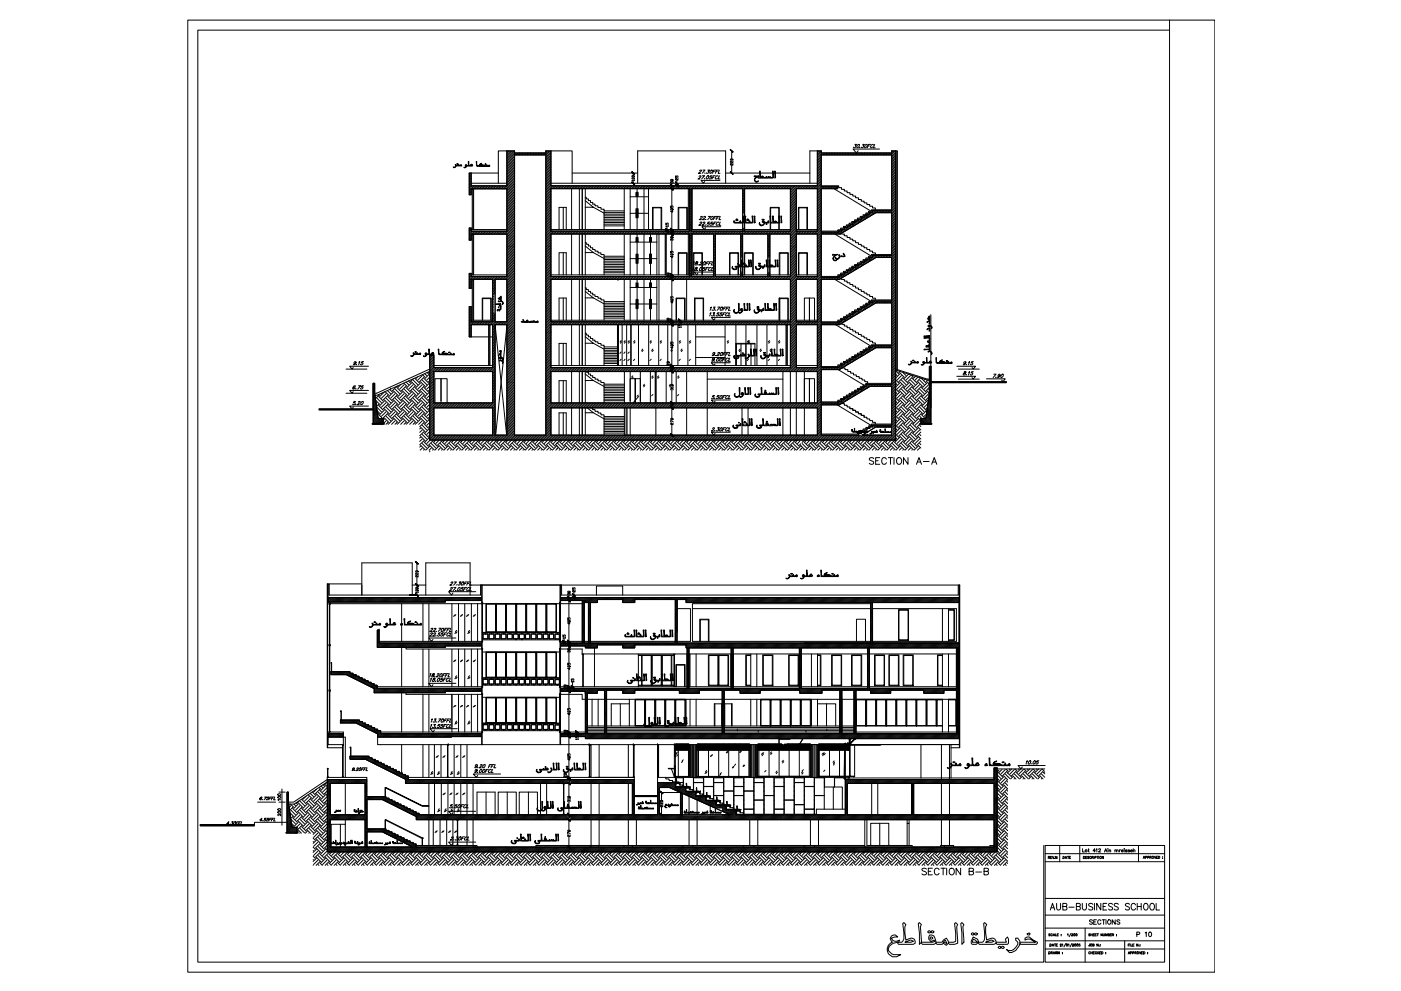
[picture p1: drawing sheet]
<svg xmlns="http://www.w3.org/2000/svg" width="420mm" height="297mm" viewBox="0 0 420 297" stroke-linecap="round" stroke-linejoin="round" font-family="sans-serif">
<!-- layer: CADR -->
<g fill="none" stroke="#000" stroke-width=".3">
<path d="M350.7 9h-291.4v279.4h253.7v-35M350.7 6h13.6v285.4h-308v-285.4h294.4v285.4M313.5 253.4h35.8v35h-35.8zM313.5 255.9h35.8M313.5 258.3h35.8M314.4 257h.4v-.3h-.4v.7M314.6 257l.2 .4M315 257h.3M315.4 256.7h-.4v.7h.4M315.6 256.7l.3 .7 .2-.7M316.3 257.3h.1M317 256.7v.7l-.4-.7v.7"/>
<path d="M317.8 253.4v4.9M318.8 256.7l.3 .1a.36 .36 0 0 1 .1 .4 .36 .36 0 0 1-.4 .2zM319.4 257.4l.3-.7 .2 .7M319.5 257.1h.3M320.1 256.7h.5M320.4 256.7v.7M320.7 257h.2M321.1 256.7h-.4v.7h.4M323.8 253.4v4.9M324.7 254.4v1h.5M324.9 256.7l.4 .1a.37 .37 0 0 1 0 .4 .37 .37 0 0 1-.4 .2zM325.6 257h.2"/>
<path d="M325.9 256.7h-.3v.7h.3M326.3 254.7h.3M326.4 254.4v.8l.3 .2M326.6 256.8h-.4l.3 .5-.3-.1M327.3 256.9l-.2-.2-.3 .2 .2 .5 .3-.2M327.4 257l.5-.2-.5-.1v.7M327.6 257l.3 .4M328.1 256.7v.7M328.4 257h.3v-.3h-.3v.7M328.5 255h-.7l.5-.6v1M328.7 254.6l.2-.2v1M329 256.7h.5"/>
<path d="M329.2 256.7v.7M329.5 254.6l.1-.2a.29 .29 0 0 1 .4 .1 .29 .29 0 0 1-.1 .4l-.4 .5h.6M329.5 256.7v.7M330.9 256.7v.7l-.4-.7v.7M331.2 255.4l.4-1 .4 1M331.4 255h.4M332.2 254.4h.1M332.3 254.7v.7M332.6 254.9l.5-.1v.6M332.6 254.7v.7M334.4 254.9l.4-.1v.6M334.4 254.7v.7"/>
<path d="M334.8 254.9l.5-.1v.6M335.7 254.7v.7M336.1 254.7l-.4 .3M336.3 255l.6-.1a.31 .31 0 0 0-.5-.1 .31 .31 0 0 0 0 .5 .31 .31 0 0 0 .5-.1M337.1 254.4h.1M337.2 254.7v.7M338 254.9h-.5l.5 .4-.5-.1M338.8 254.9h-.5l.4 .4-.4-.1M339.1 255h.5a.33 .33 0 0 0-.5-.1 .33 .33 0 0 0 0 .5 .33 .33 0 0 0 .5-.2M339.9 254.9l.4-.1 .1 .6M339.9 254.4v1M341.4 253.4v4.9"/>
<path d="M342.8 257.3l.3-.7 .2 .7M342.9 257.1h.3M343.5 257h.4v-.3l-.4-.1v.7M344.2 257h.4v-.3l-.4-.1v.7M344.8 257l.5-.2-.5-.2v.7M345 257l.3 .3M346.2 256.6l.2 .7 .3-.7M346.8 257h.3M347.2 256.6h-.4v.7h.4M347.4 256.6l.4 .1a.39 .39 0 0 1 0 .4 .39 .39 0 0 1-.4 .2zM348.7 256.9h.1M348.7 257.2h.1"/>
<path d="M313.5 269.3h35.8M313.5 278.2h35.8M313.5 274.3h35.8M315 272.8l.7-2 .6 2M315 280h-.5l.4 .3v.2l-.4-.1M315.2 272.1h.9M316.5 279.9v.6h.4M316.9 270.8v1.4l.5 .6 .6-.3 .1-1.7M317.4 279.9h-.4v.6h.4M318.7 271.7l1.1-.1 .1-.7-1.2-.1v2l1.2-.2 .1-.5-.5-.4M320.6 271.9h1.5M321.2 279.8l-.6 1"/>
<path d="M322.8 271.7l1-.1 .1-.7-1.1-.1v2l1.1-.2 .1-.5-.4-.4M324.6 270.8v1.4l.5 .6 .6-.3 .1-1.7M325.4 278.2v10.2M326.9 280h-.4l.4 .3v.2l-.4-.1M327.1 279.9v.6M327.5 279.9v.6M327.7 271.1l-.4-.3-.8 .3 .2 .4 .9 .5-.1 .7-.6 .1-.4-.3M328.2 279.9h-.4v.6h.4M328.2 270.8v2M328.8 279.9h-.4v.6h.4M329 279.9h.5M329.2 279.9v.6"/>
<path d="M330.1 270.8v2l-1.2-2v2M330.6 279.9v.6l-.4-.6v.6M330.8 271.7h.7M330.8 279.9l.1 .6h.3l.1-.6M331.9 270.8h-1.1v2h1.1M333.3 279.9h-.4v.6h.4M333.6 271.1l-.4-.3-.6 .1-.1 .6 1 .4 .1 .6-.4 .3-.7-.3M335.4 271.1l-.5-.3-.7 .3 .1 .4 1 .5-.1 .7-.6 .1-.4-.3M338.7 271.1l-.4-.3-.8 .3 .1 .4 1 .5v.7l-.6 .1-.5-.3M340.5 271.2a.67 .67 0 0 0-.8-.4 .67 .67 0 0 0-.5 .7v.5a.67 .67 0 0 0 .5 .8 .67 .67 0 0 0 .8-.5M341.1 271.7h1.1M341.1 270.8v2"/>
<path d="M342.2 270.8v2M343.3 270.9a.99 .99 0 0 1 1.1 .7 .99 .99 0 0 1-.6 1.2 1.06 1.06 0 0 1-.9-.8 1.06 1.06 0 0 1 .4-1.1zM345.2 270.9a1 1 0 0 1 1.1 .7 1 1 0 0 1-.6 1.2 1.06 1.06 0 0 1-.9-.8 1.06 1.06 0 0 1 .4-1.1zM346.7 270.8v2h1M313.5 282h35.8M313.5 284.5h35.8M314.5 285.3l.5 .2-.2 .4h-.3zM314.8 282.9l.5 .3-.2 .4h-.3zM315.2 285.6h.4v-.3h-.4v.6M315.4 285.6l.2 .3M315.5 283.6l.3-.7 .2 .7M315.6 280a.27 .27 0 0 0-.4 0 .27 .27 0 0 0 0 .4 .27 .27 0 0 0 .4 0"/>
<path d="M315.6 283.4h.3M315.8 285.9l.3-.6 .2 .6M315.8 280.5l.3-.6 .2 .6M315.9 280.3h.3M315.9 285.7h.3M316.2 282.9h.4M316.4 282.9v.7M316.5 285.3l.2 .6 .1-.6 .2 .6 .2-.6M316.8 283.3h.2M317 280.2h.3M317.2 282.9h-.4v.7h.4M317.7 285.3v.6l-.4-.6v.6"/>
<path d="M317.9 283.1l.4-.1-.4 .6h.5M318 283.2h.1M318 283.5h.1M318.2 280.1h.1M318.2 280.5h.1M318.6 285.5h.1M318.6 285.8h.1M318.6 283.1l.1-.2v.7M319.6 282.8l-.5 1M320.1 280l.2-.1v.6M320.4 283.1l.2-.2v.7M321.4 280l.3-.1v.1l-.4 .5h.5"/>
<path d="M321.5 282.8l-.6 1M321.6 283.1l.1-.2 .3 .2-.4 .5h.4M323.9 282.9h-.3l-.1 .3a.24 .24 0 0 1 .4 0 .24 .24 0 0 1-.1 .4 .24 .24 0 0 1-.3-.1M326.8 282.9v.6l-.3-.1M327 285.4l-.3-.1-.2 .2 .2 .4 .3-.1M327.1 280.2h.4M327.2 285.6h.4M327.2 285.3v.6M327.6 285.3v.6M327.7 283.3l.4-.2-.1-.2h-.3v.7l.4-.1-.1-.2M327.8 280.2h.3M327.8 285.6h.3"/>
<path d="M328.2 285.3h-.4v.6h.4M328.4 280.2h.2M328.9 285.4l-.3-.1-.2 .2 .2 .4 .3-.1M329.1 285.3v.6M329.2 285.6l.3 .3M329.4 282.9v.7l-.5-.7v.7M329.5 285.3l-.4 .4M329.7 283.5h.1M329.7 285.6h.3M330 283.2h.1M330 283.5h.1M330.2 285.3h-.5v.6h.5"/>
<path d="M330.3 285.3a.36 .36 0 0 1 .5 .2 .36 .36 0 0 1-.2 .4h-.3zM331.5 280.5v-.6l.3 .6 .2-.6v.6M331.6 285.5h.1M331.6 285.8h.1M332.3 280.2h.4v-.3h-.4v.6h.4l-.1-.3M332.9 280.2h.3M333.5 280.2l.5-.2-.5-.1v.6M333.8 280.2l.2 .3M334.8 280.1h.1M334.8 280.5h.1M337.3 282v6.4M338.3 285.9l.3-.6 .3 .6"/>
<path d="M338.3 283.3h.3M338.4 285.7h.4M338.8 282.9h-.5v.7M338.9 282.9v.7M339 285.6l.5-.2-.5-.1v.6M339.1 282.9v.7h.4M339.7 285.6h.4v-.3h-.4v.6M339.7 283.3h.3M340.1 282.9h-.4v.7h.4M340.4 285.6l.4-.2-.4-.1v.6M340.6 285.6l.2 .3M341.3 282.9v.7l-.4-.7v.7"/>
<path d="M341.6 283.5v.1M341.7 285.3l.2 .6 .3-.6M341.9 283.2h.1M341.9 283.5h.1M342.3 285.6h.3M342.7 285.3h-.4v.6h.4M342.9 285.3a.37 .37 0 0 1 .4 .1 .37 .37 0 0 1 0 .5h-.4zM344.2 285.5h.1M344.2 285.8h.1"/>
<circle cx="325.7" cy="255" r=".32"/>
<circle cx="330.1" cy="257" r=".31"/>
<circle cx="345.7" cy="256.9" r=".31"/>
<circle cx="320" cy="283.2" r=".31"/>
<circle cx="322.2" cy="280.2" r=".29"/>
<circle cx="322.4" cy="283.2" r=".31"/>
<circle cx="322.8" cy="280.2" r=".29"/>
<circle cx="323.1" cy="283.2" r=".31"/>
<circle cx="327.3" cy="283.2" r=".3"/>
<circle cx="341.3" cy="285.5" r=".3"/>
</g>
<!-- layer: SC1-ANNO -->
<g fill="none" stroke="#000" stroke-width=".3">
<path d="M209.6 52.9l.6-.1-.9 .9h.6M209.8 51.2l.6-.2-1 1h.7M210.7 52.7h.6l-.9 1M210.8 51h.6l-.8 1M211.3 53.6h.1M211.4 51.9h.1M212 52.8l.4-.1a.62 .62 0 0 1 0 .6 .62 .62 0 0 1-.6 .3zM212.3 51h.5l-.4 .4h.1a.4 .4 0 0 1-.1 .5 .4 .4 0 0 1-.5-.1M213.1 51.2l.3-.2a.49 .49 0 0 1 .1 .6 .49 .49 0 0 1-.6 .2zM213.5 52.7h-.4l-.2 .4 .3-.1a.38 .38 0 0 1 0 .6 .38 .38 0 0 1-.5-.1M213.8 53.1h.3M213.9 51.4h.4"/>
<path d="M214.5 52.7h-.6l-.4 1M214.7 51h-.6l-.4 1M214.7 51.4h.4M215.4 52.9a.47 .47 0 0 0-.7 .1 .47 .47 0 0 0 .1 .7l.4-.3M215.5 51h-.6l-.4 1M215.7 51l-.3 1h.5M215.7 52.7l-.3 1h.5M215.9 54.1h-5.7l.8 .8 .3-.5M256.4 43.3h.5l-.3 .4a.38 .38 0 0 1-.1 .5 .38 .38 0 0 1-.5-.1M257.2 43.5l.3-.2a.5 .5 0 0 1 .1 .7 .5 .5 0 0 1-.7 .1zM257.8 44.2h.1M258.7 43.3h.5l-.3 .4a.38 .38 0 0 1-.1 .5 .38 .38 0 0 1-.5-.1"/>
<path d="M259.7 43.3h.2a.5 .5 0 0 1 0 .7 .5 .5 0 0 1-.6 .1zM260.3 43.7h.4M261.1 43.3h-.6l-.4 1M261.9 43.5a.37 .37 0 0 0-.4-.2 .37 .37 0 0 0-.3 .4v.6l.5-.3M262.3 43.3l-.4 1h.6M263.8 44.7h-8l1.1 1.2 .5-.7M207.9 78.6l.3-.1-.4 .9M208.8 78.5l-.1 .3 .4 .1a.32 .32 0 0 1-.2 .5 .32 .32 0 0 1-.4-.3l.8-.5zM209.4 79.3v.1M209.9 66.8l.3-.2h.3l-.9 .9h.6M210.1 78.7l.3-.2h.3l-1 .9h.7M210.1 65.1l.5-.2-.1 .3-.8 .6h.7"/>
<path d="M210.9 66.8l.2-.2h.3l-.9 .9h.7M211 65.1l.3-.2 .3 .1-1 .8h.7M211 78.6l.5-.1a.62 .62 0 0 1-.1 .6 .62 .62 0 0 1-.6 .3zM211.5 67.5h.1M211.7 65.8h.1M211.8 78.9h.4M212.4 64.9h.7l-.9 .9M212.6 78.5h-.6l-.4 .9M212.7 78.9h.3M212.9 66.6h-.5l-.2 .4 .2-.1a.33 .33 0 0 1 .3 .4 .33 .33 0 0 1-.4 .2l-.3-.1M213.4 65l.3-.1a.49 .49 0 0 1 0 .6 .49 .49 0 0 1-.6 .2zM213.5 78.5h-.6l-.5 .9"/>
<path d="M213.7 78.5l-.4 .9h.5M213.8 66.6h-.5l-.2 .4 .4-.1a.38 .38 0 0 1 0 .6 .38 .38 0 0 1-.6-.1M214 67h.3M214.1 65.3h.4M214.8 66.6h-.6l-.4 .9M214.9 64.9h-.6l-.4 .9M215 65.3h.4M215.6 66.8a.51 .51 0 0 0-.7 0 .51 .51 0 0 0 0 .7l.5-.2M215.8 64.9h-.6l-.4 .9M216 64.9l-.4 .9h.6M216 66.6l-.4 .9h.6M216.2 68h-5.7l.7 .8 .4-.5"/>
<path d="M207.8 80.4l.3-.2-.4 .9M208.7 80.2l-.2 .3 .4 .1a.32 .32 0 0 1-.1 .5 .32 .32 0 0 1-.5-.3l.8-.4v-.2zM209.2 81h.1M210.1 80.2h.2a.49 .49 0 0 1 .1 .6 .49 .49 0 0 1-.7 .2zM211.5 80.2h-.5l-.2 .4 .4-.1a.36 .36 0 0 1 0 .5 .36 .36 0 0 1-.6 0M211.7 80.6h.4M212.5 80.2h-.6l-.4 .9M212.9 94l.3-.3-.4 1M213.1 92.2l.3-.2-.4 1M213.3 80.4a.51 .51 0 0 0-.7 0 .51 .51 0 0 0 0 .7l.5-.2M213.7 80.2l-.4 .9h.5M213.8 93.7h.5l-.2 .4a.38 .38 0 0 1-.2 .5 .38 .38 0 0 1-.5-.1"/>
<path d="M213.8 81.5h-5.6l.7 .9 .4-.5M214 92h.5l-.3 .4a.38 .38 0 0 1-.1 .6 .38 .38 0 0 1-.6-.1M214.3 94.6l.1 .1M214.5 92.9h.1M215.3 92h.7l-.9 1M215.7 93.7h-.5l-.2 .5 .2-.1a.33 .33 0 0 1 .3 .4 .33 .33 0 0 1-.4 .2l-.3-.2M216.2 92.2l.3-.2a.49 .49 0 0 1 .1 .7 .49 .49 0 0 1-.6 .2zM216.6 93.7h-.4l-.2 .5 .3-.1a.38 .38 0 0 1 0 .5 .38 .38 0 0 1-.6-.1M216.8 94.2h.4M217 92.5h.4M217.6 93.7h-.6l-.4 1M217.8 92h-.7l-.3 1"/>
<path d="M217.8 92.5h.4M218.5 94a.39 .39 0 0 0-.5-.3 .39 .39 0 0 0-.3 .4l-.1 .6 .6-.2M218.6 92h-.6l-.4 1M218.8 92l-.3 1h.5M218.8 93.7l-.3 1h.5M219 95.1h-5.7l.8 .9 .3-.5M106.6 115.8v-.1a.61 .61 0 0 0-.6 .3 .61 .61 0 0 0 0 .6l.4-.3v-.3l-.6 .3M106.7 116.5v.1M106.8 108.7l-.5 .3a.35 .35 0 0 1 0-.5 .35 .35 0 0 1 .5 0l-.3 .7h-.5M106.9 109.3h.1M107.5 115.6h.7l-.9 1M107.6 108.6l.3-.2-.4 1"/>
<path d="M109 108.4h-.4l-.3 .4 .4-.1a.36 .36 0 0 1 0 .6 .36 .36 0 0 1-.6-.1M109 115.6h-.4l-.3 .4h.4a.36 .36 0 0 1 0 .5 .36 .36 0 0 1-.6-.1M110.5 109.8h-5.6l.7 .8 .3-.4M110.5 117h-5.6l.7 .9 .3-.5M214.2 107.7l-.4 .3a.36 .36 0 0 1-.1-.6 .36 .36 0 0 1 .6 .1l-.5 .8-.3-.1M214.3 118.5h-.5l-.2 .5 .2-.1a.33 .33 0 0 1 .3 .4 .33 .33 0 0 1-.4 .2l-.3-.1M214.3 119.4l.1 .1M214.3 106l-.5 .2a.37 .37 0 0 1 .1-.5 .37 .37 0 0 1 .5 .1l-.3 .6-.5 .1M214.3 108.2l.1 .1M214.5 106.5h.1M215.1 107.5l.3-.2a.5 .5 0 0 1 .1 .7 .5 .5 0 0 1-.6 .1zM215.2 105.9a.31 .31 0 0 1 .3-.3 .31 .31 0 0 1 .3 .2l-.9 .8h.6"/>
<path d="M215.7 118.5h-.5l-.2 .5 .2-.1a.33 .33 0 0 1 .3 .4 .33 .33 0 0 1-.4 .2l-.3-.1M216 118.7l.4-.2a.5 .5 0 0 1 0 .7 .5 .5 0 0 1-.6 .2zM216 107.5l.4-.2a.5 .5 0 0 1 0 .7 .5 .5 0 0 1-.6 .1zM216.3 105.7l.2-.1a.49 .49 0 0 1 .1 .7 .49 .49 0 0 1-.6 .1zM216.8 119h.4M216.8 107.8h.4M217 106.1h.4M217.6 118.5h-.6l-.4 1M217.6 107.3h-.6l-.4 1M217.8 105.6h-.7l-.3 1M217.8 106.1h.4M218.5 118.8a.51 .51 0 0 0-.8 0 .51 .51 0 0 0 0 .7l.5-.2"/>
<path d="M218.5 107.6a.39 .39 0 0 0-.5-.3 .39 .39 0 0 0-.3 .4l-.1 .6 .6-.2M218.6 105.6h-.6l-.4 1M218.8 118.5l-.3 1h.5M218.8 105.6l-.3 1h.5M218.8 107.3l-.3 1h.5M219 119.9h-5.7l.8 .8 .3-.4M219 108.7h-5.7l.8 .9 .3-.5M286.9 109.8h5.7l-.7 .8-.4-.4M286.9 112.8h5.7l-.7 .8-.4-.4M289.2 111.5v.3a.3 .3 0 0 1 .3 .3 .3 .3 0 0 1-.3 .3 .3 .3 0 0 1-.3-.3l.8-.5zM289.7 108.7l-.5 .3a.36 .36 0 0 1 0-.5 .36 .36 0 0 1 .5 0l-.4 .8-.4-.1M289.8 109.3h.1"/>
<path d="M289.8 112.3v.1M290.5 108.6l.3-.2-.4 1M290.5 111.6l.3-.2-.4 1M291.9 108.4h-.5l-.1 .4a.31 .31 0 0 1 .5 .1 .31 .31 0 0 1-.3 .4l-.5-.1M291.9 111.4h-.5l-.2 .4 .4-.1a.36 .36 0 0 1 0 .6 .36 .36 0 0 1-.6-.1M295.8 113.6h5.7l-.7 .8-.4-.5M298 112.2h.7l-.9 1M298.7 113h.1M299.9 112.5l-.4 .3a.3 .3 0 0 1 0-.5 .3 .3 0 0 1 .4 .2l-.5 .7-.3-.2M300.4 112.4l.3-.2a.49 .49 0 0 1 .1 .6 .49 .49 0 0 1-.7 .2zM106.7 120.3h-.5l-.2 .4h.4a.38 .38 0 0 1-.1 .5 .38 .38 0 0 1-.5-.1M106.7 121.2h.1"/>
<path d="M107.5 120.5l.5-.1-.9 .9h.7M108.6 120.4l.1-.1a.49 .49 0 0 1 .1 .7 .49 .49 0 0 1-.6 .1zM110.5 121.7h-5.6l.7 .9 .3-.5M213.7 128.5l.3-.3 .3 .1-1 .9h.7M214.3 129.1h.1M215.2 128.2h.5l-.3 .4a.38 .38 0 0 1-.1 .5 .38 .38 0 0 1-.5-.1M216 128.4l.4-.2a.5 .5 0 0 1 .1 .7 .5 .5 0 0 1-.7 .1zM216.8 128.7h.4M217.6 128.2h-.6l-.4 1M218.5 128.5a.39 .39 0 0 0-.5-.3 .39 .39 0 0 0-.3 .4v.6l.5-.2M218.8 128.2l-.3 1h.5M219 129.6h-5.7l.8 .8 .3-.5"/>
<path d="M262 137.5l-.5-.3-.8 .3 .1 .4 1.1 .5-.1 .7-.6 .1-.5-.3M262.6 138.1h.8M263.8 137.2h-1.2v2h1.2M265.8 137.6a.72 .72 0 0 0-.8-.4 .72 .72 0 0 0-.6 .7v.5a.72 .72 0 0 0 .6 .8 .72 .72 0 0 0 .8-.5M266.4 137.2h1.3M267.1 137.2v2M268.1 137.2v2M269.3 137.3a.94 .94 0 0 1 1.1 .9 .94 .94 0 0 1-1.1 .9l-.4-.7 .1-.8zM272.3 137.2v2l-1.4-2v2M274.8 139.2l.8-2 .8 2M275.1 138.5h1M276.9 138.3h1.8"/>
<path d="M279.4 139.2l.8-2 .7 2M279.7 138.5h.9M135.1 176.3a.28 .28 0 0 1 .3-.2 .28 .28 0 0 1 .3 .3l-.9 .7h.6M135.3 174.6l.5-.1-.9 .9h.7M136.1 176.1h.7l-.9 1M136.2 174.4h.7l-.9 1M136.7 177h.1M136.8 175.3l.1 .1M137.6 176.1h.2a.49 .49 0 0 1 .1 .7 .49 .49 0 0 1-.7 .1zM137.7 174.4h.6l-.5 .4h.2a.4 .4 0 0 1-.2 .5 .4 .4 0 0 1-.5-.1M138.6 174.6l.3-.2a.56 .56 0 0 1 0 .7 .56 .56 0 0 1-.6 .3zM139 176.1h-.5l-.2 .4 .2-.1a.35 .35 0 0 1 .3 .4 .35 .35 0 0 1-.4 .3l-.3-.2"/>
<path d="M139.2 176.5h.3M139.3 174.9h.4M140 176.1h-.6l-.4 1M140.1 174.4h-.6l-.4 1M140.2 174.9h.4M140.8 176.3a.39 .39 0 0 0-.4-.2 .39 .39 0 0 0-.3 .4v.6l.5-.3M141 174.4h-.7l-.3 1M141.2 176.1l-.4 1h.6M141.2 174.4l-.4 1h.6M142.7 177.3h-8.2l.9 1.1 .4-.6M129.1 189.9a.28 .28 0 0 1 .3-.2 .28 .28 0 0 1 .3 .3l-.9 .7h.6M129.3 188.5l.5-.1-.9 .9h.7"/>
<path d="M130.1 189.9a.28 .28 0 0 1 .3-.2 .28 .28 0 0 1 .2 .3l-.9 .7h.7M130.2 188.5l.5-.1-.9 .9h.7M130.7 190.6h.1M130.8 189.2h.1M131.6 188.3h.7l-.9 1M132.1 189.7h-.5l-.1 .3a.31 .31 0 0 1 .4 .2 .31 .31 0 0 1-.2 .4l-.3 .1-.2-.2M132.5 188.5l.4-.2a.5 .5 0 0 1 0 .7 .5 .5 0 0 1-.6 .1zM133 189.7h-.4l-.3 .4 .3-.1a.35 .35 0 0 1 .3 .4 .35 .35 0 0 1-.5 .3l-.3-.2M133.2 190.1h.4M133.3 188.8h.4M134 189.7h-.6l-.4 1M134.1 188.3h-.6l-.4 1"/>
<path d="M134.2 188.8h.3M134.8 189.9a.39 .39 0 0 0-.4-.2 .39 .39 0 0 0-.3 .3v.7l.5-.3M135 188.3h-.7l-.3 1M135.2 188.3l-.4 1h.6M135.2 189.7l-.4 1h.6M136.7 191.2h-8.1l.8 1 .5-.5M129 202.1l.3-.2-.4 1M129.1 203.5l.4-.2-.5 1M129.2 217.4l.3-.3-.4 1M129.4 215.7l.3-.2-.4 1M129.9 201.9l-.2 .3 .4 .2a.36 .36 0 0 1-.2 .4 .36 .36 0 0 1-.4-.1l.8-.7zM130.1 203.3l-.1 .3a.32 .32 0 0 1 .4 .4 .32 .32 0 0 1-.4 .3h-.2a.57 .57 0 0 1 .1-.6 .57 .57 0 0 1 .6-.2l-.1-.2z"/>
<path d="M130.1 217.1h.5l-.3 .4a.38 .38 0 0 1-.1 .5 .38 .38 0 0 1-.5-.1M130.3 215.5h.5l-.4 .4h.1a.38 .38 0 0 1-.1 .5 .38 .38 0 0 1-.5-.1M130.4 202.8h.1M130.6 204.1v.1M130.7 218v.1M130.8 216.4h.1M131.1 202.1l.6-.1-.9 .9h.6M131.3 203.5l.4-.2a.5 .5 0 0 1 0 .6 .5 .5 0 0 1-.6 .2zM131.6 215.5h.7l-.9 1M132 217.1h-.5l-.2 .5 .4-.1a.38 .38 0 0 1-.1 .5 .38 .38 0 0 1-.5-.1M132.1 202.1l.4-.2a.62 .62 0 0 1 0 .7 .62 .62 0 0 1-.6 .2zM132.6 215.5h.3a.59 .59 0 0 1 0 .7 .59 .59 0 0 1-.6 .2z"/>
<path d="M132.9 203.3h-.5l-.2 .4 .4-.1a.38 .38 0 0 1-.1 .5 .38 .38 0 0 1-.5 0M132.9 202.4h.3M132.9 217.1h-.4l-.3 .5 .4-.1a.36 .36 0 0 1 0 .5 .36 .36 0 0 1-.5-.1M133.1 203.7h.3M133.1 217.6h.4M133.3 216h.4M133.7 201.9h-.6l-.5 1M133.7 202.4h.4M133.9 203.3h-.7l-.3 1M133.9 217.1h-.6l-.4 1M134.1 215.5h-.6l-.4 1M134.1 216h.4"/>
<path d="M134.5 201.9h-.6l-.4 1M134.7 203.5a.39 .39 0 0 0-.4-.2 .39 .39 0 0 0-.3 .3v.7l.5-.3M134.8 201.9l-.5 1h.6M134.8 217.4a.39 .39 0 0 0-.5-.3 .39 .39 0 0 0-.3 .4v.6l.5-.2M134.9 215.5h-.6l-.4 1M135.1 203.3l-.4 1h.5M135.1 217.1l-.4 1h.6M135.2 215.5l-.4 1h.5M136.7 204.8h-8.1l.8 1 .5-.6M137.1 218.4h-8.1l.9 1 .4-.6M78.6 239a.45 .45 0 0 0-.6 .2 .45 .45 0 0 0 .1 .5l.4-.2-.1-.3-.5 .3M78.7 239.7h.1"/>
<path d="M79.3 238.9h.6l-.7 .8M80.7 238.9h-.5l-.1 .3h.3a.32 .32 0 0 1 0 .4 .32 .32 0 0 1-.5 0M80.8 239.3h.3M81.5 238.9h-.5l-.4 .8M81.5 239.3h.3M82.2 238.9h-.5l-.4 .8M82.4 238.9l-.3 .8h.5M83.7 237.4h1.8M84.2 239.7h-.9l.2 .2M84.6 236.5v10.9M98.1 233.7l-10 6.7h-1.6M98.1 234.4l-9.9 6.6h-1.7"/>
<path d="M106.2 230.4l-.4 .2a.33 .33 0 0 1 .1-.3 .33 .33 0 0 1 .4 0l-.2 .5-.5 .1M106.4 230.9h.1M107 230.3l.5-.1-.8 .8h.5M108 230.2l.1-.1a.42 .42 0 0 1 .1 .6 .42 .42 0 0 1-.6 .1zM108.5 230.6h.3M109.2 230.1h-.6l-.3 .9M109.2 230.6h.3M109.9 230.1h-.5l-.4 .9M110.1 230.1l-.4 .9h.5M143.1 230.9l-.6 .3a.39 .39 0 0 1 .2-.5 .39 .39 0 0 1 .4 0l-.4 .8h-.4M143.1 229.5l-.5 .2a.37 .37 0 0 1 .1-.5 .37 .37 0 0 1 .5 .1l-.4 .8-.4-.1M143.2 231.5h.1"/>
<path d="M143.3 230.1h.1M144 230.8l.4-.2a.62 .62 0 0 1 0 .7 .62 .62 0 0 1-.6 .2zM144 229.4l.6-.2v.3l-.9 .6h.6M144.9 230.8l.4-.2a.5 .5 0 0 1 0 .7 .5 .5 0 0 1-.6 .1zM145 229.3l.3-.1a.5 .5 0 0 1 .1 .6 .5 .5 0 0 1-.7 .2zM145.7 231.1h.4M146.5 230.6h-.6l-.4 1M146.7 229.6h.3M147.3 230.9a.51 .51 0 0 0-.7-.1 .51 .51 0 0 0 0 .8l.5-.2M147.5 229.2h-.7l-.4 .9M147.5 229.6h.3M147.7 230.6l-.4 1h.6"/>
<path d="M148.3 229.2h-.6l-.5 .9M148.5 229.2l-.4 .9h.6M150.1 232h-8.1l.8 1 .5-.6M307.8 228.2l.3-.2-.4 1M308.6 228.2l.3-.2a.5 .5 0 0 1 .1 .7 .5 .5 0 0 1-.7 .1zM309.3 228.9v.1M310 228.2l.3-.2a.59 .59 0 0 1 .1 .7 .59 .59 0 0 1-.6 .3zM311.5 228h-.4l-.3 .4h.4a.36 .36 0 0 1 0 .5 .36 .36 0 0 1-.5-.1M313.5 229.5h-8.2l.9 1 .4-.6M68.6 246.9h-.6l.6-.6-.3 .9M68.8 247.1h.1M69.5 246.3h.4l-.2 .3a.32 .32 0 0 1-.1 .5 .32 .32 0 0 1-.5-.1"/>
<path d="M70.2 246.5l.3-.2a.42 .42 0 0 1 .1 .6 .42 .42 0 0 1-.6 .1zM70.9 246.7h.3M71.6 246.3h-.6l-.3 .9M71.6 246.7h.3M72.3 246.3h-.5l-.4 .9M72.5 246.3l-.3 .9h.4M77.3 240.4h5.3M78.5 245.8h-.6l.6-.5-.3 .8M78.7 246v.1M79.9 245.3h-.5l-.1 .3 .3-.1a.32 .32 0 0 1 0 .5 .32 .32 0 0 1-.5-.1M80.7 245.3h-.5l-.1 .3 .3-.1a.32 .32 0 0 1 0 .5 .32 .32 0 0 1-.5-.1M80.8 245.6h.3"/>
<path d="M81.5 245.3h-.5l-.4 .8M81.5 245.6h.3M82.2 245.3h-.5l-.4 .8M82.4 245.3l-.3 .8h.5M83.7 240.4h1.8M84.2 244v.5l-.7-.5-.2 .3 .2 .2M86.1 246.5h-9.7l-.1 .7h-16.3M135.4 251.1l.5-.2v.2l-.9 .7h.7M135.7 241.2h-.4l-.2 .4 .3-.1a.38 .38 0 0 1 0 .6 .38 .38 0 0 1-.6-.1M135.8 242.1h.1M136 251.7l.1 .1M136.9 250.8h.5l-.3 .4a.38 .38 0 0 1-.1 .5 .38 .38 0 0 1-.5-.1"/>
<path d="M137.1 241.2h-.4l-.2 .4 .3-.1a.38 .38 0 0 1 0 .6 .38 .38 0 0 1-.6-.1M137.5 241.4l.3-.2a.49 .49 0 0 1 .1 .6 .49 .49 0 0 1-.6 .2zM137.7 251.1l.4-.3a.49 .49 0 0 1 0 .7 .49 .49 0 0 1-.6 .1zM138.3 241.7h.4M138.5 251.3h.4M139.1 241.2h-.7l-.3 1M139.3 250.8h-.6l-.4 1M139.9 241.4a.54 .54 0 0 0-.7 0 .54 .54 0 0 0 0 .8l.5-.3M140.2 251.1a.52 .52 0 0 0-.8 0 .52 .52 0 0 0 0 .7l.5-.2M140.3 241.2l-.4 1h.5M140.5 250.8l-.4 1h.6M142.7 243.2h-8.2l.9 1 .4-.6"/>
<path d="M142.7 252.4h-8.2l.9 1 .4-.6M277.8 260.5l-.5-.3-.8 .3 .2 .5 1.1 .6v.3l-.5 .3-.8-.3M278.4 261.2h.8M279.6 260.2h-1.2v2h1.2M281.6 260.7a.72 .72 0 0 0-.8-.5 .72 .72 0 0 0-.6 .8v.5a.72 .72 0 0 0 .6 .7 .72 .72 0 0 0 .8-.4M282.2 260.2h1.3M282.8 260.2v2M283.9 260.2v2M284.8 260.5a.95 .95 0 0 1 1.5 .6 .95 .95 0 0 1-1.1 1.1l-.5-.7zM288.1 260.2v2l-1.4-2v2M290.6 261.2l1.2-.1 .2-.5-.5-.4h-.9v2l1.2-.1 .2-.6-.5-.3M292.6 261.4h1.8"/>
<path d="M295.1 261.2l1.2-.1v-.7l-1.2-.2v2l1.2-.1 .1-.6-.4-.3M327.6 275.9l-.3-.2-.6 .2 .1 .3 .8 .5-.3 .3-.6-.2M328 276.3h.5M328.8 275.7h-.8v1.3h.8M330.2 276a.5 .5 0 0 0-.6-.3 .5 .5 0 0 0-.4 .5v.3a.5 .5 0 0 0 .4 .5 .5 .5 0 0 0 .6-.3M330.6 275.7h.8M331 275.7v1.3M331.7 275.7v1.3M332.3 275.9l.1-.1a.6 .6 0 0 1 .8 .6 .6 .6 0 0 1-.9 .4zM334.4 275.7v1.3l-.8-1.3v1.3M335.8 275.9l-.3-.2-.5 .2 .8 .8-.3 .3-.5-.2M343.5 279.6l.3-.2v1.3"/>
<path d="M344.6 279.5l.3-.1a.64 .64 0 0 1 .5 .7 .64 .64 0 0 1-.8 .5l-.1-.5zM340.9 280.1l.8-.1 .1-.4-.3-.2h-.6v1.3"/>
<circle cx="83.7" cy="238.2" r=".4"/>
<circle cx="83.7" cy="239" r=".4"/>
<circle cx="83.7" cy="242.6" r=".4"/>
<circle cx="83.7" cy="243.5" r=".4"/>
</g>
<!-- layer: text -->
<g fill="none" stroke="#000" stroke-width=".3">
<path d="M136.5 49.3l.3 .2-.3 .6-.4 .2-.2-.2a.51 .51 0 0 0 .6-.2 .51 .51 0 0 0 0-.6zM136.8 49.6h.7l-.1-.2h.2v.3l-.8-.1M137 49l.4 .1zM137.6 49.6l.7-.3 .1 .2-.1 .3-.7-.1M138.1 49.6l.1-.1 .1 .2zM139.6 49.5l.3 .1zM139.7 49.3h.2l.1 .5-.7 .5-.2-.2 .4 .1 .4-.4h-.3zM140 49.6l.5-.1v-1.1l.1 1.3 .9 .1 .3-.2h-.5l-.1-.2h.5l-.3-.2-.2 .4h-.6M140 49.7h.6M142.9 48.4l.2 1.3h2l-1.3-.2 .7-.5-.6 .4h.9l.5 .4h-2.3zM145.3 49.7h.6l.1-.3v.4h-.7M145.4 49.2h.4z"/>
<path d="M146.1 49.7l.6-.2 .2 .1-.2 .3-.6-.1M146.5 49.7l.2-.1v.2zM226.2 52.7h1.4l-1.3 1.1 .5 .6 .7-.2-.5 .4-.5-.1-.3-.5 .6-1h-.6zM227.3 53.2h.4l.2-.3v-1.7l.2 1.8 .6-.2 .4 .6 2-.1M227.3 53.3h1.7M228 53.2l.8-.1zM229 53.2h.8v-.3l.2 .3 .4-.3 .5 .3v-.3l.3 .5 .8-.1v-1.9l-.2-.2v1.9l-.7 .1M232.3 51.3l.3 .1v1.8l-.2 .2zM220.6 65.9h.3zM220.8 79.9l1.1 .1 .1-.5-.1-.2-.2 .2 .1 .3-1.4 .1 .6 .4a.75 .75 0 0 1-1.4-.2l.1-.3-.1 .3a.77 .77 0 0 0 .7 .8 .77 .77 0 0 0 .8-.7l-.2-.2M220.9 65.6l.1 .2zM221 65.9h.3z"/>
<path d="M221.2 79.1h.3zM222.1 66.6h.8v-1.9l.2 .2v1.8l-.8 .2-.2-.8-.3 .3 .2 .2h-1.6l-.2-.5-.2 .3 .3 .5 1.8-.2M222.3 77.9l.3 .2v1.7l-.2 .2zM222.6 79.8h1l-.1-.3 .2-.2 .3 .7 .8-.1v-1.8l-.2-.2v1.8l-.8 .1M222.6 79.9h1.2M222.8 79.1h.3zM223 78.9h.3zM223.3 79l.2 .1-.2 .1zM223.4 64.8l.3 .1v1.7l-.2 .3zM223.7 66.6h1l.1-.5 .2 .8 .9-.2v-1.8l-.2-.2v1.9h-.8M223.7 66.7h1.2M223.9 65.9h.3z"/>
<path d="M224.1 65.7h.3zM224.3 65.9h.3zM225.1 77.9l.3 .2v1.7l-.2 .2zM226.2 64.8l.3 .1v1.7l-.3 .3zM226.7 79.8a.68 .68 0 0 0 .3 .7 .68 .68 0 0 0 .7 0l.4-.4-.1-.3-.5-.1 .1-.4h.3l.3 .5-.1 .5-.4 .4h-.8a.6 .6 0 0 1-.2-.9zM227.5 78.9l.5 .1-.5 .1zM227.6 79.6h.3zM227.8 66.6l.4 .9 .6-.1 .4-.5-.1-.3h-.5l.1-.5 .4 .1 .2 .7-.5 .7-.6 .1-.5-.5zM228.2 79.8h1v-.3l.2-.2 .1 .2-.1 .5-1.2-.1M228.5 65.8h.6zM228.7 66.4h.3zM229.3 66.6h1l.1-.5 .2 .3-.2 .5-1.1-.2"/>
<path d="M229.7 67.2h.4zM229.8 77.9l.3 .2v1.7l-.2 .2zM230.1 79.8h.4l.2-.3v-1.6l.2 .2v1.5l.6-.2 .4 .6 .9-.1v-1.8l-.2-.2v1.8l-.8 .1M230.1 79.9h1.7M230.8 79.8l.5-.2 .3 .1zM230.9 64.8l.3 .1v1.7l-.2 .3zM231.2 66.6h.4l.2-.2v-1.7l.2 .2v1.5l.6-.2 .4 .7 .8-.2v-1.8l-.2-.2v1.9h-.7M231.2 66.7h1.7M231.9 66.6l.5-.2 .3 .2zM233.1 77.9l.3 .2v1.7l-.3 .2zM234.2 64.8l.3 .1v1.7l-.3 .3zM249.8 76.2h1.3a1.67 1.67 0 0 0-1.1 1.6l.3 .2 .7-.2-.4 .4-.6-.2-.2-.6 .6-.8h-.7z"/>
<path d="M250.4 77.3h.3zM251.5 76.3l.4 .3a1.06 1.06 0 0 1-1 1.2l-.3-.4a.72 .72 0 0 0 .9-.1 .72 .72 0 0 0 0-1zM252.9 75.9l.5 .9-1 .1v-.3h.9zM148.6 91.2l.1-.2 1.6 .2zM149.2 92.8v.4zM149.4 89.4l.2 .1zM149.4 90.3h.2l-.1 .2zM149.5 92l.1 .1zM149.6 92.9l.2 .2zM149.7 91.6h.6v1.1l-.4 .2-.2 .4-.2-.6 .6-.2v-.8zM149.8 90.3l.5-.2 .5 .4 .1 .5-.2 .2a.59 .59 0 0 0-.1-.7 .59 .59 0 0 0-.8 0zM150.1 90.1l.1-1.2-.2 .9-.3-.4 .6-.6-.1 1.3"/>
<path d="M157.2 96.4h.7l-.1-.2 .3-.3 .3 .2-.5 .1 .1 .2h.6l-.4 .2h-1l-.3-.8 .2 .5h-.7v.3l.8-.1M158.6 96.4l1.5-.2 .3 .2-.2 .2-1.6-.1M159.6 96.4h.7zM160.4 96.4l.5 .1 .4-.3 .1 .2-.1 .3-.9-.2M161 96.5l.2-.2 .1 .3zM221.5 90.9l.3 .2-.1 2a.79 .79 0 0 1-1 .9 .79 .79 0 0 1-.5-1.2l-.1 .4 .4 .5a.78 .78 0 0 0 1-.7zM222.2 92.8l.4 .1zM222.3 92.5l.5 .3a1.06 1.06 0 0 1-1 1.1l-.3-.3a.69 .69 0 0 0 1.1-.5l-.5-.1zM223.4 92.9l-.2 .2-.1-2.1 .1-.1 .2 .2v1.8h.5l.2-.1v-1.9l.2 .2v1.9h-.9M224.7 90.9l.2 .2v1.8l-.2 .2zM226.2 92.9a.7 .7 0 0 0 .3 .7 .7 .7 0 0 0 .8 0l.4-.5-.1-.2-.3 .1-.2-.2 .1-.5 .4 .2 .2 .7a1.09 1.09 0 0 1-1.1 .7l-.5-.5zM227 92h.6z"/>
<path d="M227.2 92.7h.3zM227.8 92.9h1l.1-.6 .1 .3-.1 .5-1.1-.1M228.2 93.4h.3zM228.7 80.3h.3zM229.4 90.9l.2 .2v1.8l-.2 .2zM229.6 92.9h.5l.2-.3v-1.7l.2 .2v1.6l.6-.2 .4 .6 .8-.1v-1.9l-.2-.2v1.9l-.7 .1M229.6 93h1.8M230.3 92.9l.9-.1zM232.6 91l.1-.1 .2 .2v1.8l-.2 .2zM278 98.7l.8-.3 .1 .8h-.3v-.8l-.5 .4zM278.3 97.6l.7-.1 .5 .8-.2 .2 .1-.4-.3-.3-.2-.2v.3l-.3 .1zM278.5 97.8l.2-.2v.3z"/>
<path d="M278.7 96.2v-1.3l-.3 .4 .1 .5-.3-.2 .5-.9 .2 .1v1.3l-.9 .5 .6-.3v.7h.2v-.8M123.9 105.7l.3 .3-.1 .4-.6 .5-.3-.3a.59 .59 0 0 0 .7-.2 .59 .59 0 0 0 0-.7zM124.2 106.1h.8l-.1-.3h.3l-.1 .4-.9-.1M124.4 105.5h.5zM125.2 106.1h.5l.3-.3 .2 .2-.2 .3-.8-.2M125.8 106.1l.2-.2v.2zM127.6 105.8h.3l.2 .5-.4 .4-.5 .2-.2-.2h.4l.5-.4-.4-.1zM127.6 105.9l.3 .2h-.3zM128.1 106.1l.5-.1 .1-1.4 .2 1.7h1l.3-.2h-.6l-.1-.2 .5-.1-.3-.2-.2 .5h-.7M128.1 106.2h.7M131.4 104.7h.3l.1 1.4 2.4 .1-1.6-.3 .1-.3 .7-.3-.7 .5 1.4 .1 .2 .4h-2.7zM134.3 106.2h.8l.1-.4 .1 .2-.1 .4-.9-.1"/>
<path d="M134.6 105.6v.1l.4-.1zM135.3 106.2h.5l.4-.3 .1 .2-.2 .3-.8-.1M135.9 106.2l.2-.1 .1 .2zM149.5 106.5h.1l-.1 .2zM149.7 107.2l.7-.1 .4 .2 .1 .5-.3 .3 .1-.6-.4-.3v.3l-.3 .1zM149.7 108l.6-.1 .4 .4 .2 .4-.3 .3a.61 .61 0 0 0-.1-.7 .61 .61 0 0 0-.8-.1zM149.9 107.3l.2-.1v.3zM150 105.3l.2-.1-.1 .3zM150.1 106v-.4l-.3-.4 .2-.2 .4 .2-.2 .8M150.1 107v-.8l-.4-.1 .2-.1 .4 .1-.1 .9M221.2 106.7h2.2l.2-.3-.4-.3-.7 .3-.3-.2v.3h-1.1l-.1 .2 .5 .4a.75 .75 0 0 1-1.4-.2l.1-.4-.2 .4a.79 .79 0 0 0 .8 .7 .79 .79 0 0 0 .8-.7l-.2-.2M221.7 116.2l.3 .1-.1 2a.79 .79 0 0 1-1 .9 .79 .79 0 0 1-.5-1.2l-.1 .4 .4 .5a.78 .78 0 0 0 1.1-.7z"/>
<path d="M222.5 117.7h.3l.2 .3a1.06 1.06 0 0 1-1 1.1l-.3-.3 .5 .1 .6-.6-.5-.1zM222.5 117.9l.3 .2h-.4zM222.6 106.5l.8-.1zM222.6 105.8h.3zM223.6 118.1l-.2 .2-.1-2.1 .3 .1v1.8h.5l.2-.1v-1.9l.3 .2v1.9h-1M224.3 106.1l.5 .3v.3a1.1 1.1 0 0 1-1.1 .9l-.3-.4a.73 .73 0 0 0 .9-.1 .73 .73 0 0 0 0-1zM224.8 116.2l.3 .1v1.8l-.2 .2zM225.4 106.5l-.3 .2v-2l.3 .1v1.7h.5l.2-.1v-1.8l.2 .2v1.9h-.9M226.6 104.7l.1-.1 .2 .2v1.7l-.2 .2zM227.6 118.2h.9v-1.9l-.2-.2v1.9l-1 .2 .5 .4a.75 .75 0 0 1-1.3-.2l.1-.3-.2 .3a.76 .76 0 0 0 .7 .7 .76 .76 0 0 0 .8-.6l-.2-.2M228.2 106.5a.68 .68 0 0 0 .3 .7 .68 .68 0 0 0 .7 0l.5-.5-.7-.3 .2-.4 .3 .1 .3 .4-.1 .6-.5 .4a.71 .71 0 0 1-.8-.1 .71 .71 0 0 1-.2-.9zM228.5 118.1h1.2l.1-.2-.3 .1-.3-.3 .1-.3h.2l.6 .9 1.9-.1"/>
<path d="M228.5 118.2h1.5M229 105.6l.5 .1-.5 .1zM229.2 106.2l.3 .2h-.3zM229.3 117.7h.4zM229.3 117h.4zM229.8 106.5h1l-.1-.3 .2-.2 .1 .2-.1 .5h-1.1M230 118.1h.8v-.4l.2 .4 .4-.4 .5 .4v-.4l.2 .6 .8-.1v-1.9l-.2-.2v1.9l-.7 .1M230.3 106.9l.2 .2-.2 .1zM231.4 104.6l.2 .2v1.7l-.2 .2zM231.6 106.5h.4l.2-.3v-1.6l.2 .2v1.6l.7-.3 .3 .6h.9v-1.9l-.2-.2v1.8l-.7 .1M231.6 106.7h1.8M232.3 106.5l.8-.1z"/>
<path d="M233.2 116.2l.4 .1v1.8l-.2 .2zM234.7 104.6l.2 .2v1.7l-.2 .2zM273.1 108.3l.3 .2v.4l-.6 .5-.4-.3a.59 .59 0 0 0 .7-.1 .59 .59 0 0 0 0-.7zM273.4 108.6h.9l.1-.4 .1 .2-.1 .4-1-.1M273.7 108v.1l.4-.1zM274.5 108.6h.4l.4-.3 .1 .4-.1 .2-.8-.2M275 108.6l.2-.1 .1 .2zM276.8 108.6h.3zM276.9 108.3h.2l.2 .5-.3 .5-.5 .1-.3-.2 .4 .1 .5-.5h-.3zM277 100.8l.2-.2h1.5l.2 .2zM277 104.8l.2-.2h1.5l.2 .2zM277.3 108.6h.6v-1.5l.2 .2-.1 1.5 1.1 .1 .3-.3h-.5l-.1-.2 .4-.1-.3-.1-.2 .2 .1 .3h-.8"/>
<path d="M277.3 108.7l.7 .1M277.8 103.6v.5zM278.2 103.8l.2 .1zM278.3 105.3l.6-.1 .5 .3 .1 .5-.2 .3a.63 .63 0 0 0-.2-.8 .63 .63 0 0 0-.8 0zM278.7 101.9l-.1-.6h-1.6l.2-.2h1.6v.8M278.7 103.4v-.8l-.3 .1-.3-.2 .2-.4 .1 .5 .2-.1v-.6l.3 .4v1l-.8 .3v.3l.3 .1 .2-.5 .1 1.1M278.8 103.4v1.2M280.7 107.2l.2 .1 .2 1.4h2.3l-1.6-.2 .2-.4 .6-.3-.6 .5 1 .1 .6 .2v.2l-2.7 .1zM283.6 108.7l.8 .1-.1-.3 .2-.2 .1 .2-.1 .4-.9-.1M283.9 108.1l-.1 .2 .4-.1zM284.6 108.8h.4l.4-.4 .2 .3-.2 .3-.8-.1M285.1 108.8l.2-.2 .1 .3z"/>
<path d="M221 127.5l1.1 .1v-.7l-.2 .2 .2 .3-1.4 .1 .5 .4a.75 .75 0 0 1-1.3-.2l.1-.3-.2 .3a.79 .79 0 0 0 .7 .8 .79 .79 0 0 0 .8-.7l-.2-.2M221.4 126.7h.3zM222.6 125.5l.3 .2v1.7l-.3 .2zM222.9 127.4h1l-.1-.3 .2-.2 .2 .7 .8-.1v-1.8l-.2-.3v1.9l-.7 .1M222.9 127.5h1.2M223.1 126.7h.3zM223.3 126.5h.3zM223.4 126.7h.4zM225.3 125.5l.3 .2v1.7l-.2 .2zM228.1 127.5h.9v-1.8l-.2-.3v1.9l-1 .2 .5 .4a.75 .75 0 0 1-1.3-.2v-.3l-.2 .3a.79 .79 0 0 0 .8 .8 .79 .79 0 0 0 .8-.7l-.2-.2M229 127.4l1.3-.1-.6-.2 .1-.4h.2l.3 .3 .2 .6 2-.1M229 127.5h1.4"/>
<path d="M229.8 127h.3zM229.8 126.4h.3zM230.4 127.4h.8v-.3l.3 .3 .4-.3 .5 .3v-.3l.2 .5 .8-.1v-1.8l-.2-.3v1.9l-.7 .1M233.7 125.5l.3 .2v1.7l-.2 .2zM255.4 128.8h.3zM255.4 129h.3v.3h.6v-.9v.9a.4 .4 0 0 1-.3 .2 .4 .4 0 0 1-.4-.3zM255.5 129.2l.2-.1zM256.3 129.4l.6-.2 .1 .3M256.7 129.4l.2-.1zM257 129.4h.5l.1-.3 .2 .1-.3 .2h.4l-1 .2-.6-.1M257.9 129.4h.6v-.2l.1 .4 1.1-.1-.1-.2v.2l-.6-.2v.1h-.4M257.9 129.5h.7"/>
<path d="M258.1 129h.3zM259.7 129.5l.6-.1-.1 .2zM260.2 129.3v.2zM261.4 129.3l.2 .3-.3 .3-.3 .1-.1-.1a.4 .4 0 0 0 .5-.2 .4 .4 0 0 0 0-.4zM261.6 129.5l.6-.2v.3zM261.7 129.7l.3 .1zM262.2 129.5h.5l.1-.3 .2 .1h-.3l.2 .2 .3-.1-1 .2M262.8 129h.1zM263.8 128.9h.3zM263.9 129.2l.3-.1 .1 .4h.8l-.5-.1 .2-.1 .4 .3h-1zM264 129.2l.1 .1zM265.5 129.5l-.1 .1v-1.1l.1 1 .8-.1 .3 .2v-.2v.2h-1.1"/>
<path d="M266.6 129.6l.6-.3 .1 .2-.1 .2-.6-.1M267 129.6l.1-.2zM236.5 172.2l.4 .3a.95 .95 0 0 1-.9 1l-.3-.2a.7 .7 0 0 0 .8-.2 .7 .7 0 0 0 0-.9zM236.9 172.6h.9l.1-.5 .1 .3-.1 .4-1-.1M237.1 172h.6zM238 172.6h.6l.3-.4 .3 .3-.3 .4-.2-.2h-.7M238.7 172.6l.2-.2v.3zM240.7 172.5l.4 .1zM240.8 172.2h.3l.2 .6-.4 .6-.6 .1-.2-.2 .5 .1 .5-.6-.5-.1zM241.3 172.6l.6-.1v-1.7l.3 2h1.1l.4-.3h-.7v-.1l.5-.2-.4-.1-.2 .3 .1 .2h-.9M241.3 172.7h.8M245.2 172.4h.3h.2l-.4 .2 .4 .1-.6 .1 .2-.1-.2-.1z"/>
<path d="M246.4 172.6l-.2 .2v-2l.2 1.8h2.6l-1.8-.2 .1-.4 .8-.4-.8 .5 1.3 .1 .6 .3-.3 .3-2.5-.1M249.2 172.6h.9l.1-.5 .1 .3-.1 .4-1-.1M249.5 171.9v.2l.5-.1zM250.3 172.6h.6l.4-.4 .1 .3-.1 .4-1-.2M251 172.6l.1-.2 .2 .3zM111.6 186.8l.3 .2-.3 .9-.6 .2-.3-.3a.67 .67 0 0 0 .9-.2 .67 .67 0 0 0 0-.8zM111.9 187.2h1l-.2-.3 .3-.2v.2v.4h-1.1M112.1 186.5h.6zM113 187.2h.6l.4-.4 .1 .2-.1 .4-1-.1M113.7 187.2l.2-.2 .1 .3zM115.8 187l.3 .2zM115.8 186.8l.5 .2a1 1 0 0 1-.9 1.1l-.3-.3h.7l.3-.5h-.4z"/>
<path d="M116.3 187.2l.6-.2v-1.6l.3 .2v1.7h1.1l.4-.3h-.6l-.1-.1 .5-.1-.3-.2-.3 .3 .1 .3h-.8M116.3 187.3h.9M120.2 187l.4-.1-.3 .3 .4 .1h-.6h.2l-.2-.1zM121.4 187.2l-.1 .1v-1.9l.1 .2v1.6h2.7l-.3-.2-1.6-.1 .2-.4 .7-.4-.7 .6 1.8 .3-.3 .3h-2.5M124.2 187.2h1l-.1-.3 .1-.2 .1 .2-.1 .4h-1M124.4 186.5h.6zM125.3 187.2h.6l.4-.4 .2 .2-.2 .4-1-.1M126.2 187l.1 .3-.3-.1zM188.1 189.9l.2 .1-.2 .1zM188.1 189.8h.4zM188.4 190h.3zM189.5 190.7l.7-.1v-1.8l.2 .1v1.9l-.8 .1-.2-.7-.2 .2 .1 .3h-1.5l-.2-.5-.3 .3 .3 .4 1.9-.1"/>
<path d="M190.7 188.9h.3v1.8l-.2 .2zM191 190.7h1v-.3l.2-.2 .2 .7 .8-.1v-1.9l-.2-.1v1.8l-.8 .1M191 190.8h1.2M191.3 189.9l.1 .2zM191.5 189.7l.2 .1-.2 .1zM191.7 189.9l.3 .1-.3 .1zM193.5 188.9h.3v1.8l-.2 .2zM195.1 190.7a.71 .71 0 0 0 1 .7l.5-.4-.2-.3-.3 .1-.2-.2 .2-.4h.2l.4 .8-.6 .6-.5 .1-.5-.3zM195.8 189.9h.6zM196.1 190.4l.3 .1-.3 .1zM196.7 190.7h1l-.1-.3 .2-.2 .1 .2-.1 .5-1.1-.1M197.2 191.1l.1 .2z"/>
<path d="M198.2 188.9h.3v1.8l-.2 .2zM198.5 190.7h.4a2.19 2.19 0 0 0 .2-1.9l.2 .1v1.6l.7-.2 .3 .6 .9-.1v-1.9h-.3l.1 1.7-.7 .1M198.5 190.8h1.8M199.2 190.7l.8-.1zM201.5 188.9h.3v1.8l-.2 .2zM189.3 204l1.1 .1 .2-.5-.2-.3-.1 .3v.3h-1.2l-.1 .2 .5 .3a.78 .78 0 0 1-1.3-.2l.1-.3-.2 .3a.76 .76 0 0 0 .7 .8 .76 .76 0 0 0 .8-.7l-.2-.2M189.7 203.2h.3zM190.9 202l.2 .1v1.8l-.1 .2zM191.1 203.9h1.1l-.1-.3 .2-.3 .2 .8 .8-.1v-1.9l-.2-.2v1.9l-.7 .1M191.1 204h1.3M191.4 203.2h.3zM191.7 202.8l.1 .2z"/>
<path d="M191.9 203l.2 .2-.2 .1zM193.6 202l.3 .1v1.8l-.2 .2zM194.5 215.1l.3 .1-.1 1.9a.79 .79 0 0 1-.9 .9 .79 .79 0 0 1-.5-1.2l-.1 .4 .4 .5h.4l.7-.5zM195.3 203.9a.68 .68 0 0 0 .3 .6 .68 .68 0 0 0 .7 .1l.4-.4-.1-.3-.3 .1-.2-.2 .1-.5h.2l.4 .9-.5 .6a.69 .69 0 0 1-.9-.1 .69 .69 0 0 1-.1-.8zM195.3 216.8l.4 .1zM195.3 216.5h.4l.2 .3a.85 .85 0 0 1-.4 .9 .85 .85 0 0 1-1-.1h.8l.4-.5-.5-.1zM196 203h.6zM196.3 203.6l.2 .1-.2 .1zM196.5 216.9l-.2 .2-.1-2 .3 .1v1.7h.5l.2-.1v-1.8l.2 .2v1.8h-.9M196.8 203.9h1l-.1-.3 .2-.3 .1 .3-.1 .5-1.1-.1M197.2 204.4h.3zM197.7 215.1l.3 .1v1.7l-.2 .2z"/>
<path d="M198.3 202l.3 .1v1.8l-.2 .2zM198.6 203.9h.5l.2-.3v-1.7l.1 .2v1.6l.7-.2 .4 .6 .8-.1v-1.9l-.2-.2v1.9l-.7 .1M198.6 204h1.8M199.4 203.9l.8-.1zM199.4 216.9a.71 .71 0 0 0 1 .7l.4-.5-.6-.3 .1-.4 .4 .1 .2 .4-.1 .5-.4 .5h-.8a.6 .6 0 0 1-.2-1zM200.2 216l.5 .1-.5 .1zM200.3 216.7h.3zM200.9 216.9h1l-.1-.3 .2-.2 .1 .2-.1 .5-1.1-.1M201.3 217.4h.3zM201.6 202l.3 .1v1.8l-.2 .2zM202.4 215.1l.3 .1v1.7l-.2 .2zM202.7 216.9h.4l.2-.3v-1.6l.3 .2v1.5l.6-.2 .4 .6 .8-.1v-1.8l-.2-.2v1.8l-.7 .1"/>
<path d="M202.7 217h1.8M203.5 216.9l.8-.1zM205.7 215.1l.3 .1v1.7l-.2 .2zM162.1 230.7l2.1 .1 .2-.3-.4-.3-.7 .3-.3-.2v.3h-1.1l-.1 .2 .5 .3a.78 .78 0 0 1-1.4-.2l.2-.3-.3 .3a.77 .77 0 0 0 .7 .8 .77 .77 0 0 0 .9-.7l-.2-.2M163.4 230.6l.5-.2 .3 .1zM163.4 229.9h.3zM165.2 230.2h.2a.94 .94 0 0 1 0 1 .94 .94 0 0 1-.9 .4l-.3-.3a.76 .76 0 0 0 .9-.2 .76 .76 0 0 0 .1-.9zM166.2 230.6l-.2 .2-.1-2.1 .3 .2v1.7h.5l.2-.1v-1.8l.2 .2v1.8h-.9M167.4 228.7l.3 .2v1.7l-.2 .2zM169.1 230.6a.68 .68 0 0 0 .2 .7 .68 .68 0 0 0 .8 0l.3-.5v-.2l-.5-.1v-.2v-.2l.5 .1 .2 .7-.5 .6h-.9l-.3-.4zM169.9 229.7l.5 .1-.5 .1zM169.9 230.4h.4z"/>
<path d="M170.6 230.6h1l-.1-.3 .2-.2 .1 .2-.1 .5-1.1-.1M171 231.1h.3zM172.1 228.7l.3 .2v1.7l-.2 .2zM172.4 230.6h.4l.2-.3v-1.6l.2 .2v1.5l.6-.2 .5 .6 .8-.1v-1.8l-.2-.2v1.8l-.7 .1M172.4 230.7h1.8M173.1 230.6l.5-.2 .4 .1zM175.4 228.7l.3 .2v1.7l-.2 .2zM195.1 239.8l.1 1h.4v-.2l.6 .2v-.2v.2l-1.1 .1zM285.1 228.8l.4 .4a1.12 1.12 0 0 1-1.1 1.2l-.3-.3a.81 .81 0 0 0 1-.2 .81 .81 0 0 0 0-1.1zM285.5 229.3h1.2l-.2-.3 .2-.3 .2 .3-.2 .5-1.2-.1M285.8 228.4v.2l.4-.2 .2 .1-.2 .1zM286.9 229.3h.6l.5-.5 .2 .4-.2 .4-.3-.2h-.8"/>
<path d="M287.9 229l.1 .4-.3-.1zM290.2 228.8h.3l.3 .4a1.12 1.12 0 0 1-1.1 1.2l-.4-.3a.79 .79 0 0 0 1.2-.6l-.5-.1zM290.2 229l.3 .3h-.4zM290.8 229.3l.8-.1v-2.1l.2 .3 .1 2.1h1.4l.4-.3h-.8l-.1-.2 .7-.2-.5-.2-.3 .4 .1 .3h-1M290.8 229.4h1M295.5 229h.4h.2h-.4l-.1 .3 .5 .1-.7 .1 .2-.1-.2-.1zM296.9 229.3l-.2 .2v-2.4l.2 .3v1.9h3.2l-.4-.3h-1.9a1.1 1.1 0 0 1 1.1-.9l-.9 .6 .2 .1a2.29 2.29 0 0 1 2.1 .4l-.4 .3-3-.1M300.3 229.3h1.1l-.1-.3 .2-.3v.8l-1.2-.1M300.6 228.4v.2l.4-.2 .2 .1-.2 .1zM301.6 229.3h.7l.4-.5 .3 .4-.3 .4-1.1-.2M302.6 229l.1 .4-.3-.1zM99.5 252.6l.1 .2h.8v-.3l.1 .3-1 .1z"/>
<path d="M99.8 252.4h.3zM100.6 251.9l.1 1zM100.8 242.8l.1 .2-.1 .4h-.5a.39 .39 0 0 0 .5-.1 .39 .39 0 0 0 0-.5zM100.9 243l.5-.2 .2 .2-.2 .2-.5-.1M101.1 252.6l.3 .1-.3 .5-.2 .1-.2-.2a.37 .37 0 0 0 .4-.1 .37 .37 0 0 0 0-.4zM101.3 243l.1 .1zM101.4 252.8l.6-.2-.1 .3zM101.5 253h.2zM101.6 243l.5-.2 .1 .2-.1 .2-.5-.1M101.9 243l.2 .1zM102 252.8l.6-.2-.1 .3zM102.1 253h.3z"/>
<path d="M103.1 252.4l.2 .4-.5 .1v-.2h.4zM103.5 252.7l.3-.1v.4l-.4 .3-.2-.2a.27 .27 0 0 0 .4 0 .27 .27 0 0 0-.1-.4zM103.6 252.7l.2 .1zM103.9 252.8h1.2l.1-.9h.1v.9l-.4 .1-.1-.3v.2l-.2-.2zM104.4 252.4h.1zM104.5 252.3h.1zM104.6 252.4h.1zM105.5 251.9l.1 1zM106.1 242.7h.3zM106.2 243l.3-.1 .1 .4h.5l.1-.3v.3l-.7 .1zM106.2 243.1l.2-.1zM106.3 252.2h.3z"/>
<path d="M106.3 252.4h.3l.1 .4zM106.4 252.6l.1-.2zM106.9 243h.1M107.1 252.4l.4 .4-.7 .1 .6-.2-.3-.1zM107.1 252.6h.2zM107.3 252.3h.1M107.4 242.4h.1l-.1 1zM107.8 252.6l.2 .1-.2 .5-.3 .1-.2-.2a.37 .37 0 0 0 .5-.1 .37 .37 0 0 0 0-.4zM107.9 243.1l.2 .1-.2 .5-.3 .1-.2-.2a.37 .37 0 0 0 .5 0 .37 .37 0 0 0 0-.5zM107.9 242.9h.1zM108 252.8h.5l.1-.4 .2 .2h-.3l.1 .2 .3-.1zM108.1 243.3h.8l-.6-.1 .1-.2 .6 .3h-.9"/>
<path d="M108.4 242.9h.2zM108.5 252.3h.2zM110.7 252.4h.2zM110.8 252.7l.1 .1zM111.3 251.9l.1 .9-.7 .1 .1-.3 .5 .1zM111.4 252.8l.5-.2 .5 .2 .1-.3 .2 .1-.3 .1h.3zM111.9 252.8h.1M112.7 252.8l1.4-.1 .1 .1-.9 .1v-.3l-.1 .2zM112.9 252.4h.2zM114.2 252.8l.6-.1-.1 .2zM114.7 252.8h.1M115.6 252.6l.2 .4-.3 .3-.3-.2a.33 .33 0 0 0 .4-.1 .33 .33 0 0 0 0-.4z"/>
<path d="M115.8 252.8l.6-.1-.1 .2zM115.9 253h.3zM116.4 252.8h.4l.1-.3 .2 .1-.2 .1h.3zM117 252.4h.1M117.7 252.3h.3zM117.7 252.5l.3-.1 .1 .4h.7l-.4-.1 .1-.1 .4 .2-.9 .1zM117.8 252.6l.2-.1zM119.1 251.9l.1 .9 .9-.1v.1l-1 .1zM120.1 252.8l.6-.1-.1 .2zM120.6 252.8h.1M154.5 252l1.2 .1v-.7l-.2 .2v.3h-1.2l-.1 .2 .5 .3a.72 .72 0 0 1-.7 .3 .72 .72 0 0 1-.6-.5l.1-.3-.2 .6a.83 .83 0 0 0 .8 .4 .83 .83 0 0 0 .7-.6l-.1-.2M155 251.2h.3z"/>
<path d="M156.1 250.1l.1-.1 .2 .2v1.7l-.2 .2zM156.4 251.9h1l-.1-.3 .2-.2 .2 .7 .9-.1v-1.8l-.3-.2v1.8l-.7 .1M156.4 252h1.2M156.6 251.2h.3zM156.8 251h.3zM157 251.2h.3zM158.9 250l.2 .2v1.7l-.2 .2zM161.6 252h.9v-1.8l-.2-.2v1.8l-1 .2 .5 .4a.75 .75 0 0 1-.7 .3 .75 .75 0 0 1-.6-.5l.1-.3-.2 .6a.83 .83 0 0 0 .8 .4 .83 .83 0 0 0 .7-.6l-.2-.2M162.5 240.3l.3 .1-.1 1.9a.77 .77 0 0 1-1 .9 .77 .77 0 0 1-.4-1.2l-.2 .4 .2 .4a.74 .74 0 0 0 .8 .1 .74 .74 0 0 0 .5-.7zM162.5 251.9l1.3-.1-.5-.2v-.4h.2l.6 .9h1.2l.1-.2 .6 .1M162.5 252h1.5M163.3 241.7h.3l.2 .3a1.01 1.01 0 0 1-1 1.1l-.3-.3 .2 .1a.79 .79 0 0 0 .9-.6l-.5-.1z"/>
<path d="M163.3 241.9l.3 .2h-.4zM163.3 251.5h.3zM163.3 250.9h.3zM164 251.9h.8v-.3l.2 .3 .4-.3 .5 .3v-.3l.2 .5 .8-.1v-1.8l-.2-.2v1.8l-.7 .1M164.4 242.1l-.2 .2-.1-2 .3 .1v1.7h.5l.3-.1v-1.8l.1 .2v1.8h-.9M165.7 240.3l.3 .1v1.7l-.3 .2zM167.2 250.1l.2-.1 .1 .2v1.7l-.1 .2zM168.4 242.2h.9v-1.8l-.2-.2v1.8l-1 .2 .5 .4a.78 .78 0 0 1-1.3-.2l.1-.3-.2 .3a.77 .77 0 0 0 .7 .8 .77 .77 0 0 0 .8-.7l-.2-.2M169.3 242.1l1.4-.1-.6-.2 .1-.4h.2l.5 .9 1.9-.1M169.3 242.2h1.5M170.2 241.7h.2zM170.2 241.1h.2z"/>
<path d="M170.8 242.1h.8v-.3l.2 .3 .4-.3 .5 .3v-.3l.2 .5 .9-.1v-1.8l-.3-.2v1.8l-.7 .1M174 240.3l.3 .1v1.7l-.2 .2zM191.3 240.6l.2 .1-.2 .5-.3 .1-.2-.2a.37 .37 0 0 0 .5 0 .37 .37 0 0 0 0-.5zM191.5 240.8l.6-.2-.1 .3zM191.5 241.9h.2zM191.5 242.2l.2 .1zM191.7 241l.2 .1zM191.8 242.3l-.4 .1 .1-.3 .7 .2v-.9v1h-.4M192.1 240.8h.4l.2-.3 .2 .1-.3 .1h.4zM192.2 242.3l.6-.1 .1 .2M192.6 240.3h.2zM192.6 242.3l.2 .1z"/>
<path d="M192.9 242.3h.5v-.3l.2 .2-.2 .1h.4l-.2 .2-1.4-.1M193.6 240.2h.3zM193.6 240.5l.3-.1 .1 .4h.8l-.5-.1 .2-.1 .4 .2-1 .1zM193.7 240.6l.2-.1zM193.8 242.3h.5v-.2l.1 .4 1-.1-.1-.2-.9 .1M193.8 242.4h.6M193.9 241.9l.3 .1zM195.4 242.3h.6l-.1 .2-.5-.1M195.8 242.3l.1 .1zM196.2 240.8l.7-.1-.2 .2zM196.7 240.7v.1zM199.6 241.1h.3l-.3 .1 .1 .2 .3-.1a.44 .44 0 0 0-.4 .6l.4 .1a.37 .37 0 0 1-.6 0 .37 .37 0 0 1 .3-.6z"/>
<path d="M200.4 241l.2 .4-.4 .1 .4-.1zM200.9 241.2h.2v.4l-.4 .3-.2-.2h.4l.2-.2-.3-.1zM200.9 241.3l.2 .1zM201.2 241.4l.5 .1 .5-.3 .6 .2v-.2v.2l-.9 .1-.2-.4v.3zM201.3 241h.3zM202.8 241.4l.5-.2 .1 .2zM203.3 241.3l-.1 .1zM205.2 243.2h.3zM205.2 243.4l.3 .2h-.3zM205.5 243.6h-.3v-.3l.3 .3h.4v-1l.1 1h-.5M206 243.6l.5-.2 .1 .2M206.4 243.5l.1 .1z"/>
<path d="M206.6 243.6h.5l.1-.3 .2 .1-.3 .2h.3h-1.4M207.4 243.6h.6v-.3l.1 .4 1-.1v-.2v.2l-.3-.2-.7 .2M207.4 243.6h.7M207.6 243.2h.3zM209.1 243.6l.5-.2 .1 .2-.1 .1-.5-.1M209.4 243.6l.2-.1zM210.7 243.4l.1 .4-.3 .3-.3-.2a.35 .35 0 0 0 .5-.1 .35 .35 0 0 0 0-.4zM210.9 243.6l.6-.2v.3l-.6-.1M211 243.8l.3 .1zM211.5 243.6h.5l.1-.3 .2 .1-.3 .2h.4h-.9M212 243.1h.2zM213 243.3l.3-.1 .2 .4h.7l-.5-.1 .2-.2 .4 .3-1 .1z"/>
<path d="M213 243h.3zM213.1 243.4l.1-.1zM214.6 243.6l-.1 .1v-1.1l.1 1h.4v-.2l.2 .2 .2-.2 .2 .2v-.2l.1 .2h-1.1M215.7 243.6l.5-.2 .1 .2-.1 .1-.5-.1M216 243.6l.1-.1zM275.4 276.8l.3-.3 .6 .6-.3 .7 .3 4.6-.6 .7v-3.5zM278.2 279.3l.3-.3 .6 .3 .7-.3 .3 .3-.3 .3-.7-.3-.6 .3zM288.1 276.8l.4-.3 .6 .6-.3 .7 .3 4.6-.6 .7v-3.5zM291.3 279.9l.3-.3 .6 .3 .6-.3 .3 .3-.3 .4-.6-.4-.6 .4zM308 279.9l.7-.3 .3 .3-.3 .4h-.4zM267.3 280.6l1.3-.3 .6 .6h-.9l-1 .3 .3 .6 .7 .3 1.5-.3-.3 .6a2.71 2.71 0 0 0-3.1 2.5l1.5 1.2h2.2l-1.2 .7a2.27 2.27 0 0 1-2.8-1.6 2.27 2.27 0 0 1 1.5-2.8l-.6-.9zM269.2 282.4h1.2l.7-.9-.4-4.7 .4-.3 .6 .6-.3 .7 .3 4a2.03 2.03 0 0 1 2.5-.3l.3 1.2-.6 .4h-4.4l-.3-.4"/>
<path d="M271.4 282.4l1.5-.6 1 .3-.7 .3zM276.3 282.4h3.5l.6-.3-.3-.3-1 .3-.6-.6 .3-1.2h.7a2.45 2.45 0 0 1 1.2 2.4l-.6 .4h-3.4l-.4-.4M279.1 280.9h.4l.3 .3-.7 .3-.3-.3zM280.7 282.4h1.8l.4-.6 .9-.6 .6 .9v.6M283.5 281.8l.3 .9-.9-.3zM284.4 282.4h1.6l.6-.3v-2.5l-.3-2.8 .3-.3 .6 .6-.3 .7 .3 4.9-.9 .4h-1.6l-.3-.4-.6 .7-.9-.7-.4 .4h-1.5l-.3-.4M291.9 280.9l1.2 .6 .3 .6v.3l-.6 .7h-1.2l-.3-.4v-.6zM291.9 281.5l1.2 .9h-1.5zM293.4 282.4h1.3l.6-.9-.3-4.7 .3-.3 .6 .6-.3 .7v1.8l.3 2.2a1.97 1.97 0 0 1 2.5-.3l.3 .6v.6l-.6 .4h-4.4l-.3-.4M295.6 282.4l1.6-.6 .9 .3-.7 .3zM298.7 282.4h3.1l-.3-.9 .6-.6 .3 .6v1.2l-.3 .4h-3.1l-.3-.4M299.6 283.6l-.3 .4 .3 .3h.3l.7-.7 .6 .4-.6 .3-.7-.7z"/>
<path d="M304.6 281.2h.6l.7 .9a3.3 3.3 0 0 1-3.2 3.4l-.9-.9a2.33 2.33 0 0 0 3.4-2.2l-.6-.6zM305.9 282.4h4.6l-1.5-.9h-1l-.6 .3v-.6l.6-.3h.7l2.4 1.5-.3 .7h-4.6l-.3-.4"/>
</g>
<!-- layer: BS2-CONC -->
<g fill="none" stroke="#000" stroke-width=".3">
<path d="M154.3 46.4v84h9.4v-83.9h-9.4M165.2 56.5v12.8h41.5v-12.7h-41.5M207.3 56.6h15.4v12.7h-15.4zM223.3 56.6h13.7v12.7h-13.7zM238.8 56.6h6.3v12.7h-6.3zM251.2 56h-4.9v-9.5h21.1v16.7h-5.8v.5h-.8v.4h-.9v.6h-.8v.5h-.8v.5h-.9v.5h-.8v.5h-.9v.5h-.8v.5h-.8v.5h-.8v.5h-.9v.5h-.8v.4h-5.3v-13h4.9M165.2 70.2h41.5v12.7h-41.5zM207.3 70.2h6.7v12.7h-6.7zM214.6 70.2h7.5v12.7h-7.5zM222.7 70.2h7.6v12.7h-7.6zM230.9 70.2h6.1v12.7h-6.1zM238.8 70.2h6.3v12.7h-6.3z"/>
<path d="M262.7 77.2h4.7v13h-5.8v.5h-.8v.5h-.9v.5h-.8v.5h-.8v.5h-.9v.5h-.8v.5h-.9v.5h-.8v.5h-.8v.5h-.8v.5h-.9v.5h-.8v.5h-5.3v-13h5.4M262.7 63.8h4.7v12.8h-5.8v.5h-.8v.5h-.9v.5h-.8v.5h-.8v.5h-.9v.5h-.8v.5h-.9v.5h-.8v.5h-.8v.5h-.8v.5h-.9v.5h-.8v.6h-5.3v-13h5.7M148.5 97.3h3.5v33.1h-3.5zM148.5 83.7h3.5v12.7h-3.5zM165.2 83.7h71.8v12.7h-71.8zM165.2 97.3h71.8v12.9h-71.8zM238.8 83.7h6.3v12.7h-6.3zM238.8 97.3h6.3v12.9h-6.3zM262.7 90.8h4.7v12.8h-5.8v.6h-.8v.4h-.9v.5h-.8v.5h-.8v.5h-.9v.6h-.8v.5h-.9v.5h-.8v.5h-.8v.5h-.8v.4h-.9v.6h-.8v.5h-5.3v-12.9h5.4M111.9 114.9v7.4M130.1 111.4h17.6v9.3h-17.6zM165.2 111.4h79.9v9.3h-79.9z"/>
<path d="M261 115.8h6.4M262.7 104.2h4.7v11h-7.5v.5h-.8v.5h-.9v.5h-.8v.5h-.8v.5h-.9v.6h-.8v.4h-.8v.5h-.9v.5h-.8v.5h-.8v.5h-5.3v-9.9h5.4M279.2 109.8v12.5M130.1 122.3h17.6v8.1h-17.6zM165.2 122.3h79.9v8.1h-79.9zM251.7 121.3h-5.4v9.1h11.2v-.5h.8v-.5h.8v-.5h.9v-.5h.8v-.5h.8M268.6 131.9v-86.7h-1.2v.7h-21.1v-.7h-1.2v10.5h-79.9v-10.5h-1.5v.7h-9.4v-.7h-2.3v10.5h-10.7v-3.8h-.6v6.5h.6v-1.8h10.7v12.7h-10.7v-1h-.6v3.7h.6v-1.8h10.7v12.7h-10.7v-1h-.6v4.6h.6v-2.8h6.4v12.7h-6.4v-4.5h-.6v9.1h.6v-3.7h6.4v12.9h-17.6v-3.6h-1.2v25.3h139.7"/>
</g>
<!-- layer: BS2-CHAT -->
<g fill="none" stroke="#000" stroke-width=".3">
<path d="M154.3 46.4h9.4v84h-9.4zM165.2 55.7v-10.4h-1.5v.6h-9.4v-.6h-2.3v10.4h-10.7v-3.8h-.6v6.4h.6v-1.7h10.7v12.7h-10.7v-.9h-.6v3.5h.6v-1.8M165.2 56.5v12.8h41.6v-12.8h-41.6M165.2 55.7h79.9v-10.4h1.2v.6h21.1v-.6h1.2v86.6h-139.7v-25.3h1.2v3.6h17.7v-12.9h-6.5v3.6h-.6v-9h.6v4.5h6.5v-12.7h-6.5v2.8h-.6v-4.5h.6v.9h10.7v-12.7h-10.7M207.3 56.5h15.5v12.8h-15.5zM223.3 56.5h13.7v12.8h-13.7zM238.8 56.5h6.3v12.8h-6.3zM246.3 46.4h21.1v16.8h-5.8v.5h-.8v.5h-.8v.5h-.9v.5h-.8v.5h-.8v.5h-.9v.5h-.8v.5h-.8v.5h-.9v.5h-.8v.5h-.9v.5h-.8v.4h-5.3v-13.1h4.9v-.5h-4.9zM251.2 56v.6M165.2 70.1h41.6v12.8h-41.6zM207.3 70.1h6.7v12.8h-6.7zM214.5 70.1h7.7v12.8h-7.7z"/>
<path d="M222.7 70.1h7.6v12.8h-7.6zM230.9 70.1h6.1v12.8h-6.1zM238.8 70.1h6.3v12.8h-6.3zM267.4 77.2v13h-5.8v.5h-.8v.5h-.8v.6h-.9v.4h-.8v.5h-.8v.5h-.9v.5h-.8v.5h-.8v.6h-.9v.5h-.8v.5h-.9v.5h-.8v.5h-5.3v-13.1h5.4M267.4 63.7v12.9h-5.8v.5h-.8v.6h-.8v.5h-.9v.4h-.8v.5h-.8v.5h-.9v.6h-.8v.5h-.8v.5h-.9v.5h-.8v.5h-.9v.5h-.8v.5h-5.3v-13.1h5.7M148.5 83.7h3.5v12.7h-3.5zM148.5 97.3h3.5v33.1h-3.5zM165.2 83.7h71.8v12.7h-71.8zM165.2 97.3h71.8v12.9h-71.8zM238.8 83.7h6.3v12.7h-6.3zM238.8 97.3h6.3v12.9h-6.3zM267.4 90.8v12.8h-5.8v.6h-.8v.5h-.8v.5h-.9v.5h-.8v.5h-.8v.5h-.9v.5h-.8v.5h-.8v.5h-.9v.5h-.8v.5h-.9v.5h-.8v.5h-5.3v-12.9h5.4"/>
<path d="M111.9 114.9v7.3M130.1 111.4h17.7v9.4h-17.7zM165.2 111.4h79.9v9.4h-79.9zM187.3 111.4v9.3M189 111.4v9.3M261 115.8h6.4v11.6h-5.7v.5h-.8v.5h-.9v.5h-.8v.5h-.9v.5h-.8v.5h-11.2v-9.1h5.4M267.4 104.2v11h-7.5v.6h-.8v.5h-.8v.5h-.9v.4h-.8v.5h-.9v.6h-.8v.5h-.8v.5h-.8v.5h-.9v.5h-.8v.5h-5.3v-10h5.4M279.2 109.8v12.4M130.1 122.2h17.7v8.2h-17.7zM165.2 122.2h79.9v8.2h-79.9zM187.3 122.3v8.1M187.8 122.3v8.1"/>
<path d="M188.1 122.3v8.1M189 122.3v8.1M268.6 131.9h.1M144.6 189.7h23.3M144.6 189.5h23.3M144.8 190h1.6v1.5h-1.6zM144.9 190h1.4v1.4h-1.4zM145.5 189.7v.3M145.7 189.7v.3M146.7 190h1.5v1.5h-1.5zM146.7 190h1.4v1.4h-1.4zM147.3 189.7v.3"/>
<path d="M147.5 189.7v.3M148.5 190h1.5v1.5h-1.5zM148.5 190h1.4v1.4h-1.4zM149.2 189.7v.3M149.3 189.7v.3M150.3 190h1.5v1.5h-1.5zM150.3 190h1.4v1.4h-1.4zM151 189.7v.3M151.2 189.7v.3M152.1 190h1.5v1.5h-1.5zM152.2 190h1.4v1.4h-1.4zM152.9 189.7v.3"/>
<path d="M153 189.7v.3M153.9 190h1.6v1.5h-1.6zM154 190h1.4v1.4h-1.4zM154.7 189.7v.3M154.7 191.5v.3M154.8 189.7v.3M154.8 191.5v.3M155.8 190h1.5v1.5h-1.5zM155.8 190h1.4v1.4h-1.4zM156.4 189.7v.3M156.4 191.5v.3M156.6 189.7v.3"/>
<path d="M156.6 191.5v.3M157.6 190h1.3v1.5h-1.3zM157.6 190h1.2v1.4h-1.2zM158.3 189.7v.3M158.4 189.7v.3M159.3 190h1.5v1.5h-1.5zM159.3 190h1.4v1.4h-1.4zM160 189.7v.3M160.2 189.7v.3M161.1 190h1.5v1.5h-1.5zM161.1 190h1.4v1.4h-1.4zM161.8 189.7v.3"/>
<path d="M162 189.7v.3M162.9 190h1.5v1.5h-1.5zM163 190h1.4v1.4h-1.4zM163.6 189.7v.3M163.7 189.7v.3M164.7 190h1.3v1.5h-1.3zM164.8 190h1.2v1.4h-1.2zM165.4 189.7v.3M165.5 189.7v.3M166.4 190h1.4v1.6h-1.4zM166.5 190.1h1.2v1.4h-1.2zM167.1 189.8v.2"/>
<path d="M167.3 189.8v.2M144.6 203.3h23.3M144.6 203.1h23.3M144.6 216.9h23.3M144.6 216.7h23.3M144.8 203.6h1.6v1.5h-1.6zM144.8 217.2h1.6v1.5h-1.6zM144.9 203.6h1.4v1.4h-1.4zM144.9 217.2h1.4v1.4h-1.4zM145.5 203.3v.3M145.5 205.1v.3M145.5 216.9v.3"/>
<path d="M145.5 218.7v.3M145.7 203.3v.3M145.7 205.1v.3M145.7 216.9v.3M145.7 218.7v.3M146.7 203.6h1.5v1.5h-1.5zM146.7 217.2h1.5v1.5h-1.5zM146.7 203.6h1.4v1.4h-1.4zM146.7 217.2h1.4v1.4h-1.4zM147.3 203.3v.3M147.3 205.1v.3M147.3 216.9v.3"/>
<path d="M147.3 218.7v.3M147.5 203.3v.3M147.5 205.1v.3M147.5 216.9v.3M147.5 218.7v.3M148.5 203.6h1.5v1.5h-1.5zM148.5 217.2h1.5v1.5h-1.5zM148.5 203.6h1.4v1.4h-1.4zM148.5 217.2h1.4v1.4h-1.4zM149.2 203.3v.3M149.2 205.1v.3M149.2 216.9v.3"/>
<path d="M149.2 218.7v.3M149.3 203.3v.3M149.3 205.1v.3M149.3 216.9v.3M149.3 218.7v.3M150.3 203.6h1.5v1.5h-1.5zM150.3 217.2h1.5v1.5h-1.5zM150.3 203.6h1.4v1.4h-1.4zM150.3 217.2h1.4v1.4h-1.4zM151 203.3v.3M151 205.1v.3M151 216.9v.3"/>
<path d="M151 218.7v.3M151.2 203.3v.3M151.2 205.1v.3M151.2 216.9v.3M151.2 218.7v.3M152.1 203.6h1.5v1.5h-1.5zM152.1 217.2h1.5v1.5h-1.5zM152.2 203.6h1.4v1.4h-1.4zM152.2 217.2h1.4v1.4h-1.4zM152.9 203.3v.3M152.9 205.1v.3M152.9 216.9v.3"/>
<path d="M152.9 218.7v.3M153 203.3v.3M153 205.1v.3M153 216.9v.3M153 218.7v.3M153.9 203.6h1.6v1.5h-1.6zM153.9 217.2h1.6v1.5h-1.6zM154 203.6h1.4v1.4h-1.4zM154 217.2h1.4v1.4h-1.4zM154.7 203.3v.3M154.7 205.1v.3M154.7 216.9v.3"/>
<path d="M154.7 218.7v.3M154.8 203.3v.3M154.8 205.1v.3M154.8 216.9v.3M154.8 218.7v.3M155.8 203.6h1.5v1.5h-1.5zM155.8 217.2h1.5v1.5h-1.5zM155.8 203.6h1.4v1.4h-1.4zM155.8 217.2h1.4v1.4h-1.4zM156.4 203.3v.3M156.4 205.1v.3M156.4 216.9v.3"/>
<path d="M156.4 218.7v.3M156.6 203.3v.3M156.6 205.1v.3M156.6 216.9v.3M156.6 218.7v.3M157.6 203.6h1.3v1.5h-1.3zM157.6 217.2h1.3v1.5h-1.3zM157.6 203.6h1.2v1.4h-1.2zM157.6 217.2h1.2v1.4h-1.2zM158.3 203.3v.3M158.3 205.1v.3M158.3 216.9v.3"/>
<path d="M158.3 218.7v.3M158.4 203.3v.3M158.4 205.1v.3M158.4 216.9v.3M158.4 218.7v.3M159.3 203.6h1.5v1.5h-1.5zM159.3 217.2h1.5v1.5h-1.5zM159.3 203.6h1.4v1.4h-1.4zM159.3 217.2h1.4v1.4h-1.4zM160 203.3v.3M160 205.1v.3M160 216.9v.3"/>
<path d="M160 218.7v.3M160.2 203.3v.3M160.2 205.1v.3M160.2 216.9v.3M160.2 218.7v.3M161.1 203.6h1.5v1.5h-1.5zM161.1 217.2h1.5v1.5h-1.5zM161.1 217.2h1.4v1.4h-1.4zM161.8 203.3v.3M161.8 205.1v.3M161.8 216.9v.3M161.8 218.7v.3"/>
<path d="M162 203.3v.3M162 205.1v.3M162 216.9v.3M162 218.7v.3M162.9 203.6h1.5v1.5h-1.5zM162.9 217.2h1.5v1.5h-1.5zM163 203.6h1.4v1.4h-1.4zM163 217.2h1.4v1.4h-1.4zM163.6 203.3v.3M163.6 205.1v.3M163.6 216.9v.3M163.6 218.7v.3"/>
<path d="M163.7 203.3v.3M163.7 205.1v.3M163.7 216.9v.3M163.7 218.7v.3M164.7 203.6h1.3v1.5h-1.3zM164.7 217.2h1.3v1.5h-1.3zM164.8 203.6h1.2v1.4h-1.2zM164.8 217.2h1.2v1.4h-1.2zM165.4 203.3v.3M165.4 205.1v.3M165.4 216.9v.3M165.4 218.7v.3"/>
<path d="M165.5 203.3v.3M165.5 205.1v.3M165.5 216.9v.3M165.5 218.7v.3M166.4 203.6h1.4v1.6h-1.4zM166.4 217.2h1.4v1.6h-1.4zM166.5 203.7h1.2v1.4h-1.2zM166.5 217.3h1.2v1.4h-1.2zM167.1 203.3v.3M167.1 205.2v.3M167.1 216.9v.3M167.1 218.8v.2"/>
<path d="M167.3 203.3v.3M167.3 205.2v.3M167.3 216.9v.3M167.3 218.8v.2"/>
</g>
<!-- layer: car -->
<g fill="none" stroke="#000" stroke-width=".3">
<path d="M173.8 56.6v12.2M174.6 56.6v12.2M175.5 56.6v12.2M187.2 56.6v12.2M189 56.6v12.2M191.2 54.9v-9.7h26.4v9.7M206.4 56.6v12.2M207.6 56.6v12.2M245.1 45.2h-2.2v9.7M173.8 70.2v12.2M174.6 70.2v12.2M175.5 70.2v12.2"/>
<path d="M187.2 70.2v12.2M189 70.2v12.2M197 70.2v12.2M197.6 70.2v12.2M206.4 70.1v12.3M207.6 70.1v12.3M173.8 83.7v12.3M173.8 97.3v12.3M174.6 83.7v12.3M174.6 97.3v12.3M175.5 83.7v12.3M175.5 97.3v12.3"/>
<path d="M187.2 83.7v12.3M189 83.7v12.3M197 83.7v12.3M197.6 83.7v12.3M205.9 83.7v12.3M128.9 111.3l-15.8 7.2h-.6M128.9 110.6l-15.9 7.3h-.6M173.8 111.4v9.3M174.6 111.4v9.3M175.5 111.4v9.3M205.9 111.4v9.3M208.6 101h8.8"/>
<path d="M212.1 111.4v9.3M212.1 113.6h22.7M234.8 111.4v9.3M237 111.4v9.3M238.8 111.4v9.3M241.2 111.4v9.3M268.6 110.9l9.5 3h.6M268.6 110.6l9.5 3h.6M173.8 122.3v8.1M174.6 122.3v8.1M175.5 122.3v8.1M196.7 122.3v8.1"/>
<path d="M205.9 122.3v8.1M212.1 122.3v8.1M222.5 122.3v8.1M224.3 122.3v8.1M234.8 122.3v8.1M237 122.3v8.1M238.8 122.3v8.1M241.2 122.3v8.1M120.5 180.9v11.3M120.5 194.1v11.7M126.8 180.9v11.3M126.8 194.5v11.3"/>
<path d="M128.6 180.9v11.3M128.6 194.5v11.3M206.9 196v9.8M208.8 196v9.8M225.1 196v9.8M227 196v9.8M243.3 196v9.8M245.2 196v9.8M282.6 182.4v9.8M282.6 196v9.8M284.5 182.4v9.8M284.5 196v9.8"/>
<path d="M120.5 207.7v11.7M126.8 208.1v11.3M128.6 208.1v11.3M177.6 209.6v8M179.4 209.6v8M188.7 209.6v8M225.1 209.6v8M227 209.6v8M243.3 209.6v8M245.2 209.6v8M282.6 209.6v9.8M284.5 209.6v9.8"/>
<path d="M103 221h.6v12M103.6 234.8v9.4M120.5 223.2v8.5M126.8 223.2v9.8M128.6 223.2v9.8M128.6 234.8v9.4M140.1 234.8v9.4M141.9 234.8v9.4M162.1 234.8v9.4M163.9 234.8v9.4M177.3 223.2v9.8M177.3 234.8v9.4"/>
<path d="M179.7 223.2v9.8M179.7 234.8v9.4M188.4 223.2v9.8M188.4 234.8v9.4M206.6 238.7v5.5M209.1 239.8v4.4M261.4 234.8v9.4M263.2 234.8v9.4M282.3 234.8v9.4M284.7 234.8v9.4M103.6 245.7v8.2M128.6 245.7v7.7"/>
<path d="M140.1 245.7v7.7M141.9 245.7v7.7M177.3 245.7v8.2M179.7 245.7v7.7M188.4 245.7v7.7M190.9 245.7v7.7M206.6 245.7v7.7M209.1 245.7v7.7M224.8 245.7v7.7M227.3 245.7v7.7M243 245.7v7.7M245.5 245.7v7.7"/>
<path d="M272 253.4v-6.6h.6v6.6M282.3 245.7v7.7M284.7 245.7v7.7"/>
</g>
<!-- layer: SC2-CHAT -->
<g fill="none" stroke="#000" stroke-width=".3">
<path d="M267.4 77.2h-4.7l-11 6.5M267.4 63.7h-4.7l-10.7 6.4M267.4 90.8h-4.7l-11 6.5M261 115.8l-9.3 5.5M267.4 104.2h-4.7l-11 6.6M258.5 130.4l4.2-2.5h4.7v2.5zM98.4 179.1h46v.9h-10.9v.4h-35.1zM98.5 179.1l-.1 .2M98.9 179.1l-.5 .4M99.2 179.1l-.8 .8M99.5 179.1l-1.1 1.1M99.8 179.1l-1.3 1.3"/>
<path d="M100.1 179.1l-1.2 1.3M100.5 179.1l-1.3 1.3M100.8 179.1l-1.3 1.3M101.1 179.1l-1.3 1.3M101.4 179.1l-1.3 1.3M101.7 179.1l-1.3 1.3M102.1 179.1l-1.3 1.3M102.4 179.1l-1.3 1.3M102.7 179.1l-1.3 1.3M103 179.1l-1.3 1.3M103.3 179.1l-1.3 1.3M103.6 179.1l-1.2 1.3"/>
<path d="M104 179.1l-1.3 1.3M104.3 179.1l-1.3 1.3M104.6 179.1l-1.3 1.3M105 179.1l-1.4 1.3M105.3 179.1l-1.3 1.3M105.6 179.1l-1.3 1.3M105.9 179.1l-1.3 1.3M106.2 179.1l-1.3 1.3M106.6 179.1l-1.3 1.3M106.9 179.1l-1.3 1.3M107.2 179.1l-1.3 1.3M107.5 179.1l-1.3 1.3"/>
<path d="M107.8 179.1l-1.3 1.3M108.1 179.1l-1.2 1.3M108.5 179.1l-1.3 1.3M108.8 179.1l-1.3 1.3M109.1 179.1l-1.3 1.3M109.4 179.1l-1.3 1.3M109.7 179.1l-1.2 1.3M110.1 179.1l-1.3 1.3M110.4 179.1l-1.3 1.3M110.7 179.1l-1.3 1.3M111.1 179.1l-1.4 1.3M111.4 179.1l-1.4 1.3"/>
<path d="M111.7 179.1l-1.3 1.3M112 179.1l-1.3 1.3M112.3 179.1l-1.3 1.3M112.6 179.1l-1.2 1.3M113 179.1l-1.4 1.3M113.3 179.1l-1.3 1.3M113.6 179.1l-1.3 1.3M113.9 179.1l-1.3 1.3M114.2 179.1l-1.2 1.3M114.6 179.1l-1.3 1.3M114.9 179.1l-1.3 1.3M115.2 179.1l-1.3 1.3"/>
<path d="M115.5 179.1l-1.3 1.3M115.8 179.1l-1.3 1.3M116.2 179.1l-1.3 1.3M116.5 179.1l-1.3 1.3M116.8 179.1l-1.3 1.3M117.1 179.1l-1.3 1.3M117.4 179.1l-1.3 1.3M117.7 179.1l-1.2 1.3M118.1 179.1l-1.3 1.3M118.4 179.1l-1.3 1.3M118.7 179.1l-1.3 1.3M119.1 179.1l-1.4 1.3"/>
<path d="M119.4 179.1l-1.3 1.3M119.7 179.1l-1.3 1.3M120 179.1l-1.3 1.3M120.3 179.1l-1.3 1.3M120.7 179.1l-1.3 1.3M121 179.1l-1.4 1.3M121.3 179.1l-1.3 1.3M121.6 179.1l-1.3 1.3M121.9 179.1l-1.3 1.3M122.2 179.1l-1.2 1.3M122.6 179.1l-1.3 1.3M122.9 179.1l-1.3 1.3"/>
<path d="M123.2 179.1l-1.3 1.3M123.5 179.1l-1.3 1.3M123.8 179.1l-1.2 1.3M124.2 179.1l-1.3 1.3M124.5 179.1l-1.3 1.3M124.8 179.1l-1.3 1.3M125.1 179.1l-1.3 1.3M125.4 179.1l-1.3 1.3M125.8 179.1l-1.3 1.3M126.1 179.1l-1.3 1.3M126.4 179.1l-1.3 1.3M126.7 179.1l-1.3 1.3"/>
<path d="M127.1 179.1l-1.4 1.3M127.4 179.1l-1.3 1.3M127.7 179.1l-1.3 1.3M128 179.1l-1.3 1.3M128.3 179.1l-1.3 1.3M128.7 179.1l-1.3 1.3M129 179.1l-1.3 1.3M129.3 179.1l-1.3 1.3M129.6 179.1l-1.3 1.3M129.9 179.1l-1.3 1.3M130.3 179.1l-1.3 1.3M130.6 179.1l-1.3 1.3"/>
<path d="M130.9 179.1l-1.3 1.3M131.2 179.1l-1.3 1.3M131.5 179.1l-1.3 1.3M131.8 179.1l-1.2 1.3M132.2 179.1l-1.3 1.3M132.5 179.1l-1.3 1.3M132.8 179.1l-1.3 1.3M133.2 179.1l-1.4 1.3M133.4 179.1l-1.2 1.3M133.8 179.1l-1.3 1.3M134.1 179.1l-1.3 1.3M134.4 179.1l-1.3 1.3"/>
<path d="M134.7 179.1l-.8 .9M135.1 179.1l-.9 .9M135.4 179.1l-.9 .9M135.7 179.1l-.9 .9M136 179.1l-.8 .9M136.3 179.1l-.8 .9M136.7 179.1l-.9 .9M137 179.1l-.9 .9M137.3 179.1l-.8 .9M137.6 179.1l-.8 .9M137.9 179.1l-.8 .9M138.3 179.1l-.9 .9"/>
<path d="M138.6 179.1l-.9 .9M138.9 179.1l-.8 .9M139.2 179.1l-.8 .9M139.5 179.1l-.8 .9M139.9 179.1l-.9 .9M140.2 179.1l-.9 .9M140.5 179.1l-.8 .9M140.8 179.1l-.8 .9M141.2 179.1l-.9 .9M141.4 179.1l-.8 .9M141.8 179.1l-.9 .9M142.1 179.1l-.8 .9"/>
<path d="M142.4 179.1l-.8 .9M142.8 179.1l-.9 .9M143.1 179.1l-.9 .9M143.4 179.1l-.8 .9M143.7 179.1l-.9 .9M144 179.1l-.8 .9M144.4 179.1l-.9 .9M144.4 179.4l-.6 .6M144.4 179.7l-.2 .3M168.4 179.1l-.3 .3M168.7 179.1l-.6 .6M169 179.1l-.8 .9"/>
<path d="M169.3 179.1l-.8 .9M169.6 179.1l-.8 .9M170 179.1l-.9 .9M170.3 179.1l-.9 .9M170.6 179.1l-.8 .9M171 179.1l-.9 .9M171.3 179.1l-.9 .9M171.6 179.1l-.9 .9M171.9 179.1l-.9 .9M172.2 179.1l-.8 .9M172.5 179.1l-.8 .9M172.9 179.1l-.9 .9"/>
<path d="M173.2 179.1l-.8 .9M173.5 179.1l-.9 .9M173.8 179.1l-.8 .9M174.1 179.1l-.8 .9M174.5 179.1l-.9 .9M174.6 180h-6.5v-.9h119.6v1.5h-26.1v12.2h26.1l-.2 1.4M174.6 180v12.8M174.7 180l-.1 .1M174.8 179.1l-.9 .9M175 180l-.4 .4M175.1 179.1l-.8 .9M175.2 180h.4v.6h.9"/>
<path d="M175.2 180v12.8M175.4 179.1l-.8 .9M175.7 179.1l-.8 .9M176.1 179.1l-.9 .9M176.4 179.1l-.9 .9M176.7 179.1l-1.1 1.2M177 179.1l-1.4 1.5M177.3 179.1l-1.4 1.5M177.6 179.1l-1.4 1.5M178 179.1l-1.5 1.6M178.3 179.1l-1.8 1.9M178.6 179.1l-1.4 1.5"/>
<path d="M179 179.1l-1.5 1.5M179.1 179.9l-.7 .7M179.3 179.1l-1.5 1.5M179.6 179.1l-1.4 1.5M179.9 179.1l-.5 .6M180.2 179.1l-.5 .6M180.6 179.1l-.6 .6M180.9 179.1l-.6 .6M181.2 179.1l-.5 .6M181.5 179.1l-.6 .6M181.8 179.1l-.5 .6M182.1 179.1l-.5 .6"/>
<path d="M182.5 179.1l-.6 .6M182.8 179.1l-.5 .6M183.1 179.1l-.5 .6M183.4 179.1l-.5 .6M183.7 179.1l-.5 .6M184.1 179.1l-.6 .6M184.4 179.1l-.5 .6M184.7 179.1l-.5 .6M185.1 179.1l-.6 .6M185.3 179.1l-.5 .6M185.7 179.1l-.6 .6M186 179.1l-.6 .6"/>
<path d="M186.3 179.1l-.5 .6M186.6 179.1l-.5 .6M187 179.1l-.6 .6M187.3 179.1l-.6 .6M187.6 179.1l-.9 .9M187.9 179.1l-1.2 1.2M188.2 179.1l-1.4 1.5M188.6 179.1l-1.5 1.5M188.9 179.1l-1.5 1.5M189.2 179.1l-1.4 1.5M189.5 179.1l-1.4 1.5M189.8 179.1l-1.4 1.5"/>
<path d="M190.2 179.1l-1.5 1.5M190.3 179.9l-.6 .7M190.5 179.1l-1.5 1.5M190.8 179.1l-1.5 1.5M191.1 179.1l-.5 .6M191.4 179.1l-.5 .6M191.7 179.1l-.5 .6M192.1 179.1l-.6 .6M192.4 179.1l-.5 .6M192.7 179.1l-.5 .6M193.1 179.1l-.6 .6M193.4 179.1l-.6 .6"/>
<path d="M193.7 179.1l-.6 .6M194 179.1l-.5 .6M194.3 179.1l-.5 .6M194.7 179.1l-.6 .6M195 179.1l-.6 .6M195.3 179.1l-.6 .6M195.6 179.1l-.6 .6M195.9 179.1l-.5 .6M196.2 179.1l-.5 .6M196.6 179.1l-.6 .6M196.9 179.1l-.5 .6M197.2 179.1l-.5 .6"/>
<path d="M197.5 179.1l-.5 .6M197.8 179.1l-.5 .6M198.2 179.1l-.6 .6M198.5 179.1l-.5 .6M198.8 179.1l-.5 .6M199.1 179.1l-.5 .6M199.4 179.1l-.5 .6M199.8 179.1l-.6 .6M200.1 179.1l-.6 .6M200.4 179.1l-.5 .6M200.7 179.1l-.5 .6M201.1 179.1l-.6 .6"/>
<path d="M201.4 179.1l-.6 .6M201.7 179.1l-.6 .6M202 179.1l-.5 .6M202.3 179.1l-.5 .6M202.6 179.7l-.1 .1M202.7 179.1l-.6 .6M202.9 179.7l-.4 .4M203 179.1l-.6 .6M203.1 179.7v13.1h58M203.1 179.7h2.7v.9h55.3M203.1 179.8l-.6 .6M203.3 179.1l-.6 .6"/>
<path d="M203.6 179.1l-.5 .6M203.9 179.1l-.5 .6M204.3 179.1l-.6 .6M204.6 179.1l-.6 .6M204.9 179.1l-.5 .6M205.2 179.1l-.5 .6M205.5 179.1l-.5 .6M205.8 179.1l-.5 .6M206.2 179.1l-.6 .6M206.5 179.1l-.7 .8M206.8 179.1l-1 1.1M207.2 179.1l-1.4 1.4"/>
<path d="M207.4 179.1l-1.4 1.5M207.8 179.1l-1.5 1.5M208.1 179.1l-1.5 1.5M208.4 179.1l-1.4 1.5M208.7 179.1l-1.4 1.5M209.1 179.1l-1.5 1.5M209.4 179.1l-1.5 1.5M209.7 179.1l-1.4 1.5M210 179.1l-1.4 1.5M210.3 179.1l-1.4 1.5M210.7 179.1l-1.5 1.5M211 179.1l-1.5 1.5"/>
<path d="M211.3 179.1l-1.4 1.5M211.6 179.1l-1.4 1.5M211.9 179.1l-1.4 1.5M212.3 179.1l-1.5 1.5M212.6 179.1l-1.5 1.5M212.9 179.1l-1.4 1.5M213.2 179.1l-1.4 1.5M213.5 179.1l-1.4 1.5M213.9 179.1l-1.5 1.5M214.2 179.1l-1.5 1.5M214.5 179.1l-1.5 1.5M214.8 179.1l-1.4 1.5"/>
<path d="M215.2 179.1l-1.5 1.5M215.4 179.1l-1.4 1.5M215.8 179.1l-1.5 1.5M216.1 179.1l-1.5 1.5M216.4 179.1l-1.4 1.5M216.8 179.1l-1.5 1.5M217.1 179.1l-1.5 1.5M217.4 179.1l-1.4 1.5M217.7 179.1l-1.4 1.5M218 179.1l-1.4 1.5M218.4 179.1l-1.5 1.5M218.7 179.1l-1.5 1.5"/>
<path d="M219 179.1l-1.5 1.5M219.3 179.1l-1.4 1.5M219.6 179.1l-1.4 1.5M219.9 179.1l-1.4 1.5M220.3 179.1l-1.5 1.5M220.6 179.1l-1.5 1.5M220.9 179.1l-1.4 1.5M221.2 179.1l-1.4 1.5M221.5 179.1l-1.4 1.5M221.9 179.1l-1.5 1.5M222.2 179.1l-1.5 1.5M222.5 179.1l-1.4 1.5"/>
<path d="M222.8 179.1l-1.4 1.5M223.2 179.1l-1.5 1.5M223.5 179.1l-1.5 1.5M223.8 179.1l-1.5 1.5M224.1 179.1l-1.5 1.5M224.4 179.1l-1.4 1.5M224.8 179.1l-1.5 1.5M225.1 179.1l-1.5 1.5M225.4 179.1l-1.4 1.5M225.7 179.1l-1.4 1.5M226 179.1l-1.4 1.5M226.4 179.1l-1.5 1.5"/>
<path d="M226.7 179.1l-1.5 1.5M227 179.1l-1.4 1.5M227.3 179.1l-1.4 1.5M227.6 179.1l-1.4 1.5M228 179.1l-1.5 1.5M228.3 179.1l-1.5 1.5M228.6 179.1l-1.5 1.5M228.9 179.1l-1.4 1.5M229.2 179.1l-1.4 1.5M229.5 179.1l-1.4 1.5M229.9 179.1l-1.5 1.5M230.2 179.1l-1.5 1.5"/>
<path d="M230.5 179.1l-1.4 1.5M230.9 179.1l-1.5 1.5M231.2 179.1l-1.5 1.5M231.5 179.1l-1.4 1.5M231.8 179.1l-1.5 1.5M232.1 179.1l-1.4 1.5M232.4 179.1l-1.4 1.5M232.8 179.1l-1.5 1.5M233.1 179.1l-1.5 1.5M233.4 179.1l-1.4 1.5M233.7 179.1l-1.4 1.5M234 179.1l-1.4 1.5"/>
<path d="M234.4 179.1l-1.5 1.5M234.7 179.1l-1.5 1.5M235 179.1l-1.4 1.5M235.3 179.1l-1.4 1.5M235.6 179.1l-1.4 1.5M236 179.1l-1.5 1.5M236.3 179.1l-1.5 1.5M236.6 179.1l-1.4 1.5M236.9 179.1l-1.4 1.5M237.3 179.1l-1.5 1.5M237.6 179.1l-1.5 1.5M237.9 179.1l-1.5 1.5"/>
<path d="M238.2 179.1l-1.5 1.5M238.5 179.1l-1.4 1.5M238.9 179.1l-1.5 1.5M239.2 179.1l-1.5 1.5M239.5 179.1l-1.4 1.5M239.8 179.1l-1.4 1.5M240.1 179.1l-1.4 1.5M240.5 179.1l-1.5 1.5M240.8 179.1l-1.5 1.5M241.1 179.1l-1.4 1.5M241.4 179.1l-1.4 1.5M241.7 179.1l-1.4 1.5"/>
<path d="M242 179.1l-1.4 1.5M242.4 179.1l-1.5 1.5M242.7 179.1l-1.5 1.5M243 179.1l-1.4 1.5M243.3 179.1l-1.4 1.5M243.6 179.1l-1.4 1.5M244 179.1l-1.5 1.5M244.3 179.1l-1.5 1.5M244.6 179.1l-1.4 1.5M245 179.1l-1.5 1.5M245.3 179.1l-1.5 1.5M245.6 179.1l-1.5 1.5"/>
<path d="M245.9 179.1l-1.5 1.5M246.2 179.1l-1.4 1.5M246.5 179.1l-1.4 1.5M246.9 179.1l-1.5 1.5M247.2 179.1l-1.5 1.5M247.5 179.1l-1.4 1.5M247.8 179.1l-1.4 1.5M248.1 179.1l-1.4 1.5M248.5 179.1l-1.5 1.5M248.8 179.1l-1.5 1.5M249.1 179.1l-1.4 1.5M249.4 179.1l-1.4 1.5"/>
<path d="M249.7 179.1l-1.4 1.5M250.1 179.1l-1.5 1.5M250.4 179.1l-1.5 1.5M250.7 179.1l-1.4 1.5M251 179.1l-1.4 1.5M251.3 179.1l-1.4 1.5M251.6 179.1l-1.4 1.5M252 179.1l-1.5 1.5M252.3 179.1l-1.5 1.5M252.6 179.1l-1.4 1.5M253 179.1l-1.5 1.5M253.3 179.1l-1.5 1.5"/>
<path d="M253.6 179.1l-1.4 1.5M253.9 179.1l-1.5 1.5M254.2 179.1l-1.4 1.5M254.6 179.1l-1.5 1.5M254.9 179.1l-1.5 1.5M255.2 179.1l-1.5 1.5M255.5 179.1l-1.4 1.5M255.8 179.1l-1.4 1.5M256.1 179.1l-1.4 1.5M256.5 179.1l-1.5 1.5M256.8 179.1l-1.5 1.5M257.1 179.1l-1.4 1.5"/>
<path d="M257.4 179.1l-1.4 1.5M257.7 179.1l-1.4 1.5M258.1 179.1l-1.5 1.5M258.4 179.1l-1.5 1.5M258.7 179.1l-1.4 1.5M259.1 179.1l-1.5 1.5M259.3 179.1l-1.4 1.5M259.7 179.1l-1.5 1.5M260 179.1l-1.5 1.5M260.3 179.1l-1.4 1.5M260.6 179.1l-1.4 1.5M261 179.1l-1.5 1.5"/>
<path d="M261.3 179.1l-1.5 1.5M261.6 179.1l-1.4 1.5M261.9 179.1l-1.5 1.5M262.2 179.1l-1.4 1.5M262.6 179.1l-1.5 1.6M262.9 179.1l-1.8 1.9M263.2 179.1l-1.4 1.5M263.5 179.1l-1.4 1.5M263.8 179.1l-1.4 1.5M264.2 179.1l-1.5 1.5M264.5 179.1l-1.5 1.5M264.8 179.1l-1.5 1.5"/>
<path d="M265.1 179.1l-1.4 1.5M265.4 179.1l-1.4 1.5M265.7 179.1l-1.4 1.5M266.1 179.1l-1.5 1.5M266.4 179.1l-1.5 1.5M266.7 179.1l-1.4 1.5M267.1 179.1l-1.5 1.5M267.3 179.1l-1.4 1.5M267.7 179.1l-1.5 1.5M268 179.1l-1.5 1.5M268.3 179.1l-1.4 1.5M268.7 179.1l-1.5 1.5"/>
<path d="M269 179.1l-1.5 1.5M269.3 179.1l-1.5 1.5M269.6 179.1l-1.4 1.5M269.9 179.1l-1.4 1.5M270.2 179.1l-1.4 1.5M270.6 179.1l-1.5 1.5M270.9 179.1l-1.5 1.5M271.2 179.1l-1.4 1.5M271.5 179.1l-1.4 1.5M271.8 179.1l-1.4 1.5M272.2 179.1l-1.5 1.5M272.5 179.1l-1.5 1.5"/>
<path d="M272.8 179.1l-1.4 1.5M273.1 179.1l-1.4 1.5M273.4 179.1l-1.4 1.5M273.8 179.1l-1.5 1.5M274.1 179.1l-1.5 1.5M274.4 179.1l-1.5 1.5M274.7 179.1l-1.4 1.5M275.1 179.1l-1.5 1.5M275.4 179.1l-1.5 1.5M275.7 179.1l-1.5 1.5M276 179.1l-1.5 1.5M276.3 179.1l-1.4 1.5"/>
<path d="M276.7 179.1l-1.5 1.5M277 179.1l-1.5 1.5M277.3 179.1l-1.4 1.5M277.6 179.1l-1.4 1.5M277.9 179.1l-1.4 1.5M278.3 179.1l-1.5 1.5M278.6 179.1l-1.5 1.5M278.9 179.1l-1.5 1.5M279.2 179.1l-1.4 1.5M279.5 179.1l-1.4 1.5M279.8 179.1l-1.4 1.5M280.2 179.1l-1.5 1.5"/>
<path d="M280.5 179.1l-1.5 1.5M280.8 179.1l-1.4 1.5M281.1 179.1l-1.4 1.5M281.4 179.1l-1.4 1.5M281.8 179.1l-1.5 1.5M282.1 179.1l-1.5 1.5M282.4 179.1l-1.4 1.5M282.7 179.1l-1.4 1.5M283.1 179.1l-1.5 1.5M283.4 179.1l-1.5 1.5M283.7 179.1l-1.4 1.5M284 179.1l-1.4 1.5"/>
<path d="M284.3 179.1l-1.4 1.5M284.7 179.1l-1.5 1.5M285 179.1l-1.5 1.5M285.3 179.1l-1.4 1.5M285.6 179.1l-1.4 1.5M285.9 179.1l-1.4 1.5M286.3 179.1l-1.5 1.5M286.6 179.1l-1.5 1.5M286.9 179.1l-1.4 1.5M287.2 179.1l-1.4 1.5M287.5 179.1l-1.4 1.5M287.7 179.3l-1.3 1.3"/>
<path d="M287.7 179.7l-1 .9M287.7 180l-.7 .6M113.2 188.9h.5v3.9h30.7v.8h-10.9v.4h-20.3zM113.2 188.9h.1M113.5 192.8l-.3 .3M113.5 188.9l-.3 .3M113.7 188.9h.1M113.7 191.3l-.5 .5M113.7 189l-.5 .5M113.7 189.3l-.5 .6M113.7 189.7l-.5 .5M113.7 190l-.5 .5"/>
<path d="M113.7 190.3l-.5 .6M113.7 190.6l-.5 .5M113.7 190.9l-.5 .6M113.7 191.6l-.5 .5M113.7 191.9l-.5 .6M113.7 192.2l-.5 .6M113.7 192.5l-.2 .3M113.8 192.8l-.6 .6M114.1 192.8l-.9 .9M114.4 192.8l-1.2 1.2M114.7 192.8l-1.3 1.2M115.1 192.8l-1.3 1.2"/>
<path d="M115.4 192.8l-1.3 1.2M115.7 192.8l-1.3 1.2M116 192.8l-1.3 1.2M116.3 192.8l-1.3 1.2M116.7 192.8l-1.3 1.2M117 192.8l-1.3 1.2M117.3 192.8l-1.3 1.2M117.6 192.8l-1.3 1.2M118 192.8l-1.4 1.2M118.3 192.8l-1.3 1.2M118.6 192.8l-1.3 1.2M118.9 192.8l-1.3 1.2"/>
<path d="M119.2 192.8l-1.3 1.2M119.6 192.8l-1.3 1.2M119.9 192.8l-1.3 1.2M120.2 192.8l-1.3 1.2M120.5 192.8l-1.3 1.2M120.8 192.8l-1.3 1.2M121.1 192.8l-1.2 1.2M121.5 192.8l-1.3 1.2M121.8 192.8l-1.3 1.2M122.1 192.8l-1.3 1.2M122.4 192.8l-1.3 1.2M122.7 192.8l-1.2 1.2"/>
<path d="M123.1 192.8l-1.3 1.2M123.4 192.8l-1.3 1.2M123.7 192.8l-1.3 1.2M124.1 192.8l-1.4 1.2M124.3 192.8l-1.3 1.2M124.7 192.8l-1.3 1.2M125 192.8l-1.3 1.2M125.3 192.8l-1.3 1.2M125.6 192.8l-1.3 1.2M126 192.8l-1.4 1.2M126.3 192.8l-1.3 1.2M126.6 192.8l-1.3 1.2"/>
<path d="M126.9 192.8l-1.3 1.2M127.2 192.8l-1.2 1.2M127.6 192.8l-1.3 1.2M127.9 192.8l-1.3 1.2M128.2 192.8l-1.3 1.2M128.5 192.8l-1.3 1.2M128.8 192.8l-1.3 1.2M129.2 192.8l-1.3 1.2M129.5 192.8l-1.3 1.2M129.8 192.8l-1.3 1.2M130.1 192.8l-1.3 1.2M130.4 192.8l-1.3 1.2"/>
<path d="M130.7 192.8l-1.2 1.2M131.1 192.8l-1.3 1.2M131.4 192.8l-1.3 1.2M131.7 192.8l-1.3 1.2M132.1 192.8l-1.4 1.2M132.3 192.8l-1.2 1.2M132.7 192.8l-1.3 1.2M133 192.8l-1.3 1.2M133.3 192.8l-1.3 1.2M133.5 180.4h-.1M133.5 193.8l-.2 .2M133.7 192.8l-1.4 1.2"/>
<path d="M134 192.8l-1.4 1.2M134.3 192.8l-1.3 1.2M134.6 192.8l-.9 .8M134.9 192.8l-.8 .8M135.2 192.8l-.8 .8M135.6 192.8l-.9 .8M135.9 192.8l-.8 .8M136.2 192.8l-.8 .8M136.5 192.8l-.8 .8M136.8 192.8l-.8 .8M137.2 192.8l-.9 .8M137.5 192.8l-.9 .8"/>
<path d="M137.8 192.8l-.8 .8M138.1 192.8l-.8 .8M138.4 192.8l-.8 .8M138.8 192.8l-.9 .8M139.1 192.8l-.9 .8M139.4 192.8l-.8 .8M139.7 192.8l-.8 .8M140.1 192.8l-.9 .8M140.3 192.8l-.8 .8M140.7 192.8l-.9 .8M141 192.8l-.8 .8M141.3 192.8l-.8 .8"/>
<path d="M141.7 192.8l-.9 .8M142 192.8l-.9 .8M142.3 192.8l-.9 .8M142.6 192.8l-.9 .8M142.9 192.8l-.8 .8M143.3 192.8l-.9 .8M143.6 192.8l-.9 .8M143.9 192.8l-.8 .8M144.2 192.8l-.8 .8M144.4 192.8l-.7 .8M144.4 193.2l-.4 .4M144.4 193.5l-.1 .1"/>
<path d="M168.2 192.8h-.1M168.5 192.8l-.4 .4M168.9 192.8l-.8 .7M169.2 192.8l-.8 .8M169.5 192.8l-.8 .8M169.9 192.8l-.9 .8M170.2 192.8l-.9 .8M170.5 192.8l-.9 .8M170.8 192.8l-.9 .8M171.1 192.8l-.8 .8M171.4 192.8l-.8 .8M171.8 192.8l-.9 .8"/>
<path d="M172.1 192.8l-.8 .8M172.4 192.8l-.9 .8M172.7 192.8l-.8 .8M173 192.8l-.8 .8M173.4 192.8l-.9 .8M173.7 192.8l-.9 .8M174 192.8l-.8 .8M174.3 192.8l-.8 .8M174.6 192.8h-6.5v.8h7.5v.6h3.5v-.9h7.6v.9h3.6v-.9h15.5v.9h.3M174.6 192.8l-.8 .8M174.9 192.1l-.3 .2M175 192.8l-.9 .8"/>
<path d="M175.1 192.1l-.5 .5M175.2 192.8h.1M175.2 187.2l-.6 .5M175.2 180.1l-.6 .6M175.2 180.5l-.6 .5M175.2 180.8l-.6 .5M175.2 181.1l-.6 .6M175.2 181.4l-.6 .6M175.2 181.8l-.6 .5M175.2 182l-.6 .6M175.2 182.4l-.6 .5M175.2 182.7l-.6 .5"/>
<path d="M175.2 183l-.6 .6M175.2 183.4l-.6 .5M175.2 183.7l-.6 .5M175.2 184l-.6 .5M175.2 184.3l-.6 .5M175.2 184.6l-.6 .6M175.2 185l-.6 .5M175.2 185.3l-.6 .5M175.2 185.6l-.6 .5M175.2 185.9l-.6 .6M175.2 186.2l-.6 .6M175.2 186.5l-.6 .6"/>
<path d="M175.2 186.9l-.6 .5M175.2 187.5l-.6 .6M175.2 187.8l-.6 .6M175.2 188.1l-.6 .6M175.2 188.5l-.6 .5M175.2 188.8l-.6 .5M175.2 189.1l-.6 .6M175.2 189.4l-.6 .6M175.2 189.8l-.6 .5M175.2 190.1l-.6 .5M175.2 190.4l-.6 .5M175.2 190.7l-.6 .6"/>
<path d="M175.2 191l-.6 .6M175.2 191.4l-.6 .5M175.2 191.7l-.5 .4M175.2 192l-.1 .1M175.2 192.4l-.3 .4M175.3 192.8l-.9 .8M175.6 192.8l-.8 .8M175.9 192.8l-.8 .8M176.2 192.8l-.8 .8M176.5 180.6v12.2h-1.3M176.9 192.8l-1.3 1.3M177.1 180.6h2v-.9h7.6v.9h3.6v-.9h12.2v13.1h-25.4z"/>
<path d="M177.1 184.9l-.6 .6M177.1 185.6l-.6 .5M177.1 186.2l-.6 .5M177.1 187.2l-.6 .5M177.1 187.8l-.6 .6M177.1 188.4l-.6 .6M177.1 189.1l-.6 .5M177.1 189.7l-.6 .6M177.1 190l-.6 .6M177.1 192.3l-1.5 1.4M177.1 185.2l-.6 .6M177.1 185.9l-.6 .5"/>
<path d="M177.1 186.8l-.6 .6M177.1 187.5l-.6 .5M177.1 188.1l-.6 .6M177.1 189.4l-.6 .6M177.1 190.3l-.6 .6M177.1 190.7l-.6 .5M177.1 191.3l-.6 .6M177.1 191.7l-.6 .5M177.1 192l-.6 .5M177.1 181.1l-.6 .5M177.1 181.7l-.6 .6M177.1 182.3l-.6 .6"/>
<path d="M177.1 184.6l-.6 .5M177.1 180.7l-.6 .6M177.1 181.4l-.6 .5M177.1 182l-.6 .6M177.1 182.7l-.6 .5M177.1 183l-.6 .5M177.1 183.3l-.6 .6M177.1 183.7l-.6 .5M177.1 184l-.6 .5M177.1 184.3l-.6 .5M177.1 186.5l-.6 .5M177.1 188.8l-.6 .5"/>
<path d="M177.1 191l-.6 .5M177.1 192.6l-.2 .2M177.2 192.8l-1.5 1.4M177.5 192.8l-1.4 1.4M177.9 192.8l-1.5 1.4M178.2 192.8l-1.5 1.4M178.5 192.8l-1.4 1.4M178.8 192.8l-1.5 1.4M179.1 180.2l-.3 .4M179.1 180.6h.1M179.1 192.8l-1.4 1.4M179.1 193.4l-.8 .8"/>
<path d="M179.1 193.7l-.4 .5M179.1 194l-.1 .2M179.5 192.8l-1.5 1.4M179.8 192.8l-.6 .5M180.1 192.8l-.6 .5M180.4 192.8l-.5 .5M180.7 192.8l-.5 .5M181 192.8l-.5 .5M181.4 192.8l-.6 .5M181.7 192.8l-.5 .5M182 192.8l-.5 .5M182.3 192.8l-.5 .5"/>
<path d="M182.6 192.8l-.5 .5M183 192.8l-.6 .5M183.3 192.8l-.5 .5M183.6 192.8l-.5 .5M184 192.8l-.6 .5M184.2 192.8l-.5 .5M184.6 192.8l-.6 .5M184.9 192.8l-.6 .5M185.2 192.8l-.5 .5M185.5 192.8l-.5 .5M185.9 192.8l-.6 .5M186.2 192.8l-.6 .5"/>
<path d="M186.5 192.8l-.6 .5M186.8 192.8l-.5 .5M187.1 192.8l-.5 .5M187.5 192.8l-.8 .6M187.8 192.8l-1.1 1M188.1 192.8l-1.4 1.3M188.4 192.8l-1.4 1.4M188.7 192.8l-1.4 1.4M189.1 192.8l-1.5 1.4M189.4 192.8l-1.5 1.4M189.7 192.8l-1.4 1.4M190 192.8l-1.4 1.4"/>
<path d="M190.3 180.2l-.3 .4M190.3 180.6h.1M190.3 192.8l-1.4 1.4M190.3 193.4l-.8 .8M190.3 193.7l-.5 .5M190.3 194l-.1 .2M190.7 192.8l-1.5 1.4M191 192.8l-.6 .5M191.3 192.8l-.5 .5M191.6 192.8l-.5 .5M192 192.8l-.6 .5M192.2 192.8l-.5 .5"/>
<path d="M192.6 192.8l-.6 .5M192.9 192.8l-.5 .5M193.2 192.8l-.5 .5M193.6 192.8l-.6 .5M193.9 192.8l-.6 .5M194.2 192.8l-.6 .5M194.5 192.8l-.6 .5M194.8 192.8l-.5 .5M195.1 192.8l-.5 .5M195.5 192.8l-.6 .5M195.8 192.8l-.5 .5M196.1 192.8l-.5 .5"/>
<path d="M196.4 192.8l-.5 .5M196.7 192.8l-.5 .5M197.1 192.8l-.6 .5M197.4 192.8l-.5 .5M197.7 192.8l-.5 .5M198 192.8l-.5 .5M198.3 192.8l-.5 .5M198.7 192.8l-.6 .5M199 192.8l-.6 .5M199.3 192.8l-.5 .5M199.6 192.8l-.5 .5M200 192.8l-.6 .5"/>
<path d="M200.3 192.8l-.6 .5M200.6 192.8l-.6 .5M200.9 192.8l-.5 .5M201.2 192.8l-.5 .5M201.6 192.8l-.6 .5M201.9 192.8l-.5 .5M202.2 192.8l-.6 .5M202.5 192.8l-.5 .5M202.8 192.8l-.5 .5M203 191.8l-.5 .5M203.1 183.1l-.6 .5M203.1 190.4l-.6 .5"/>
<path d="M203.1 185.3l-.6 .5M203.1 188.2l-.6 .5M203.1 186.2l-.6 .6M203.1 186.6l-.6 .5M203.1 186.9l-.6 .5M203.1 187.5l-.6 .6M203.1 188.5l-.6 .5M203.1 188.8l-.6 .6M203.1 189.1l-.6 .6M203.1 189.8l-.6 .5M203.1 190.7l-.6 .6M203.1 191.1l-.6 .5"/>
<path d="M203.1 191.4l-.6 .6M203.1 180.5l-.6 .5M203.1 181.1l-.6 .6M203.1 181.5l-.6 .5M203.1 181.8l-.6 .5M203.1 182.4l-.6 .5M203.1 183.4l-.6 .5M203.1 183.7l-.6 .5M203.1 184l-.6 .5M203.1 184.3l-.6 .6M203.1 184.6l-.6 .6M203.1 192.1l-.6 .5"/>
<path d="M203.1 180.1l-.6 .6M203.1 180.8l-.6 .5M203.1 182.1l-.6 .5M203.1 182.7l-.6 .6M203.1 185l-.6 .5M203.1 185.6l-.6 .6M203.1 185.9l-.6 .6M203.1 187.2l-.6 .6M203.1 187.8l-.6 .6M203.1 189.5l-.6 .5M203.1 190.1l-.6 .5M203.1 191.7l-.2 .1"/>
<path d="M203.1 192.4l-.4 .4M203.1 192.7v.1M203.2 192.8l-.6 .5M203.5 192.8l-.6 .5M203.8 192.8l-.5 .5M204.1 192.8l-.5 .5M204.4 192.8l-.5 .5M204.7 192.8l-.5 .5M205.1 192.8l-.6 .5M205.4 192.8l-.5 .5M205.7 192.8l-.5 .5M206.1 192.8l-.6 .5"/>
<path d="M206.1 194.2v12.1h-38v.9h7.5v.6l1.5-1.5M206.1 194.2h.1M206.3 192.8l-.5 .5M206.4 194.2l-.3 .4M206.6 194.2h12.7v12.1h-12.7zM206.6 195.6l-.5 .5M206.6 197.9l-.5 .5M206.6 194.3l-.5 .6M206.6 194.7l-.5 .5M206.6 195l-.5 .5M206.6 195.3l-.5 .5M206.6 195.9l-.5 .6"/>
<path d="M206.6 196.3l-.5 .5M206.6 196.6l-.5 .5M206.6 196.9l-.5 .6M206.6 197.2l-.5 .6M206.6 197.5l-.5 .6M206.6 198.2l-.5 .5M206.6 198.5l-.5 .6M206.6 198.8l-.5 .6M206.6 199.2l-.5 .5M206.6 199.4l-.5 .6M206.6 199.8l-.5 .5M206.7 192.8l-.9 .8"/>
<path d="M207 192.8l-1.2 1.2M207.3 192.8l-1.4 1.4M207.7 192.8l-1.5 1.4M208 192.8l-1.5 1.4M208.3 192.8l-1.5 1.4M208.6 192.8l-1.4 1.4M208.9 192.8l-1.4 1.4M209.2 192.8l-1.4 1.4M209.6 192.8l-1.5 1.4M209.9 192.8l-1.5 1.4M210.2 192.8l-1.4 1.4M210.5 192.8l-1.4 1.4"/>
<path d="M210.8 192.8l-1.4 1.4M211.2 192.8l-1.5 1.4M211.5 192.8l-1.5 1.4M211.8 192.8l-1.4 1.4M212.1 192.8l-1.4 1.4M212.4 192.8l-1.4 1.4M212.8 192.8l-1.5 1.4M213.1 192.8l-1.5 1.4M213.4 192.8l-1.4 1.4M213.7 192.8l-1.4 1.4M214.1 192.8l-1.5 1.4M214.3 192.8l-1.4 1.4"/>
<path d="M214.7 192.8l-1.5 1.4M215 192.8l-1.5 1.4M215.3 192.8l-1.4 1.4M215.7 192.8l-1.5 1.4M216 192.8l-1.5 1.4M216.3 192.8l-1.4 1.4M216.6 192.8l-1.4 1.4M216.9 192.8l-1.4 1.4M217.3 192.8l-1.5 1.4M217.6 192.8l-1.5 1.4M217.9 192.8l-1.5 1.4M218.2 192.8l-1.4 1.4"/>
<path d="M218.5 192.8l-1.4 1.4M218.8 192.8l-1.4 1.4M219.2 192.8l-1.5 1.4M219.5 192.8l-1.5 1.4M219.8 192.8l-1.4 1.4M219.9 194.7l-.6 .5M219.9 195.3l-.6 .5M219.9 194.2h19.8v12.1h-19.8zM219.9 194.3l-.6 .6M219.9 195l-.6 .5M219.9 195.9l-.6 .6M219.9 196.6l-.6 .5"/>
<path d="M219.9 197.2l-.6 .6M219.9 198.2l-.6 .5M219.9 198.8l-.6 .6M219.9 199.4l-.6 .6M219.9 195.6l-.6 .5M219.9 196.3l-.6 .5M219.9 196.9l-.6 .6M219.9 197.5l-.6 .6M219.9 197.9l-.6 .5M219.9 198.5l-.6 .6M219.9 199.2l-.6 .5M219.9 199.8l-.6 .5"/>
<path d="M220.1 192.8l-1.4 1.4M220.4 192.8l-1.4 1.4M220.8 192.8l-1.5 1.4M221.1 192.8l-1.8 1.8M221.4 192.8l-1.4 1.4M221.8 192.8l-1.5 1.4M222.1 192.8l-1.5 1.4M222.4 192.8l-1.5 1.4M222.7 192.8l-1.5 1.4M223 192.8l-1.4 1.4M223.3 192.8l-1.4 1.4M223.7 192.8l-1.5 1.4"/>
<path d="M224 192.8l-1.5 1.4M224.3 192.8l-1.4 1.4M224.6 192.8l-1.4 1.4M224.9 192.8l-1.4 1.4M225.3 192.8l-1.5 1.4M225.6 192.8l-1.5 1.4M225.9 192.8l-1.4 1.4M226.2 192.8l-1.4 1.4M226.5 192.8l-1.4 1.4M226.9 192.8l-1.5 1.4M227.2 192.8l-1.5 1.4M227.5 192.8l-1.5 1.4"/>
<path d="M227.8 192.8l-1.4 1.4M228.1 192.8l-1.4 1.4M228.4 192.8l-1.4 1.4M228.8 192.8l-1.5 1.4M229.1 192.8l-1.5 1.4M229.4 192.8l-1.4 1.4M229.8 192.8l-1.5 1.4M230.1 192.8l-1.5 1.4M230.4 192.8l-1.4 1.4M230.7 192.8l-1.5 1.4M231 192.8l-1.4 1.4M231.4 192.8l-1.5 1.4"/>
<path d="M231.7 192.8l-1.5 1.4M232 192.8l-1.5 1.4M232.3 192.8l-1.4 1.4M232.6 192.8l-1.4 1.4M232.9 192.8l-1.4 1.4M233.3 192.8l-1.5 1.4M233.6 192.8l-1.5 1.4M233.9 192.8l-1.4 1.4M234.2 192.8l-1.4 1.4M234.5 192.8l-1.4 1.4M234.9 192.8l-1.5 1.4M235.2 192.8l-1.5 1.4"/>
<path d="M235.5 192.8l-1.4 1.4M235.8 192.8l-1.4 1.4M236.1 192.8l-1.4 1.4M236.5 192.8l-1.5 1.4M236.8 192.8l-1.5 1.4M237.1 192.8l-1.5 1.4M237.4 192.8l-1.4 1.4M237.8 192.8l-1.5 1.4M238.1 192.8l-1.5 1.4M238.4 192.8l-1.4 1.4M238.7 192.8l-1.4 1.4M239 192.8l-1.4 1.4"/>
<path d="M239.4 192.8l-1.5 1.4M239.7 192.8l-1.5 1.4M239.8 194.2h-.1M240 192.8l-1.4 1.4M240.3 194.2h19.9v12.1h-19.9zM240.3 198.5l-.6 .6M240.3 192.8l-1.4 1.4M240.3 199.2l-.6 .5M240.3 199.8l-.6 .5M240.3 194.3l-.6 .6M240.3 195.6l-.6 .5M240.3 195l-.6 .5"/>
<path d="M240.3 196.6l-.6 .5M240.3 194.7l-.6 .5M240.3 195.3l-.6 .5M240.3 195.9l-.6 .6M240.3 196.3l-.6 .5M240.3 196.9l-.6 .6M240.3 197.2l-.6 .6M240.3 197.5l-.6 .6M240.3 197.9l-.6 .5M240.3 198.2l-.6 .5M240.3 198.8l-.6 .6M240.3 199.4l-.6 .6"/>
<path d="M240.6 192.8l-1.4 1.4M241 192.8l-1.5 1.4M241.3 192.8l-1.5 1.4M241.6 192.8l-1.9 1.8M241.9 192.8l-1.4 1.4M242.2 192.8l-1.4 1.4M242.5 192.8l-1.4 1.4M242.9 192.8l-1.5 1.4M243.2 192.8l-1.5 1.4M243.5 192.8l-1.4 1.4M243.9 192.8l-1.5 1.4M244.2 192.8l-1.5 1.4"/>
<path d="M244.5 192.8l-1.5 1.4M244.8 192.8l-1.5 1.4M245.1 192.8l-1.4 1.4M245.4 192.8l-1.4 1.4M245.8 192.8l-1.5 1.4M246.1 192.8l-1.5 1.4M246.4 192.8l-1.4 1.4M246.7 192.8l-1.4 1.4M247 192.8l-1.4 1.4M247.4 192.8l-1.5 1.4M247.7 192.8l-1.5 1.4M248 192.8l-1.4 1.4"/>
<path d="M248.3 192.8l-1.4 1.4M248.6 192.8l-1.4 1.4M249 192.8l-1.5 1.4M249.3 192.8l-1.5 1.4M249.6 192.8l-1.4 1.4M249.9 192.8l-1.4 1.4M250.2 192.8l-1.4 1.4M250.6 192.8l-1.5 1.4M250.9 192.8l-1.5 1.4M251.2 192.8l-1.5 1.4M251.5 192.8l-1.4 1.4M251.9 192.8l-1.5 1.4"/>
<path d="M252.2 192.8l-1.5 1.4M252.5 192.8l-1.4 1.4M252.8 192.8l-1.5 1.4M253.1 192.8l-1.4 1.4M253.5 192.8l-1.5 1.4M253.8 192.8l-1.5 1.4M254.1 192.8l-1.4 1.4M254.4 192.8l-1.4 1.4M254.7 192.8l-1.4 1.4M255 192.8l-1.4 1.4M255.4 192.8l-1.5 1.4M255.7 192.8l-1.5 1.4"/>
<path d="M256 192.8l-1.4 1.4M256.3 192.8l-1.4 1.4M256.6 192.8l-1.4 1.4M257 192.8l-1.5 1.4M257.3 192.8l-1.5 1.4M257.6 192.8l-1.4 1.4M258 192.8l-1.5 1.4M258.2 192.8l-1.4 1.4M258.6 192.8l-1.5 1.4M258.9 192.8l-1.5 1.4M259.2 192.8l-1.4 1.4M259.5 192.8l-1.4 1.4"/>
<path d="M259.9 192.8l-1.5 1.4M260.2 192.8l-1.5 1.4M260.2 194.2h.1M260.5 192.8l-1.4 1.4M260.6 194.2l-.4 .4M260.7 194.2h26.2v12.1h-26.2zM260.7 198.5l-.5 .6M260.7 199.2l-.5 .5M260.7 195.6l-.5 .5M260.7 198.8l-.5 .6M260.7 199.4l-.5 .6M260.7 194.3l-.5 .6"/>
<path d="M260.7 194.7l-.5 .5M260.7 195l-.5 .5M260.7 195.3l-.5 .5M260.7 195.9l-.5 .6M260.7 196.3l-.5 .5M260.7 196.6l-.5 .5M260.7 196.9l-.5 .6M260.7 197.2l-.5 .6M260.7 197.5l-.5 .6M260.7 197.9l-.5 .5M260.7 198.2l-.5 .5M260.7 199.8l-.5 .5"/>
<path d="M260.8 192.8l-1.5 1.4M261.1 180.6v12.2h-19.9M261.5 192.8l-1.5 1.4M261.6 181.7l-.5 .6M261.6 182.3l-.5 .6M261.6 188.4l-.5 .6M261.6 189.1l-.5 .5M261.6 191.3l-.5 .6M261.6 192l-.5 .5M261.6 180.7l-.5 .6M261.6 181.1l-.5 .5M261.6 181.4l-.5 .5"/>
<path d="M261.6 183l-.5 .5M261.6 183.6l-.5 .6M261.6 185.2l-.5 .6M261.6 185.9l-.5 .5M261.6 186.5l-.5 .5M261.6 187.5l-.5 .5M261.6 188.1l-.5 .6M261.6 188.7l-.5 .6M261.6 190l-.5 .6M261.6 190.3l-.5 .6M261.6 190.7l-.5 .5M261.6 191l-.5 .5"/>
<path d="M261.6 192.3l-1.9 1.9M261.6 182l-.5 .6M261.6 182.7l-.5 .5M261.6 183.3l-.5 .6M261.6 184l-.5 .5M261.6 184.3l-.5 .5M261.6 184.6l-.5 .5M261.6 184.9l-.5 .5M261.6 185.6l-.5 .5M261.6 186.2l-.5 .5M261.6 186.8l-.5 .6M261.6 187.2l-.5 .5"/>
<path d="M261.6 187.8l-.5 .6M261.6 189.4l-.5 .5M261.6 189.7l-.5 .6M261.6 191.7l-.5 .5M261.6 192.6l-.1 .2M261.8 192.8l-1.5 1.4M262.1 192.8l-1.4 1.4M262.4 192.8l-1.4 1.4M262.7 192.8l-1.4 1.4M263.1 192.8l-1.5 1.4M263.4 192.8l-1.5 1.4M263.7 192.8l-1.4 1.4"/>
<path d="M264 192.8l-1.4 1.4M264.3 192.8l-1.4 1.4M264.7 192.8l-1.5 1.4M265 192.8l-1.5 1.4M265.3 192.8l-1.5 1.4M265.6 192.8l-1.4 1.4M266 192.8l-1.5 1.4M266.2 192.8l-1.4 1.4M266.6 192.8l-1.5 1.4M266.9 192.8l-1.5 1.4M267.2 192.8l-1.4 1.4M267.6 192.8l-1.5 1.4"/>
<path d="M267.9 192.8l-1.5 1.4M268.2 192.8l-1.5 1.4M268.5 192.8l-1.4 1.4M268.8 192.8l-1.4 1.4M269.1 192.8l-1.4 1.4M269.5 192.8l-1.5 1.4M269.8 192.8l-1.5 1.4M270.1 192.8l-1.4 1.4M270.4 192.8l-1.4 1.4M270.7 192.8l-1.4 1.4M271.1 192.8l-1.5 1.4M271.4 192.8l-1.5 1.4"/>
<path d="M271.7 192.8l-1.4 1.4M272 192.8l-1.4 1.4M272.3 192.8l-1.4 1.4M272.7 192.8l-1.5 1.4M273 192.8l-1.5 1.4M273.3 192.8l-1.4 1.4M273.6 192.8l-1.4 1.4M274 192.8l-1.5 1.4M274.3 192.8l-1.5 1.4M274.6 192.8l-1.5 1.4M274.9 192.8l-1.5 1.4M275.2 192.8l-1.4 1.4"/>
<path d="M275.6 192.8l-1.5 1.4M275.9 192.8l-1.5 1.4M276.2 192.8l-1.4 1.4M276.5 192.8l-1.4 1.4M276.8 192.8l-1.4 1.4M277.2 192.8l-1.5 1.4M277.5 192.8l-1.5 1.4M277.8 192.8l-1.4 1.4M278.1 192.8l-1.4 1.4M278.4 192.8l-1.4 1.4M278.7 192.8l-1.4 1.4M279.1 192.8l-1.5 1.4"/>
<path d="M279.4 192.8l-1.5 1.4M279.7 192.8l-1.4 1.4M280 192.8l-1.4 1.4M280.3 192.8l-1.4 1.4M280.7 192.8l-1.5 1.4M281 192.8l-1.5 1.4M281.3 192.8l-1.4 1.4M281.7 192.8l-1.5 1.4M282 192.8l-1.5 1.4M282.3 192.8l-1.5 1.4M282.6 192.8l-1.5 1.4M282.9 192.8l-1.4 1.4"/>
<path d="M283.2 192.8l-1.4 1.4M283.6 192.8l-1.5 1.4M283.9 192.8l-1.5 1.4M284.2 192.8l-1.4 1.4M284.5 192.8l-1.4 1.4M284.8 192.8l-1.4 1.4M285.2 192.8l-1.5 1.4M285.5 192.8l-1.5 1.4M285.8 192.8l-1.4 1.4M286.1 192.8l-1.4 1.4M286.4 192.8l-1.4 1.4M286.8 192.8l-1.5 1.4"/>
<path d="M287.1 192.8l-1.5 1.4M287.2 194.2l-.3 .3M287.2 194.5l-.3 .3M287.2 194.8l-.3 .3M287.2 195.1l-.3 .4M287.2 195.5l-.3 .3M287.2 195.8l-.3 .3M287.2 196.1l-.3 .3M287.2 196.4l-.3 .3M287.2 196.7l-.3 .3M287.2 197.1l-.3 .3M287.2 197.4l-.3 .3"/>
<path d="M287.2 197.7l-.3 .3M287.2 198l-.3 .3M287.2 198.3l-.3 .3M287.2 198.7l-.3 .3M287.2 199l-.3 .3M287.2 199.3l-.3 .3M287.2 199.6l-.3 .4M287.2 200l-.3 .3M287.4 192.8l-1.4 1.4M287.5 194.2l-.3 .2M287.5 194.2v12.1M287.5 194.5l-.3 .2"/>
<path d="M287.5 194.7l-.3 .3M287.5 195.1l-.3 .3M287.5 195.4l-.3 .3M287.5 195.7l-.3 .3M287.5 196l-.3 .3M287.5 196.4l-.3 .3M287.5 196.7l-.3 .3M287.5 197l-.3 .3M287.5 197.3l-.3 .3M287.5 197.6l-.3 .3M287.5 198l-.3 .3M287.5 198.3l-.3 .3"/>
<path d="M287.5 198.6l-.3 .3M287.5 198.9l-.3 .3M287.5 199.2l-.3 .3M287.5 199.6l-.3 .3M287.5 199.9l-.3 .3M287.7 180.3l-.3 .3M287.7 192.8l-1.4 1.4M287.7 193.1l-1.1 1.1M287.7 193.4l-.8 .8M287.7 193.8l-.5 .4M287.7 194.1l-.2 .1M98.4 219.9h4.5v1h-4.5z"/>
<path d="M98.4 219.9h.1M98.8 219.9l-.4 .3M99.1 219.9l-.7 .7M99.2 201.4h5.7v.4h.9v.4h.9v.5h1v.5h.9v.4h.9v.5h.9v.4h.9v.4h.9v.5h.9v.9h31.3v.9h-10.9v.4h-21.3v-1.2l-8.3-4.2h-4.7zM99.4 219.9l-1 1M99.5 201.4l-.3 .2M99.8 219.9l-1.1 1M99.8 201.4l-.6 .5M100 219.9l-.9 1M100.1 201.4l-.9 .8M100.4 219.9l-1 1M100.4 201.4l-.8 .8"/>
<path d="M100.7 219.9l-1 1M100.7 201.4l-.8 .8M101 219.9l-1 1M101.1 201.4l-.9 .8M101.3 219.9l-1 1M101.4 201.4l-.9 .8M101.7 219.9l-1.1 1M101.7 201.4l-.8 .8M102 219.9l-1 1M102 201.4l-.8 .8M102.1 215.8h5.7v.5h.9v.5h.9v.4h.9v.4h.9v.5h.9v.5h1v.4h.8v.9h30.3v.9l-31.1 .1v-.9l-6.6-3.3h-4.6zM102.2 215.8l-.1 .2"/>
<path d="M102.3 219.9l-1 1M102.3 201.4l-.8 .8M102.6 215.8l-.5 .5M102.6 219.9l-1 1M102.7 201.4l-.9 .8M102.9 215.8l-.8 .8M102.9 219.9l-.9 1M103 201.4l-.9 .8M103.2 215.8l-.8 .9M103.3 201.4l-.8 .8M103.6 215.8l-.9 .9M103.6 201.4l-.8 .8"/>
<path d="M103.9 215.8l-.9 .9M103.9 201.4l-.8 .8M104.2 215.8l-.9 .9M104.3 201.4l-.9 .8M104.5 215.8l-.9 .9M104.6 201.4l-.9 .8M104.8 215.8l-.8 .9M104.9 201.6l-.7 .8M104.9 201.4l-.9 .8M105.1 201.8l-.7 .7M105.1 215.8l-.8 .9M105.4 201.8l-.8 .8"/>
<path d="M105.5 215.8l-.9 .9M105.7 201.8l-.9 .9M105.8 215.8l-.8 .9M105.8 202l-.8 .8M105.9 202.2l-.6 .7M106.1 215.8l-.8 .9M106.2 202.2l-.7 .8M106.4 215.8l-.8 .9M106.6 202.2l-.9 .9M106.7 215.8l-.8 .9M106.7 202.4l-.8 .8M106.7 202.7l-.6 .6"/>
<path d="M107.1 202.7l-.7 .7M107.1 215.8l-.9 .9M107.4 215.8l-.9 .9M107.4 202.7l-.8 .9M107.7 202.7l-.9 .9M107.7 203.1l-.7 .7M107.7 215.8l-.9 .9M107.8 216.1l-.8 .7M107.9 216.3l-.7 .6M107.9 203.2l-.7 .6M108.2 216.3l-.7 .8M108.2 203.2l-.8 .8"/>
<path d="M108.5 216.3l-.8 .8M108.6 203.2l-1 .9M108.6 203.5l-.8 .7M108.7 203.6l-.7 .7M108.7 216.4l-.8 .9M108.7 216.8l-.6 .6M109 216.8l-.7 .7M109.1 203.6l-.8 .8M109.4 203.6l-.9 .9M109.4 216.8l-.9 .8M109.5 203.8l-.8 .8M109.6 204.1l-.7 .6"/>
<path d="M109.6 216.8l-.9 .9M109.6 217.1l-.7 .7M109.9 217.2l-.8 .7M109.9 204.1l-.8 .7M110.2 217.2l-.8 .8M110.2 204.1l-.9 .8M110.4 204.2l-.9 .8M110.4 204.5l-.7 .7M110.5 217.2l-.9 .9M110.5 217.5l-.7 .7M110.7 217.6l-.7 .7M110.7 204.5l-.7 .7"/>
<path d="M111 217.6l-.7 .9M111 204.5l-.8 .9M111.3 204.6l-.9 .9M111.3 204.9l-.7 .7M111.4 217.6l-.9 .9M111.4 217.9l-.7 .8M111.5 218.1l-.6 .7M111.5 204.9l-.7 .8M111.9 218.1l-.8 .8M111.9 204.9l-.8 .9M112.2 218.1l-.9 .9M112.2 204.9l-.9 1"/>
<path d="M112.2 205.3l-.7 .7M112.3 218.2l-.8 .9M112.4 205.4l-.7 .7M112.4 218.6l-.7 .6M112.7 218.6l-.8 .7M112.7 205.4l-.8 .8M113 205.4l-.9 .9M113 218.6l-.8 .8M113.1 206l-.9 .8M113.1 206.3l-.9 .9M113.1 205.7l-.9 .8M113.3 218.6l-.9 .9"/>
<path d="M113.3 219l-.7 .6M113.4 206.3l-1.2 1.1M113.5 219l-.7 .7M113.7 206.3l-1.3 1.3M113.8 219l-.8 .9M114 206.3l-1.3 1.3M114.1 219.3l-.8 .9M114.1 219.6l-.8 .9M114.1 219l-.9 .9M114.2 219.9l-.9 .9M114.4 206.3l-1.4 1.3M114.5 219.9l-1 1"/>
<path d="M114.7 206.3l-1.4 1.3M114.8 219.9l-1 1M115 206.3l-1.3 1.3M115.2 219.9l-1.1 1M115.3 206.3l-1.3 1.3M115.5 219.9l-1 1M115.6 206.3l-1.3 1.3M115.8 219.9l-1 1M115.9 206.3l-1.2 1.3M116.1 219.9l-1 1M116.3 206.3l-1.4 1.3M116.4 219.9l-.9 1"/>
<path d="M116.6 206.3l-1.3 1.3M116.8 219.9l-1 1M116.9 206.3l-1.3 1.3M117.1 219.9l-1 1M117.2 206.3l-1.3 1.3M117.4 219.9l-1 1M117.5 206.3l-1.2 1.3M117.7 219.9l-1 1M117.9 206.3l-1.3 1.3M118 219.9l-.9 1M118.2 206.3l-1.3 1.3M118.4 219.9l-1 1"/>
<path d="M118.5 206.3l-1.3 1.3M118.7 219.9l-1 1M118.8 206.3l-1.3 1.3M119 219.9l-1 1M119.1 206.3l-1.3 1.3M119.3 219.9l-1 1M119.5 206.3l-1.3 1.3M119.6 219.9l-1 1M119.8 206.3l-1.3 1.3M119.9 219.9l-.9 1M120.1 206.3l-1.3 1.3M120.3 219.9l-1 1"/>
<path d="M120.4 206.3l-1.3 1.3M120.6 219.9l-1 1M120.7 206.3l-1.3 1.3M120.9 219.9l-1 1M121 206.3l-1.2 1.3M121.3 219.9l-1.1 1M121.4 206.3l-1.3 1.3M121.6 219.9l-1 1M121.7 206.3l-1.3 1.3M121.9 219.9l-1 1M122 206.3l-1.3 1.3M122.2 219.9l-1 1"/>
<path d="M122.4 206.3l-1.4 1.3M122.5 219.9l-1 1M122.7 206.3l-1.3 1.3M122.9 219.9l-1.1 1M123 206.3l-1.3 1.3M123.2 219.9l-1 1M123.3 206.3l-1.3 1.3M123.5 219.9l-1 1M123.6 206.3l-1.3 1.3M123.8 219.9l-1 1M124 206.3l-1.3 1.3M124.1 219.9l-1 1"/>
<path d="M124.3 206.3l-1.3 1.3M124.4 219.9l-.9 1M124.6 206.3l-1.3 1.3M124.8 219.9l-1 1M124.9 206.3l-1.3 1.3M125.1 219.9l-1 1M125.2 206.3l-1.3 1.3M125.4 219.9l-1 1M125.5 206.3l-1.2 1.3M125.7 219.9l-1 1M125.9 206.3l-1.3 1.3M126 219.9l-.9 1"/>
<path d="M126.2 206.3l-1.3 1.3M126.4 219.9l-1 1M126.5 206.3l-1.3 1.3M126.7 219.9l-1 1M126.8 206.3l-1.3 1.3M127 219.9l-1 1M127.1 206.3l-1.2 1.3M127.4 219.9l-1.1 1M127.5 206.3l-1.3 1.3M127.6 219.9l-.9 1M127.8 206.3l-1.3 1.3M128 219.9l-1 1"/>
<path d="M128.1 206.3l-1.3 1.3M128.3 219.9l-1 1M128.4 206.3l-1.3 1.3M128.6 219.9l-1 1M128.7 206.3l-1.3 1.3M128.9 219.9l-1 1M129.1 206.3l-1.3 1.3M129.3 219.9l-1.1 1M129.4 206.3l-1.3 1.3M129.6 219.9l-1 1M129.7 206.3l-1.3 1.3M129.9 219.9l-1 1"/>
<path d="M130 206.3l-1.3 1.3M130.2 219.9l-1 1M130.4 206.3l-1.4 1.3M130.5 219.9l-.9 1M130.7 206.3l-1.3 1.3M130.9 219.9l-1 1M131 206.3l-1.3 1.3M131.2 219.9l-1 1M131.3 206.3l-1.3 1.3M131.5 219.9l-1 1M131.6 206.3l-1.3 1.3M131.8 219.9l-1 1"/>
<path d="M132 206.3l-1.3 1.3M132.1 219.9l-.9 1M132.3 206.3l-1.3 1.3M132.5 219.9l-1 1M132.6 206.3l-1.3 1.3M132.8 219.9l-1 1M132.9 206.3l-1.3 1.3M133.1 219.9l-1 1M133.2 206.3l-1.3 1.3M133.4 219.9l-1 1M133.5 207.3l-.3 .3M133.6 206.3l-1.3 1.3"/>
<path d="M133.7 219.9l-1 1M133.9 206.3l-1.3 1.3M134 219.9l-.9 1M134.2 206.3l-1.3 1.3M134.4 219.9l-1 1M134.5 206.3l-.8 .9M134.7 219.9l-1 1M134.8 206.3l-.8 .9M135 219.9l-1 1M135.1 206.3l-.8 .9M135.4 219.9l-1.1 1M135.5 206.3l-.9 .9"/>
<path d="M135.7 219.9l-1 1M135.8 206.3l-.8 .9M136 219.9l-1 1M136.1 206.3l-.8 .9M136.3 219.9l-1 1M136.5 206.3l-.9 .9M136.6 219.9l-.8 .9M136.8 206.3l-.9 .9M137 219.9l-.9 .9M137.1 206.3l-.9 .9M137.3 219.9l-.9 .9M137.4 206.3l-.9 .9"/>
<path d="M137.6 219.9l-.8 .9M137.7 206.3l-.8 .9M137.9 219.9l-.9 .9M138 206.3l-.8 .9M138.2 219.9l-.8 .9M138.4 206.3l-.9 .9M138.5 219.9l-.8 .9M138.7 206.3l-.8 .9M138.9 219.9l-.9 .9M139 206.3l-.9 .9M139.2 219.9l-.8 .9M139.3 206.3l-.8 .9"/>
<path d="M139.5 219.9l-.8 .9M139.6 206.3l-.8 .9M139.8 219.9l-.8 .9M140 206.3l-.9 .9M140.1 219.9l-.8 .9M140.3 206.3l-.9 .9M140.5 219.9l-.9 .9M140.6 206.3l-.8 .9M140.8 219.9l-.9 .9M140.9 206.3l-.8 .9M141.1 219.9l-.8 .9M141.2 206.3l-.8 .9"/>
<path d="M141.4 219.9l-.8 .9M141.6 206.3l-.9 .9M141.7 219.9l-.8 .9M141.9 206.3l-.9 .9M142.1 219.9l-.9 .9M142.2 206.3l-.8 .9M142.4 219.9l-.9 .9M142.5 206.3l-.8 .9M142.7 219.9l-.8 .9M142.8 206.3l-.8 .9M143 219.9l-.8 .9M143.2 206.3l-.9 .9"/>
<path d="M143.4 219.9l-.9 .9M143.5 206.3l-.9 .9M143.7 219.9l-.9 .9M143.8 206.3l-.8 .9M144 219.9l-.9 .9M144.1 206.3l-.8 .9M144.3 219.9l-.8 .9M144.4 206.7l-.5 .5M144.4 206.3l-.8 .9M144.4 207l-.2 .2M168.3 219.9l-.2 .2M168.4 206.3l-.3 .3"/>
<path d="M168.6 219.9l-.5 .5M168.8 206.3l-.7 .6M168.9 219.9l-.8 .8M169.1 206.3l-.9 .9M169.3 219.9l-.9 .9M169.4 206.3l-.9 .9M169.6 219.9l-.9 .9M169.7 206.3l-.9 .9M169.9 219.9l-.8 .9M170 206.3l-.8 .9M170.2 219.9l-.9 .9M170.4 206.3l-.9 .9"/>
<path d="M170.5 219.9l-.8 .9M170.7 206.3l-.9 .9M170.8 219.9l-.8 .9M171 206.3l-.8 .9M171.2 219.9l-.9 .9M171.3 206.3l-.9 .9M171.5 219.9l-.8 .9M171.6 206.3l-.8 .9M171.8 219.9l-.8 .9M171.9 206.3l-.8 .9M172.1 219.9l-.8 .9M172.3 206.3l-.9 .9"/>
<path d="M172.4 219.9l-.8 .9M172.6 206.3l-.8 .9M172.8 219.9l-.9 .9M172.9 206.3l-.8 .9M173.1 219.9l-.9 .9M173.2 206.3l-.8 .9M173.4 219.9l-.8 .9M173.5 206.3l-.8 .9M173.8 219.9l-.9 .9M173.9 206.3l-.9 .9M174 219.9l-.8 .9M174.2 206.3l-.9 .9"/>
<path d="M174.4 219.9l-.9 .9M174.5 206.3l-.8 .9M174.7 219.9l-.9 .9M174.8 206.3l-.8 .9M175 219.9l-.8 .9M175.1 206.3l-.8 .9M175.3 219.9l-.8 .9M175.5 206.3l-.9 .9M175.7 219.9l-.9 .9M175.8 206.3l-.9 .9M175.9 207.8l-.3 .3M176 219.9l-.9 .9"/>
<path d="M176.1 206.3l-.8 .9M176.1 214.6l-.5 .5M176.1 215.2l-.5 .5M176.1 213.9l-.5 .6M176.1 213.3l-.5 .5M176.1 216.2l-.5 .5M176.1 216.8l-.5 .6M176.1 213l-.5 .5M176.1 213.6l-.5 .5M176.1 207.8l-.5 .6M176.1 208.2l-.5 .5M176.1 208.5l-.5 .5"/>
<path d="M176.1 208.8l-.5 .6M176.1 209.1l-.5 .6M176.1 209.4l-.5 .6M176.1 209.7l-.5 .6M176.1 210.1l-.5 .5M176.1 210.4l-.5 .6M176.1 210.7l-.5 .6M176.1 211l-.5 .6M176.1 211.3l-.5 .6M176.1 211.7l-.5 .5M176.1 212l-.5 .6M176.1 212.3l-.5 .6"/>
<path d="M176.1 212.6l-.5 .6M176.1 214.2l-.5 .6M176.1 214.9l-.5 .5M176.1 215.5l-.5 .6M176.1 215.8l-.5 .6M176.1 216.5l-.5 .6M176.1 217.1l-.5 .6M176.1 217.4l-.5 .6M176.1 217.8l-.5 .5M176.1 218.1l-.5 .5M176.1 218.4l-.5 .6M176.1 218.7l-.5 .6"/>
<path d="M176.1 219l-.5 .6M176.1 219.3l-.5 .6M176.1 219.7l-.2 .2M176.3 219.9l-.9 .9M176.4 206.3l-.8 .9v12.7h-7.5v.9h7.5v.6h112.1l-.2-15.1M176.6 219.9l-1 1.1M176.8 206.3l-1.2 1.2M176.9 219.9l-1.3 1.4M177.3 219.9l-1.5 1.5M177.4 206.3l-1.4 1.5M177.6 219.9l-1.5 1.5M177.7 206.3l-1.5 1.5"/>
<path d="M177.9 219.9l-1.4 1.5M178 206.3l-1.4 1.5M178.2 219.9l-1.4 1.5M178.4 206.3l-1.5 1.5M178.5 219.9l-1.4 1.5M178.7 206.3l-1.5 1.5M178.9 219.9l-1.5 1.5M179 206.3l-1.4 1.5M179.1 207.2l-.6 .6M179.1 207.4l-.3 .4M179.2 219.9l-1.5 1.5M179.3 206.3l-1.4 1.5"/>
<path d="M179.5 219.9l-1.4 1.5M179.6 206.3l-1.4 1.5M179.8 219.9l-1.4 1.5M180 206.3l-.6 .6M180.1 219.9l-1.4 1.5M180.3 206.3l-.6 .6M180.4 219.9l-1.4 1.5M180.6 206.3l-.5 .6M180.8 219.9l-1.5 1.5M180.9 206.3l-.5 .6M181.1 219.9l-1.5 1.5M181.2 206.3l-.5 .6"/>
<path d="M181.3 206.9h-2.2v.9h-3v12.1h5.2M181.3 206.9v13M181.4 219.9l-1.4 1.5M181.5 206.9l-.2 .2M181.5 206.3l-.5 .6M181.8 219.9l-1.5 1.5M181.8 206.9l-.5 .5M181.9 206.9h4.8v.9h3.6v-.9h13.5v.9h6v-.9h6.8v13h-34.7zM181.9 206.3l-.6 .6M181.9 207.2l-.6 .5M181.9 207.5l-.6 .5M181.9 207.8l-.6 .5"/>
<path d="M181.9 208.1l-.6 .6M181.9 208.4l-.6 .6M181.9 208.8l-.6 .5M181.9 209.1l-.6 .5M181.9 209.4l-.6 .5M181.9 209.7l-.6 .6M181.9 210l-.6 .6M181.9 210.4l-.6 .5M181.9 210.7l-.6 .6M181.9 211l-.6 .6M181.9 211.3l-.6 .6M181.9 211.6l-.6 .6"/>
<path d="M181.9 212l-.6 .5M181.9 212.3l-.6 .5M181.9 212.6l-.6 .6M181.9 212.9l-.6 .6M181.9 213.2l-.6 .6M181.9 213.5l-.6 .6M181.9 213.9l-.6 .5M181.9 214.2l-.6 .6M181.9 214.5l-.6 .6M181.9 214.9l-.6 .5M181.9 215.2l-.6 .5M181.9 215.5l-.6 .5"/>
<path d="M181.9 215.8l-.6 .6M181.9 216.1l-.6 .6M181.9 216.4l-.6 .6M181.9 216.8l-.6 .5M181.9 217.1l-.6 .5M181.9 217.4l-.6 .5M181.9 217.7l-.6 .6M181.9 218l-.6 .6M181.9 218.4l-.6 .5M181.9 218.7l-.6 .6M181.9 219l-.6 .6M181.9 219.3l-.6 .6"/>
<path d="M181.9 219.6l-.3 .3M182 219.9l-1.4 1.5M182.2 206.3l-.5 .6M182.4 219.9l-1.5 1.5M182.5 206.3l-.5 .6M182.7 219.9l-1.5 1.5M182.9 206.3l-.6 .6M183 219.9l-1.4 1.5M183.1 206.3l-.5 .6M183.4 219.9l-1.5 1.5M183.5 206.3l-.6 .6M183.7 219.9l-1.5 1.5"/>
<path d="M183.8 206.3l-.5 .6M184 219.9l-1.5 1.5M184.1 206.3l-.5 .6M184.3 219.9l-1.4 1.5M184.5 206.3l-.6 .6M184.6 219.9l-1.4 1.5M184.8 206.3l-.6 .6M184.9 219.9l-1.4 1.5M185.1 206.3l-.6 .6M185.3 219.9l-1.5 1.5M185.4 206.3l-.6 .6M185.6 219.9l-1.5 1.5"/>
<path d="M185.7 206.3l-.5 .6M185.9 219.9l-1.4 1.5M186 206.3l-.5 .6M186.2 219.9l-1.4 1.5M186.4 206.3l-.6 .6M186.5 219.9l-1.4 1.5M186.7 206.3l-.5 .6M186.9 219.9l-1.5 1.5M187 206.3l-.5 .6M187.2 219.9l-1.5 1.5M187.3 206.3l-.6 .6M187.5 219.9l-1.4 1.5"/>
<path d="M187.6 206.3l-.9 .9M187.8 219.9l-1.4 1.5M188 206.3l-1.3 1.2M188.1 219.9l-1.4 1.5M188.3 206.3l-1.5 1.5M188.5 219.9l-1.5 1.5M188.6 206.3l-1.4 1.5M188.8 219.9l-1.5 1.5M188.9 206.3l-1.4 1.5M189.1 219.9l-1.4 1.5M189.2 206.3l-1.4 1.5M189.4 219.9l-1.4 1.5"/>
<path d="M189.6 206.3l-1.5 1.5M189.8 219.9l-1.5 1.5M189.9 206.3l-1.5 1.5M190 219.9l-1.4 1.5M190.2 206.3l-1.5 1.5M190.3 207.2l-.6 .6M190.3 207.5l-.3 .3M190.4 219.9l-1.5 1.5M190.5 206.3l-1.4 1.5M190.7 219.9l-1.5 1.5M190.9 206.3l-1.5 1.5M191 219.9l-1.4 1.5"/>
<path d="M191.1 206.3l-.5 .6M191.4 219.9l-1.5 1.5M191.5 206.3l-.6 .6M191.7 219.9l-1.5 1.5M191.8 206.3l-.5 .6M192 219.9l-1.4 1.5M192.1 206.3l-.5 .6M192.3 219.9l-1.4 1.5M192.5 206.3l-.6 .6M192.6 219.9l-1.4 1.5M192.8 206.3l-.6 .6M193 219.9l-1.5 1.5"/>
<path d="M193.1 206.3l-.6 .6M193.3 219.9l-1.5 1.5M193.4 206.3l-.5 .6M193.6 219.9l-1.5 1.5M193.7 206.3l-.5 .6M193.9 219.9l-1.4 1.5M194.1 206.3l-.6 .6M194.2 219.9l-1.4 1.5M194.4 206.3l-.6 .6M194.5 219.9l-1.4 1.5M194.7 206.3l-.5 .6M194.9 219.9l-1.5 1.5"/>
<path d="M195 206.3l-.5 .6M195.2 219.9l-1.5 1.5M195.3 206.3l-.5 .6M195.5 219.9l-1.4 1.5M195.6 206.3l-.5 .6M195.8 219.9l-1.4 1.5M196 206.3l-.6 .6M196.1 219.9l-1.4 1.5M196.3 206.3l-.5 .6M196.5 219.9l-1.5 1.5M196.6 206.3l-.5 .6M196.8 219.9l-1.5 1.5"/>
<path d="M196.9 206.3l-.5 .6M197.1 219.9l-1.4 1.5M197.2 206.3l-.5 .6M197.5 219.9l-1.5 1.5M197.6 206.3l-.6 .6M197.8 219.9l-1.5 1.5M197.9 206.3l-.6 .6M198.1 219.9l-1.5 1.5M198.2 206.3l-.5 .6M198.4 219.9l-1.5 1.5M198.5 206.3l-.5 .6M198.7 219.9l-1.4 1.5"/>
<path d="M198.9 206.3l-.6 .6M199 219.9l-1.4 1.5M199.2 206.3l-.6 .6M199.4 219.9l-1.5 1.5M199.5 206.3l-.6 .6M199.7 219.9l-1.5 1.5M199.8 206.3l-.5 .6M200 219.9l-1.4 1.5M200.1 206.3l-.5 .6M200.3 219.9l-1.4 1.5M200.5 206.3l-.6 .6M200.6 219.9l-1.4 1.5"/>
<path d="M200.8 206.3l-.5 .6M201 219.9l-1.5 1.5M201.1 206.3l-.6 .6M201.3 219.9l-1.5 1.5M201.4 206.3l-.5 .6M201.6 219.9l-1.4 1.5M201.7 206.3l-.5 .6M201.9 219.9l-1.4 1.5M202.1 206.3l-.6 .6M202.2 219.9l-1.4 1.5M202.4 206.3l-.6 .6M202.6 219.9l-1.5 1.5"/>
<path d="M202.7 206.3l-.5 .6M202.9 219.9l-1.5 1.5M203 206.3l-.5 .6M203.2 219.9l-1.5 1.5M203.3 206.3l-.5 .6M203.5 219.9l-1.4 1.5M203.7 206.3l-.6 .6M203.8 219.9l-1.4 1.5M204 206.3l-.6 .6M204.1 219.9l-1.4 1.5M204.3 206.3l-.5 .6M204.5 219.9l-1.5 1.5"/>
<path d="M204.6 206.3l-.8 .9M204.8 219.9l-1.5 1.5M204.9 206.3l-1.1 1.2M205.1 219.9l-1.4 1.5M205.2 206.3l-1.4 1.5M205.5 219.9l-1.5 1.5M205.6 206.3l-1.5 1.5M205.8 219.9l-1.5 1.5M205.9 206.3l-1.5 1.5M206.1 219.9l-1.4 1.5M206.2 206.3l-1.4 1.5M206.4 219.9l-1.5 1.5"/>
<path d="M206.6 206.3l-1.5 1.5M206.6 200.1l-.5 .5M206.6 200.4l-.5 .6M206.6 200.8l-.5 .5M206.6 201.1l-.5 .5M206.6 201.4l-.5 .5M206.6 201.7l-.5 .5M206.6 202l-.5 .6M206.6 202.4l-.5 .5M206.6 202.7l-.5 .5M206.6 203l-.5 .5M206.6 203.3l-.5 .5"/>
<path d="M206.6 203.6l-.5 .6M206.6 203.9l-.5 .6M206.6 204.3l-.5 .5M206.6 204.6l-.5 .5M206.6 204.9l-.5 .6M206.6 205.2l-.5 .6M206.6 205.5l-.5 .6M206.6 205.9l-.4 .4M206.6 206.2l-.1 .1M206.7 219.9l-1.4 1.5M206.9 206.3l-1.5 1.5M207.1 219.9l-1.5 1.5"/>
<path d="M207.2 206.3l-1.4 1.5M207.4 219.9l-1.5 1.5M207.5 206.3l-1.4 1.5M207.7 219.9l-1.5 1.5M207.8 206.3l-1.4 1.5M208 219.9l-1.4 1.5M208.1 206.3l-1.4 1.5M208.3 219.9l-1.4 1.5M208.5 206.3l-1.5 1.5M208.6 219.9l-1.4 1.5M208.8 206.3l-1.5 1.5M209 219.9l-1.5 1.5"/>
<path d="M209.1 206.3l-1.4 1.5M209.3 219.9l-1.5 1.5M209.4 206.3l-1.4 1.5M209.6 219.9l-1.4 1.5M209.7 206.3l-1.4 1.5M209.8 206.9l-.9 .9M209.8 207.3l-.5 .5M209.8 207.6l-.2 .2M209.9 219.9l-1.4 1.5M210.1 206.3l-1.5 1.5M210.2 219.9l-1.4 1.5M210.4 206.3l-.5 .6"/>
<path d="M210.6 219.9l-1.5 1.5M210.7 206.3l-.5 .6M210.9 219.9l-1.5 1.5M211 206.3l-.5 .6M211.2 219.9l-1.4 1.5M211.3 206.3l-.5 .6M211.5 219.9l-1.4 1.5M211.7 206.3l-.6 .6M211.9 219.9l-1.5 1.5M212 206.3l-.6 .6M212.2 219.9l-1.5 1.5M212.3 206.3l-.5 .6"/>
<path d="M212.5 219.9l-1.5 1.5M212.6 206.3l-.5 .6M212.8 219.9l-1.4 1.5M213 206.3l-.6 .6M213.1 219.9l-1.4 1.5M213.3 206.3l-.6 .6M213.5 219.9l-1.5 1.5M213.6 206.3l-.6 .6M213.8 219.9l-1.5 1.5M213.9 206.3l-.5 .6M214.1 219.9l-1.4 1.5M214.2 206.3l-.5 .6"/>
<path d="M214.4 219.9l-1.4 1.5M214.6 206.3l-.6 .6M214.7 219.9l-1.4 1.5M214.9 206.3l-.6 .6M215.1 219.9l-1.5 1.5M215.2 206.3l-.6 .6M215.4 219.9l-1.5 1.5M215.5 206.3l-.5 .6M215.7 219.9l-1.4 1.5M215.8 206.3l-.5 .6M216 219.9l-1.4 1.5M216.2 206.3l-.6 .6"/>
<path d="M216.3 219.9l-1.4 1.5M216.5 206.3l-.6 .6M216.7 219.9l-1.5 1.5M216.8 206.3l-.5 .6M216.8 206.9l-.2 .2M217 219.9l-1.5 1.5M217.1 206.3l-.5 .6M217.1 206.9l-.5 .5M217.2 206.9h4.8v.9h6v-.9h11.9v.9h6.6v-.9h5.4v13M217.2 206.9v13h30.1M217.2 218l-.6 .6M217.2 218.7l-.6 .6"/>
<path d="M217.2 219.9h34.7M217.2 207.2l-.6 .5M217.2 207.5l-.6 .5M217.2 207.8l-.6 .5M217.2 208.1l-.6 .6M217.2 208.4l-.6 .6M217.2 208.8l-.6 .5M217.2 209.1l-.6 .5M217.2 209.4l-.6 .5M217.2 209.7l-.6 .6M217.2 210l-.6 .6M217.2 210.4l-.6 .5"/>
<path d="M217.2 210.7l-.6 .6M217.2 211l-.6 .6M217.2 211.3l-.6 .6M217.2 211.6l-.6 .6M217.2 212l-.6 .5M217.2 212.3l-.6 .5M217.2 212.6l-.6 .6M217.2 212.9l-.6 .6M217.2 213.2l-.6 .6M217.2 213.5l-.6 .6M217.2 213.9l-.6 .5M217.2 214.2l-.6 .6"/>
<path d="M217.2 214.5l-.6 .6M217.2 214.9l-.6 .5M217.2 215.2l-.6 .5M217.2 215.5l-.6 .5M217.2 215.8l-.6 .6M217.2 216.1l-.6 .6M217.2 216.4l-.6 .6M217.2 216.8l-.6 .5M217.2 217.1l-.6 .5M217.2 217.4l-.6 .5M217.2 217.7l-.6 .6M217.2 218.4l-.6 .5"/>
<path d="M217.2 219l-.6 .6M217.2 219.3l-.6 .6M217.2 219.6l-.3 .3M217.3 219.9l-1.5 1.5M217.4 206.3l-.5 .6M217.6 219.9l-1.4 1.5M217.7 206.3l-.5 .6M217.9 219.9l-1.4 1.5M218.1 206.3l-.6 .6M218.2 219.9l-1.4 1.5M218.4 206.3l-.5 .6M218.6 219.9l-1.5 1.5"/>
<path d="M218.7 206.3l-.5 .6M218.9 219.9l-1.5 1.5M219 206.3l-.5 .6M219.2 219.9l-1.4 1.5M219.6 219.9l-1.5 1.5M219.9 202l-.6 .6M219.9 202.7l-.6 .5M219.9 204.3l-.6 .5M219.9 204.9l-.6 .6M219.9 200.8l-.6 .5M219.9 201.1l-.6 .5M219.9 201.4l-.6 .5"/>
<path d="M219.9 201.7l-.6 .5M219.9 203.3l-.6 .5M219.9 203.6l-.6 .6M219.9 203.9l-.6 .6M219.9 204.6l-.6 .5M219.9 205.5l-.6 .6M219.9 205.9l-1.1 1M219.9 206.2l-.8 .7M219.9 219.9l-1.5 1.5M219.9 202.4l-.6 .5M219.9 205.2l-.6 .6M219.9 200.1l-.6 .5"/>
<path d="M219.9 200.4l-.6 .6M219.9 203l-.6 .5M220 206.3l-.5 .6M220.2 219.9l-1.4 1.5M220.3 206.3l-.5 .6M220.5 219.9l-1.5 1.5M220.7 206.3l-.6 .6M220.8 219.9l-1.4 1.5M221 206.3l-.6 .6M221.1 219.9l-1.4 1.5M221.3 206.3l-.6 .6M221.5 219.9l-1.5 1.5"/>
<path d="M221.6 206.3l-.6 .6M221.8 219.9l-1.5 1.5M221.9 206.3l-.5 .6M222.1 219.9l-1.4 1.5M222.2 206.3l-.5 .6M222.4 219.9l-1.4 1.5M222.6 206.3l-.6 .6M222.7 219.9l-1.4 1.5M222.9 206.3l-.9 .9M223.1 219.9l-1.5 1.5M223.2 206.3l-1.2 1.3M223.4 219.9l-1.5 1.5"/>
<path d="M223.5 206.3l-1.4 1.5M223.7 219.9l-1.4 1.5M223.8 206.3l-1.4 1.5M224 219.9l-1.4 1.5M224.2 206.3l-1.5 1.5M224.3 219.9l-1.4 1.5M224.5 206.3l-1.5 1.5M224.7 219.9l-1.5 1.5M224.8 206.3l-1.4 1.5M225 219.9l-1.5 1.5M225.1 206.3l-1.4 1.5M225.3 219.9l-1.4 1.5"/>
<path d="M225.4 206.3l-1.4 1.5M225.6 219.9l-1.4 1.5M225.8 206.3l-1.5 1.5M225.9 219.9l-1.4 1.5M226.1 206.3l-1.5 1.5M226.3 219.9l-1.5 1.5M226.4 206.3l-1.4 1.5M226.6 219.9l-1.5 1.5M226.7 206.3l-1.4 1.5M226.9 219.9l-1.5 1.5M227 206.3l-1.4 1.5M227.2 219.9l-1.4 1.5"/>
<path d="M227.3 206.3l-1.4 1.5M227.6 219.9l-1.5 1.5M227.7 206.3l-1.5 1.5M227.9 219.9l-1.5 1.5M228 207l-.8 .8M228 207.7l-.1 .1M228 207.3l-.5 .5M228 206.3l-1.5 1.5M228.2 219.9l-1.4 1.5M228.3 206.3l-1.4 1.5M228.5 219.9l-1.5 1.5M228.7 206.3l-.6 .6"/>
<path d="M228.8 219.9l-1.4 1.5M229 206.3l-.6 .6M229.2 219.9l-1.5 1.5M229.3 206.3l-.6 .6M229.5 219.9l-1.5 1.5M229.6 206.3l-.5 .6M229.8 219.9l-1.4 1.5M229.9 206.3l-.5 .6M230.1 219.9l-1.4 1.5M230.3 206.3l-.6 .6M230.4 219.9l-1.4 1.5M230.6 206.3l-.6 .6"/>
<path d="M230.8 219.9l-1.5 1.5M230.9 206.3l-.6 .6M231.1 219.9l-1.5 1.5M231.2 206.3l-.6 .6M231.4 219.9l-1.5 1.5M231.5 206.3l-.5 .6M231.7 219.9l-1.4 1.5M231.8 206.3l-.5 .6M232 219.9l-1.4 1.5M232.2 206.3l-.6 .6M232.3 219.9l-1.4 1.5M232.5 206.3l-.5 .6"/>
<path d="M232.7 219.9l-1.5 1.5M232.8 206.3l-.5 .6M233 219.9l-1.5 1.5M233.1 206.3l-.5 .6M233.3 219.9l-1.4 1.5M233.4 206.3l-.5 .6M233.7 219.9l-1.5 1.5M233.8 206.3l-.6 .6M233.9 219.9l-1.4 1.5M234.1 206.3l-.5 .6M234.3 219.9l-1.5 1.5M234.4 206.3l-.5 .6"/>
<path d="M234.6 219.9l-1.5 1.5M234.8 206.3l-.6 .6M234.9 219.9l-1.4 1.5M235 206.3l-.5 .6M235.2 219.9l-1.4 1.5M235.4 206.3l-.6 .6M235.6 219.9l-1.5 1.5M235.7 206.3l-.6 .6M235.9 219.9l-1.5 1.5M236 206.3l-.5 .6M236.2 219.9l-1.4 1.5M236.3 206.3l-.5 .6"/>
<path d="M236.5 219.9l-1.5 1.5M236.7 206.3l-.6 .6M236.8 219.9l-1.4 1.5M237 206.3l-.6 .6M237.2 219.9l-1.5 1.5M237.3 206.3l-.6 .6M237.5 219.9l-1.5 1.5M237.6 206.3l-.5 .6M237.8 219.9l-1.4 1.5M237.9 206.3l-.5 .6M238.1 219.9l-1.4 1.5M238.3 206.3l-.6 .6"/>
<path d="M238.4 219.9l-1.4 1.5M238.6 206.3l-.5 .6M238.8 219.9l-1.5 1.5M238.9 206.3l-.5 .6M239.1 219.9l-1.5 1.5M239.2 206.3l-.5 .6M239.4 219.9l-1.4 1.5M239.5 206.3l-.5 .6M239.7 219.9l-1.4 1.5M240 219.9l-1.4 1.5M240.3 200.8l-.6 .5M240.3 203.6l-.6 .6"/>
<path d="M240.3 205.9l-1 1M240.3 200.4l-.6 .6M240.3 201.1l-.6 .5M240.3 201.7l-.6 .5M240.3 202l-.6 .6M240.3 202.7l-.6 .5M240.3 203.3l-.6 .5M240.3 203.9l-.6 .6M240.3 204.3l-.6 .5M240.3 204.6l-.6 .5M240.3 204.9l-.6 .6M240.3 205.5l-.6 .6"/>
<path d="M240.3 206.2l-.7 .7M240.3 200.1l-.6 .5M240.3 201.4l-.6 .5M240.3 202.4l-.6 .5M240.3 203l-.6 .5M240.3 205.2l-.6 .6M240.4 219.9l-1.5 1.5M240.5 206.3l-.6 .7M240.7 219.9l-1.5 1.5M240.8 206.3l-.9 1M241 219.9l-1.5 1.5M241.1 206.3l-1.2 1.3"/>
<path d="M241.3 219.9l-1.4 1.5M241.4 206.3l-1.4 1.5M241.7 219.9l-1.5 1.5M241.8 206.3l-1.5 1.5M241.9 219.9l-1.4 1.5M242.1 206.3l-1.5 1.5M242.3 219.9l-1.5 1.5M242.4 206.3l-1.4 1.5M242.6 219.9l-1.5 1.5M242.8 206.3l-1.5 1.5M242.9 219.9l-1.4 1.5M243 206.3l-1.4 1.5"/>
<path d="M243.3 219.9l-1.5 1.5M243.4 206.3l-1.5 1.5M243.6 219.9l-1.5 1.5M243.7 206.3l-1.5 1.5M243.9 219.9l-1.4 1.5M244 206.3l-1.4 1.5M244.2 219.9l-1.4 1.5M244.4 206.3l-1.5 1.5M244.5 219.9l-1.4 1.5M244.7 206.3l-1.5 1.5M244.8 219.9l-1.4 1.5M245 206.3l-1.5 1.5"/>
<path d="M245.2 219.9l-1.5 1.5M245.3 206.3l-1.4 1.5M245.5 219.9l-1.5 1.5M245.6 206.3l-1.4 1.5M245.8 219.9l-1.4 1.5M245.9 206.3l-1.4 1.5M246.1 219.9l-1.4 1.5M246.3 206.3l-1.5 1.5M246.4 219.9l-1.4 1.5M246.5 207.1l-.7 .7M246.5 207.4l-.4 .4M246.5 207.7l-.1 .1"/>
<path d="M246.6 206.3l-1.5 1.5M246.8 219.9l-1.5 1.5M246.9 206.3l-1.4 1.5M247.1 219.9l-1.5 1.5M247.2 206.3l-.5 .6M247.4 219.9l-1.4 1.5M247.5 206.3l-.5 .6M247.7 219.9l-1.4 1.5M247.9 206.3l-.6 .6M248 219.9l-1.4 1.5M248.2 206.3l-.5 .6M248.4 219.9l-1.5 1.5"/>
<path d="M248.5 206.3l-.5 .6M248.7 219.9l-1.5 1.5M248.8 206.3l-.5 .6M249 219.9l-1.4 1.5M249.1 206.3l-.5 .6M249.3 219.9l-1.4 1.5M249.5 206.3l-.6 .6M249.7 219.9l-1.5 1.5M249.8 206.3l-.6 .6M250 219.9l-1.5 1.5M250.1 206.3l-.5 .6M250.3 219.9l-1.5 1.5"/>
<path d="M250.4 206.3l-.5 .6M250.6 219.9l-1.5 1.5M250.8 206.3l-.6 .6M250.9 219.9l-1.4 1.5M251.1 206.3l-.6 .6M251.3 219.9l-1.5 1.5M251.4 206.3l-.6 .6M251.6 219.9l-1.5 1.5M251.7 206.3l-.5 .6M251.9 219.9l-1.4 1.5M252 206.3l-.5 .6M252 206.9l-.1 .1"/>
<path d="M252.2 219.9l-1.4 1.5M252.4 206.3l-.6 .6M252.4 206.9l-.5 .4M252.4 206.9v13h30.2l-1.4 1.5M252.4 206.9h3.7v13h-3.7M252.4 212.9l-.5 .5M252.4 211.6l-.5 .5M252.4 212.2l-.5 .6M252.4 207.1l-.5 .6M252.4 207.4l-.5 .6M252.4 207.7l-.5 .6M252.4 208l-.5 .6"/>
<path d="M252.4 208.4l-.5 .5M252.4 208.7l-.5 .6M252.4 209l-.5 .6M252.4 209.4l-.5 .5M252.4 209.6l-.5 .6M252.4 210l-.5 .5M252.4 210.3l-.5 .6M252.4 210.6l-.5 .6M252.4 210.9l-.5 .6M252.4 211.3l-.5 .5M252.4 211.9l-.5 .5M252.4 212.5l-.5 .6"/>
<path d="M252.4 213.2l-.5 .6M252.4 213.5l-.5 .6M252.4 213.8l-.5 .6M252.4 214.1l-.5 .6M252.4 214.5l-.5 .5M252.4 214.8l-.5 .6M252.4 215.1l-.5 .6M252.4 215.4l-.5 .6M252.4 215.7l-.5 .6M252.4 216.1l-.5 .5M252.4 216.4l-.5 .5M252.4 216.7l-.5 .6"/>
<path d="M252.4 217l-.5 .6M252.4 217.4l-.5 .5M252.4 217.6l-.5 .6M252.4 218l-.5 .5M252.4 218.3l-.5 .6M252.4 218.6l-.5 .6M252.4 219l-.5 .5M252.4 219.3l-.5 .6M252.4 219.6l-.3 .3M252.4 219.9h.1M252.5 219.9l-1.4 1.5M252.7 206.3l-.6 .6"/>
<path d="M252.9 219.9l-1.5 1.5M253 206.3l-.6 .6M253.2 219.9l-1.5 1.5M253.3 206.3l-.5 .6M253.5 219.9l-1.4 1.5M253.6 206.3l-.5 .6M253.8 219.9l-1.4 1.5M254 206.3l-.6 .6M254.1 219.9l-1.4 1.5M254.3 206.3l-.6 .6M254.4 219.9l-1.4 1.5M254.6 206.3l-.5 .6"/>
<path d="M254.8 219.9l-1.5 1.5M254.9 206.3l-.5 .6M255.1 219.9l-1.5 1.5M255.2 206.3l-.5 .6M255.4 219.9l-1.4 1.5M255.5 206.3l-.5 .6M255.7 219.9l-1.4 1.5M255.9 206.3l-.6 .6M256 219.9l-1.4 1.5M256.2 206.3l-.5 .6M256.2 206.9h-.1M256.4 219.9l-1.5 1.5"/>
<path d="M256.5 206.3l-.5 .6M256.5 206.9l-.4 .4M256.7 206.9h4.4v.9h6v-.9h9.9v.9h6.1v-.9h3.8v13h-30.2zM256.7 208.6l-.6 .6M256.7 207.4l-.6 .5M256.7 219.9l-1.5 1.5M256.7 208l-.6 .5M256.7 207l-.6 .6M256.7 207.7l-.6 .6M256.7 208.3l-.6 .6M256.7 209l-.6 .5M256.7 209.3l-.6 .5"/>
<path d="M256.7 209.6l-.6 .6M256.7 209.9l-.6 .6M256.7 210.2l-.6 .6M256.7 210.5l-.6 .6M256.7 210.9l-.6 .5M256.7 211.2l-.6 .6M256.7 211.5l-.6 .6M256.7 211.9l-.6 .5M256.7 212.1l-.6 .6M256.7 212.5l-.6 .5M256.7 212.8l-.6 .6M256.7 213.1l-.6 .6"/>
<path d="M256.7 213.5l-.6 .5M256.7 213.8l-.6 .5M256.7 214.1l-.6 .5M256.7 214.4l-.6 .5M256.7 214.7l-.6 .6M256.7 215l-.6 .6M256.7 215.4l-.6 .5M256.7 215.7l-.6 .6M256.7 216l-.6 .5M256.7 216.3l-.6 .6M256.7 216.6l-.6 .6M256.7 217l-.6 .5"/>
<path d="M256.7 217.3l-.6 .6M256.7 217.6l-.6 .6M256.7 217.9l-.6 .6M256.7 218.2l-.6 .6M256.7 218.6l-.6 .5M256.7 218.9l-.6 .5M256.7 219.2l-.6 .6M256.7 219.5l-.4 .4M256.7 219.9h-.1M256.9 206.3l-.6 .6M257 219.9l-1.4 1.5M257.1 206.3l-.5 .6"/>
<path d="M257.4 219.9l-1.5 1.5M257.5 206.3l-.6 .6M257.7 219.9l-1.5 1.5M257.8 206.3l-.5 .6M258 219.9l-1.5 1.5M258.1 206.3l-.5 .6M258.3 219.9l-1.4 1.5M258.5 206.3l-.6 .6M258.6 219.9l-1.4 1.5M258.8 206.3l-.6 .6M258.9 219.9l-1.4 1.5M259.1 206.3l-.6 .6"/>
<path d="M259.3 219.9l-1.5 1.5M259.4 206.3l-.6 .6M259.6 219.9l-1.5 1.5M259.7 206.3l-.5 .6M259.9 219.9l-1.4 1.5M260 206.3l-.5 .6M260.2 219.9l-1.4 1.5M260.4 206.3l-.6 .6M260.5 219.9l-1.4 1.5M260.7 206.3l-.5 .6M260.7 204.6l-.5 .5M260.7 201.4l-.5 .5"/>
<path d="M260.7 202l-.5 .6M260.7 202.7l-.5 .5M260.7 203.3l-.5 .5M260.7 200.1l-.5 .5M260.7 203l-.5 .5M260.7 200.8l-.5 .5M260.7 203.9l-.5 .6M260.7 200.4l-.5 .6M260.7 201.1l-.5 .5M260.7 201.7l-.5 .5M260.7 204.9l-.5 .6M260.7 205.5l-.5 .6"/>
<path d="M260.7 205.9l-.4 .4M260.7 206.2l-.1 .1M260.7 202.4l-.5 .5M260.7 203.6l-.5 .6M260.7 204.3l-.5 .5M260.7 205.2l-.5 .6M260.9 219.9l-1.5 1.5M261 206.3l-.6 .6M261.2 219.9l-1.5 1.5M261.3 206.3l-.5 .6M261.5 219.9l-1.4 1.5M261.6 206.3l-.5 .6"/>
<path d="M261.8 219.9l-1.4 1.5M262 206.3l-.9 .9M262.1 219.9l-1.4 1.5M262.3 206.3l-1.2 1.2M262.5 219.9l-1.5 1.5M262.6 206.3l-1.4 1.5M262.8 219.9l-1.5 1.5M262.9 206.3l-1.4 1.5M263.1 219.9l-1.4 1.5M263.2 206.3l-1.4 1.5M263.4 219.9l-1.4 1.5M263.6 206.3l-1.5 1.5"/>
<path d="M263.8 219.9l-1.5 1.5M263.9 206.3l-1.5 1.5M264 219.9l-1.4 1.5M264.2 206.3l-1.5 1.5M264.4 219.9l-1.5 1.5M264.5 206.3l-1.4 1.5M264.7 219.9l-1.5 1.5M264.9 206.3l-1.5 1.5M265 219.9l-1.4 1.5M265.1 206.3l-1.4 1.5M265.4 219.9l-1.5 1.5M265.5 206.3l-1.5 1.5"/>
<path d="M265.7 219.9l-1.5 1.5M265.8 206.3l-1.5 1.5M266 219.9l-1.4 1.5M266.1 206.3l-1.4 1.5M266.3 219.9l-1.4 1.5M266.5 206.3l-1.5 1.5M266.6 219.9l-1.4 1.5M266.8 206.3l-1.5 1.5M267 219.9l-1.5 1.5M267.1 206.3l-1.4 1.5M267.1 206.9l-.8 .9M267.1 207.3l-.5 .5"/>
<path d="M267.1 207.6l-.2 .2M267.3 219.9l-1.5 1.5M267.4 206.3l-1.4 1.5M267.6 219.9l-1.5 1.5M267.7 206.3l-.5 .6M267.9 219.9l-1.4 1.5M268.1 206.3l-.6 .6M268.2 219.9l-1.4 1.5M268.4 206.3l-.6 .6M268.5 219.9l-1.4 1.5M268.7 206.3l-.5 .6M268.9 219.9l-1.5 1.5"/>
<path d="M269 206.3l-.6 .6M269.2 219.9l-1.5 1.5M269.3 206.3l-.5 .6M269.5 219.9l-1.4 1.5M269.6 206.3l-.5 .6M269.8 219.9l-1.4 1.5M270 206.3l-.6 .6M270.1 219.9l-1.4 1.5M270.3 206.3l-.5 .6M270.5 219.9l-1.5 1.5M270.6 206.3l-.5 .6M270.8 219.9l-1.5 1.5"/>
<path d="M270.9 206.3l-.5 .6M271.1 219.9l-1.4 1.5M271.2 206.3l-.5 .6M271.5 219.9l-1.5 1.5M271.6 206.3l-.6 .6M271.8 219.9l-1.5 1.5M271.9 206.3l-.6 .6M272.1 219.9l-1.5 1.5M272.2 206.3l-.5 .6M272.4 219.9l-1.5 1.5M272.5 206.3l-.5 .6M272.7 219.9l-1.4 1.5"/>
<path d="M272.9 206.3l-.6 .6M273 219.9l-1.4 1.5M273.2 206.3l-.6 .6M273.4 219.9l-1.5 1.5M273.5 206.3l-.6 .6M273.7 219.9l-1.5 1.5M273.8 206.3l-.5 .6M274 219.9l-1.4 1.5M274.1 206.3l-.5 .6M274.3 219.9l-1.4 1.5M274.5 206.3l-.6 .6M274.6 219.9l-1.4 1.5"/>
<path d="M274.8 206.3l-.6 .6M275 219.9l-1.5 1.5M275.1 206.3l-.6 .6M275.3 219.9l-1.5 1.5M275.4 206.3l-.5 .6M275.6 219.9l-1.4 1.5M275.7 206.3l-.5 .6M275.9 219.9l-1.4 1.5M276.1 206.3l-.6 .6M276.2 219.9l-1.4 1.5M276.4 206.3l-.6 .6M276.6 219.9l-1.5 1.5"/>
<path d="M276.7 206.3l-.5 .6M276.9 219.9l-1.5 1.5M277 206.3l-.5 .6M277.2 219.9l-1.5 1.5M277.3 206.3l-.5 .6M277.5 219.9l-1.4 1.5M277.7 206.3l-.7 .6M277.8 219.9l-1.4 1.5M278 206.3l-1 .9M278.1 219.9l-1.4 1.5M278.3 206.3l-1.3 1.3M278.5 219.9l-1.5 1.5"/>
<path d="M278.6 206.3l-1.4 1.5M278.8 219.9l-1.5 1.5M278.9 206.3l-1.4 1.5M279.1 219.9l-1.4 1.5M279.2 206.3l-1.4 1.5M279.5 219.9l-1.5 1.5M279.6 206.3l-1.5 1.5M279.8 219.9l-1.5 1.5M279.9 206.3l-1.5 1.5M280.1 219.9l-1.4 1.5M280.2 206.3l-1.4 1.5M280.4 219.9l-1.5 1.5"/>
<path d="M280.6 206.3l-1.5 1.5M280.7 219.9l-1.4 1.5M280.9 206.3l-1.5 1.5M281.1 219.9l-1.5 1.5M281.2 206.3l-1.4 1.5M281.4 219.9l-1.5 1.5M281.5 206.3l-1.5 1.5M281.7 219.9l-1.5 1.5M281.8 206.3l-1.4 1.5M282 219.9l-1.4 1.5M282.1 206.3l-1.4 1.5M282.3 219.9l-1.4 1.5"/>
<path d="M282.5 206.3l-1.5 1.5M282.8 206.3l-1.5 1.5M283 219.9l-1.5 1.5M283.1 207l-.8 .8M283.1 207.3l-.5 .5M283.1 207.7l-.2 .1M283.1 206.3l-1.4 1.5M283.3 219.9l-1.5 1.5M283.4 206.3l-1.4 1.5M283.6 219.9l-1.4 1.5M283.7 206.3l-.5 .6M283.9 219.9l-1.4 1.5"/>
<path d="M284.1 206.3l-.6 .6M284.2 219.9l-1.4 1.5M284.4 206.3l-.5 .6M284.6 219.9l-1.5 1.5M284.7 206.3l-.5 .6M284.9 219.9l-1.5 1.5M285 206.3l-.5 .6M285.2 219.9l-1.4 1.5M285.3 206.3l-.5 .6M285.5 219.9l-1.4 1.5M285.7 206.3l-.6 .6M285.8 219.9l-1.4 1.5"/>
<path d="M286 206.3l-.6 .6M286.2 219.9l-1.5 1.5M286.3 206.3l-.5 .6M286.5 219.9l-1.5 1.5M286.6 206.3l-.5 .6M286.8 219.9l-1.4 1.5M286.9 206.3l-.5 .6M286.9 206.9v.1M287.1 219.9l-1.4 1.5M287.2 205.7l-.3 .3M287.2 203.2l-.3 .3M287.2 203.8l-.3 .3"/>
<path d="M287.2 204.4l-.3 .3M287.2 205.1l-.3 .3M287.2 207.3l-.3 .3M287.2 208l-.3 .3M287.2 208.6l-.3 .3M287.2 217.3l-.3 .3M287.2 217.9l-.3 .3M287.2 218.5l-.3 .3M287.2 219.2l-.3 .3M287.2 219.5l-.3 .3M287.2 200.3l-.3 .3M287.2 200.6l-.3 .3"/>
<path d="M287.2 200.9l-.3 .3M287.2 201.2l-.3 .3M287.2 201.6l-.3 .3M287.2 201.9l-.3 .3M287.2 202.2l-.3 .3M287.2 202.5l-.3 .3M287.2 202.8l-.3 .3M287.2 203.5l-.3 .3M287.2 204.1l-.3 .3M287.2 204.7l-.3 .4M287.2 205.4l-.3 .3M287.2 206.1l-.3 .2"/>
<path d="M287.2 207l-.3 .3M287.2 207.7l-.3 .3M287.2 208.3l-.3 .3M287.2 208.9l-.3 .3M287.2 209.2l-.3 .4M287.2 209.6l-.3 .3M287.2 209.9l-.3 .3M287.2 210.2l-.3 .3M287.2 210.5l-.3 .3M287.2 210.8l-.3 .3M287.2 211.2l-.3 .3M287.2 211.5l-.3 .3"/>
<path d="M287.2 211.8l-.3 .3M287.2 212.1l-.3 .3M287.2 212.4l-.3 .3M287.2 212.8l-.3 .3M287.2 213.1l-.3 .3M287.2 213.4l-.3 .3M287.2 213.7l-.3 .3M287.2 214.1l-.3 .2M287.2 214.3l-.3 .4M287.2 214.7l-.3 .3M287.2 215l-.3 .3M287.2 215.3l-.3 .3"/>
<path d="M287.2 215.7l-.3 .3M287.2 216l-.3 .3M287.2 216.3l-.3 .3M287.2 216.6l-.3 .3M287.2 216.9l-.3 .3M287.2 217.6l-.3 .3M287.2 218.2l-.3 .3M287.2 218.8l-.3 .4M287.2 219.8l-.2 .1M287.3 206.3l-.6 .6M287.5 219.9l-1.5 1.5M287.5 205.3l-.3 .3"/>
<path d="M287.5 204.1l-.3 .3M287.5 204.7l-.3 .3M287.5 206l-.3 .3M287.5 206.9l-.3 .3M287.5 207.6l-.3 .3M287.5 208.2l-.3 .3M287.5 218.8l-.3 .3M287.5 206.9v.3l-.3 .3M287.5 200.2l-.3 .3M287.5 200.5l-.3 .3M287.5 200.8l-.3 .3M287.5 201.1l-.3 .4"/>
<path d="M287.5 201.5l-.3 .3M287.5 201.8l-.3 .3M287.5 202.1l-.3 .3M287.5 202.5l-.3 .2M287.5 202.7l-.3 .3M287.5 203.1l-.3 .3M287.5 203.4l-.3 .3M287.5 203.7l-.3 .3M287.5 204.4l-.3 .3M287.5 205l-.3 .3M287.5 205.6l-.3 .3M287.5 206.3h.1"/>
<path d="M287.5 207.9l-.3 .3M287.5 208.5l-.3 .3M287.5 208.8l-.3 .3M287.5 209.2l-.3 .3M287.5 209.5l-.3 .3M287.5 209.8l-.3 .3M287.5 210.1l-.3 .3M287.5 210.5l-.3 .2M287.5 210.7l-.3 .4M287.5 211.1l-.3 .3M287.5 211.4l-.3 .3M287.5 211.7l-.3 .3"/>
<path d="M287.5 212.1l-.3 .3M287.5 212.4l-.3 .3M287.5 212.7l-.3 .3M287.5 213l-.3 .3M287.5 213.3l-.3 .3M287.5 213.7l-.3 .3M287.5 214l-.3 .3M287.5 214.3l-.3 .3M287.5 214.6l-.3 .3M287.5 214.9l-.3 .3M287.5 215.2l-.3 .4M287.5 215.6l-.3 .3"/>
<path d="M287.5 215.9l-.3 .3M287.5 216.2l-.3 .3M287.5 216.5l-.3 .3M287.5 216.8l-.3 .3M287.5 217.2l-.3 .3M287.5 217.5l-.3 .3M287.5 217.8l-.3 .3M287.5 218.1l-.3 .4M287.5 218.5l-.3 .3M287.5 219.1l-.3 .3M287.5 219.4l-.3 .3M287.5 219.7l-.1 .2"/>
<path d="M287.6 206.3l-.6 .6M287.7 206.6l-.5 .3M98.2 233.7h.1M98.5 233.7l-.3 .3M98.9 233.7l-.7 .6M99 234.8h10.5v9.4h-10.5zM99 235.1l-.8 .8M99 235.4l-.8 .9M99 235.7l-.8 .9M99 236.1l-.8 .8M99 236.4l-.8 .9M99 236.7l-.8 .8"/>
<path d="M99 237l-.8 .9M99 237.3l-.8 .9M99 237.7l-.8 .8M99 238l-.8 .8M99 238.6l-.8 .9M99 238.9l-.8 .9M99 239.6l-.8 .8M99 238.3l-.8 .9M99 239.3l-.8 .8M99 239.9l-.8 .9M99.2 233.7l-1 1M99.5 233.7l-1.3 1.3"/>
<path d="M99.8 233.7l-1.6 1.6M100.1 233.7l-1.9 1.9M100.5 233.7l-1.2 1.1M100.8 233.7l-1.2 1.1M101.1 233.7l-1.1 1.1M101.4 233.7l-1.1 1.1M101.7 233.7l-1.1 1.1M102.1 233.7l-1.2 1.1M102.4 233.7l-1.2 1.1M102.7 233.7l-1.1 1.1M102.9 220.2l-.7 .7M102.9 220.6l-.3 .3"/>
<path d="M102.9 220.9h.1M103 233.7l-1.1 1.1M103.3 233.7l-1.1 1.1M103.6 233.7l-1.1 1.1M104 233.7l-1.2 1.1M104.3 233.7l-1.2 1.1M104.6 233.7l-1.1 1.1M105 233.7l-1.2 1.1M105 226.7h5.7v.5h.9v.4h.9v.5h.9v.4h.9v.5h.9v.4h.9v.5h.9v.4h.9v.5h.9v.4h.9v.5h.9v.5h1v.4h.8v1.1h67.8v4.8h7v-3.9h5.3v1.3h3v1.4h3.1v1.3h3v1.4h3v1.4h3.1v1.3h3v1.5h32.8v-10.5h44.6v-3.5h.9v25.1h-200.8v-21.6h11.8v5.1h5.7v.4h.9v.5h.9v.5h1v.4h.9v.5h.8v.4h1v.4h.9v.5h.9v.5h.9v.4h.9v.5h.9v.4h64v-9.4h-68.1v-1.2l-12-6h-4.6zM105.2 226.7l-.2 .2M105.3 233.7l-1.2 1.1M105.5 226.7l-.5 .5"/>
<path d="M105.6 233.7l-1.1 1.1M105.8 226.7l-.8 .8M105.9 233.7l-1.2 1.1M106.1 226.7l-.8 .9M106.2 233.7l-1.1 1.1M106.4 226.7l-.8 .9M106.5 233.7l-1.1 1.1M106.8 226.7l-.9 .9M106.9 233.7l-1.2 1.1M107.1 226.7l-.9 .9M107.2 233.7l-1.2 1.1M107.4 226.7l-.8 .9"/>
<path d="M107.5 233.7l-1.1 1.1M107.7 226.7l-.8 .9M107.8 233.7l-1.1 1.1M108 226.7l-.8 .9M108.1 233.7l-1.1 1.1M108.3 226.7l-.8 .9M108.5 233.7l-1.2 1.1M108.7 226.7l-.9 .9M108.8 233.7l-1.2 1.1M109 226.7l-.8 .9M109.1 233.7l-1.1 1.1M109.3 226.7l-.8 .9"/>
<path d="M109.4 233.7l-1.1 1.1M109.7 226.7l-.9 .9M109.7 233.7l-1.1 1.1M110 226.7l-.9 .9M110 233.7l-1.1 1.1M110 234.4l-.5 .5M110 236l-.5 .5M110 236.6l-.5 .5M110 238.2l-.5 .5M110 235l-.5 .5M110 237.3l-.5 .5M110 234.1l-.8 .7"/>
<path d="M110 234.7l-.5 .5M110 235.3l-.5 .5M110 235.7l-.5 .4M110 236.3l-.5 .5M110 237l-.5 .4M110 237.6l-.5 .5M110 237.9l-.5 .5M110 238.6l-.5 .4M110 239.7h4.7l10.2 5v1h173.2v8.2h-173.3v-.9h-.9v-.5h-.9v-.4h-.9v-.5h-.9v-.4h-1v-.5h-.8v-.4h-.9v-.5h-1v-.4h-.9v-.5h-.9v-.4h-5.7zM110 238.8l-.5 .6M110 239.8l-.5 .5M110.3 226.7l-.9 .9"/>
<path d="M110.4 238.8l-.9 .9M110.6 226.7l-.9 .9M110.7 227l-.8 .7M110.7 238.8l-1.2 1.2M110.8 227.2l-.7 .6M111 238.8l-.8 .9M111.1 227.2l-.8 .7M111.4 238.8l-.9 .9M111.4 227.2l-.9 .9M111.6 227.3l-.8 .8M111.6 227.6l-.6 .7M111.6 238.8l-.8 .9"/>
<path d="M111.9 227.6l-.7 .8M112 238.8l-.9 .9M112.3 238.8l-.9 .9M112.3 227.6l-.9 .9M112.5 227.7l-.9 .9M112.5 228l-.6 .7M112.6 238.8l-.8 .9M112.8 228.1l-.7 .7M113 238.8l-.9 .9M113.1 228.1l-.8 .8M113.3 238.8l-.9 .9M113.4 228.1l-.9 .9"/>
<path d="M113.4 228.4l-.7 .7M113.6 238.8l-.9 .9M113.6 228.5l-.7 .7M113.9 238.8l-.9 .9M113.9 228.5l-.8 .8M114.2 238.8l-.8 .9M114.2 228.5l-.9 .9M114.3 228.8l-.7 .7M114.4 229l-.6 .6M114.5 238.8l-.8 .9M114.7 229l-.7 .8M114.9 238.8l-.9 .9"/>
<path d="M115.1 229l-.9 .8M115.2 229.2l-.8 .8M115.2 238.8l-.8 .9M115.2 229.4l-.6 .7M115.5 238.8l-.8 .9M115.6 229.4l-.8 .8M115.7 238.9l-.8 .8M115.7 239.2l-.6 .7M115.9 229.4l-.9 .9M116 239.2l-.7 .8M116.1 229.5l-.9 .9M116.1 229.8l-.6 .7"/>
<path d="M116.3 239.2l-.8 .9M116.4 229.9l-.7 .7M116.6 239.6l-.7 .7M116.6 239.3l-.9 .9M116.7 229.9l-.8 .8M116.9 239.7l-.8 .7M117 229.9l-.9 .9M117 230.2l-.7 .7M117.2 239.7l-.9 .8M117.2 230.3l-.6 .7M117.5 239.7l-.9 .9M117.5 240l-.7 .7"/>
<path d="M117.6 230.3l-.8 .9M117.9 230.3l-.9 .9M117.9 230.6l-.7 .8M118.1 230.8l-.7 .7M118.4 230.8l-.8 .8M118.7 230.8l-.9 .9M118.8 231l-.8 .8M118.9 231.2l-.6 .7M119.2 231.2l-.7 .8M119.5 231.2l-.8 .9M119.7 231.7l-.6 .6M119.7 231.4l-.8 .8"/>
<path d="M120 231.7l-.7 .7M120.4 231.7l-.9 .8M120.6 231.7l-.9 .9M120.6 232l-.7 .8M120.9 232.2l-.7 .6M121.2 232.2l-.8 .8M121.5 232.2l-.9 .9M121.6 232.4l-.8 .8M121.7 232.6l-.7 .7M122 232.6l-.7 .8M122.4 232.6l-.9 .9M122.4 232.8l-.8 .9"/>
<path d="M122.4 233.1l-.8 .9M122.4 233.4l-.8 .9M122.6 233.7l-1 .9M122.9 233.7l-1.2 1.1M123.2 233.7l-1.1 1.1M123.5 233.7l-1.1 1.1M123.8 233.7l-1.1 1.1M124.2 233.7l-1.2 1.1M124.5 233.7l-1.2 1.1M124.8 233.7l-1.1 1.1M125.1 233.7l-1.1 1.1M125.4 233.7l-1.1 1.1"/>
<path d="M125.7 233.7l-1.1 1.1M126.1 233.7l-1.2 1.1M126.4 233.7l-1.1 1.1M126.7 233.7l-1.1 1.1M127.1 233.7l-1.2 1.1M127.4 233.7l-1.2 1.1M127.7 233.7l-1.2 1.1M128 233.7l-1.2 1.1M128.3 233.7l-1.1 1.1M128.7 233.7l-1.2 1.1M129 233.7l-1.2 1.1M129.3 233.7l-1.1 1.1"/>
<path d="M129.6 233.7l-1.1 1.1M129.9 233.7l-1.1 1.1M130.2 233.7l-1.1 1.1M130.6 233.7l-1.2 1.1M130.9 233.7l-1.2 1.1M131.2 233.7l-1.1 1.1M131.5 233.7l-1.1 1.1M131.8 233.7l-1.1 1.1M132.2 233.7l-1.2 1.1M132.5 233.7l-1.2 1.1M132.8 233.7l-1.1 1.1M133.2 233.7l-1.2 1.1"/>
<path d="M133.4 233.7l-1.1 1.1M133.8 233.7l-1.2 1.1M134.1 233.7l-1.2 1.1M134.4 233.7l-1.1 1.1M134.7 233.7l-1.1 1.1M135.1 233.7l-1.2 1.1M135.4 233.7l-1.2 1.1M135.7 233.7l-1.2 1.1M136 233.7l-1.1 1.1M136.3 233.7l-1.1 1.1M136.7 233.7l-1.2 1.1M137 233.7l-1.2 1.1"/>
<path d="M137.3 233.7l-1.1 1.1M137.6 233.7l-1.1 1.1M137.9 233.7l-1.1 1.1M138.3 233.7l-1.2 1.1M138.6 233.7l-1.2 1.1M138.9 233.7l-1.1 1.1M139.2 233.7l-1.1 1.1M139.5 233.7l-1.1 1.1M139.8 233.7l-1.1 1.1M140.2 233.7l-1.2 1.1M140.5 233.7l-1.2 1.1M140.8 233.7l-1.1 1.1"/>
<path d="M141.2 233.7l-1.2 1.1M141.4 233.7l-1.1 1.1M141.8 233.7l-1.2 1.1M142.1 233.7l-1.2 1.1M142.4 233.7l-1.1 1.1M142.8 233.7l-1.2 1.1M143.1 233.7l-1.2 1.1M143.4 233.7l-1.1 1.1M143.7 233.7l-1.1 1.1M144 233.7l-1.1 1.1M144.3 233.7l-1.1 1.1M144.4 220.1l-.6 .7"/>
<path d="M144.4 220.4l-.3 .4M144.7 233.7l-1.2 1.1M145 233.7l-1.2 1.1M145.3 233.7l-1.1 1.1M145.6 233.7l-1.1 1.1M145.9 233.7l-1.1 1.1M146.3 233.7l-1.2 1.1M146.6 233.7l-1.2 1.1M146.9 233.7l-1.1 1.1M147.2 233.7l-1.1 1.1M147.5 233.7l-1.1 1.1M147.9 233.7l-1.2 1.1"/>
<path d="M148.2 233.7l-1.2 1.1M148.5 233.7l-1.1 1.1M148.8 233.7l-1.1 1.1M149.2 233.7l-1.2 1.1M149.5 233.7l-1.2 1.1M149.8 233.7l-1.2 1.1M150.1 233.7l-1.2 1.1M150.4 233.7l-1.1 1.1M150.8 233.7l-1.2 1.1M151.1 233.7l-1.2 1.1M151.4 233.7l-1.1 1.1M151.7 233.7l-1.1 1.1"/>
<path d="M152 233.7l-1.1 1.1M152.4 233.7l-1.2 1.1M152.7 233.7l-1.2 1.1M153 233.7l-1.1 1.1M153.3 233.7l-1.1 1.1M153.6 233.7l-1.1 1.1M153.9 233.7l-1.1 1.1M154.3 233.7l-1.2 1.1M154.6 233.7l-1.2 1.1M154.9 233.7l-1.1 1.1M155.3 233.7l-1.2 1.1M155.5 233.7l-1.1 1.1"/>
<path d="M155.9 233.7l-1.2 1.1M156.2 233.7l-1.2 1.1M156.5 233.7l-1.1 1.1M156.8 233.7l-1.1 1.1M157.2 233.7l-1.2 1.1M157.5 233.7l-1.1 1.1M157.8 233.7l-1.2 1.1M158.1 233.7l-1.1 1.1M158.4 233.7l-1.1 1.1M158.8 233.7l-1.2 1.1M159.1 233.7l-1.2 1.1M159.4 233.7l-1.1 1.1"/>
<path d="M159.7 233.7l-1.1 1.1M160 233.7l-1.1 1.1M160.4 233.7l-1.2 1.1M160.7 233.7l-1.2 1.1M161 233.7l-1.1 1.1M161.3 233.7l-1.1 1.1M161.6 233.7l-1.1 1.1M162 233.7l-1.2 1.1M162.3 233.7l-1.2 1.1M162.6 233.7l-1.1 1.1M162.9 233.7l-1.1 1.1M163.3 233.7l-1.2 1.1"/>
<path d="M163.5 233.7l-1.1 1.1M163.9 233.7l-1.2 1.1M164.2 233.7l-1.2 1.1M164.5 233.7l-1.1 1.1M164.9 233.7l-1.2 1.1M165.2 233.7l-1.2 1.1M165.5 233.7l-1.1 1.1M165.8 233.7l-1.2 1.1M166.1 233.7l-1.1 1.1M166.4 233.7l-1.1 1.1M166.8 233.7l-1.2 1.1M167.1 233.7l-1.1 1.1"/>
<path d="M167.4 233.7l-1.1 1.1M167.7 233.7l-1.1 1.1M168 233.7l-1.1 1.1M168.4 233.7l-1.2 1.1M168.7 233.7l-1.2 1.1M169 233.7l-1.1 1.1M169.3 233.7l-1.1 1.1M169.6 233.7l-1.1 1.1M170 233.7l-1.2 1.1M170.1 233.9l-1 .9M170.1 234.2l-.6 .6M170.1 234.5l-.3 .3"/>
<path d="M171.3 233.7h-.1M171.6 233.7l-.4 .3M171.9 233.7l-.7 .7M172.2 233.7l-1 1M172.5 233.7l-1.1 1.1M172.9 233.7l-1.2 1.1M173.2 233.7l-1.2 1.1M173.5 233.7l-1.1 1.1M173.8 233.7l-1.2 1.1M174.1 233.7l-1.1 1.1M174.5 233.7l-1.2 1.1M174.8 233.7l-1.2 1.1"/>
<path d="M175.1 233.7l-1.1 1.1M175.4 233.7l-1.1 1.1M175.7 233.7l-1.1 1.1M176.1 233.7l-1.2 1.1M176.4 233.7l-1.2 1.1M176.7 233.7l-1.1 1.1M177 233.7l-1.1 1.1M177.3 233.7l-1.1 1.1M177.6 233.7l-1.1 1.1M178 233.7l-1.2 1.1M178.3 233.7l-1.2 1.1M178.6 233.7l-1.1 1.1"/>
<path d="M179 233.7l-1.2 1.1M179.3 233.7l-1.2 1.1M179.6 233.7l-1.2 1.1M179.9 233.7l-1.2 1.1M180.2 233.7l-1.1 1.1M180.5 233.7l-1.1 1.1M180.9 233.7l-1.2 1.1M181.2 233.7l-1.2 1.1M181.5 233.7l-1.1 1.1M181.8 233.7l-1.1 1.1M182.1 233.7l-1.1 1.1M182.5 233.7l-1.2 1.1"/>
<path d="M182.8 233.7l-1.2 1.1M183.1 233.7l-1.1 1.1M183.4 233.7l-1.1 1.1M183.7 233.7l-1.1 1.1M184.1 233.7l-1.2 1.1M184.4 233.7l-1.2 1.1M184.7 233.7l-1.1 1.1M185 233.7l-1.1 1.1M185.3 233.7l-1.1 1.1M185.7 233.7l-1.2 1.1M186 233.7l-1.2 1.1M186.3 233.7l-1.1 1.1"/>
<path d="M186.6 233.7l-1.1 1.1M187 233.7l-1.2 1.1M187.3 233.7l-1.2 1.1M187.6 233.7l-1.1 1.1M187.9 233.7l-1.2 1.1M188.2 233.7l-1.1 1.1M188.6 233.7l-1.2 1.1M188.9 233.7l-1.2 1.1M189.2 233.7l-1.1 1.1M189.5 233.7l-1.1 1.1M189.8 233.7l-1.1 1.1M190.1 233.7l-1.1 1.1"/>
<path d="M190.2 238.7h7v5.5h-7zM190.2 233.9l-.9 .9M190.2 234.2l-.6 .6M190.2 234.9l-.5 .5M190.2 237.2l-.5 .5M190.2 239.4l-.5 .5M190.2 234.6l-.5 .5M190.2 235.2l-.5 .6M190.2 235.6l-.5 .5M190.2 235.9l-.5 .5M190.2 236.2l-.5 .5M190.2 236.5l-.5 .5"/>
<path d="M190.2 236.8l-.5 .6M190.2 237.5l-.5 .5M190.2 237.8l-.5 .6M190.2 238.1l-.5 .5M190.2 238.4l-.5 .6M190.2 239.1l-.5 .5M190.2 239.7l-.5 .6M190.4 238.5l-.7 .8M190.8 238.5l-.3 .2M191.1 238.5l-.2 .2M191.4 238.5l-.3 .2M191.7 238.5l-.2 .2"/>
<path d="M192 238.5l-.2 .2M192.4 238.5l-.3 .2M192.7 238.5l-.2 .2M193 238.5l-.2 .2M193.3 238.5l-.2 .2M193.6 238.5l-.2 .2M194 238.5l-.3 .2M194.3 238.5l-.3 .2M194.6 238.5l-.2 .2M194.9 238.5l-.2 .2M195.3 238.5l-.3 .2M195.6 238.5l-.3 .2"/>
<path d="M195.9 238.5l-.3 .2M196.2 238.5l-.2 .2M196.5 238.5l-.2 .2M196.9 238.5l-.3 .2M197.2 238.5l-.3 .2M197.2 234.6h.1M197.6 234.6l-.4 .3M197.8 236h3l18.2 8.2h-21.2zM197.8 238.2l-.6 .6M197.8 238.9l-.6 .5M197.8 237l-.6 .5M197.8 237.3l-.6 .5"/>
<path d="M197.8 237.6l-.6 .5M197.8 237.9l-.6 .5M197.8 239.2l-.6 .5M197.8 239.8l-.6 .5M197.8 236.3l-.6 .5M197.8 236.6l-.6 .6M197.8 238.6l-.6 .5M197.8 239.5l-.6 .5M197.9 234.6l-.7 .7M198.2 234.6l-1 1M198.6 234.6l-1.4 1.3M198.9 234.6l-1.7 1.6"/>
<path d="M199.2 234.6l-2 1.9M199.5 234.6l-1.5 1.4M199.8 234.6l-1.4 1.4M200.1 234.6l-1.4 1.4M200.5 234.6l-1.5 1.4M200.8 234.6l-1.5 1.4M201.1 234.6l-1.4 1.4M201.4 234.6l-1.4 1.4M201.7 234.6l-1.4 1.4M202.1 234.6l-1.5 1.4M202.4 234.6l-1.5 1.5M202.5 235.7l-.7 .8"/>
<path d="M202.5 234.8l-1.4 1.4M202.5 235l-1.2 1.3M202.5 235.4l-1 1M202.6 235.9l-.6 .7M203 235.9l-.8 .8M203.3 235.9l-.9 .9M203.6 235.9l-1 1M203.9 235.9l-1 1.1M204.1 237.5v.1M204.2 235.9l-1.1 1.2M204.3 237.7l-.2 .2M204.5 235.9l-1.2 1.3"/>
<path d="M204.5 237.8l-.4 .4M204.7 238l-.6 .6M204.7 238.3l-.6 .6M204.7 238.6l-.6 .6M204.7 238.9l-.6 .6M204.7 239.2l-.6 .6M204.7 239.5l-.6 .7M204.7 239.9l-.6 .6M204.9 235.9l-1.4 1.4M205.2 235.9l-1.4 1.5M205.5 235.9l-1.5 1.6M205.5 236.5l-1.1 1.2"/>
<path d="M205.5 236.8l-.9 1M205.5 236.2l-1.3 1.3M205.5 237.2l-.6 .7M205.8 237.3l-.7 .7M206.1 237.3l-.8 .8M206.4 237.3l-.9 .9M206.7 237.3l-.9 1M207 237.3l-1 1.1M207.4 237.3l-1.2 1.2M207.7 237.3l-1.3 1.3M208 237.3l-1.4 1.3M208.3 237.3l-1.4 1.5"/>
<path d="M208.6 237.7l-1.3 1.2M208.6 238.6l-.6 .6M208.6 237.3l-1.5 1.6M208.6 238l-1.1 1.1M208.6 238.3l-.9 .9M208.9 238.6l-.7 .8M209.2 238.6l-.8 .9M209.5 238.6l-.9 .9M209.8 238.6l-1 1.1M210.2 238.6l-1.1 1.1M210.5 238.6l-1.2 1.2M210.8 238.6l-1.3 1.4"/>
<path d="M211.1 238.6l-1.4 1.4M211.4 238.6l-1.5 1.6M211.6 238.8l-1.4 1.5M211.6 239.4l-1 1.1M211.6 239.1l-1.2 1.2M211.6 239.7l-.8 .9M253.6 233.7h-.1M253.9 233.7l-.4 .3M254.1 234.8h19.3v9.4h-19.3zM254.1 236l-.6 .6M254.1 238.6l-.6 .6M254.1 239.2l-.6 .6"/>
<path d="M254.1 235.1l-.6 .5M254.1 235.4l-.6 .5M254.1 235.7l-.6 .6M254.1 236.4l-.6 .5M254.1 236.7l-.6 .5M254.1 237l-.6 .5M254.1 237.3l-.6 .5M254.1 237.6l-.6 .6M254.1 238l-.6 .5M254.1 238.3l-.6 .5M254.1 238.9l-.6 .6M254.1 239.6l-.6 .5"/>
<path d="M254.1 239.9l-.6 .5M254.2 233.7l-.7 .6M254.5 233.7l-1 1M254.9 233.7l-1.4 1.3M255.2 233.7l-1.7 1.6M255.5 233.7l-1.1 1.1M255.8 233.7l-1.1 1.1M256.1 233.7l-1.1 1.1M256.5 233.7l-1.2 1.1M256.8 233.7l-1.2 1.1M257.1 233.7l-1.1 1.1M257.4 233.7l-1.1 1.1"/>
<path d="M257.7 233.7l-1.1 1.1M258.1 233.7l-1.2 1.1M258.4 233.7l-1.2 1.1M258.7 233.7l-1.1 1.1M259 233.7l-1.1 1.1M259.3 233.7l-1.1 1.1M259.7 233.7l-1.2 1.1M260 233.7l-1.2 1.1M260.3 233.7l-1.1 1.1M260.6 233.7l-1.1 1.1M261 233.7l-1.2 1.1M261.3 233.7l-1.2 1.1"/>
<path d="M261.6 233.7l-1.2 1.1M261.9 233.7l-1.2 1.1M262.2 233.7l-1.1 1.1M262.6 233.7l-1.2 1.1M262.9 233.7l-1.2 1.1M263.2 233.7l-1.1 1.1M263.5 233.7l-1.1 1.1M263.8 233.7l-1.1 1.1M264.1 233.7l-1.1 1.1M264.5 233.7l-1.2 1.1M264.8 233.7l-1.2 1.1M265.1 233.7l-1.1 1.1"/>
<path d="M265.4 233.7l-1.1 1.1M265.7 233.7l-1.1 1.1M266.1 233.7l-1.2 1.1M266.4 233.7l-1.2 1.1M266.7 233.7l-1.1 1.1M267.1 233.7l-1.2 1.1M267.3 233.7l-1.1 1.1M267.7 233.7l-1.2 1.1M268 233.7l-1.2 1.1M268.3 233.7l-1.1 1.1M268.6 233.7l-1.1 1.1M269 233.7l-1.2 1.1"/>
<path d="M269.3 233.7l-1.2 1.1M269.6 233.7l-1.2 1.1M269.9 233.7l-1.1 1.1M270.2 233.7l-1.1 1.1M270.6 233.7l-1.2 1.1M270.9 233.7l-1.2 1.1M271.2 233.7l-1.1 1.1M271.5 233.7l-1.1 1.1M271.8 233.7l-1.1 1.1M272.2 233.7l-1.2 1.1M272.5 233.7l-1.2 1.1M272.8 233.7l-1.1 1.1"/>
<path d="M273.1 233.7l-1.1 1.1M273.4 233.7l-1.1 1.1M273.7 233.7l-1.1 1.1M273.7 234.8l-.3 .3M274 234.8h24.1v9.4h-24.1zM274 234.9l-.6 .5M274 235.2l-.6 .6M274 235.5l-.6 .6M274 235.9l-.6 .5M274 236.1l-.6 .6M274 236.5l-.6 .5M274 236.8l-.6 .5"/>
<path d="M274 237.1l-.6 .6M274 237.4l-.6 .6M274 237.8l-.6 .5M274 238.1l-.6 .5M274 238.4l-.6 .5M274 238.7l-.6 .6M274 239l-.6 .6M274 239.4l-.6 .5M274 239.7l-.6 .6M274 235l-.6 .6M274 235.3l-.6 .6M274 235.6l-.6 .6"/>
<path d="M274 236l-.6 .5M274 236.3l-.6 .6M274 236.6l-.6 .6M274 237l-.6 .5M274 237.3l-.6 .5M274 237.6l-.6 .5M274 237.9l-.6 .6M274 238.2l-.6 .6M274 238.6l-.6 .5M274 238.9l-.6 .5M274 239.2l-.6 .5M274 239.5l-.6 .5"/>
<path d="M274 239.8l-.6 .6M274.1 233.7l-1.2 1.1M274.4 233.7l-1.2 1.1M274.7 233.7l-1.3 1.2M275.1 233.7l-1.7 1.6M275.4 233.7l-1.2 1.1M275.7 233.7l-1.2 1.1M276 233.7l-1.2 1.1M276.3 233.7l-1.1 1.1M276.7 233.7l-1.2 1.1M277 233.7l-1.2 1.1M277.3 233.7l-1.1 1.1"/>
<path d="M277.6 233.7l-1.1 1.1M277.9 233.7l-1.1 1.1M278.2 233.7l-1.1 1.1M278.6 233.7l-1.2 1.1M278.9 233.7l-1.2 1.1M279.2 233.7l-1.1 1.1M279.5 233.7l-1.1 1.1M279.8 233.7l-1.1 1.1M280.2 233.7l-1.2 1.1M280.5 233.7l-1.2 1.1M280.8 233.7l-1.1 1.1M281.1 233.7l-1.1 1.1"/>
<path d="M281.4 233.7l-1.1 1.1M281.8 233.7l-1.2 1.1M282.1 233.7l-1.2 1.1M282.4 233.7l-1.1 1.1M282.7 233.7l-1.1 1.1M283.1 233.7l-1.2 1.1M283.4 233.7l-1.2 1.1M283.7 233.7l-1.2 1.1M284 233.7l-1.1 1.1M284.3 233.7l-1.1 1.1M284.7 233.7l-1.2 1.1M285 233.7l-1.2 1.1"/>
<path d="M285.3 233.7l-1.1 1.1M285.6 233.7l-1.1 1.1M285.9 233.7l-1.1 1.1M286.3 233.7l-1.2 1.1M286.6 233.7l-1.2 1.1M286.9 233.7l-1.1 1.1M287.2 233.7l-1.1 1.1M287.5 233.7l-1.1 1.1M287.7 220l-1.4 1.4M287.7 220.4l-1 1M287.7 220.7l-.8 .7M287.7 221l-.4 .4"/>
<path d="M287.7 221.3l-.1 .1M287.8 233.7l-1.1 1.1M288.2 233.7l-1.2 1.1M288.5 233.7l-1.2 1.1M288.8 233.7l-1.1 1.1M289.2 233.7l-1.2 1.1M289.4 233.7l-1.1 1.1M289.8 233.7l-1.2 1.1M290.1 233.7l-1.2 1.1M290.4 233.7l-1.1 1.1M290.8 233.7l-1.2 1.1M291.1 233.7l-1.2 1.1"/>
<path d="M291.4 233.7l-1.1 1.1M291.7 233.7l-1.2 1.1M292 233.7l-1.1 1.1M292.3 233.7l-1.1 1.1M292.7 233.7l-1.2 1.1M293 233.7l-1.2 1.1M293.3 233.7l-1.1 1.1M293.6 233.7l-1.1 1.1M293.9 233.7l-1.1 1.1M294.3 233.7l-1.2 1.1M294.6 233.7l-1.2 1.1M294.9 233.7l-1.1 1.1"/>
<path d="M295.2 233.7l-1.1 1.1M295.5 233.7l-1.1 1.1M295.9 233.7l-1.2 1.1M296.2 233.7l-1.2 1.1M296.5 233.7l-1.1 1.1M296.8 233.7l-1.1 1.1M297.2 233.7l-1.2 1.1M297.4 233.7l-1.1 1.1M297.8 233.7l-1.2 1.1M298.1 230.4l.3-.2-.3 .3M298.1 233.7l-1.2 1.1M298.6 230.6l.4-.4-.9 .9"/>
<path d="M298.7 230.2l-.6 .6M299 230.5l-.9 .9M299 230.8l-.9 .9M299 231.2l-.9 .8M299 231.5l-.9 .9M299 231.8l-.9 .9M299 232.1l-.9 .9M299 232.4l-.9 1M299 232.8l-.9 .9M299 233.1l-1.7 1.7M299 233.4l-1.4 1.4M299 233.7l-1.1 1.1"/>
<path d="M299 234l-.9 .9M299 234.4l-.9 .8M299 234.7l-.9 .9M299 235l-.9 .9M299 235.3l-.9 .9M299 235.6l-.9 .9M299 235.9l-.9 .9M299 236.3l-.9 .9M299 236.6l-.9 .9M299 236.9l-.9 .9M299 237.3l-.9 .8M299 237.5l-.9 .9"/>
<path d="M299 237.9l-.9 .8M299 238.2l-.9 .9M299 238.5l-.9 .9M299 238.9l-.9 .8M299 239.2l-.9 .8M299 239.5l-.9 .8M299 239.8l-.9 .9M99 248.9l-.8 .8M99 249.5l-.8 .9M99 250.2l-.8 .8M99 250.8l-.8 .8M99 251.1l-.8 .9"/>
<path d="M99 251.4l-.8 .9M99 251.8l-.8 .8M99 252.4l-.8 .9M99 253l-.8 .9M99 253.4l-.8 .8M99 253.7l-.8 .8M99 240.2l-.8 .9M99 242.5l-.8 .8M99 244.1l-.8 .8M99 246.3l-.8 .9M99 246.9l-.8 .9M99 247.6l-.8 .8"/>
<path d="M99 248.6l-.8 .8M99 249.2l-.8 .8M99 249.8l-.8 .9M99 252.1l-.8 .8M99 252.7l-.8 .9M99 242.2l-.8 .8M99 242.8l-.8 .8M99 243.1l-.8 .9M99 243.4l-.8 .9M99 243.8l-.8 .8M99 246l-.8 .9M99 246.6l-.8 .9"/>
<path d="M99 247.3l-.8 .8M99 247.9l-.8 .9M99 248.3l-.8 .8M99 250.5l-.8 .8M99 240.6l-.8 .8M99 240.9l-.8 .8M99 241.2l-.8 .8M99 241.5l-.8 .9M99 241.8l-.8 .9M99.1 253.9l-.9 1M99.2 244.2l-1 1.1M99.5 253.9l-1.3 1.3"/>
<path d="M99.5 244.2l-1.3 1.3M99.8 253.9l-1.5 1.4M99.8 244.2l-1.6 1.7M100.1 253.9l-1.4 1.4M100.1 244.2l-1.9 2M100.4 253.9l-1.5 1.4M100.5 244.2l-2.3 2.3M100.7 253.9l-1.4 1.4M100.8 244.2l-1.5 1.5M101.1 253.9l-1.5 1.4M101.1 244.2l-1.4 1.5M101.4 253.9l-1.5 1.4"/>
<path d="M101.4 244.2l-1.4 1.5M101.7 253.9l-1.5 1.4M101.7 244.2l-1.4 1.5M102 253.9l-1.4 1.4M102.1 244.2l-1.5 1.5M102.3 253.9l-1.4 1.4M102.4 244.2l-1.5 1.5M102.6 253.9l-1.4 1.4M102.7 244.2l-1.5 1.5M103 253.9l-1.5 1.4M103 244.2l-1.4 1.5M103.3 253.9l-1.5 1.4"/>
<path d="M103.3 244.2l-1.4 1.5M103.6 253.9l-1.4 1.4M103.6 244.2l-1.4 1.5M103.9 253.9l-1.4 1.4M104 244.2l-1.5 1.5M104.2 253.9l-1.4 1.4M104.3 244.2l-1.5 1.5M104.6 253.9l-1.5 1.4M104.6 244.2l-1.4 1.5M104.9 253.9l-1.5 1.4M105 244.2l-1.5 1.5M105.2 253.9l-1.4 1.4"/>
<path d="M105.3 244.2l-1.5 1.5M105.5 253.9l-1.4 1.4M105.6 244.2l-1.4 1.5M105.8 253.9l-1.4 1.4M105.9 244.2l-1.4 1.5M106.2 253.9l-1.5 1.4M106.2 244.2l-1.4 1.5M106.5 253.9l-1.5 1.4M106.5 244.2l-1.4 1.5M106.8 253.9l-1.4 1.4M106.9 244.2l-1.5 1.5M107.1 253.9l-1.4 1.4"/>
<path d="M107.2 244.2l-1.5 1.5M107.5 253.9l-1.5 1.4M107.5 244.2l-1.4 1.5M107.8 253.9l-1.5 1.4M107.8 244.2l-1.4 1.5M108.1 253.9l-1.4 1.4M108.1 244.2l-1.4 1.5M108.4 253.9l-1.5 1.4M108.5 244.2l-1.5 1.5M108.7 253.9l-1.4 1.4M108.8 244.2l-1.5 1.5M109.1 253.9l-1.5 1.4"/>
<path d="M109.1 244.2l-1.4 1.5M109.4 253.9l-1.5 1.4M109.4 244.2l-1.4 1.5M109.5 253.9v-8.2h-10.5v8.2h24.8l-9.1-4.6h-4.7v4.6M109.7 253.9l-1.4 1.4M110 253.9l-1.4 1.4M110 240.1l-.5 .5M110 240.4l-.5 .6M110 240.7l-.5 .6M110 242.3l-.5 .6M110 242.7l-.5 .5M110 243l-.5 .5"/>
<path d="M110 243.3l-.5 .6M110 243.9l-1.7 1.8M110 244.6l-1.1 1.1M110 244.9l-.7 .8M110 245.2l-.5 .6M110 245.5l-.5 .6M110 247.5l-.5 .5M110 249.7l-.5 .5M110 250.3l-.5 .6M110 251.9l-.5 .6M110 252.6l-.5 .5M110 252.3l-.5 .5"/>
<path d="M110 252.9l-.5 .6M110 250l-.5 .6M110 241.1l-.5 .5M110 241.7l-.5 .5M110 246.2l-.5 .5M110 247.8l-.5 .5M110 248.4l-.5 .6M110 250.7l-.5 .5M110 241.4l-.5 .5M110 242l-.5 .5M110 243.6l-.5 .6M110 244.3l-1.4 1.4"/>
<path d="M110 245.9l-.5 .5M110 246.5l-.5 .5M110 246.8l-.5 .6M110 247.2l-.5 .5M110 248.1l-.5 .5M110 249.4l-.5 .5M110 251l-.5 .5M110 251.3l-.5 .6M110 251.6l-.5 .6M110 253.3l-.5 .5M110 253.5l-.3 .4M110.3 253.9l-1.4 1.4"/>
<path d="M110.3 248.5l-.8 .8M110.6 248.5l-1.1 1.1M110.7 253.9l-1.5 1.4M111 253.9l-1.5 1.4M111 248.5l-.9 .8M111.3 248.5l-.9 .8M111.3 253.9l-1.5 1.4M111.6 253.9l-1.4 1.4M111.6 248.5l-.8 .8M111.9 253.9l-1.4 1.4M111.9 248.5l-.8 .8M112.2 253.9l-1.4 1.4"/>
<path d="M112.2 248.5l-.8 .8M112.6 253.9l-1.5 1.4M112.6 248.5l-.9 .8M112.9 248.5l-.9 .8M112.9 253.9l-1.5 1.4M113.2 253.9l-1.4 1.4M113.2 248.5l-.8 .8M113.5 248.5l-.8 .8M113.6 253.9l-1.5 1.4M113.8 248.5l-.8 .8M113.8 253.9l-1.4 1.4M114.2 248.5l-.9 .8"/>
<path d="M114.2 253.9l-1.5 1.4M114.5 248.5l-.9 .8M114.5 253.9l-1.5 1.4M114.8 248.5l-.8 .8M114.8 253.9l-1.4 1.4M115.1 248.5l-.8 .8M115.1 253.9l-1.4 1.4M115.5 253.9l-1.5 1.4M115.5 248.5l-.9 .8M115.7 248.5l-.9 .9M115.7 248.8l-.7 .7M115.8 253.9l-1.5 1.4"/>
<path d="M116 248.9l-.8 .7M116.1 253.9l-1.4 1.4M116.3 248.9l-.8 .8M116.4 253.9l-1.4 1.4M116.6 248.9l-.9 .9M116.6 249.2l-.7 .8M116.7 253.9l-1.4 1.4M116.8 249.4l-.7 .6M117.1 253.9l-1.5 1.4M117.1 249.4l-.8 .8M117.4 253.9l-1.5 1.4M117.4 249.4l-.8 .8"/>
<path d="M117.5 249.6l-.7 .8M117.6 249.8l-.6 .7M117.7 240.2l-.7 .6M117.7 253.9l-1.4 1.4M118 249.8l-.8 .8M118 240.2l-.8 .7M118 253.9l-1.4 1.4M118.3 249.8l-.9 .9M118.3 240.2l-.9 .8M118.3 253.9l-1.4 1.4M118.5 250l-.9 .8M118.5 240.3l-.8 .8"/>
<path d="M118.5 250.3l-.7 .6M118.5 240.6l-.6 .6M118.7 253.9l-1.5 1.4M118.8 250.3l-.8 .7M118.8 240.6l-.7 .8M119 253.9l-1.5 1.4M119.1 250.3l-.8 .8M119.1 240.6l-.8 .9M119.3 253.9l-1.4 1.4M119.4 250.6l-.7 .7M119.4 250.3l-.9 .9M119.4 240.7l-.9 .9"/>
<path d="M119.4 241l-.7 .7M119.6 250.7l-.7 .7M119.6 253.9l-1.4 1.4M119.6 241.1l-.7 .7M119.9 250.7l-.8 .8M119.9 253.9l-1.4 1.4M120 241.1l-.9 .8M120.2 250.7l-.9 .9M120.2 251l-.7 .8M120.2 241.1l-.8 .9M120.2 241.4l-.6 .7M120.3 253.9l-1.5 1.4"/>
<path d="M120.4 251.2l-.7 .7M120.5 241.5l-.7 .7M120.6 253.9l-1.5 1.4M120.7 251.2l-.8 .8M120.8 241.5l-.8 .8M120.9 253.9l-1.5 1.4M121 251.2l-.8 .9M121.1 241.5l-.9 .9M121.2 251.4l-.8 .8M121.2 241.8l-.8 .7M121.2 253.9l-1.4 1.4M121.3 251.6l-.7 .7"/>
<path d="M121.3 241.9l-.7 .7M121.6 251.6l-.8 .8M121.6 253.9l-1.5 1.4M121.6 241.9l-.8 .9M121.8 253.9l-1.4 1.4M121.9 251.6l-.9 .9M121.9 241.9l-.9 .9M122.1 242.2l-.8 .8M122.1 251.8l-.8 .8M122.1 252.1l-.6 .6M122.1 242.4l-.6 .6M122.2 253.9l-1.5 1.4"/>
<path d="M122.4 252.1l-.7 .7M122.4 242.4l-.7 .8M122.5 253.9l-1.5 1.4M122.7 252.1l-.8 .8M122.8 242.4l-.9 .9M122.8 253.9l-1.4 1.4M123 242.5l-.9 .9M123 242.9l-.6 .6M123 252.2l-.9 .8M123 252.5l-.7 .6M123.2 253.9l-1.5 1.4M123.2 252.5l-.7 .8"/>
<path d="M123.3 242.9l-.7 .7M123.5 253.9l-1.5 1.4M123.5 252.5l-.8 .8M123.6 242.9l-.8 .8M123.9 242.9l-.9 .9M123.9 252.5l-.9 1M123.9 252.8l-.7 .7M123.9 243.2l-.7 .7M124.1 253l-.7 .7M124.1 243.3l-.7 .7M124.4 253l-.8 .8M124.4 243.3l-.8 .9"/>
<path d="M124.7 253l-2.3 2.3M124.7 243.3l-.9 .9M124.8 253.5l-1.8 1.8M124.8 253.2l-2.1 2.1M124.8 253.8l-1.5 1.5M124.8 243.6l-.7 .8M124.9 243.8l-.6 .6M125.1 253.9l-1.5 1.4M125.2 243.8l-.7 .8M125.4 253.9l-1.5 1.4M125.6 243.8l-.9 .9M125.7 253.9l-1.4 1.4"/>
<path d="M125.7 244l-.8 .8M125.7 244.2l-.8 1M126 253.9l-1.4 1.4M126.1 244.2l-1.2 1.3M126.3 253.9l-1.4 1.4M126.4 244.2l-1.5 1.5M126.7 253.9l-1.5 1.4M126.7 244.2l-1.4 1.5M127 253.9l-1.5 1.4M127.1 244.2l-1.5 1.5M127.3 253.9l-1.4 1.4M127.4 244.2l-1.5 1.5"/>
<path d="M127.6 253.9l-1.4 1.4M127.7 244.2l-1.4 1.5M127.9 253.9l-1.4 1.4M128 244.2l-1.5 1.5M128.3 253.9l-1.5 1.4M128.3 244.2l-1.4 1.5M128.6 253.9l-1.5 1.4M128.7 244.2l-1.5 1.5M128.9 253.9l-1.4 1.4M129 244.2l-1.5 1.5M129.2 253.9l-1.4 1.4M129.3 244.2l-1.5 1.5"/>
<path d="M129.6 253.9l-1.5 1.4M129.6 244.2l-1.4 1.5M129.9 253.9l-1.5 1.4M129.9 244.2l-1.4 1.5M130.2 253.9l-1.5 1.4M130.2 244.2l-1.4 1.5M130.5 253.9l-1.5 1.4M130.6 244.2l-1.5 1.5M130.8 253.9l-1.4 1.4M130.9 244.2l-1.5 1.5M131.2 253.9l-1.5 1.4M131.2 244.2l-1.4 1.5"/>
<path d="M131.5 253.9l-1.5 1.4M131.5 244.2l-1.4 1.5M131.8 253.9l-1.4 1.4M131.8 244.2l-1.4 1.5M132.1 253.9l-1.4 1.4M132.2 244.2l-1.5 1.5M132.4 253.9l-1.4 1.4M132.5 244.2l-1.5 1.5M132.8 253.9l-1.5 1.4M132.8 244.2l-1.4 1.5M133.1 253.9l-1.5 1.4M133.2 244.2l-1.5 1.5"/>
<path d="M133.4 253.9l-1.4 1.4M133.4 244.2l-1.4 1.5M133.7 253.9l-1.4 1.4M133.8 244.2l-1.5 1.5M134 253.9l-1.4 1.4M134.1 244.2l-1.5 1.5M134.4 253.9l-1.5 1.4M134.4 244.2l-1.4 1.5M134.7 253.9l-1.5 1.4M134.7 244.2l-1.4 1.5M135 253.9l-1.5 1.4M135.1 244.2l-1.5 1.5"/>
<path d="M135.3 253.9l-1.4 1.4M135.4 244.2l-1.5 1.5M135.7 253.9l-1.5 1.4M135.7 244.2l-1.4 1.5M135.9 253.9l-1.4 1.4M136 244.2l-1.5 1.5M136.3 253.9l-1.5 1.4M136.3 244.2l-1.4 1.5M136.6 253.9l-1.5 1.4M136.7 244.2l-1.5 1.5M136.9 253.9l-1.4 1.4M137 244.2l-1.5 1.5"/>
<path d="M137.3 253.9l-1.5 1.4M137.3 244.2l-1.4 1.5M137.6 253.9l-1.5 1.4M137.6 244.2l-1.4 1.5M137.9 253.9l-1.4 1.4M137.9 244.2l-1.4 1.5M138.2 253.9l-1.4 1.4M138.3 244.2l-1.5 1.5M138.5 253.9l-1.4 1.4M138.6 244.2l-1.5 1.5M138.8 253.9l-1.4 1.4M138.9 244.2l-1.5 1.5"/>
<path d="M139.2 253.9l-1.5 1.4M139.2 244.2l-1.4 1.5M139.5 253.9l-1.5 1.4M139.5 244.2l-1.4 1.5M139.8 253.9l-1.4 1.4M139.8 244.2l-1.4 1.5M140.1 253.9l-1.4 1.4M140.2 244.2l-1.5 1.5M140.4 253.9l-1.4 1.4M140.5 244.2l-1.5 1.5M140.8 253.9l-1.5 1.4M140.8 244.2l-1.4 1.5"/>
<path d="M141.1 253.9l-1.5 1.4M141.2 244.2l-1.5 1.5M141.4 253.9l-1.4 1.4M141.4 244.2l-1.4 1.5M141.7 253.9l-1.4 1.4M141.8 244.2l-1.5 1.5M142 253.9l-1.4 1.4M142.1 244.2l-1.5 1.5M142.4 253.9l-1.5 1.4M142.4 244.2l-1.4 1.5M142.7 253.9l-1.5 1.4M142.8 244.2l-1.5 1.5"/>
<path d="M143 253.9l-1.4 1.4M143.1 244.2l-1.5 1.5M143.3 253.9l-1.4 1.4M143.4 244.2l-1.5 1.5M143.7 253.9l-1.5 1.4M143.7 244.2l-1.4 1.5M144 253.9l-1.5 1.4M144 244.2l-1.4 1.5M144.3 253.9l-1.5 1.4M144.3 244.2l-1.4 1.5M144.6 253.9l-1.5 1.4M144.7 244.2l-1.5 1.5"/>
<path d="M144.9 253.9l-1.4 1.4M145 244.2l-1.5 1.5M145.3 253.9l-1.5 1.4M145.3 244.2l-1.4 1.5M145.6 253.9l-1.5 1.4M145.6 244.2l-1.4 1.5M145.9 253.9l-1.4 1.4M145.9 244.2l-1.4 1.5M146.2 253.9l-1.4 1.4M146.3 244.2l-1.5 1.5M146.5 253.9l-1.4 1.4M146.6 244.2l-1.5 1.5"/>
<path d="M146.9 253.9l-1.5 1.4M146.9 244.2l-1.4 1.5M147.2 253.9l-1.5 1.4M147.2 244.2l-1.4 1.5M147.5 253.9l-1.4 1.4M147.5 244.2l-1.4 1.5M147.8 253.9l-1.4 1.4M147.9 244.2l-1.5 1.5M148.1 253.9l-1.4 1.4M148.2 244.2l-1.5 1.5M148.4 253.9l-1.4 1.4M148.5 244.2l-1.4 1.5"/>
<path d="M148.8 253.9l-1.5 1.4M148.8 244.2l-1.4 1.5M149.1 253.9l-1.5 1.4M149.2 244.2l-1.5 1.5M149.4 253.9l-1.4 1.4M149.5 244.2l-1.5 1.5M149.7 253.9l-1.4 1.4M149.8 244.2l-1.4 1.5M150 253.9l-1.4 1.4M150.1 244.2l-1.5 1.5M150.4 253.9l-1.5 1.4M150.4 244.2l-1.4 1.5"/>
<path d="M150.7 253.9l-1.5 1.4M150.8 244.2l-1.5 1.5M151 253.9l-1.4 1.4M151.1 244.2l-1.5 1.5M151.4 253.9l-1.5 1.4M151.4 244.2l-1.4 1.5M151.7 253.9l-1.5 1.4M151.7 244.2l-1.4 1.5M152 253.9l-1.5 1.4M152 244.2l-1.4 1.5M152.3 253.9l-1.5 1.4M152.4 244.2l-1.5 1.5"/>
<path d="M152.6 253.9l-1.4 1.4M152.7 244.2l-1.5 1.5M152.9 253.9l-1.4 1.4M153 244.2l-1.5 1.5M153.3 253.9l-1.5 1.4M153.3 244.2l-1.4 1.5M153.6 253.9l-1.5 1.4M153.6 244.2l-1.4 1.5M153.9 253.9l-1.4 1.4M153.9 244.2l-1.4 1.5M154.2 253.9l-1.4 1.4M154.3 244.2l-1.5 1.5"/>
<path d="M154.5 253.9l-1.4 1.4M154.6 244.2l-1.5 1.5M154.9 253.9l-1.5 1.4M154.9 244.2l-1.4 1.5M155.2 253.9l-1.5 1.4M155.3 244.2l-1.5 1.5M155.5 253.9l-1.4 1.4M155.5 244.2l-1.4 1.5M155.8 253.9l-1.4 1.4M155.9 244.2l-1.5 1.5M156.1 253.9l-1.4 1.4M156.2 244.2l-1.5 1.5"/>
<path d="M156.5 253.9l-1.5 1.4M156.5 244.2l-1.4 1.5M156.8 253.9l-1.5 1.4M156.8 244.2l-1.4 1.5M157.1 253.9l-1.4 1.4M157.2 244.2l-1.5 1.5M157.4 253.9l-1.4 1.4M157.5 244.2l-1.5 1.5M157.7 253.9l-1.4 1.4M157.8 244.2l-1.4 1.5M158 253.9l-1.4 1.4M158.1 244.2l-1.4 1.5"/>
<path d="M158.4 253.9l-1.5 1.4M158.4 244.2l-1.4 1.5M158.7 253.9l-1.5 1.4M158.8 244.2l-1.5 1.5M159 253.9l-1.4 1.4M159.1 244.2l-1.5 1.5M159.4 253.9l-1.5 1.4M159.4 244.2l-1.4 1.5M159.7 253.9l-1.5 1.4M159.7 244.2l-1.4 1.5M160 253.9l-1.4 1.4M160 244.2l-1.4 1.5"/>
<path d="M160.3 253.9l-1.5 1.4M160.4 244.2l-1.5 1.5M160.6 253.9l-1.4 1.4M160.7 244.2l-1.5 1.5M161 253.9l-1.5 1.4M161 244.2l-1.4 1.5M161.3 253.9l-1.5 1.4M161.3 244.2l-1.4 1.5M161.6 253.9l-1.5 1.4M161.6 244.2l-1.4 1.5M161.9 253.9l-1.4 1.4M162 244.2l-1.5 1.5"/>
<path d="M162.2 253.9l-1.4 1.4M162.3 244.2l-1.5 1.5M162.5 253.9l-1.4 1.4M162.6 244.2l-1.5 1.5M162.9 253.9l-1.5 1.4M162.9 244.2l-1.4 1.5M163.2 253.9l-1.5 1.4M163.3 244.2l-1.5 1.5M163.5 253.9l-1.4 1.4M163.5 244.2l-1.4 1.5M163.8 253.9l-1.4 1.4M163.9 244.2l-1.5 1.5"/>
<path d="M164.1 253.9l-1.4 1.4M164.2 244.2l-1.5 1.5M164.5 253.9l-1.5 1.4M164.5 244.2l-1.4 1.5M164.8 253.9l-1.5 1.4M164.9 244.2l-1.5 1.5M165.1 253.9l-1.4 1.4M165.2 244.2l-1.5 1.5M165.5 253.9l-1.5 1.4M165.5 244.2l-1.4 1.5M165.7 253.9l-1.4 1.4M165.8 244.2l-1.4 1.5"/>
<path d="M166.1 253.9l-1.5 1.4M166.1 244.2l-1.4 1.5M166.4 253.9l-1.5 1.4M166.5 244.2l-1.5 1.5M166.7 253.9l-1.4 1.4M166.8 244.2l-1.5 1.5M167 253.9l-1.4 1.4M167.1 244.2l-1.5 1.5M167.4 253.9l-1.5 1.4M167.4 244.2l-1.4 1.5M167.7 253.9l-1.5 1.4M167.7 244.2l-1.4 1.5"/>
<path d="M168 253.9l-1.4 1.4M168 244.2l-1.4 1.5M168.3 253.9l-1.5 1.4M168.4 244.2l-1.5 1.5M168.6 253.9l-1.4 1.4M168.7 244.2l-1.5 1.5M169 253.9l-1.5 1.4M169 244.2l-1.4 1.5M169.3 253.9l-1.5 1.4M169.3 244.2l-1.4 1.5M169.6 253.9l-1.4 1.4M169.6 244.2l-1.4 1.5"/>
<path d="M169.9 253.9l-1.4 1.4M170 244.2l-1.5 1.5M170.1 244.8l-.9 .9M170.1 245.4l-.3 .3M170.1 244.5l-1.3 1.2M170.1 245.1l-.6 .6M170.2 253.9l-1.4 1.4M170.6 253.9l-1.5 1.4M170.9 253.9l-1.5 1.4M171.2 253.9l-1.5 1.4M171.3 244.2l-.1 .1M171.5 253.9l-1.4 1.4"/>
<path d="M171.6 244.2l-.4 .4M171.8 253.9l-1.4 1.4M171.9 244.2l-.7 .8M172.1 253.9l-1.4 1.4M172.2 244.2l-1 1.1M172.5 253.9l-1.5 1.4M172.5 244.2l-1.3 1.4M172.8 253.9l-1.5 1.4M172.9 244.2l-1.5 1.5M173.1 253.9l-1.4 1.4M173.2 244.2l-1.5 1.5M173.5 253.9l-1.5 1.4"/>
<path d="M173.5 244.2l-1.4 1.5M173.8 253.9l-1.5 1.4M173.8 244.2l-1.4 1.5M174.1 253.9l-1.5 1.4M174.1 244.2l-1.4 1.5M174.4 253.9l-1.5 1.4M174.5 244.2l-1.5 1.5M174.7 253.9l-1.4 1.4M174.8 244.2l-1.5 1.5M175.1 253.9l-1.5 1.4M175.1 244.2l-1.4 1.5M175.4 253.9l-1.5 1.4"/>
<path d="M175.4 244.2l-1.4 1.5M175.7 253.9l-1.5 1.4M175.7 244.2l-1.4 1.5M176 253.9l-1.4 1.4M176.1 244.2l-1.5 1.5M176.3 253.9l-1.4 1.4M176.4 244.2l-1.5 1.5M176.6 253.9l-1.4 1.4M176.7 244.2l-1.5 1.5M177 253.9l-1.5 1.4M177 244.2l-1.4 1.5M177.3 253.9l-1.5 1.4"/>
<path d="M177.3 244.2l-1.4 1.5M177.6 253.9l-1.4 1.4M177.6 244.2l-1.4 1.5M177.9 253.9l-1.4 1.4M178 244.2l-1.5 1.5M178.2 253.9l-1.4 1.4M178.3 244.2l-1.5 1.5M178.6 253.9l-1.5 1.4M178.6 244.2l-1.4 1.5M178.9 253.9l-1.5 1.4M179 244.2l-1.5 1.5M179.2 253.9l-1.4 1.4"/>
<path d="M179.3 244.2l-1.5 1.5M179.5 253.9l-1.4 1.4M179.6 244.2l-1.4 1.5M179.8 253.9l-1.4 1.4M179.9 244.2l-1.5 1.5M180.2 253.9l-1.5 1.4M180.2 244.2l-1.4 1.5M180.5 253.9l-1.5 1.4M180.5 244.2l-1.4 1.5M180.8 253.9l-1.5 1.4M180.9 244.2l-1.5 1.5M181.1 253.9l-1.4 1.4"/>
<path d="M181.2 244.2l-1.5 1.5M181.5 253.9l-1.5 1.4M181.5 244.2l-1.4 1.5M181.8 253.9l-1.5 1.4M181.8 244.2l-1.4 1.5M182.1 253.9l-1.4 1.4M182.1 244.2l-1.4 1.5M182.4 253.9l-1.5 1.4M182.5 244.2l-1.5 1.5M182.7 253.9l-1.4 1.4M182.8 244.2l-1.5 1.5M183.1 253.9l-1.5 1.4"/>
<path d="M183.1 244.2l-1.4 1.5M183.4 253.9l-1.5 1.4M183.4 244.2l-1.4 1.5M183.7 253.9l-1.4 1.4M183.7 244.2l-1.4 1.5M184 253.9l-1.4 1.4M184.1 244.2l-1.5 1.5M184.3 253.9l-1.4 1.4M184.4 244.2l-1.5 1.5M184.7 253.9l-1.5 1.4M184.7 244.2l-1.4 1.5M185 253.9l-1.5 1.4"/>
<path d="M185 244.2l-1.4 1.5M185.3 253.9l-1.5 1.4M185.3 244.2l-1.4 1.5M185.6 253.9l-1.4 1.4M185.7 244.2l-1.5 1.5M185.9 253.9l-1.4 1.4M186 244.2l-1.5 1.5M186.2 253.9l-1.4 1.4M186.3 244.2l-1.5 1.5M186.6 253.9l-1.5 1.4M186.6 244.2l-1.4 1.5M186.9 253.9l-1.5 1.4"/>
<path d="M187 244.2l-1.5 1.5M187.2 253.9l-1.4 1.4M187.3 244.2l-1.5 1.5M187.6 253.9l-1.5 1.4M187.6 244.2l-1.4 1.5M187.8 253.9l-1.4 1.4M187.9 244.2l-1.4 1.5M188.2 253.9l-1.5 1.4M188.2 244.2l-1.4 1.5M188.5 253.9l-1.5 1.4M188.6 244.2l-1.5 1.5M188.8 253.9l-1.4 1.4"/>
<path d="M188.9 244.2l-1.5 1.5M189.1 253.9l-1.4 1.4M189.2 244.2l-1.4 1.5M189.5 253.9l-1.5 1.4M189.5 244.2l-1.4 1.5M189.8 253.9l-1.5 1.4M190.1 253.9l-1.4 1.4M190.2 240l-.5 .6M190.2 240.3l-.5 .6M190.2 240.7l-.5 .5M190.2 241l-.5 .5M190.2 241.3l-.5 .6"/>
<path d="M190.2 241.7l-.5 .5M190.2 241.9l-.5 .6M190.2 242.3l-.5 .5M190.2 242.6l-.5 .5M190.2 242.9l-.5 .6M190.2 243.2l-.5 .6M190.2 243.6l-.5 .5M190.2 243.9l-1.8 1.8M190.2 244.2l-1.5 1.5M190.4 253.9l-1.4 1.4M190.5 244.2l-1.5 1.5M190.7 253.9l-1.4 1.4"/>
<path d="M190.8 244.2l-1.5 1.5M191.1 253.9l-1.5 1.4M191.1 244.2l-1.4 1.5M191.4 253.9l-1.5 1.4M191.4 244.2l-1.4 1.5M191.7 253.9l-1.4 1.4M191.7 244.2l-1.4 1.5M192 253.9l-1.4 1.4M192.1 244.2l-1.5 1.5M192.3 253.9l-1.4 1.4M192.4 244.2l-1.5 1.5M192.7 253.9l-1.5 1.4"/>
<path d="M192.7 244.2l-1.4 1.5M193 253.9l-1.5 1.4M193.1 244.2l-1.5 1.5M193.3 253.9l-1.4 1.4M193.4 244.2l-1.5 1.5M193.6 253.9l-1.4 1.4M193.7 244.2l-1.5 1.5M193.9 253.9l-1.4 1.4M194 244.2l-1.5 1.5M194.3 253.9l-1.5 1.4M194.3 244.2l-1.4 1.5M194.6 253.9l-1.5 1.4"/>
<path d="M194.6 244.2l-1.4 1.5M194.9 253.9l-1.5 1.4M195 244.2l-1.5 1.5M195.2 253.9l-1.4 1.4M195.3 244.2l-1.5 1.5M195.6 253.9l-1.5 1.4M195.6 244.2l-1.4 1.5M195.8 253.9l-1.4 1.4M195.9 244.2l-1.4 1.5M196.2 253.9l-1.5 1.4M196.2 244.2l-1.4 1.5M196.5 253.9l-1.5 1.4"/>
<path d="M196.6 244.2l-1.5 1.5M196.8 253.9l-1.4 1.4M196.9 244.2l-1.5 1.5M197.2 253.9l-1.5 1.4M197.2 244.2l-1.4 1.5M197.5 253.9l-1.5 1.4M197.8 243.3l-.6 .6M197.8 240.8l-.6 .5M197.8 241.4l-.6 .6M197.8 241.7l-.6 .6M197.8 242.1l-.6 .5M197.8 242.4l-.6 .5"/>
<path d="M197.8 242.7l-.6 .6M197.8 244l-1.7 1.7M197.8 240.1l-.6 .6M197.8 240.5l-.6 .5M197.8 241.1l-.6 .6M197.8 243l-.6 .6M197.8 243.7l-.6 .5M197.8 253.9l-1.4 1.4M197.8 244.2l-1.4 1.5M198.1 253.9l-1.4 1.4M198.2 244.2l-1.5 1.5M198.4 253.9l-1.4 1.4"/>
<path d="M198.5 244.2l-1.5 1.5M198.7 253.9l-1.4 1.4M198.8 244.2l-1.4 1.5M199.1 253.9l-1.5 1.4M199.1 244.2l-1.4 1.5M199.4 253.9l-1.5 1.4M199.4 244.2l-1.4 1.5M199.7 253.9l-1.4 1.4M199.7 244.2l-1.4 1.5M200 253.9l-1.4 1.4M200.1 244.2l-1.5 1.5M200.3 253.9l-1.4 1.4"/>
<path d="M200.4 244.2l-1.5 1.5M200.7 253.9l-1.5 1.4M200.7 244.2l-1.4 1.5M201 253.9l-1.5 1.4M201.1 244.2l-1.5 1.5M201.3 253.9l-1.4 1.4M201.4 244.2l-1.5 1.5M201.6 253.9l-1.4 1.4M201.7 244.2l-1.4 1.5M201.9 253.9l-1.4 1.4M202 244.2l-1.5 1.5M202.3 253.9l-1.5 1.4"/>
<path d="M202.3 244.2l-1.4 1.5M202.6 253.9l-1.5 1.4M202.7 244.2l-1.5 1.5M202.9 253.9l-1.4 1.4M203 244.2l-1.5 1.5M203.2 253.9l-1.4 1.4M203.3 244.2l-1.5 1.5M203.6 253.9l-1.5 1.4M203.6 244.2l-1.4 1.5M203.9 253.9l-1.5 1.4M203.9 244.2l-1.4 1.5M204.2 253.9l-1.5 1.4"/>
<path d="M204.2 244.2l-1.4 1.5M204.5 253.9l-1.5 1.4M204.6 244.2l-1.5 1.5M204.7 240.8l-.6 .6M204.7 241.5l-.6 .6M204.7 243.1l-.6 .6M204.7 243.7l-.5 .5M204.7 240.2l-.6 .6M204.7 242.5l-.6 .5M204.7 242.1l-.6 .6M204.7 242.8l-.6 .5M204.7 244l-.2 .2"/>
<path d="M204.7 240.5l-.6 .6M204.7 241.1l-.6 .7M204.7 241.8l-.6 .6M204.7 243.4l-.6 .6M204.8 244.3l-1.4 1.4M204.8 253.9l-1.4 1.4M204.9 244.5l-1.1 1.2M205.2 253.9l-1.5 1.4M205.3 244.5l-1.2 1.2M205.5 253.9l-1.5 1.4M205.6 244.5l-1.2 1.2M205.8 253.9l-1.4 1.4"/>
<path d="M205.9 244.5l-1.2 1.2M206.1 253.9l-1.4 1.4M206.3 244.5l-1.3 1.2M206.4 253.9l-1.4 1.4M206.6 244.5l-1.2 1.2M206.8 253.9l-1.5 1.4M206.9 244.5l-1.2 1.2M207.1 253.9l-1.5 1.4M207.2 244.5l-1.2 1.2M207.4 253.9l-1.4 1.4M207.5 244.5l-1.2 1.2M207.7 253.9l-1.4 1.4"/>
<path d="M207.8 244.5l-1.2 1.2M208 253.9l-1.4 1.4M208.2 244.5l-1.2 1.2M208.4 253.9l-1.5 1.4M208.5 244.5l-1.2 1.2M208.7 253.9l-1.5 1.4M208.8 244.5l-1.2 1.2M209 253.9l-1.5 1.4M209.1 244.5l-1.2 1.2M209.3 253.9l-1.4 1.4M209.4 244.5l-1.1 1.2M209.6 253.9l-1.4 1.4"/>
<path d="M209.8 244.5l-1.3 1.2M209.9 253.9l-1.4 1.4M210.1 244.5l-1.2 1.2M210.3 253.9l-1.5 1.4M210.4 244.5l-1.2 1.2M210.6 253.9l-1.5 1.4M210.7 244.5l-1.2 1.2M210.9 253.9l-1.4 1.4M211 244.5l-1.1 1.2M211.3 253.9l-1.5 1.4M211.4 244.5l-1.2 1.2M211.6 253.9l-1.5 1.4"/>
<path d="M211.7 240l-.7 .6M211.7 244.5l-1.2 1.2M211.9 253.9l-1.4 1.4M212 240l-.7 .8M212 244.5l-1.2 1.2M212.2 253.9l-1.5 1.4M212.3 240l-.8 .8M212.3 244.5l-1.2 1.2M212.5 253.9l-1.4 1.4M212.7 240l-1 .9M212.7 244.5l-1.3 1.2M212.8 253.9l-1.4 1.4"/>
<path d="M213 240l-1.1 1.1M213 244.5l-1.2 1.2M213.2 253.9l-1.5 1.4M213.3 240l-1.2 1.1M213.3 244.5l-1.2 1.2M213.5 253.9l-1.5 1.4M213.6 240l-1.2 1.2M213.6 244.5l-1.2 1.2M213.8 253.9l-1.4 1.4M213.9 240l-1.3 1.4M213.9 244.5l-1.2 1.2M214.1 253.9l-1.4 1.4"/>
<path d="M214.3 240l-1.5 1.4M214.3 244.5l-1.3 1.2M214.4 253.9l-1.4 1.4M214.6 240l-1.6 1.5M214.6 244.5l-1.2 1.2M214.6 240.6l-1.1 1.1M214.6 240.2l-1.4 1.5M214.6 240.9l-.9 .9M214.6 241.2l-.7 .7M214.8 253.9l-1.5 1.4M214.8 241.4l-.7 .6M214.9 244.5l-1.2 1.2"/>
<path d="M215.1 253.9l-1.5 1.4M215.1 241.4l-.8 .7M215.2 244.5l-1.2 1.2M215.4 253.9l-1.4 1.4M215.4 241.4l-.8 .8M215.5 244.5l-1.2 1.2M215.7 253.9l-1.4 1.4M215.8 241.4l-.9 .8M215.9 244.5l-1.3 1.2M216 253.9l-1.4 1.4M216.1 241.4l-.9 .8M216.2 244.5l-1.2 1.2"/>
<path d="M216.4 253.9l-1.5 1.4M216.4 241.4l-.9 .8M216.5 244.5l-1.2 1.2M216.7 253.9l-1.5 1.4M216.7 241.4l-.9 .8M216.8 244.2l-.2 .1M217 253.9l-1.4 1.4M217.1 241.4l-.9 .8M217.1 244.2l-1.5 1.5M217.3 253.9l-1.4 1.4M217.4 241.4l-.9 .8M217.4 244.2l-1.5 1.5"/>
<path d="M217.6 253.9l-1.4 1.4M217.7 242l-1.1 1M217.7 241.4l-1.1 1M217.7 241.7l-1.1 1.1M217.7 242.3l-.9 .9M217.7 242.6l-.7 .7M217.7 244.2l-1.4 1.5M217.9 242.7l-.7 .7M218 253.9l-1.5 1.4M218 244.2l-1.4 1.5M218.2 242.7l-.8 .8M218.3 253.9l-1.5 1.4"/>
<path d="M218.3 244.2l-1.4 1.5M218.6 242.7l-1 .9M218.6 253.9l-1.5 1.4M218.7 244.2l-1.5 1.5M218.9 242.7l-1 1M218.9 253.9l-1.4 1.4M219.2 242.7l-1.1 1.1M219.3 253.9l-1.5 1.4M219.5 242.7l-1.2 1.2M219.6 253.9l-1.5 1.4M219.9 242.7l-1.4 1.3M219.9 253.9l-1.4 1.4"/>
<path d="M220.2 253.9l-1.4 1.4M220.2 242.7l-1.4 1.4M220.5 242.7l-3 3M220.5 253.9l-1.4 1.4M220.7 243.8l-1.9 1.9M220.7 242.8l-2.8 2.9M220.7 243.1l-2.5 2.6M220.7 243.5l-2.2 2.2M220.7 244.1l-1.6 1.6M220.9 253.9l-1.5 1.4M220.9 244.2l-1.4 1.5M221.2 253.9l-1.5 1.4"/>
<path d="M221.2 244.2l-1.4 1.5M221.5 253.9l-1.4 1.4M221.5 244.2l-1.4 1.5M221.8 253.9l-1.4 1.4M221.9 244.2l-1.5 1.5M222.1 253.9l-1.4 1.4M222.2 244.2l-1.5 1.5M222.4 253.9l-1.4 1.4M222.5 244.2l-1.4 1.5M222.8 253.9l-1.5 1.4M222.8 244.2l-1.4 1.5M223.1 253.9l-1.5 1.4"/>
<path d="M223.2 244.2l-1.5 1.5M223.4 253.9l-1.4 1.4M223.4 244.2l-1.4 1.5M223.7 253.9l-1.4 1.4M223.8 244.2l-1.5 1.5M224 253.9l-1.4 1.4M224.1 244.2l-1.5 1.5M224.4 253.9l-1.5 1.4M224.4 244.2l-1.4 1.5M224.7 253.9l-1.5 1.4M224.8 244.2l-1.5 1.5M225 253.9l-1.4 1.4"/>
<path d="M225.1 244.2l-1.5 1.5M225.4 253.9l-1.5 1.4M225.4 244.2l-1.4 1.5M225.7 253.9l-1.5 1.4M225.7 244.2l-1.4 1.5M226 253.9l-1.5 1.4M226 244.2l-1.4 1.5M226.3 253.9l-1.5 1.4M226.4 244.2l-1.5 1.5M226.6 253.9l-1.4 1.4M226.7 244.2l-1.5 1.5M226.9 253.9l-1.4 1.4"/>
<path d="M227 244.2l-1.5 1.5M227.3 253.9l-1.5 1.4M227.3 244.2l-1.4 1.5M227.6 253.9l-1.5 1.4M227.6 244.2l-1.4 1.5M227.9 253.9l-1.4 1.4M227.9 244.2l-1.4 1.5M228.2 253.9l-1.4 1.4M228.3 244.2l-1.5 1.5M228.5 253.9l-1.4 1.4M228.6 244.2l-1.5 1.5M228.9 253.9l-1.5 1.4"/>
<path d="M228.9 244.2l-1.4 1.5M229.2 253.9l-1.5 1.4M229.2 244.2l-1.4 1.5M229.5 253.9l-1.4 1.4M229.5 244.2l-1.4 1.5M229.8 253.9l-1.4 1.4M229.9 244.2l-1.5 1.5M230.1 253.9l-1.4 1.4M230.2 244.2l-1.5 1.5M230.5 253.9l-1.5 1.4M230.5 244.2l-1.4 1.5M230.8 253.9l-1.5 1.4"/>
<path d="M230.8 244.2l-1.4 1.5M231.1 253.9l-1.4 1.4M231.2 244.2l-1.5 1.5M231.4 253.9l-1.4 1.4M231.5 244.2l-1.5 1.5M231.7 253.9l-1.4 1.4M231.8 244.2l-1.5 1.5M232 253.9l-1.4 1.4M232.1 244.2l-1.4 1.5M232.4 253.9l-1.5 1.4M232.4 244.2l-1.4 1.5M232.7 253.9l-1.5 1.4"/>
<path d="M232.8 244.2l-1.5 1.5M233 253.9l-1.4 1.4M233.1 244.2l-1.5 1.5M233.4 253.9l-1.5 1.4M233.4 244.2l-1.4 1.5M233.7 253.9l-1.5 1.4M233.7 244.2l-1.4 1.5M234 253.9l-1.4 1.4M234 244.2l-1.4 1.5M234.3 253.9l-1.5 1.4M234.4 244.2l-1.5 1.5M234.6 253.9l-1.4 1.4"/>
<path d="M234.7 244.2l-1.5 1.5M235 253.9l-1.5 1.4M235 244.2l-1.4 1.5M235.3 253.9l-1.5 1.4M235.3 244.2l-1.4 1.5M235.6 253.9l-1.5 1.4M235.6 244.2l-1.4 1.5M235.9 253.9l-1.4 1.4M236 244.2l-1.5 1.5M236.2 253.9l-1.4 1.4M236.3 244.2l-1.5 1.5M236.5 253.9l-1.4 1.4"/>
<path d="M236.6 244.2l-1.5 1.5M236.9 253.9l-1.5 1.4M236.9 244.2l-1.4 1.5M237.2 253.9l-1.5 1.4M237.3 244.2l-1.5 1.5M237.5 253.9l-1.4 1.4M237.5 244.2l-1.4 1.5M237.8 253.9l-1.4 1.4M237.9 244.2l-1.5 1.5M238.1 253.9l-1.4 1.4M238.2 244.2l-1.5 1.5M238.5 253.9l-1.5 1.4"/>
<path d="M238.5 244.2l-1.4 1.5M238.8 253.9l-1.5 1.4M238.9 244.2l-1.5 1.5M239.1 253.9l-1.4 1.4M239.2 244.2l-1.5 1.5M239.5 253.9l-1.5 1.4M239.5 244.2l-1.4 1.5M239.7 253.9l-1.4 1.4M239.8 244.2l-1.4 1.5M240.1 253.9l-1.5 1.4M240.1 244.2l-1.4 1.5M240.4 253.9l-1.5 1.4"/>
<path d="M240.5 244.2l-1.5 1.5M240.7 253.9l-1.4 1.4M240.8 244.2l-1.5 1.5M241 253.9l-1.4 1.4M241.1 244.2l-1.5 1.5M241.4 253.9l-1.5 1.4M241.4 244.2l-1.4 1.5M241.7 253.9l-1.5 1.4M241.7 244.2l-1.4 1.5M242 253.9l-1.4 1.4M242 244.2l-1.4 1.5M242.3 253.9l-1.5 1.4"/>
<path d="M242.4 244.2l-1.5 1.5M242.6 253.9l-1.4 1.4M242.7 244.2l-1.5 1.5M243 253.9l-1.5 1.4M243 244.2l-1.4 1.5M243.3 253.9l-1.5 1.4M243.3 244.2l-1.4 1.5M243.6 253.9l-1.4 1.4M243.6 244.2l-1.4 1.5M243.9 253.9l-1.4 1.4M244 244.2l-1.5 1.5M244.2 253.9l-1.4 1.4"/>
<path d="M244.3 244.2l-1.5 1.5M244.6 253.9l-1.5 1.4M244.6 244.2l-1.4 1.5M244.9 253.9l-1.5 1.4M244.9 244.2l-1.4 1.5M245.2 253.9l-1.5 1.4M245.3 244.2l-1.5 1.5M245.5 253.9l-1.4 1.4M245.6 244.2l-1.5 1.5M245.8 253.9l-1.4 1.4M245.9 244.2l-1.5 1.5M246.1 253.9l-1.4 1.4"/>
<path d="M246.2 244.2l-1.5 1.5M246.5 253.9l-1.5 1.4M246.5 244.2l-1.4 1.5M246.8 253.9l-1.5 1.4M246.9 244.2l-1.5 1.5M247.1 253.9l-1.4 1.4M247.2 244.2l-1.5 1.5M247.5 253.9l-1.5 1.4M247.5 244.2l-1.4 1.5M247.7 253.9l-1.4 1.4M247.8 244.2l-1.4 1.5M248.1 253.9l-1.5 1.4"/>
<path d="M248.1 244.2l-1.4 1.5M248.4 253.9l-1.5 1.4M248.5 244.2l-1.5 1.5M248.7 253.9l-1.4 1.4M248.8 244.2l-1.5 1.5M249.1 253.9l-1.5 1.4M249.1 244.2l-1.4 1.5M249.4 253.9l-1.5 1.4M249.4 244.2l-1.4 1.5M249.7 253.9l-1.5 1.4M249.7 244.2l-1.4 1.5M250 253.9l-1.4 1.4"/>
<path d="M250.1 244.2l-1.5 1.5M250.3 253.9l-1.4 1.4M250.4 244.2l-1.5 1.5M250.6 253.9l-1.4 1.4M250.7 244.2l-1.5 1.5M251 253.9l-1.5 1.4M251 244.2l-1.4 1.5M251.3 253.9l-1.5 1.4M251.3 244.2l-1.4 1.5M251.6 253.9l-1.4 1.4M251.6 244.2l-1.4 1.5M251.9 253.9l-1.4 1.4"/>
<path d="M252 244.2l-1.5 1.5M252.2 253.9l-1.4 1.4M252.3 244.2l-1.5 1.5M252.6 253.9l-1.5 1.4M252.6 244.2l-1.4 1.5M252.9 253.9l-1.5 1.4M253 244.2l-1.5 1.5M253.2 253.9l-1.4 1.4M253.3 244.2l-1.5 1.5M253.5 253.9l-1.4 1.4M253.8 253.9l-1.4 1.4M254.1 240.8l-.6 .6"/>
<path d="M254.1 241.5l-.6 .5M254.1 242.1l-.6 .6M254.1 242.8l-.6 .5M254.1 243.4l-.6 .5M254.1 243.7l-1.9 2M254.1 240.2l-.6 .6M254.1 240.5l-.6 .6M254.1 241.1l-.6 .6M254.1 241.8l-.6 .5M254.1 242.5l-.6 .5M254.1 243.1l-.6 .5M254.1 244.1l-1.7 1.6"/>
<path d="M254.2 253.9l-1.5 1.4M254.2 244.2l-1.4 1.5M254.5 253.9l-1.5 1.4M254.5 244.2l-1.4 1.5M254.8 253.9l-1.5 1.4M254.9 244.2l-1.5 1.5M255.1 253.9l-1.4 1.4M255.2 244.2l-1.5 1.5M255.5 253.9l-1.5 1.4M255.5 244.2l-1.4 1.5M255.7 253.9l-1.4 1.4M255.8 244.2l-1.4 1.5"/>
<path d="M256.1 253.9l-1.5 1.4M256.1 244.2l-1.4 1.5M256.4 253.9l-1.5 1.4M256.5 244.2l-1.5 1.5M256.7 253.9l-1.4 1.4M256.8 244.2l-1.5 1.5M257.1 253.9l-1.5 1.4M257.1 244.2l-1.4 1.5M257.4 253.9l-1.5 1.4M257.4 244.2l-1.4 1.5M257.7 253.9l-1.4 1.4M257.7 244.2l-1.4 1.5"/>
<path d="M258 253.9l-1.4 1.4M258.1 244.2l-1.5 1.5M258.3 253.9l-1.4 1.4M258.4 244.2l-1.5 1.5M258.7 253.9l-1.5 1.4M258.7 244.2l-1.4 1.5M259 253.9l-1.5 1.4M259 244.2l-1.4 1.5M259.3 253.9l-1.5 1.4M259.3 244.2l-1.4 1.5M259.6 253.9l-1.4 1.4M259.7 244.2l-1.5 1.5"/>
<path d="M259.9 253.9l-1.4 1.4M260 244.2l-1.5 1.5M260.2 253.9l-1.4 1.4M260.3 244.2l-1.5 1.5M260.6 253.9l-1.5 1.4M260.6 244.2l-1.4 1.5M260.9 253.9l-1.5 1.4M261 244.2l-1.5 1.5M261.2 253.9l-1.4 1.4M261.3 244.2l-1.5 1.5M261.5 253.9l-1.4 1.4M261.6 244.2l-1.4 1.5"/>
<path d="M261.8 253.9l-1.4 1.4M261.9 244.2l-1.5 1.5M262.2 253.9l-1.5 1.4M262.2 244.2l-1.4 1.5M262.5 253.9l-1.5 1.4M262.6 244.2l-1.5 1.5M262.8 253.9l-1.4 1.4M262.9 244.2l-1.5 1.5M263.1 253.9l-1.4 1.4M263.2 244.2l-1.4 1.5M263.5 253.9l-1.5 1.4M263.5 244.2l-1.4 1.5"/>
<path d="M263.8 253.9l-1.5 1.4M263.8 244.2l-1.4 1.5M264.1 253.9l-1.4 1.4M264.1 244.2l-1.4 1.5M264.4 253.9l-1.4 1.4M264.5 244.2l-1.5 1.5M264.7 253.9l-1.4 1.4M264.8 244.2l-1.5 1.5M265.1 253.9l-1.5 1.4M265.1 244.2l-1.4 1.5M265.4 253.9l-1.5 1.4M265.4 244.2l-1.4 1.5"/>
<path d="M265.7 253.9l-1.4 1.4M265.7 244.2l-1.4 1.5M266 253.9l-1.4 1.4M266.1 244.2l-1.5 1.5M266.3 253.9l-1.4 1.4M266.4 244.2l-1.5 1.5M266.7 253.9l-1.5 1.4M266.7 244.2l-1.4 1.5M267 253.9l-1.5 1.4M267.1 244.2l-1.5 1.5M267.3 253.9l-1.4 1.4M267.3 244.2l-1.4 1.5"/>
<path d="M267.6 253.9l-1.4 1.4M267.7 244.2l-1.5 1.5M267.9 253.9l-1.4 1.4M268 244.2l-1.5 1.5M268.3 253.9l-1.5 1.4M268.3 244.2l-1.4 1.5M268.6 253.9l-1.5 1.4M268.6 244.2l-1.4 1.5M268.9 253.9l-1.5 1.4M269 244.2l-1.5 1.5M269.2 253.9l-1.4 1.4M269.3 244.2l-1.5 1.5"/>
<path d="M269.6 253.9l-1.5 1.4M269.6 244.2l-1.4 1.5M269.8 253.9l-1.4 1.4M269.9 244.2l-1.5 1.5M270.2 253.9l-1.5 1.4M270.2 244.2l-1.4 1.5M270.5 253.9l-1.5 1.4M270.6 244.2l-1.5 1.5M270.8 253.9l-1.4 1.4M270.9 244.2l-1.5 1.5M271.2 253.9l-1.5 1.4M271.2 244.2l-1.4 1.5"/>
<path d="M271.5 253.9l-1.5 1.4M271.5 244.2l-1.4 1.5M271.8 253.9l-1.4 1.4M271.8 244.2l-1.4 1.5M272.1 253.9l-1.4 1.4M272.2 244.2l-1.5 1.5M272.4 253.9l-1.4 1.4M272.5 244.2l-1.5 1.5M272.7 253.9l-1.4 1.4M272.8 244.2l-1.4 1.5M273.1 253.9l-1.5 1.4M273.1 244.2l-1.4 1.5"/>
<path d="M273.4 253.9l-1.5 1.4M273.7 253.9l-1.4 1.4M274 243.7l-2 2M274 240l-.6 .6M274 240.3l-.6 .6M274 240.6l-.6 .6M274 241l-.6 .5M274 241.3l-.6 .5M274 241.6l-.6 .6M274 241.9l-.6 .6M274 242.2l-.6 .6M274 242.5l-.6 .6"/>
<path d="M274 242.9l-.6 .5M274 243.2l-.6 .6M274 243.5l-.6 .6M274 243.9l-.4 .3M274 244.2h.1M274 240.1l-.6 .6M274 240.5l-.6 .5M274 240.8l-.6 .6M274 241.1l-.6 .6M274 241.4l-.6 .6M274 241.7l-.6 .6M274 242.1l-.6 .5"/>
<path d="M274 242.4l-.6 .6M274 242.7l-.6 .6M274 243l-.6 .6M274 243.3l-.6 .6M274 244l-1.7 1.7M274 253.9l-1.4 1.4M274.1 244.2l-1.5 1.5M274.3 253.9l-1.4 1.4M274.4 244.2l-1.5 1.5M274.7 253.9l-1.5 1.4M274.7 244.2l-1.4 1.5M275 253.9l-1.5 1.4"/>
<path d="M275.1 244.2l-1.5 1.5M275.3 253.9l-1.4 1.4M275.4 244.2l-1.5 1.5M275.6 253.9l-1.4 1.4M275.7 244.2l-1.5 1.5M275.9 253.9l-1.4 1.4M276 244.2l-1.5 1.5M276.3 253.9l-1.5 1.4M276.3 244.2l-1.4 1.5M276.6 253.9l-1.5 1.4M276.7 244.2l-1.5 1.5M276.9 253.9l-1.4 1.4"/>
<path d="M277 244.2l-1.5 1.5M277.2 253.9l-1.4 1.4M277.3 244.2l-1.5 1.5M277.6 253.9l-1.5 1.4M277.6 244.2l-1.4 1.5M277.9 253.9l-1.5 1.4M277.9 244.2l-1.4 1.5M278.2 253.9l-1.5 1.4M278.2 244.2l-1.4 1.5M278.5 253.9l-1.5 1.4M278.6 244.2l-1.5 1.5M278.8 253.9l-1.4 1.4"/>
<path d="M278.9 244.2l-1.5 1.5M279.2 253.9l-1.5 1.4M279.2 244.2l-1.4 1.5M279.5 253.9l-1.5 1.4M279.5 244.2l-1.4 1.5M279.8 253.9l-1.4 1.4M279.8 244.2l-1.4 1.5M280.1 253.9l-1.4 1.4M280.2 244.2l-1.5 1.5M280.4 253.9l-1.4 1.4M280.5 244.2l-1.5 1.5M280.8 253.9l-1.5 1.4"/>
<path d="M280.8 244.2l-1.4 1.5M281.1 253.9l-1.5 1.4M281.1 244.2l-1.4 1.5M281.4 253.9l-1.4 1.4M281.4 244.2l-1.4 1.5M281.7 253.9l-1.4 1.4M281.8 244.2l-1.5 1.5M282 253.9l-1.4 1.4M282.1 244.2l-1.5 1.5M282.4 253.9l-1.5 1.4M282.4 244.2l-1.4 1.5M282.7 253.9l-1.5 1.4"/>
<path d="M282.7 244.2l-1.4 1.5M283 253.9l-1.5 1.4M283.1 244.2l-1.5 1.5M283.3 253.9l-1.4 1.4M283.4 244.2l-1.5 1.5M283.6 253.9l-1.4 1.4M283.7 244.2l-1.4 1.5M283.9 253.9l-1.4 1.4M284 244.2l-1.5 1.5M284.3 253.9l-1.5 1.4M284.3 244.2l-1.4 1.5M284.6 253.9l-1.5 1.4"/>
<path d="M284.7 244.2l-1.5 1.5M284.9 253.9l-1.4 1.4M285 244.2l-1.5 1.5M285.3 253.9l-1.5 1.4M285.3 244.2l-1.4 1.5M285.6 253.9l-1.5 1.4M285.6 244.2l-1.4 1.5M285.9 253.9l-1.4 1.4M285.9 244.2l-1.4 1.5M286.2 253.9l-1.5 1.4M286.3 244.2l-1.5 1.5M286.5 253.9l-1.4 1.4"/>
<path d="M286.6 244.2l-1.5 1.5M286.8 253.9l-1.4 1.4M286.9 244.2l-1.5 1.5M287.2 253.9l-1.5 1.4M287.2 244.2l-1.4 1.5M287.5 253.9l-1.5 1.4M287.5 244.2l-1.4 1.5M287.8 253.9l-1.4 1.4M287.8 244.2l-1.4 1.5M288.1 253.9l-1.4 1.4M288.2 244.2l-1.5 1.5M288.4 253.9l-1.4 1.4"/>
<path d="M288.5 244.2l-1.5 1.5M288.8 253.9l-1.5 1.4M288.8 244.2l-1.4 1.5M289.1 253.9l-1.5 1.4M289.2 244.2l-1.5 1.5M289.4 253.9l-1.4 1.4M289.4 244.2l-1.4 1.5M289.7 253.9l-1.4 1.4M289.8 244.2l-1.5 1.5M290 253.9l-1.4 1.4M290.1 244.2l-1.5 1.5M290.4 253.9l-1.5 1.4"/>
<path d="M290.4 244.2l-1.4 1.5M290.7 253.9l-1.5 1.4M290.8 244.2l-1.5 1.5M291 253.9l-1.4 1.4M291.1 244.2l-1.5 1.5M291.3 253.9l-1.4 1.4M291.4 244.2l-1.5 1.5M291.6 253.9l-1.4 1.4M291.7 244.2l-1.4 1.5M292 253.9l-1.5 1.4M292 244.2l-1.4 1.5M292.3 253.9l-1.5 1.4"/>
<path d="M292.3 244.2l-1.4 1.5M292.6 253.9l-1.5 1.4M292.7 244.2l-1.5 1.5M292.9 253.9l-1.4 1.4M293 244.2l-1.5 1.5M293.3 253.9l-1.5 1.4M293.3 244.2l-1.4 1.5M293.6 253.9l-1.5 1.4M293.6 244.2l-1.4 1.5M293.9 253.9l-1.4 1.4M293.9 244.2l-1.4 1.5M294.2 253.9l-1.5 1.4"/>
<path d="M294.3 244.2l-1.5 1.5M294.5 253.9l-1.4 1.4M294.6 244.2l-1.5 1.5M294.9 253.9l-1.5 1.4M294.9 244.2l-1.4 1.5M295.2 253.9l-1.5 1.4M295.2 244.2l-1.4 1.5M295.5 253.9l-1.4 1.4M295.5 244.2l-1.4 1.5M295.8 253.9l-1.4 1.4M295.9 244.2l-1.5 1.5M296.1 253.9l-1.4 1.4"/>
<path d="M296.2 244.2l-1.5 1.5M296.4 253.9l-1.4 1.4M296.5 244.2l-1.5 1.5M296.8 253.9l-1.5 1.4M296.8 244.2l-1.4 1.5M297.1 253.9l-1.5 1.4M297.2 244.2l-1.5 1.5M297.4 253.9l-1.4 1.4M297.4 244.2l-1.4 1.5M297.7 253.9l-1.4 1.4M297.8 244.2l-1.5 1.5M298 253.9l-1.4 1.4"/>
<path d="M298.1 244.2l-1.5 1.5M299 240.1l-.9 .9M299 240.4l-.9 .9M299 240.8l-.9 .8M299 241.1l-.9 .8M299 241.4l-.9 .9M299 241.7l-.9 .9M299 242l-.9 .9M299 242.4l-.9 .8M299 242.7l-.9 .9M299 243l-.9 .9M299 243.3l-.9 .9"/>
<path d="M299 243.6l-2 2.1M299 244l-1.7 1.7M299 244.3l-1.4 1.4M299 244.6l-1 1.1M299 244.9l-.9 .9M299 245.3l-.9 .8M299 245.6l-.9 .8M299 245.9l-.9 .9M299 246.2l-.9 .9M299 246.5l-.9 .9M299 246.9l-.9 .8M299 247.2l-.9 .8"/>
<path d="M299 247.5l-.9 .8M299 247.8l-.9 .9M299 248.1l-.9 .9M299 248.5l-.9 .8M299 248.8l-.9 .9M299 249.1l-.9 .9M299 249.4l-.9 .9M299 249.7l-.9 .9M299 250l-.9 .9M299 250.4l-.9 .9M299 250.7l-.9 .9M299 251l-.9 .9"/>
<path d="M299 251.3l-.9 .9M299 251.6l-.9 .9M299 252l-.9 .8M299 252.3l-.9 .9M299 252.6l-.9 .9M299 253l-.9 .8M299 253.3l-2.1 2M299 253.6l-1.8 1.7M299 253.9l-1.4 1.4M299 254.2l-1.1 1.1M299 254.5l-.8 .8M299 254.9l-.5 .4"/>
<path d="M299 255.2l-.2 .1"/>
</g>
<!-- layer: SC2-CONC -->
<g fill="none" stroke="#000" stroke-width=".3">
<path d="M262.7 77.2l-11 6.5M262.7 63.8l-10.7 6.4M262.7 90.8l-11 6.5M261 115.8l-9.3 5.5M262.7 104.2l-11 6.6M267.4 115.8v11.6h-5.8v.5M258.6 130.4l4.1-2.4h4.7v2.4zM98.4 179.1h46.1v.9h-10.9v.5h-35.2zM113.1 188.9h.6v3.8h30.8v.9h-10.9v.5h-20.5zM175.2 180h.3v.6h1v12.1h-1.3zM177.1 180.6h2.1v-.9h7.5v.9h3.7v-.9h12.1v13h-25.4zM203.1 189.5v-9.8h2.7v.9h55.3v12.1h-19.9"/>
<path d="M203.1 192.7h58M206.6 194.2h12.7v12.1h-12.7zM219.9 194.2h19.8v12.1h-19.8zM240.3 194.2h19.9v12.1h-19.9zM260.7 194.2h26.1v12.1h-26.1zM261.7 192.7h26v28.7h-112.2v-.6h-7.4v-.9h7.4v-12.7v.6v-.6h-7.4v-.9h38v-12.1h-.3v-.9h-15.4v.9h-3.7v-.9h-7.5v.9h-3.7v-.6h-7.4v-.9h6.5v-12.7h-6.5v-.9h119.6v1.5h-26v12.1h26.1M287.2 194.2v12.1v-12.1M98.4 219.9h4.6v1.1h-4.6zM99.2 201.3h5.8v.5h.9v.4h.9v.5h.9v.4h.9v.5h.9v.4h.9v.5h.9v.4h.9v.5h.9v.9h31.4v.9h-10.9v.5h-21.4v-1.3l-8.3-4.2h-4.7zM102.1 215.8h5.7v.5h.9v.4h1v.5h.8v.4h1v.5h.9v.4h.9v.5h.9v.9h30.3v.9l-31.2 .2v-1l-6.6-3.3h-4.6zM176.2 207.8h3v-.9h2.1v13h-5.1zM181.9 206.9h4.8v.9h3.7v-.9h13.3v.9h6.1v-.9h6.8v13h-34.7z"/>
<path d="M217.2 206.9h4.7v.9h6.1v-.9h11.8v.9h6.7v-.9h5.4v13h-34.7zM252.5 206.9h3.6v13h-3.6zM256.7 206.9h4.4v.9h6v-.9h9.9v.9h6.1v-.9h3.7v13h-30.1zM287.2 206.9v13zM287.6 206.9v.3M99 234.8h10.5v9.4h-10.5zM190.2 238.8h7v5.4h-7zM197.8 236.1h3l18.1 8.1h-21.1zM254.1 234.8h19.3v9.4h-19.3zM274 234.8h24.1v9.4h-24.1zM299 233.7l.1 21.7h-201v-21.7h11.9v5.1h5.8v.4h.8v.5h1v.4h.9v.5h.9v.4h.9v.5h.9v.4h.9v.5h.9v.4h.9v.5h.9v.5h.9v.4h63.9v-9.4h-68v-1.2l-12-6h-4.6v-.9h5.7v.4h.9v.5h.9v.5h.9v.4h.9v.5h.9v.4h.9v.4h1v.5h.9v.5h.8v.4h1v.5h.9v.4h.9v.5h.9v1.1h67.7v4.8h7v-4h5.3v1.4h3.1v1.4h3v1.3h3v1.4h3.1v1.3h3v1.4h3v1.5h32.8v-10.5h44.6v-3.6h1v3.6M109.5 253.9v-8.2h-10.5v8.2h24.7l-9-4.5h-4.6v4.5"/>
<path d="M115.5 248.4h-5.4v-8.7h4.6l10.1 5v1h173.3v8.2h-173.3v-.9h-.9v-.5h-.9v-.4h-.9v-.5h-.9v-.5h-.9v-.4h-.9v-.5h-.9v-.4h-.9v-.4h-1v-.5h-.8v-.5h-.2M189.7 253.4h15M207.8 253.4h15.1M226.1 253.4h15M244.3 253.4h15"/>
</g>
<!-- layer: BS2-FIXT -->
<g fill="none" stroke="#000" stroke-width=".3">
<path d="M175.5 59.1h.3v.5h.7v.5h.6v.6h.7v.5h.6v.5h.9v.5h.9v.5h1v.5h6M246.3 55.7h5.2v.5h.9v.5h.8v.5h.9v.6h.8v.5h.8v.5h.9v.5h.8v.5h.9v.5h.8v.5h.9v.5h.8v.5h.9v.5h.8v.6M250.1 56.6l11.2 6.7M175.5 72.7h.3v.5h.7v.5h.6v.6h.7v.5h.6v.5h.9v.5h.9v.5h1v.5h6M175.5 73.8l2.4 1.9h-2.4M175.5 60.2l2.4 1.9h-2.4M177.9 75.7l3.3 1.8M177.9 62.1l3.3 1.8M181.2 63.2v5.6M181.2 76.8v5.6M181.2 77.3h6M181.2 77.8h6"/>
<path d="M181.2 78.3h6M181.2 78.8h6M181.2 79.3h6M181.2 79.8h6M181.2 63.7h6M181.2 64.2h6M181.2 64.7h6M181.2 65.2h6M181.2 65.7h6M181.2 66.2h6M181.2 66.7h6M181.2 67.2h6"/>
<path d="M181.2 67.7h6M250.4 70.2l10.9 6.6M252.4 69.9v.3h.8v.5h.9v.5h.8v.5h.8v.5h.9v.5h.8v.6h.9v.5h.8v.5h.9v.5h.8v.5h.9v.5h.8v.5M267.4 62.9h-6.1v.4h-.8v.6h-.9v.5h-.8v.5h-.8v.5h-.9v.5h-.8v.5h-.8v.5h-.9v.5h-.8v.5h-.8v.5h-.9v.5h-.8v.4h-5M267.4 76.3h-6.1v.5h-.8v.5h-.9v.5h-.8v.5h-.8v.5h-.9v.5h-.8v.5h-.8v.5h-.9v.5h-.8v.5h-.8v.5h-.9v.6h-.8v.5h-5M175.5 99.9h.3v.5h.7v.5h.6v.5h.7v.6h.6v.5h.9v.5h.9v.5h1v.5h4M175.5 86.3h.3v.5h.7v.5h.6v.6h.7v.5h.6v.5h.9v.5h.9v.5h1v.5h6M175.5 87.3l2.4 2h-2.4M177.9 89.3l3.3 1.8M181.2 90.4v5.6M181.2 90.9h6M181.2 91.4h6"/>
<path d="M181.2 91.9h6M181.2 92.4h6M181.2 92.9h6M181.2 93.4h6M181.2 93.9h6M181.2 94.4h6M181.2 94.9h6M181.2 95.3h6M181.2 80.3h6M181.2 80.8h6M181.2 81.3h6M181.2 81.8h6"/>
<path d="M250.4 83.7l10.9 6.7M250.6 97.3l10.7 6.5M252.4 83.4v.3h.8v.6h.9v.5h.8v.5h.8v.5h.9v.5h.8v.5h.9v.5h.8v.6h.9v.5h.8v.5h.9v.5h.8v.5M252.5 97.2h.7v.5h.9v.5h.8v.5h.8v.5h.9v.6h.8v.5h.9v.5h.8v.5h.9v.5h.8v.5h.9v.5h.8v.5M267.4 89.9h-6.1v.5h-.8v.5h-.9v.5h-.8v.5h-.8v.5h-.9v.5h-.8v.5h-.8v.5h-.9v.5h-.8v.5h-.8v.5h-.9v.5h-.8v.5h-5M175.5 112.1l2.4 2h-2.4M175.5 100.9l2.4 2h-2.4M175.8 111.4v.2h.7v.5h.6v.5h.7v.5h.6v.5h.9v.5h.9v.6h1v.5h6.1M177.9 114.1l3.3 1.7M177.9 102.9l3.3 1.8M181.2 104v5.6M181.2 115.2v5.6"/>
<path d="M181.2 115.7h6.1M181.2 116.2h6.1M181.2 116.6h6.1M181.2 117.2h6.1M181.2 117.7h6.1M181.2 118.2h6.1M181.2 118.6h6.1M181.2 119.1h6.1M181.2 119.6h6.1M181.2 104.5h4M181.2 105h4M181.2 105.5h4"/>
<path d="M181.2 106h4M181.2 106.5h4M181.2 107h4M181.2 107.5h4M181.2 108h4M181.2 108.5h4M181.2 108.9h4M251.4 110.8l7.7 4.6M252.6 110.3h.8v.5h.9v.6h.8v.5h.9v.5h.8v.5h.9v.5h.8v.5h.8v.5h.9v.5M267.4 103.3h-6.1v.5h-.8v.5h-.9v.5h-.8v.5h-.8v.5h-.9v.6h-.8v.5h-.8v.5h-.9v.5h-.8v.4h-.8v.6h-.9v.5h-.8v.5h-5M267.4 114.9h-7.8v.5h-.8v.5h-.8v.5h-.9v.5h-.8v.5h-.8v.5h-.9v.5h-.8v.5h-.8v.5h-.9v.5h-.8v.6h-5M176.1 122.2l1.8 1.5h-2.4"/>
<path d="M177.1 122.2l.7 .1v.5h.6v.5h.9v.5h.9v.5h1v.6h6.1M177.9 123.7l3.3 1.8M181.2 124.9v5.5M181.2 125.3h6.1M181.2 125.8h6.1M181.2 126.3h6.1M181.2 126.8h6.1M181.2 127.3h6.1M181.2 127.8h6.1M181.2 128.3h6.1M181.2 128.8h6.1M181.2 129.3h6.1"/>
<path d="M181.2 129.8h6.1M181.2 120.1h6.1M251.1 121.3l10.2 6.3M252.4 121h.8v.5h.9v.5h.8v.5h.8v.5h.9v.5h.8v.5h.9v.5h.8v.6M254.9 122.3v.2h.8v.5h.9v.5h.8v.5h.9v.5h.8v.6h.9v.5h.8v.5h.9v.5h.8v.5M267.4 127.1h-6.1v.5h-.8v.5h-.8v.5h-.9v.5h-.8v.5h-.9v.5h-10.8"/>
</g>
<!-- layer: SC2-DOOR -->
<g fill="none" stroke="#000" stroke-width=".3">
<path d="M171.4 56.6v12.2M189 59h5.5M190.8 57.6l.1 1.3zM191.1 56.6v12.2M191.2 57.6l.1 1.3zM193.1 56.6v12.2M194.5 56.5v12.3M167.7 62.2v6.6M168.9 62.2v6.6M168.9 75.7v6.7M169.8 62.2v6.6M171.4 70.2v12.2"/>
<path d="M189 72.6h8M189 77.5h8M189 63.9h5.5M190.8 71.2l.1 1.3zM190.8 76.1l.1 1.3zM190.8 77.6l.1 1.4zM190.8 62.5l.1 1.4zM190.8 64l.1 1.3zM191.1 70.2v12.2M191.2 71.2l.1 1.3zM191.2 76.1l.1 1.3zM191.2 77.6l.1 1.4z"/>
<path d="M191.2 62.5l.1 1.4zM191.2 64l.1 1.3zM193.1 70.2v12.2M194.8 71.2l.1 1.3zM194.8 76.1l.1 1.3zM194.8 77.6l.1 1.4zM195.1 70.2v12.2M195.3 71.2v1.3zM195.3 76.1v1.3zM195.3 77.6v1.4zM195.7 68.8v-6.6h2.7v6.6M195.8 68.8v-6.5h2.5v6.5"/>
<path d="M203.4 68.8v-6.6h2.7v6.6M203.6 68.8v-6.5h2.4v6.5M231 68.8v-6.6h2.7v6.6M231.1 68.8v-6.5h2.5v6.5M239.5 68.8v-6.6h2.7v6.6M239.6 68.8v-6.5h2.4v6.5M144.6 96v-6.7h2.7v6.7M144.8 96v-6.5h2.4v6.5M167.7 82.4v-6.7h2.1v6.7M167.7 89.3v6.7M168.9 89.3v6.7M169.8 89.3v6.7"/>
<path d="M171.4 83.7v12.3M171.4 97.3v12.3M189 86.2h8M189 91.1h8M190.8 84.8l.1 1.3zM190.8 89.7l.1 1.3zM190.8 91.2l.1 1.4zM191.1 83.7v12.3M191.2 84.8l.1 1.3zM191.2 89.7l.1 1.3zM191.2 91.2l.1 1.4zM193.1 83.7v12.3"/>
<path d="M194.8 84.8l.1 1.3zM194.8 89.7l.1 1.3zM194.8 91.2l.1 1.4zM195.1 83.7v12.3M195.3 84.8v1.3zM195.3 89.7v1.3zM195.3 91.2v1.4zM202.7 96v-6.7h2.8v6.7M202.9 96v-6.5h2.4v6.5M203.4 82.4v-6.7h2.7v6.7M203.5 82.4v-6.5h2.4v6.5M207.9 82.4v-6.7h2.8v6.7"/>
<path d="M208.1 82.4v-6.5h2.4v6.5M208.3 89.3v6.7v-6.7h2.7v6.7M208.4 96v-6.5h2.5v6.5M218.8 82.4v-6.7h2.7v6.7M218.9 82.4v-6.5h2.4v6.5M223.2 82.4v-6.7h2.7v6.7M223.3 82.4v-6.5h2.4v6.5M233.7 89.3v6.7v-6.7h2.7v6.7M233.7 82.4v-6.7h2.7v6.7M233.9 96v-6.5h2.4v6.5M233.9 82.4v-6.5h2.4v6.5M239.5 82.4v-6.7h2.7v6.7"/>
<path d="M239.6 82.4v-6.5h2.4v6.5M241.2 96v-6.7h1.6v6.7v-6.7h1.5v6.7M167.7 102.9v6.7M167.7 114.1v6.6M168.9 102.9v6.7M168.9 114.1v6.6M169.8 102.9v6.7M169.8 114.1v6.6M171.4 111.4v9.3M132.3 120.2v-6.7h-1.9v7.2M132.3 120.7v-7.2h1.8v7.2M167.7 123.8v6.6"/>
<path d="M168.9 123.8v6.6M169.8 123.8v6.6M171.4 122.3v8.1M189 120.2v-6.7h1.5v7.2v-7.2h1.5v6.7M241.2 120.2v-6.7h1.6v7.2v-7.2h1.5v7.2M174.6 196v.2h.3v-.2M202.1 196v.2h.3v-.2M174.6 205.8v-.1h.3v.1M202.1 205.8v-.1l.3 .1"/>
</g>
<!-- layer: BS1-FIXT -->
<path d="M196.5 111.4v9.3M196.5 111.5h.3M196.6 111.5v9.2M196.8 111.4v9.3" fill="none" stroke="#000" stroke-width=".3"/>
<!-- layer: SC2-FIXT -->
<g fill="none" stroke="#000" stroke-width=".3">
<path d="M141.3 54.9h10.7M141.6 56.6v12.2M141.6 56.7h.4M141.9 56.7v12.1M142 56.6v12.2M165.2 54.9h79.9M141.3 68.8h10.7M141.6 70.2v12.2M141.6 70.3h.4M141.9 70.3v12.1M142 70.2v12.2M165.2 68.8h41.5"/>
<path d="M167.7 62.2h2.1M199.5 70.2v12.2M199.5 70.3h.3M199.7 70.3v12.1M199.8 70.2v12.2M207.3 68.8h15.4M223.3 68.8h13.7M238.8 68.8h6.3M141.3 96h6.4M141.3 82.4h10.7M141.6 83.7v12.3M141.6 83.9h.4"/>
<path d="M141.9 83.9v12.1M142 83.7v12.3M146.5 97.5h.5M146.5 97.3v12.3M146.7 97.5v12.1M147 97.3v12.3M165.2 96h71.8M165.2 82.4h41.5M167.7 89.3h2.1M185.2 97.5h.3M185.2 97.3v12.3M185.2 83.9h.3"/>
<path d="M185.3 97.5v12.1M185.5 97.3v12.3M186.6 97.3v12.3M187.9 97.3v12.3M189.2 97.3v12.3M189.3 97.3v12.3M191.5 97.3v12.3M194.5 97.3v12.3M197.5 97.3v12.3M200.3 97.3v12.3M203.3 97.3v12.3M206.3 97.3v12.3"/>
<path d="M207.3 82.4h6.7M208.6 97.3v12.3M214.6 82.4h7.5M217.4 97.3v12.3M220.7 97.3v12.3M222.7 82.4h7.6M223.7 97.3v12.3M227 97.3v12.3M230 97.3v12.3M230.9 82.4h6.1M233 97.3v12.3M235.7 97.3v12.3"/>
<path d="M235.7 97.5h.4M235.9 97.5v12.1M236.1 97.3v12.3M238.8 96h6.3M238.8 82.4h6.3M130.1 109.6h17.6M165.2 109.6h71.8M167.7 102.9h2.1M167.7 114.1h2.1M186.3 107.7l-.4 .4M186.3 102.1l-.4 .4M186.3 105.5l-.4 .4"/>
<path d="M186.4 102.5l-.3 .4M187.5 107.7l-.4 .4M187.5 102.1l-.4 .4M187.5 105.5l-.4 .4M187.6 102.5l-.3 .4M188.7 102.1l-.3 .4M188.7 107.7l-.4 .4M188.7 105.5l-.4 .4M188.8 102.5l-.3 .4M189.8 112.7l-.4 .3M189.9 113l-.4 .4M190.3 107.7l-.3 .4"/>
<path d="M190.3 102.1l-.3 .4M190.5 102.5l-.4 .4M191.4 118.4l-.4 .4M191.5 118.8l-1.6 1.9M192 111.4v9.3M192.8 104.6l-.4 .4M192.9 105l-.4 .4M193.3 115.2l-.4 .4M193.4 115.5l-.3 .5M195 111.4v9.3M195.3 102.1l-.4 .4M195.3 107.7l-.4 .4"/>
<path d="M195.4 102.5l-.4 .4M195.8 118.3l-.4 .3M195.8 112.7l-.4 .3M195.8 104.6l-.4 .4M195.9 113l-.3 .4M195.9 105l-.3 .4M197.5 112.7l-.3 .3M197.6 113l-.3 .4M198.3 107.7l-.4 .4M198.3 102.1l-.3 .4M198.4 102.5l-.3 .4M199.8 111.4v9.3"/>
<path d="M201.1 115.2l-.4 .4M201.2 115.5l-.4 .5M201.5 104.6l-.3 .4M201.6 105l-.3 .4M202.8 111.4v9.3M203.6 118.3l-.4 .3M203.6 112.7l-.4 .3M203.7 113l-.4 .4M204 107.7l-.4 .4M204 102.1l-.3 .4M204.1 102.5l-.3 .4M204.5 104.6l-.3 .4"/>
<path d="M204.7 105l-.4 .4M207.1 107.7l-.4 .4M207.1 102.1l-.4 .4M207.2 102.5l-.4 .4M208.6 107.2h8.8M218.4 102.1l-.3 .4M218.5 102.5l-.3 .4M220.7 102.9h5.7v6.7M222 104.6l-.4 .4M222.1 105l-.4 .4M222.2 103.1v6.5M224.5 107.7l-.4 .4"/>
<path d="M224.5 102.1l-.4 .4M224.6 102.5l-.3 .4M224.7 102.1l-.4 .4M224.8 102.5l-.3 .4M225.2 103.1v6.5M226.4 103.1h-5.6v6.5M228.2 104.6l-.3 .4M228.4 105l-.4 .4M230.8 107.7l-.5 .4M230.8 102.1l-.4 .4M230.9 102.5l-.4 .4M231.3 104.6l-.4 .4"/>
<path d="M231.4 105l-.4 .4M233.8 107.7l-.4 .4M233.8 102.1l-.4 .4M233.9 102.5l-.3 .4M238.8 109.6h6.3M167.7 123.8h2.1M98.3 175l-.2 49.1v-49.1h.3M98.7 175h9.8M108.5 178.4v-9.7h15.1v9.7M123.6 175.4h4.1M127.7 178.4v-9.7h13.3v9.7M141 175.4h146.4"/>
<path d="M178.9 178.4v-2.7h7.8v2.7M287.7 175.4l.1 48.7zM98.8 181l.1 12.3zM98.8 193.6l-.1-.2h.3l-.1 .2M98.8 193.2l-.1 .2h.3l-.1-.2M98.8 181.1l-.1-.2h.3l-.1 .2M98.8 193.5l.1 13.4zM136.4 197.9l-.4 .4M136.4 184.3l-.4 .5M136.7 197.8l-.3 .4M136.7 184.2l-.3 .4M136.8 189.5l-.4 .4"/>
<path d="M137 188.9l-.4 .5M137.1 189.4l-.3 .4M137.5 180.9v11.3M137.5 194.5v11.3M138.4 197.9l-.3 .4M138.4 184.3l-.3 .5M138.7 197.8l-.3 .4M138.7 184.2l-.3 .4M140.3 197.9l-.4 .4M140.3 184.3l-.4 .5M140.6 197.8l-.4 .4M140.6 184.2l-.4 .4"/>
<path d="M140.6 189.5l-.3 .4M140.8 188.9l-.4 .5M140.9 189.4l-.3 .4M141.4 180.9v11.3M141.4 194.5v11.3M142.3 197.9l-.4 .4M142.3 184.3l-.4 .5M142.6 197.8l-.3 .4M142.6 184.2l-.3 .4M144.5 194.3h.3v.2h-.3M144.5 192.2l.3 .2zM144.6 194.5v11.4z"/>
<path d="M144.6 180.9v11.4zM144.6 191.8h23.3M144.6 195.4h23.3M144.8 180.9v-.2h-.3v.2h23.4M145.7 180.9h3v8.6h-3zM145.7 195.4h3v7.7h-3zM145.9 181.1h2.7v8.3h-2.7zM145.9 195.6h2.7v7.4h-2.7zM148.7 180.9h3.1v8.6h-3.1zM148.7 195.4h3.1v7.7h-3.1zM148.9 181.1h2.7v8.3h-2.7zM148.9 195.6h2.7v7.4h-2.7z"/>
<path d="M151.8 180.9h3v8.6h-3zM151.8 195.4h3v7.7h-3zM151.9 181.1h2.8v8.3h-2.8zM151.9 195.6h2.8v7.4h-2.8zM154.8 180.9h3v8.6h-3zM154.8 195.4h3v7.7h-3zM155 181.1h2.7v8.3h-2.7zM155 195.6h2.7v7.4h-2.7zM157.8 180.9h3v8.6h-3zM157.8 195.4h3v7.7h-3zM158 181.1h2.7v8.3h-2.7zM158 195.6h2.7v7.4h-2.7z"/>
<path d="M160.8 180.9h3v8.6h-3zM160.8 195.4h3v7.7h-3zM161 181.1h2.7v8.3h-2.7zM161 195.6h2.7v7.4h-2.7zM163.8 180.9h3.1v8.6h-3.1zM163.8 195.4h3.1v7.7h-3.1zM164 181.1h2.7v8.3h-2.7zM164 195.6h2.7v7.4h-2.7zM167.8 180.9v-.2h.3l-.1 .2M167.9 194.5l.1 11.4zM167.9 194.5l-.1-.2h.3l-.1 .2M167.9 180.9l.1 11.4z"/>
<path d="M167.9 192.2l-.1 .2h.3l-.1-.2M174.8 196.2v9.5M174.9 196v9.7M192.4 196.3h3v9.2h-3zM192.5 196.5h2.8v8.9h-2.8zM195.4 196.3h3.1v9.2h-3.1zM195.6 196.5h2.7v8.9h-2.7zM198.5 196.3h3v9.2h-3zM198.6 196.5h2.7v8.9h-2.7zM202.1 196v9.7M202.3 196.2v9.5M209.9 192.2v-6.6h2.7v6.6"/>
<path d="M210 192.2v-6.4h2.4v6.4M212.4 196.3h3v9.2h-3zM212.6 196.5h2.7v8.9h-2.7zM215.4 196.3h3.1v9.2h-3.1zM215.6 196.5h2.7v8.9h-2.7zM225.1 196.5h-1.3v8.9h1.3M225.1 196.3h-1.4v9.2h1.4M228.7 196.3h3.1v9.2h-3.1zM228.9 196.5h2.7v8.9h-2.7zM236.5 196.3h3v9.2h-3zM236.7 196.5h2.7v8.9h-2.7zM245.2 196.5h.8v8.9h-.8"/>
<path d="M245.2 196.3h1v9.2h-1M249.4 196.3h3v9.2h-3zM249.6 196.5h2.7v8.9h-2.7zM255.4 196.3h3v9.2h-3zM255.5 196.5h2.7v8.9h-2.7zM256.9 192.2v-6.6h2.7v6.6M262.3 196.3h3v9.2h-3zM262.4 196.5h2.7v8.9h-2.7zM266.6 196.3h3v9.2h-3zM266.7 196.5h2.7v8.9h-2.7zM269.5 182.7h3v9.3h-3zM269.6 182.9h2.7v8.9h-2.7z"/>
<path d="M270.9 196.3h3v9.2h-3zM271 196.5h2.7v8.9h-2.7zM282.6 196.3h-1.5v9.2h1.5M282.6 196.5h-1.3v8.9h1.3M284.5 182.9h1.6v8.9h-1.6M284.5 182.7h1.7v9.3h-1.7M98.8 207.1l.1 12.2zM98.8 207.2l-.1-.2h.3l-.1 .2M98.8 206.8l-.1 .2h.3l-.1-.2M98.8 219.3l-.1 .1h.3l-.1-.1M135.5 208.1v9.8M136.4 211.5l-.4 .4"/>
<path d="M136.7 211.4l-.3 .4M136.8 216.7l-.4 .4M136.8 203.1l-.4 .4M137 216.1l-.4 .4M137 202.5l-.4 .5M137.1 216.5l-.3 .5M137.1 203l-.3 .4M137.5 208.1v11.3M138.4 211.5l-.3 .4M138.7 211.4l-.3 .4M140.3 211.5l-.4 .4M140.6 211.4l-.4 .4"/>
<path d="M140.6 216.7l-.3 .4M140.6 203.1l-.3 .4M140.8 202.5l-.4 .5M140.8 216.1l-.4 .4M140.9 216.5l-.3 .5M140.9 203l-.3 .4M141.4 208.1v11.3M142.3 211.5l-.4 .4M142.6 211.4l-.3 .4M144.5 207.9h.3v.2h-.3zM144.5 219.4l.3 .2zM144.5 205.8l.3 .2z"/>
<path d="M144.6 208v11.5zM144.6 219h23.3M144.6 205.4h23.3M144.6 209h23.3M145.7 209h3v7.7h-3zM145.9 209.2h2.7v7.3h-2.7zM148.7 209h3.1v7.7h-3.1zM148.9 209.2h2.7v7.3h-2.7zM151.8 209h3v7.7h-3zM151.9 209.2h2.8v7.3h-2.8zM154.8 209h3v7.7h-3zM155 209.2h2.7v7.3h-2.7z"/>
<path d="M157.8 209h3v7.7h-3zM158 209.2h2.7v7.3h-2.7zM160.8 209h3v7.7h-3zM161 209.2h2.7v7.3h-2.7zM163.8 209h3.1v7.7h-3.1zM164 209.2h2.7v7.3h-2.7zM167.9 208l.1 11.5zM167.9 208.1l-.1-.2h.3l-.1 .2M167.9 219.4l-.1 .2h.3l-.1-.2M167.9 205.8l-.1 .2h.3l-.1-.2M176.2 219h5.1M176.2 218.5h5.1"/>
<path d="M176.2 218.1h5.1M176.2 217.6h5.1M181.9 219h34.7M181.9 218.5h34.7M181.9 218.1h34.7M181.9 217.6h34.7M186 211v6.6M188.7 211h-5.4v6.6M190.4 209.6h3.1v8h-3.1zM190.6 209.8h2.7v7.7h-2.7zM193.5 209.6h3v8h-3zM193.6 209.8h2.8v7.7h-2.8z"/>
<path d="M196.5 209.6h3v8h-3zM196.7 209.8h2.7v7.7h-2.7zM199.5 209.6h3v8h-3zM199.7 209.8h2.7v7.7h-2.7zM202.5 209.6h3v8h-3zM202.7 209.8h2.7v7.7h-2.7zM202.7 205.8v-6.6h2.8v6.6M202.9 205.8v-6.4h2.4v6.4M205.8 209.6v8M206.9 209.6v8M208.8 209.6v8M214.2 211h2.2"/>
<path d="M217.2 219h34.7M217.2 218.5h34.7M217.2 218.1h34.7M217.2 217.6h34.7M217.4 211h2.2M228.1 209.6h3v8h-3zM228.2 209.8h2.7v7.7h-2.7zM231.1 209.6h3v8h-3zM231.2 209.8h2.7v7.7h-2.7zM234.1 209.6h3v8h-3zM234.2 209.8h2.8v7.7h-2.8zM237.1 209.6h3v8h-3z"/>
<path d="M237.3 209.8h2.7v7.7h-2.7zM240.1 209.6h3.1v8h-3.1zM240.3 209.8h2.7v7.7h-2.7zM245.2 211h5.4v6.6M247.9 211v6.6M252.5 219h3.6M252.5 218.5h3.6M252.5 218.1h3.6M252.5 217.6h3.6M256.7 209.6h3v8h-3zM256.9 209.8h2.7v7.7h-2.7zM259.7 209.6h3.1v8h-3.1z"/>
<path d="M259.9 209.8h2.7v7.7h-2.7zM262.8 209.6h3v8h-3zM262.9 209.8h2.7v7.7h-2.7zM265.8 209.6h3v8h-3zM265.9 209.8h2.8v7.7h-2.8zM268.8 209.6h3v8h-3zM269 209.8h2.7v7.7h-2.7zM271.8 209.6h3v8h-3zM272 209.8h2.7v7.7h-2.7zM274.8 209.6h3v8h-3zM275 209.8h2.7v7.7h-2.7zM277.8 209.6h3.1v8h-3.1z"/>
<path d="M278 209.8h2.7v7.7h-2.7zM282.6 209.8h-1.6v7.7h1.6M282.6 209.6h-1.7v8h1.7M284.5 209.8h2.2v7.7h-2.2M284.5 209.6h2.3v8h-2.3M98.1 232.8l.3 .2zM98.1 230.3l.3 .2zM98.2 230.5v2.3M98.3 224.1h4.5M98.3 230.5v2.3M102.7 232.8l.3 .2zM102.7 223.2h.3v.2h-.3z"/>
<path d="M102.8 223.3v9.6zM110 233h-11.9v.7M115.8 236.1l10.8 5.4h2v.2h-2l-10.8-5.5M129.6 231.7l-.4 .5M129.7 231.2l-.4 .5M129.9 231.7l-.4 .3M130.3 223.2v9.8M130.3 234.8v9.4M131.2 226.6l-.4 .4M131.5 226.5l-.4 .4M131.6 231.7l-.4 .5M131.7 231.2l-.3 .5"/>
<path d="M131.8 231.7l-.3 .3M132.3 223.2v9.8M132.3 234.8v9.4M133.2 237.8l-.3 .4M133.2 226.6l-.4 .4M133.5 226.5l-.3 .4M133.5 237.7l-.3 .4M134.1 233v-.2l.3 .2M134.1 223.2h.3v.2h-.3M134.3 223.3v9.6zM134.3 234.8v9.4M135.3 237.8l-.4 .4"/>
<path d="M135.5 231.7l-.4 .5M135.6 237.7l-.4 .4M135.6 231.2l-.3 .5M135.8 231.7l-.4 .3M136.2 223.2v9.8M137.1 226.6l-.4 .4M137.1 237.8l-.4 .4M137.4 226.5l-.4 .4M137.4 237.7l-.4 .4M137.5 231.7l-.4 .5M137.6 231.2l-.3 .5M137.8 231.7l-.4 .3"/>
<path d="M138.2 223.2v9.8M138.2 234.8v9.4M139.1 226.6l-.4 .4M139.1 237.8l-.4 .4M139.4 226.5l-.3 .4M139.4 237.7l-.3 .4M144.6 223.2h23.4M145.8 237.4v6.8M152.1 237.4v6.8M158.5 237.4v6.8M169 235l-.1-.2h.3l-.1 .2M169 234.9l.1 9.2z"/>
<path d="M176.8 232.8l-.1 .2h.3l-.1-.2M176.8 223.4l-.1-.2h.3l-.1 .2M176.8 223.2h.1v9.8h-.1zM189.9 232.8l.3 .2zM190 223.4l-.1-.2h.3v.2M190 223.2h.2v9.8h-.2zM190.2 223.4h.1M197.2 232.8v.2h.3l-.1-.2M197.2 223.4v-.2h.3l-.1 .2M197.2 223.2h.2v9.8h-.2zM202.2 226.7h.3v.2h-.3zM202.2 229.5l.3 .2z"/>
<path d="M202.2 223.2h.3v.2h-.3zM202.4 226.7v-3.4v3.4M202.4 229.7v3.2v-3.2M202.5 232.8l-.3 .2v-.2h4.4M202.5 233.1h2.5M202.5 233h50.7M202.5 223.2h4.1M202.5 232.7h4.1M202.6 223.9h.1M202.6 223.7h.1M202.6 223.5h.1M202.6 223.3h.1"/>
<path d="M202.6 224.4h.1M202.6 224.3h.1M202.6 224h.1M202.6 224.6h.1M202.6 223.8h.1M202.6 223.6h.1M202.6 223.4h.1M202.6 224.2h.1M202.6 224.7h.1M202.7 223.7h.1M202.7 223.5h.1M202.7 223.3h.1"/>
<path d="M202.7 224.4h.1M202.7 224.3h.1M202.7 224h.1M202.7 223.9h.1M202.7 224.6h.1M202.7 223.8h.1M202.7 223.6h.1M202.7 223.4h.1M202.7 224.2h.1M202.7 224.7h.1M202.7 234.4h.1M202.7 234.6h2.2v.7"/>
<path d="M202.8 233.6l-.1 .1M202.8 223.7h.1M202.8 223.5h.1M202.8 223.3h.1M202.8 224.3h.1M202.8 224h.1M202.8 223.9h.1M202.8 224.6h.1M202.8 224.4h.1M202.8 233.7l-.1 1M202.8 223.8h.1M202.8 223.6h.1"/>
<path d="M202.8 223.4h.1M202.8 224.2h.1M202.8 224.7h.1M202.9 223.7h.1M202.9 223.5h.1M202.9 223.3h.1M202.9 224.3h.1M202.9 224h.1M202.9 223.9h.1M202.9 224.6h.1M202.9 224.4h.1M202.9 223.8h.1"/>
<path d="M202.9 223.6h.1M202.9 223.4h.1M202.9 224.2h.1M202.9 224.7h.1M203 223.7h.1M203 223.5h.1M203 223.3h.1M203 224.3h.1M203 224h.1M203 223.9h.1M203 224.6h.1M203 224.4h.1"/>
<path d="M203 234.4h.6v.4M203 223.8h.1M203 223.6h.1M203 223.4h.1M203 224.2h.1M203 224.7h.1M203 225.8l-.3 .4M203.1 223.8h.1M203.1 223.6h.1M203.1 223.4h.1M203.1 224.3h.1M203.1 224.2h.1"/>
<path d="M203.1 224h.1M203.1 224.7h.1M203.1 224.6h.1M203.2 223.7h.1M203.2 223.5h.1M203.2 223.3h.1M203.2 224.3h.1M203.2 224h.1M203.2 223.9h.1M203.2 224.6h.1M203.2 224.4h.1M203.2 225.4l-.4 .4"/>
<path d="M203.2 223.8h.1M203.2 223.6h.1M203.2 223.4h.1M203.2 224.2h.1M203.2 224.7h.1M203.3 223.7h.1M203.3 223.5h.1M203.3 223.3h.1M203.3 224.3h.1M203.3 224h.1M203.3 223.9h.1M203.3 224.6h.1"/>
<path d="M203.3 224.4h.1M203.3 226.2l-.4 .5M203.3 223.8h.1M203.3 223.6h.1M203.3 223.4h.1M203.3 224.2h.1M203.3 224.7h.1M203.4 223.8h.1M203.4 223.6h.1M203.4 223.4h.1M203.4 224.3h.1M203.4 224.2h.1"/>
<path d="M203.4 224h.1M203.4 224.7h.1M203.4 224.6h.1M203.4 223.7h.1M203.4 223.5h.1M203.4 223.3h.1M203.4 223.9h.1M203.4 224.4h.1M203.4 223.2v9.5M203.5 223.8h.1M203.5 223.6h.1M203.5 223.4h.1"/>
<path d="M203.5 224.3h.1M203.5 224.2h.1M203.5 224h.1M203.5 224.7h.1M203.5 224.6h.1M203.6 223.7h.1M203.6 223.5h.1M203.6 223.3h.1M203.6 224.3h.1M203.6 224h.1M203.6 223.9h.1M203.6 224.6h.1"/>
<path d="M203.6 224.4h.1M203.6 223.8h.1M203.6 223.6h.1M203.6 223.4h.1M203.6 224.2h.1M203.6 224.7h.1M203.7 223.8h.1M203.7 223.6h.1M203.7 223.4h.1M203.7 224.3h.1M203.7 224.2h.1M203.7 224h.1"/>
<path d="M203.7 224.7h.1M203.7 224.6h.1M203.7 223.7h.1M203.7 223.5h.1M203.7 223.3h.1M203.7 223.9h.1M203.7 224.4h.1M203.7 234.8h.3v.5M203.8 223.8h.1M203.8 223.6h.1M203.8 223.4h.1M203.8 224.3h.1"/>
<path d="M203.8 224.2h.1M203.8 224h.1M203.8 224.7h.1M203.8 224.6h.1M203.8 234.6l-1.1 .3M203.8 223.7h.1M203.8 223.5h.1M203.8 223.3h.1M203.8 223.9h.1M203.8 224.4h.1M203.9 223.8h.1M203.9 223.6h.1"/>
<path d="M203.9 223.4h.1M203.9 224.3h.1M203.9 224.2h.1M203.9 224h.1M203.9 224.7h.1M203.9 224.6h.1M203.9 223.7h.1M203.9 223.5h.1M203.9 223.3h.1M203.9 223.9h.1M203.9 224.4h.1M204 223.8h.1"/>
<path d="M204 223.6h.1M204 223.4h.1M204 224.3h.1M204 224.2h.1M204 224h.1M204 224.7h.1M204 224.6h.1M204 223.7h.1M204 223.5h.1M204 223.3h.1M204 223.9h.1M204 224.4h.1"/>
<path d="M204.1 223.8h.1M204.1 223.6h.1M204.1 223.4h.1M204.1 224.3h.1M204.1 224.2h.1M204.1 224h.1M204.1 224.7h.1M204.1 224.6h.1M204.1 223.7h.1M204.1 223.5h.1M204.1 223.3h.1M204.1 223.9h.1"/>
<path d="M204.1 224.4h.1M204.2 223.7h.1M204.2 223.5h.1M204.2 223.3h.1M204.2 224.3h.1M204.2 224h.1M204.2 223.9h.1M204.2 224.6h.1M204.2 224.4h.1M204.3 223.8h.1M204.3 223.6h.1M204.3 223.4h.1"/>
<path d="M204.3 224.3h.1M204.3 224.2h.1M204.3 224h.1M204.3 224.7h.1M204.3 224.6h.1M204.3 223.7h.1M204.3 223.5h.1M204.3 223.3h.1M204.3 223.9h.1M204.3 224.4h.1M204.4 223.8h.1M204.4 223.6h.1"/>
<path d="M204.4 223.4h.1M204.4 224.3h.1M204.4 224.2h.1M204.4 224h.1M204.4 224.7h.1M204.4 224.6h.1M204.4 223.7h.1M204.4 223.5h.1M204.4 223.3h.1M204.4 223.9h.1M204.4 224.4h.1M204.5 223.7h.1"/>
<path d="M204.5 223.5h.1M204.5 223.3h.1M204.5 224.3h.1M204.5 224h.1M204.5 223.9h.1M204.5 224.6h.1M204.5 224.4h.1M204.5 223.8h.1M204.5 223.6h.1M204.5 223.4h.1M204.5 224.2h.1M204.5 224.7h.1"/>
<path d="M204.6 223.7h.1M204.6 223.5h.1M204.6 223.3h.1M204.6 224.3h.1M204.6 224h.1M204.6 223.9h.1M204.6 224.6h.1M204.6 224.4h.1M204.7 223.8h.1M204.7 223.6h.1M204.7 223.4h.1M204.7 224.3h.1"/>
<path d="M204.7 224.2h.1M204.7 224h.1M204.7 224.7h.1M204.7 224.6h.1M204.7 223.7h.1M204.7 223.5h.1M204.7 223.3h.1M204.7 223.9h.1M204.7 224.4h.1M204.7 235.3h.3v.4M204.7 228.1l-.3 .5M204.8 223.7h.1"/>
<path d="M204.8 223.5h.1M204.8 223.3h.1M204.8 224.3h.1M204.8 224h.1M204.8 223.9h.1M204.8 224.6h.1M204.8 224.4h.1M204.8 223.8h.1M204.8 223.6h.1M204.8 223.4h.1M204.8 224.2h.1M204.8 224.7h.1"/>
<path d="M204.9 223.7h.1M204.9 223.5h.1M204.9 223.3h.1M204.9 224.3h.1M204.9 224h.1M204.9 223.9h.1M204.9 224.6h.1M204.9 224.4h.1M204.9 233.1v1.4h-2.2v.5M204.9 227.7l-.3 .4M204.9 223.8h.1M204.9 223.6h.1"/>
<path d="M204.9 223.4h.1M204.9 224.2h.1M204.9 224.7h.1M205 223.7h.1M205 223.5h.1M205 223.3h.1M205 224.3h.1M205 224h.1M205 223.9h.1M205 224.6h.1M205 224.4h.1M205 233v2.3"/>
<path d="M205 223.8h.1M205 223.6h.1M205 223.4h.1M205 224.2h.1M205 224.7h.1M205.1 223.7h.1M205.1 223.5h.1M205.1 223.3h.1M205.1 224.3h.1M205.1 224h.1M205.1 223.9h.1M205.1 224.6h.1"/>
<path d="M205.1 224.4h.1M205.1 223.8h.1M205.1 223.6h.1M205.1 223.4h.1M205.1 224.2h.1M205.1 224.7h.1M205.2 223.7h.1M205.2 223.5h.1M205.2 223.3h.1M205.2 224.3h.1M205.2 224h.1M205.2 223.9h.1"/>
<path d="M205.2 224.6h.1M205.2 224.4h.1M205.2 223.8h.1M205.2 223.6h.1M205.2 223.4h.1M205.2 224.2h.1M205.2 224.7h.1M205.3 223.8h.1M205.3 223.6h.1M205.3 223.4h.1M205.3 224.3h.1M205.3 224.2h.1"/>
<path d="M205.3 224h.1M205.3 224.7h.1M205.3 224.6h.1M205.4 223.7h.1M205.4 223.5h.1M205.4 223.3h.1M205.4 224.3h.1M205.4 224h.1M205.4 223.9h.1M205.4 224.6h.1M205.4 224.4h.1M205.4 223.8h.1"/>
<path d="M205.4 223.6h.1M205.4 223.4h.1M205.4 224.2h.1M205.4 224.7h.1M205.5 223.7h.1M205.5 223.5h.1M205.5 223.3h.1M205.5 224.3h.1M205.5 224h.1M205.5 223.9h.1M205.5 224.6h.1M205.5 224.4h.1"/>
<path d="M205.5 223.8h.1M205.5 223.6h.1M205.5 223.4h.1M205.5 224.2h.1M205.5 224.7h.1M205.6 223.8h.1M205.6 223.6h.1M205.6 223.4h.1M205.6 224.3h.1M205.6 224.2h.1M205.6 224h.1M205.6 224.7h.1"/>
<path d="M205.6 224.6h.1M205.7 223.7h.1M205.7 223.5h.1M205.7 223.3h.1M205.7 224.3h.1M205.7 224h.1M205.7 223.9h.1M205.7 224.6h.1M205.7 224.4h.1M205.7 223.8h.1M205.7 223.6h.1M205.7 223.4h.1"/>
<path d="M205.7 224.2h.1M205.7 224.7h.1M205.7 235.9v.5M205.7 235.7h.2M205.8 223.7h.1M205.8 223.5h.1M205.8 223.3h.1M205.8 224.3h.1M205.8 224h.1M205.8 223.9h.1M205.8 224.6h.1M205.8 224.4h.1"/>
<path d="M205.8 223.8h.1M205.8 223.6h.1M205.8 223.4h.1M205.8 224.2h.1M205.8 224.7h.1M205.8 235v1M205.9 223.8h.1M205.9 223.6h.1M205.9 223.4h.1M205.9 224.3h.1M205.9 224.2h.1M205.9 224h.1"/>
<path d="M205.9 224.7h.1M205.9 224.6h.1M205.9 223.7h.1M205.9 223.5h.1M205.9 223.3h.1M205.9 223.9h.1M205.9 224.4h.1M206 223.8h.1M206 223.6h.1M206 223.4h.1M206 224.3h.1M206 224.2h.1"/>
<path d="M206 224h.1M206 224.7h.1M206 224.6h.1M206 235.7h.6v.2M206.1 223.7h.1M206.1 223.5h.1M206.1 223.3h.1M206.1 224.3h.1M206.1 224h.1M206.1 223.9h.1M206.1 224.6h.1M206.1 224.4h.1"/>
<path d="M206.1 223.8h.1M206.1 223.6h.1M206.1 223.4h.1M206.1 224.2h.1M206.1 224.7h.1M206.2 223.8h.1M206.2 223.6h.1M206.2 223.4h.1M206.2 224.3h.1M206.2 224.2h.1M206.2 224h.1M206.2 224.7h.1"/>
<path d="M206.2 224.6h.1M206.2 223.7h.1M206.2 223.5h.1M206.2 223.3h.1M206.2 223.9h.1M206.2 224.4h.1M206.3 223.8h.1M206.3 223.6h.1M206.3 223.4h.1M206.3 224.3h.1M206.3 224.2h.1M206.3 224h.1"/>
<path d="M206.3 224.7h.1M206.3 224.6h.1M206.3 223.7h.1M206.3 223.5h.1M206.3 223.3h.1M206.3 223.9h.1M206.3 224.4h.1M206.4 223.8h.1M206.4 223.6h.1M206.4 223.4h.1M206.4 224.3h.1M206.4 224.2h.1"/>
<path d="M206.4 224h.1M206.4 224.7h.1M206.4 224.6h.1M206.4 223.7h.1M206.4 223.5h.1M206.4 223.3h.1M206.4 223.9h.1M206.4 224.4h.1M206.5 223.8h.1M206.5 223.6h.1M206.5 223.4h.1M206.5 224.3h.1"/>
<path d="M206.5 224.2h.1M206.5 224h.1M206.5 224.7h.1M206.5 224.6h.1M206.5 223.2v9.5M206.5 223.7h.1M206.5 223.5h.1M206.5 223.3h.1M206.5 223.9h.1M206.5 224.4h.1M206.6 223.8h.1M206.6 223.6h.1"/>
<path d="M206.6 223.4h.1M206.6 224.3h.1M206.6 224.2h.1M206.6 224h.1M206.6 224.7h.1M206.6 224.6h.1M206.6 223.7h.1M206.6 223.5h.1M206.6 223.3h.1M206.6 223.9h.1M206.6 224.4h.1M206.6 223.2v9.8"/>
<path d="M206.6 236.1v.1M206.7 236.2h.3v.5M206.7 223.2v9.8M206.8 236l-1 .3M206.9 223.2v9.8M207.1 223.2v9.8M207.3 223.2v9.8M207.7 223.2v9.8M207.7 236.7h.3v.4M208 235.7h.1M208 223.2v13.5v-2.1h3M208 234.5h3"/>
<path d="M208 233.1h3M208.4 223.2v9.8M208.6 223.2v9.8M208.8 237.3v.5M208.8 237.1h.1M208.8 223.2v9.8M208.8 236.3v.1M208.8 236.4v1M209 223.2v9.8M209 237.1l.7 .2M209.1 223.2h15.7M209.1 232.7h15.7"/>
<path d="M209.1 232.8h15.7M209.1 223.2v9.8M209.1 223.3h.1M209.1 223.5h.1M209.1 223.7h.1M209.1 223.9h.1M209.1 224h.1M209.1 224.3h.1M209.1 224.4h.1M209.1 224.6h.1M209.1 223.4h.1M209.1 223.6h.1"/>
<path d="M209.1 223.8h.1M209.1 224.2h.1M209.1 224.7h.1M209.2 223.3h.1M209.2 223.5h.1M209.2 223.7h.1M209.2 223.9h.1M209.2 224h.1M209.2 224.3h.1M209.2 224.4h.1M209.2 224.6h.1M209.2 223.4h.1"/>
<path d="M209.2 223.6h.1M209.2 223.8h.1M209.2 224.2h.1M209.2 224.7h.1M209.3 223.3h.1M209.3 223.5h.1M209.3 223.7h.1M209.3 223.9h.1M209.3 224h.1M209.3 224.3h.1M209.3 224.4h.1M209.3 224.6h.1"/>
<path d="M209.4 223.4h.1M209.4 223.6h.1M209.4 223.8h.1M209.4 224h.1M209.4 224.2h.1M209.4 224.3h.1M209.4 224.6h.1M209.4 224.7h.1M209.4 223.3h.1M209.4 223.5h.1M209.4 223.7h.1M209.4 223.9h.1"/>
<path d="M209.4 224.4h.1M209.5 223.3h.1M209.5 223.5h.1M209.5 223.7h.1M209.5 223.9h.1M209.5 224h.1M209.5 224.3h.1M209.5 224.4h.1M209.5 224.6h.1M209.5 223.2v9.5M209.5 223.4h.1M209.5 223.6h.1"/>
<path d="M209.5 223.8h.1M209.5 224.2h.1M209.5 224.7h.1M209.6 223.3h.1M209.6 223.5h.1M209.6 223.7h.1M209.6 223.9h.1M209.6 224h.1M209.6 224.3h.1M209.6 224.4h.1M209.6 224.6h.1M209.6 223.4h.1"/>
<path d="M209.6 223.6h.1M209.6 223.8h.1M209.6 224.2h.1M209.6 224.7h.1M209.7 223.3h.1M209.7 223.5h.1M209.7 223.7h.1M209.7 223.9h.1M209.7 224h.1M209.7 224.3h.1M209.7 224.4h.1M209.7 224.6h.1"/>
<path d="M209.7 237.4v.1M209.7 223.4h.1M209.7 223.6h.1M209.7 223.8h.1M209.7 224.2h.1M209.7 224.7h.1M209.8 223.3h.1M209.8 223.5h.1M209.8 223.7h.1M209.8 223.9h.1M209.8 224h.1M209.8 224.3h.1"/>
<path d="M209.8 224.4h.1M209.8 224.6h.1M209.8 237.5h.2v.5M209.8 223.4h.1M209.8 223.6h.1M209.8 223.8h.1M209.8 224.2h.1M209.8 224.7h.1M209.9 223.3h.1M209.9 223.5h.1M209.9 223.7h.1M209.9 223.9h.1"/>
<path d="M209.9 224h.1M209.9 224.3h.1M209.9 224.4h.1M209.9 224.6h.1M209.9 237.3l-1.1 .3M209.9 223.4h.1M209.9 223.6h.1M209.9 223.8h.1M209.9 224.2h.1M209.9 224.7h.1M210 223.4h.1M210 223.6h.1"/>
<path d="M210 223.8h.1M210 224h.1M210 224.2h.1M210 224.3h.1M210 224.6h.1M210 224.7h.1M210.1 223.3h.1M210.1 223.5h.1M210.1 223.7h.1M210.1 223.9h.1M210.1 224h.1M210.1 224.3h.1"/>
<path d="M210.1 224.4h.1M210.1 224.6h.1M210.1 223.4h.1M210.1 223.6h.1M210.1 223.8h.1M210.1 224.2h.1M210.1 224.7h.1M210.2 223.3h.1M210.2 223.5h.1M210.2 223.7h.1M210.2 223.9h.1M210.2 224h.1"/>
<path d="M210.2 224.3h.1M210.2 224.4h.1M210.2 224.6h.1M210.2 223.4h.1M210.2 223.6h.1M210.2 223.8h.1M210.2 224.2h.1M210.2 224.7h.1M210.3 223.4h.1M210.3 223.6h.1M210.3 223.8h.1M210.3 224h.1"/>
<path d="M210.3 224.2h.1M210.3 224.3h.1M210.3 224.6h.1M210.3 224.7h.1M210.4 223.3h.1M210.4 223.5h.1M210.4 223.7h.1M210.4 223.9h.1M210.4 224h.1M210.4 224.3h.1M210.4 224.4h.1M210.4 224.6h.1"/>
<path d="M210.4 223.4h.1M210.4 223.6h.1M210.4 223.8h.1M210.4 224.2h.1M210.4 224.7h.1M210.5 223.3h.1M210.5 223.5h.1M210.5 223.7h.1M210.5 223.9h.1M210.5 224h.1M210.5 224.3h.1M210.5 224.4h.1"/>
<path d="M210.5 224.6h.1M210.5 223.4h.1M210.5 223.6h.1M210.5 223.8h.1M210.5 224.2h.1M210.5 224.7h.1M210.6 223.4h.1M210.6 223.6h.1M210.6 223.8h.1M210.6 224h.1M210.6 224.2h.1M210.6 224.3h.1"/>
<path d="M210.6 224.6h.1M210.6 224.7h.1M210.6 223.3h.1M210.6 223.5h.1M210.6 223.7h.1M210.6 223.9h.1M210.6 224.4h.1M210.7 223.4h.1M210.7 223.6h.1M210.7 223.8h.1M210.7 224h.1M210.7 224.2h.1"/>
<path d="M210.7 224.3h.1M210.7 224.6h.1M210.7 224.7h.1M210.7 223.3h.1M210.7 223.5h.1M210.7 223.7h.1M210.7 223.9h.1M210.7 224.4h.1M210.8 223.4h.1M210.8 223.6h.1M210.8 223.8h.1M210.8 224h.1"/>
<path d="M210.8 224.2h.1M210.8 224.3h.1M210.8 224.6h.1M210.8 224.7h.1M210.8 238h.2v.5M210.8 223.3h.1M210.8 223.5h.1M210.8 223.7h.1M210.8 223.9h.1M210.8 224.4h.1M210.9 223.4h.1M210.9 223.6h.1"/>
<path d="M210.9 223.8h.1M210.9 224h.1M210.9 224.2h.1M210.9 224.3h.1M210.9 224.6h.1M210.9 224.7h.1M210.9 223.3h.1M210.9 223.5h.1M210.9 223.7h.1M210.9 223.9h.1M210.9 224.4h.1M211 223.4h.1"/>
<path d="M211 223.6h.1M211 223.8h.1M211 224h.1M211 224.2h.1M211 224.3h.1M211 224.6h.1M211 224.7h.1M211 233v5M211 237.1h.1M211 223.3h.1M211 223.5h.1M211 223.7h.1"/>
<path d="M211 223.9h.1M211 224.4h.1M211 233v2.7h3M211.1 223.4h.1M211.1 223.6h.1M211.1 223.8h.1M211.1 224h.1M211.1 224.2h.1M211.1 224.3h.1M211.1 224.6h.1M211.1 224.7h.1M211.1 223.3h.1"/>
<path d="M211.1 223.5h.1M211.1 223.7h.1M211.1 223.9h.1M211.1 224.4h.1M211.2 223.4h.1M211.2 223.6h.1M211.2 223.8h.1M211.2 224h.1M211.2 224.2h.1M211.2 224.3h.1M211.2 224.6h.1M211.2 224.7h.1"/>
<path d="M211.2 223.3h.1M211.2 223.5h.1M211.2 223.7h.1M211.2 223.9h.1M211.2 224.4h.1M211.3 223.4h.1M211.3 223.6h.1M211.3 223.8h.1M211.3 224h.1M211.3 224.2h.1M211.3 224.3h.1M211.3 224.6h.1"/>
<path d="M211.3 224.7h.1M211.3 223.3h.1M211.3 223.5h.1M211.3 223.7h.1M211.3 223.9h.1M211.3 224.4h.1M211.4 223.3h.1M211.4 223.5h.1M211.4 223.7h.1M211.4 223.9h.1M211.4 224h.1M211.4 224.3h.1"/>
<path d="M211.4 224.4h.1M211.4 224.6h.1M211.5 223.4h.1M211.5 223.6h.1M211.5 223.8h.1M211.5 224h.1M211.5 224.2h.1M211.5 224.3h.1M211.5 224.6h.1M211.5 224.7h.1M211.5 223.3h.1M211.5 223.5h.1"/>
<path d="M211.5 223.7h.1M211.5 223.9h.1M211.5 224.4h.1M211.6 223.4h.1M211.6 223.6h.1M211.6 223.8h.1M211.6 224h.1M211.6 224.2h.1M211.6 224.3h.1M211.6 224.6h.1M211.6 224.7h.1M211.6 223.3h.1"/>
<path d="M211.6 223.5h.1M211.6 223.7h.1M211.6 223.9h.1M211.6 224.4h.1M211.7 223.3h.1M211.7 223.5h.1M211.7 223.7h.1M211.7 223.9h.1M211.7 224h.1M211.7 224.3h.1M211.7 224.4h.1M211.7 224.6h.1"/>
<path d="M211.7 223.4h.1M211.7 223.6h.1M211.7 223.8h.1M211.7 224.2h.1M211.7 224.7h.1M211.8 223.3h.1M211.8 223.5h.1M211.8 223.7h.1M211.8 223.9h.1M211.8 224h.1M211.8 224.3h.1M211.8 224.4h.1"/>
<path d="M211.8 224.6h.1M211.8 238.6v.5M211.8 238.5h.1M211.8 231.5l-.4 .4M211.9 223.4h.1M211.9 223.6h.1M211.9 223.8h.1M211.9 224h.1M211.9 224.2h.1M211.9 224.3h.1M211.9 224.6h.1M211.9 224.7h.1"/>
<path d="M211.9 237.7v1M211.9 223.3h.1M211.9 223.5h.1M211.9 223.7h.1M211.9 223.9h.1M211.9 224.4h.1M211.9 230.9l-.3 .4M212 223.3h.1M212 223.5h.1M212 223.7h.1M212 223.9h.1M212 224h.1"/>
<path d="M212 224.3h.1M212 224.4h.1M212 224.6h.1M212 223.4h.1M212 223.6h.1M212 223.8h.1M212 224.2h.1M212 224.7h.1M212.1 223.3h.1M212.1 223.5h.1M212.1 223.7h.1M212.1 223.9h.1"/>
<path d="M212.1 224h.1M212.1 224.3h.1M212.1 224.4h.1M212.1 224.6h.1M212.1 238.5l.6 .1M212.1 231.3l-.4 .4M212.1 223.4h.1M212.1 223.6h.1M212.1 223.8h.1M212.1 224.2h.1M212.1 224.7h.1M212.2 223.3h.1"/>
<path d="M212.2 223.5h.1M212.2 223.7h.1M212.2 223.9h.1M212.2 224h.1M212.2 224.3h.1M212.2 224.4h.1M212.2 224.6h.1M212.2 223.4h.1M212.2 223.6h.1M212.2 223.8h.1M212.2 224.2h.1M212.2 224.7h.1"/>
<path d="M212.3 223.3h.1M212.3 223.5h.1M212.3 223.7h.1M212.3 223.9h.1M212.3 224h.1M212.3 224.3h.1M212.3 224.4h.1M212.3 224.6h.1M212.3 223.4h.1M212.3 223.6h.1M212.3 223.8h.1M212.3 224.2h.1"/>
<path d="M212.3 224.7h.1M212.4 223.3h.1M212.4 223.5h.1M212.4 223.7h.1M212.4 223.9h.1M212.4 224h.1M212.4 224.3h.1M212.4 224.4h.1M212.4 224.6h.1M212.4 223.4h.1M212.4 223.6h.1M212.4 223.8h.1"/>
<path d="M212.4 224.2h.1M212.4 224.7h.1M212.5 223.4h.1M212.5 223.6h.1M212.5 223.8h.1M212.5 224h.1M212.5 224.2h.1M212.5 224.3h.1M212.5 224.6h.1M212.5 224.7h.1M212.5 223.2v9.5M212.6 223.3h.1"/>
<path d="M212.6 223.5h.1M212.6 223.7h.1M212.6 223.9h.1M212.6 224h.1M212.6 224.3h.1M212.6 224.4h.1M212.6 224.6h.1M212.6 223.4h.1M212.6 223.6h.1M212.6 223.8h.1M212.6 224.2h.1M212.6 224.7h.1"/>
<path d="M212.7 223.3h.1M212.7 223.5h.1M212.7 223.7h.1M212.7 223.9h.1M212.7 224h.1M212.7 224.3h.1M212.7 224.4h.1M212.7 224.6h.1M212.7 223.4h.1M212.7 223.6h.1M212.7 223.8h.1M212.7 224.2h.1"/>
<path d="M212.7 224.7h.1M212.7 238.8v.1M212.8 223.4h.1M212.8 223.6h.1M212.8 223.8h.1M212.8 224h.1M212.8 224.2h.1M212.8 224.3h.1M212.8 224.6h.1M212.8 224.7h.1M212.8 223.3h.1M212.8 223.5h.1"/>
<path d="M212.8 223.7h.1M212.8 223.9h.1M212.8 224.4h.1M212.8 238.9h.2v.5M212.9 238.7l-1 .3M212.9 223.4h.1M212.9 223.6h.1M212.9 223.8h.1M212.9 224h.1M212.9 224.2h.1M212.9 224.3h.1M212.9 224.6h.1"/>
<path d="M212.9 224.7h.1M213 223.3h.1M213 223.5h.1M213 223.7h.1M213 223.9h.1M213 224h.1M213 224.3h.1M213 224.4h.1M213 224.6h.1M213 223.4h.1M213 223.6h.1M213 223.8h.1"/>
<path d="M213 224.2h.1M213 224.7h.1M213.1 223.4h.1M213.1 223.6h.1M213.1 223.8h.1M213.1 224h.1M213.1 224.2h.1M213.1 224.3h.1M213.1 224.6h.1M213.1 224.7h.1M213.1 223.3h.1M213.1 223.5h.1"/>
<path d="M213.1 223.7h.1M213.1 223.9h.1M213.1 224.4h.1M213.2 223.4h.1M213.2 223.6h.1M213.2 223.8h.1M213.2 224h.1M213.2 224.2h.1M213.2 224.3h.1M213.2 224.6h.1M213.2 224.7h.1M213.2 223.3h.1"/>
<path d="M213.2 223.5h.1M213.2 223.7h.1M213.2 223.9h.1M213.2 224.4h.1M213.3 223.4h.1M213.3 223.6h.1M213.3 223.8h.1M213.3 224h.1M213.3 224.2h.1M213.3 224.3h.1M213.3 224.6h.1M213.3 224.7h.1"/>
<path d="M213.3 223.3h.1M213.3 223.5h.1M213.3 223.7h.1M213.3 223.9h.1M213.3 224.4h.1M213.4 223.4h.1M213.4 223.6h.1M213.4 223.8h.1M213.4 224h.1M213.4 224.2h.1M213.4 224.3h.1M213.4 224.6h.1"/>
<path d="M213.4 224.7h.1M213.4 223.3h.1M213.4 223.5h.1M213.4 223.7h.1M213.4 223.9h.1M213.4 224.4h.1M213.4 226.3l-.4 .5M213.5 223.4h.1M213.5 223.6h.1M213.5 223.8h.1M213.5 224h.1M213.5 224.2h.1"/>
<path d="M213.5 224.3h.1M213.5 224.6h.1M213.5 224.7h.1M213.5 223.3h.1M213.5 223.5h.1M213.5 223.7h.1M213.5 223.9h.1M213.5 224.4h.1M213.6 223.3h.1M213.6 223.5h.1M213.6 223.7h.1M213.6 223.9h.1"/>
<path d="M213.6 224h.1M213.6 224.3h.1M213.6 224.4h.1M213.6 224.6h.1M213.7 223.4h.1M213.7 223.6h.1M213.7 223.8h.1M213.7 224h.1M213.7 224.2h.1M213.7 224.3h.1M213.7 224.6h.1M213.7 224.7h.1"/>
<path d="M213.7 223.3h.1M213.7 223.5h.1M213.7 223.7h.1M213.7 223.9h.1M213.7 224.4h.1M213.7 226.2l-.4 .4M213.8 223.4h.1M213.8 223.6h.1M213.8 223.8h.1M213.8 224h.1M213.8 224.2h.1M213.8 224.3h.1"/>
<path d="M213.8 224.6h.1M213.8 224.7h.1M213.8 223.3h.1M213.8 223.5h.1M213.8 223.7h.1M213.8 223.9h.1M213.8 224.4h.1M213.8 239.4h.3v.4M213.9 223.3h.1M213.9 223.5h.1M213.9 223.7h.1M213.9 223.9h.1"/>
<path d="M213.9 224h.1M213.9 224.3h.1M213.9 224.4h.1M213.9 224.6h.1M213.9 223.4h.1M213.9 223.6h.1M213.9 223.8h.1M213.9 224.2h.1M213.9 224.7h.1M214 235.8h-3v2.2M214 233v6.4M214 237.1h.1"/>
<path d="M214 223.3h.1M214 223.5h.1M214 223.7h.1M214 223.9h.1M214 224h.1M214 224.3h.1M214 224.4h.1M214 224.6h.1M214.1 223.4h.1M214.1 223.6h.1M214.1 223.8h.1M214.1 224h.1"/>
<path d="M214.1 224.2h.1M214.1 224.3h.1M214.1 224.6h.1M214.1 224.7h.1M214.1 238.4h2.9M214.1 234.5h2.9M214.1 233v6.4M214.1 238.5h2.9M214.1 234.6h2.9M214.1 233.1h2.9M214.1 223.3h.1M214.1 223.5h.1"/>
<path d="M214.1 223.7h.1M214.1 223.9h.1M214.1 224.4h.1M214.2 223.3h.1M214.2 223.5h.1M214.2 223.7h.1M214.2 223.9h.1M214.2 224h.1M214.2 224.3h.1M214.2 224.4h.1M214.2 224.6h.1M214.2 223.4h.1"/>
<path d="M214.2 223.6h.1M214.2 223.8h.1M214.2 224.2h.1M214.2 224.7h.1M214.3 223.3h.1M214.3 223.5h.1M214.3 223.7h.1M214.3 223.9h.1M214.3 224h.1M214.3 224.3h.1M214.3 224.4h.1M214.3 224.6h.1"/>
<path d="M214.3 223.4h.1M214.3 223.6h.1M214.3 223.8h.1M214.3 224.2h.1M214.3 224.7h.1M214.4 223.3h.1M214.4 223.5h.1M214.4 223.7h.1M214.4 223.9h.1M214.4 224h.1M214.4 224.3h.1M214.4 224.4h.1"/>
<path d="M214.4 224.6h.1M214.4 223.4h.1M214.4 223.6h.1M214.4 223.8h.1M214.4 224.2h.1M214.4 224.7h.1M214.5 223.3h.1M214.5 223.5h.1M214.5 223.7h.1M214.5 223.9h.1M214.5 224h.1M214.5 224.3h.1"/>
<path d="M214.5 224.4h.1M214.5 224.6h.1M214.5 223.4h.1M214.5 223.6h.1M214.5 223.8h.1M214.5 224.2h.1M214.5 224.7h.1M214.6 223.3h.1M214.6 223.5h.1M214.6 223.7h.1M214.6 223.9h.1M214.6 224h.1"/>
<path d="M214.6 224.3h.1M214.6 224.4h.1M214.6 224.6h.1M214.6 223.4h.1M214.6 223.6h.1M214.6 223.8h.1M214.6 224.2h.1M214.6 224.7h.1M214.7 223.4h.1M214.7 223.6h.1M214.7 223.8h.1M214.7 224h.1"/>
<path d="M214.7 224.2h.1M214.7 224.3h.1M214.7 224.6h.1M214.7 224.7h.1M214.8 223.3h.1M214.8 223.5h.1M214.8 223.7h.1M214.8 223.9h.1M214.8 224h.1M214.8 224.3h.1M214.8 224.4h.1M214.8 224.6h.1"/>
<path d="M214.8 223.4h.1M214.8 223.6h.1M214.8 223.8h.1M214.8 224.2h.1M214.8 224.7h.1M214.9 223.3h.1M214.9 223.5h.1M214.9 223.7h.1M214.9 223.9h.1M214.9 224h.1M214.9 224.3h.1M214.9 224.4h.1"/>
<path d="M214.9 224.6h.1M214.9 239.8h.1M214.9 223.4h.1M214.9 223.6h.1M214.9 223.8h.1M214.9 224.2h.1M214.9 224.7h.1M214.9 239v.1M214.9 239.1v1M215 223.4h.1M215 223.6h.1M215 223.8h.1"/>
<path d="M215 224h.1M215 224.2h.1M215 224.3h.1M215 224.6h.1M215 224.7h.1M215.1 223.3h.1M215.1 223.5h.1M215.1 223.7h.1M215.1 223.9h.1M215.1 224h.1M215.1 224.3h.1M215.1 224.4h.1"/>
<path d="M215.1 224.6h.1M215.1 239.8l.6 .2M215.1 223.4h.1M215.1 223.6h.1M215.1 223.8h.1M215.1 224.2h.1M215.1 224.7h.1M215.2 223.3h.1M215.2 223.5h.1M215.2 223.7h.1M215.2 223.9h.1M215.2 224h.1"/>
<path d="M215.2 224.3h.1M215.2 224.4h.1M215.2 224.6h.1M215.2 223.4h.1M215.2 223.6h.1M215.2 223.8h.1M215.2 224.2h.1M215.2 224.7h.1M215.3 223.4h.1M215.3 223.6h.1M215.3 223.8h.1M215.3 224h.1"/>
<path d="M215.3 224.2h.1M215.3 224.3h.1M215.3 224.6h.1M215.3 224.7h.1M215.3 223.3h.1M215.3 223.5h.1M215.3 223.7h.1M215.3 223.9h.1M215.3 224.4h.1M215.4 223.4h.1M215.4 223.6h.1M215.4 223.8h.1"/>
<path d="M215.4 224h.1M215.4 224.2h.1M215.4 224.3h.1M215.4 224.6h.1M215.4 224.7h.1M215.4 223.3h.1M215.4 223.5h.1M215.4 223.7h.1M215.4 223.9h.1M215.4 224.4h.1M215.5 223.4h.1M215.5 223.6h.1"/>
<path d="M215.5 223.8h.1M215.5 224h.1M215.5 224.2h.1M215.5 224.3h.1M215.5 224.6h.1M215.5 224.7h.1M215.5 223.3h.1M215.5 223.5h.1M215.5 223.7h.1M215.5 223.9h.1M215.5 224.4h.1M215.5 223.2v9.5"/>
<path d="M215.6 223.4h.1M215.6 223.6h.1M215.6 223.8h.1M215.6 224h.1M215.6 224.2h.1M215.6 224.3h.1M215.6 224.6h.1M215.6 224.7h.1M215.6 223.3h.1M215.6 223.5h.1M215.6 223.7h.1M215.6 223.9h.1"/>
<path d="M215.6 224.4h.1M215.7 223.4h.1M215.7 223.6h.1M215.7 223.8h.1M215.7 224h.1M215.7 224.2h.1M215.7 224.3h.1M215.7 224.6h.1M215.7 224.7h.1M215.7 223.3h.1M215.7 223.5h.1M215.7 223.7h.1"/>
<path d="M215.7 223.9h.1M215.7 224.4h.1M215.8 223.4h.1M215.8 223.6h.1M215.8 223.8h.1M215.8 224h.1M215.8 224.2h.1M215.8 224.3h.1M215.8 224.6h.1M215.8 224.7h.1M215.8 223.3h.1M215.8 223.5h.1"/>
<path d="M215.8 223.7h.1M215.8 223.9h.1M215.8 224.4h.1M215.9 223.4h.1M215.9 223.6h.1M215.9 223.8h.1M215.9 224h.1M215.9 224.2h.1M215.9 224.3h.1M215.9 224.6h.1M215.9 224.7h.1M215.9 223.3h.1"/>
<path d="M215.9 223.5h.1M215.9 223.7h.1M215.9 223.9h.1M215.9 224.4h.1M216 223.4h.1M216 223.6h.1M216 223.8h.1M216 224h.1M216 224.2h.1M216 224.3h.1M216 224.6h.1M216 224.7h.1"/>
<path d="M216 223.3h.1M216 223.5h.1M216 223.7h.1M216 223.9h.1M216 224.4h.1M216.1 223.3h.1M216.1 223.5h.1M216.1 223.7h.1M216.1 223.9h.1M216.1 224h.1M216.1 224.3h.1M216.1 224.4h.1"/>
<path d="M216.1 224.6h.1M216.2 223.4h.1M216.2 223.6h.1M216.2 223.8h.1M216.2 224h.1M216.2 224.2h.1M216.2 224.3h.1M216.2 224.6h.1M216.2 224.7h.1M216.2 232l-.4 .4M216.2 223.3h.1M216.2 223.5h.1"/>
<path d="M216.2 223.7h.1M216.2 223.9h.1M216.2 224.4h.1M216.3 223.4h.1M216.3 223.6h.1M216.3 223.8h.1M216.3 224h.1M216.3 224.2h.1M216.3 224.3h.1M216.3 224.6h.1M216.3 224.7h.1M216.3 223.3h.1"/>
<path d="M216.3 223.5h.1M216.3 223.7h.1M216.3 223.9h.1M216.3 224.4h.1M216.3 231.6l-.3 .4M216.4 223.3h.1M216.4 223.5h.1M216.4 223.7h.1M216.4 223.9h.1M216.4 224h.1M216.4 224.3h.1M216.4 224.4h.1"/>
<path d="M216.4 224.6h.1M216.4 223.4h.1M216.4 223.6h.1M216.4 223.8h.1M216.4 224.2h.1M216.4 224.7h.1M216.5 223.3h.1M216.5 223.5h.1M216.5 223.7h.1M216.5 223.9h.1M216.5 224h.1M216.5 224.3h.1"/>
<path d="M216.5 224.4h.1M216.5 224.6h.1M216.5 223.4h.1M216.5 223.6h.1M216.5 223.8h.1M216.5 224.2h.1M216.5 224.7h.1M216.6 223.3h.1M216.6 223.5h.1M216.6 223.7h.1M216.6 223.9h.1M216.6 224h.1"/>
<path d="M216.6 224.3h.1M216.6 224.4h.1M216.6 224.6h.1M216.6 223.4h.1M216.6 223.6h.1M216.6 223.8h.1M216.6 224.2h.1M216.6 224.7h.1M216.7 223.3h.1M216.7 223.5h.1M216.7 223.7h.1M216.7 223.9h.1"/>
<path d="M216.7 224h.1M216.7 224.3h.1M216.7 224.4h.1M216.7 224.6h.1M216.7 223.4h.1M216.7 223.6h.1M216.7 223.8h.1M216.7 224.2h.1M216.7 224.7h.1M216.8 223.3h.1M216.8 223.5h.1M216.8 223.7h.1"/>
<path d="M216.8 223.9h.1M216.8 224h.1M216.8 224.3h.1M216.8 224.4h.1M216.8 224.6h.1M216.8 223.4h.1M216.8 223.6h.1M216.8 223.8h.1M216.8 224.2h.1M216.8 224.7h.1M216.9 223.3h.1M216.9 223.5h.1"/>
<path d="M216.9 223.7h.1M216.9 223.9h.1M216.9 224h.1M216.9 224.3h.1M216.9 224.4h.1M216.9 224.6h.1M216.9 223.4h.1M216.9 223.6h.1M216.9 223.8h.1M216.9 224.2h.1M216.9 224.7h.1M217 223.3h.1"/>
<path d="M217 223.5h.1M217 223.7h.1M217 223.9h.1M217 224h.1M217 224.3h.1M217 224.4h.1M217 224.6h.1M217 223.4h.1M217 223.6h.1M217 223.8h.1M217 224.2h.1M217 224.7h.1"/>
<path d="M217 235.7h.1M217 233v7.7M217 239.8h.1M217.1 223.3h.1M217.1 223.5h.1M217.1 223.7h.1M217.1 223.9h.1M217.1 224h.1M217.1 224.3h.1M217.1 224.4h.1M217.1 224.6h.1M217.1 237.1h2.9"/>
<path d="M217.1 223.4h.1M217.1 223.6h.1M217.1 223.8h.1M217.1 224.2h.1M217.1 224.7h.1M217.2 223.4h.1M217.2 223.6h.1M217.2 223.8h.1M217.2 224h.1M217.2 224.2h.1M217.2 224.3h.1M217.2 224.6h.1"/>
<path d="M217.2 224.7h.1M217.3 223.3h.1M217.3 223.5h.1M217.3 223.7h.1M217.3 223.9h.1M217.3 224h.1M217.3 224.3h.1M217.3 224.4h.1M217.3 224.6h.1M217.3 223.4h.1M217.3 223.6h.1M217.3 223.8h.1"/>
<path d="M217.3 224.2h.1M217.3 224.7h.1M217.4 223.3h.1M217.4 223.5h.1M217.4 223.7h.1M217.4 223.9h.1M217.4 224h.1M217.4 224.3h.1M217.4 224.4h.1M217.4 224.6h.1M217.4 223.4h.1M217.4 223.6h.1"/>
<path d="M217.4 223.8h.1M217.4 224.2h.1M217.4 224.7h.1M217.5 223.4h.1M217.5 223.6h.1M217.5 223.8h.1M217.5 224h.1M217.5 224.2h.1M217.5 224.3h.1M217.5 224.6h.1M217.5 224.7h.1M217.5 223.3h.1"/>
<path d="M217.5 223.5h.1M217.5 223.7h.1M217.5 223.9h.1M217.5 224.4h.1M217.6 223.4h.1M217.6 223.6h.1M217.6 223.8h.1M217.6 224h.1M217.6 224.2h.1M217.6 224.3h.1M217.6 224.6h.1M217.6 224.7h.1"/>
<path d="M217.6 223.3h.1M217.6 223.5h.1M217.6 223.7h.1M217.6 223.9h.1M217.6 224.4h.1M217.7 223.4h.1M217.7 223.6h.1M217.7 223.8h.1M217.7 224h.1M217.7 224.2h.1M217.7 224.3h.1M217.7 224.6h.1"/>
<path d="M217.7 224.7h.1M217.7 223.3h.1M217.7 223.5h.1M217.7 223.7h.1M217.7 223.9h.1M217.7 224.4h.1M217.8 223.4h.1M217.8 223.6h.1M217.8 223.8h.1M217.8 224h.1M217.8 224.2h.1M217.8 224.3h.1"/>
<path d="M217.8 224.6h.1M217.8 224.7h.1M217.8 223.3h.1M217.8 223.5h.1M217.8 223.7h.1M217.8 223.9h.1M217.8 224.4h.1M217.9 223.4h.1M217.9 223.6h.1M217.9 223.8h.1M217.9 224h.1M217.9 224.2h.1"/>
<path d="M217.9 224.3h.1M217.9 224.6h.1M217.9 224.7h.1M217.9 223.3h.1M217.9 223.5h.1M217.9 223.7h.1M217.9 223.9h.1M217.9 224.4h.1M218 223.4h.1M218 223.6h.1M218 223.8h.1M218 224h.1"/>
<path d="M218 224.2h.1M218 224.3h.1M218 224.6h.1M218 224.7h.1M218 223.3h.1M218 223.5h.1M218 223.7h.1M218 223.9h.1M218 224.4h.1M218.1 223.4h.1M218.1 223.6h.1M218.1 223.8h.1"/>
<path d="M218.1 224h.1M218.1 224.2h.1M218.1 224.3h.1M218.1 224.6h.1M218.1 224.7h.1M218.1 223.3h.1M218.1 223.5h.1M218.1 223.7h.1M218.1 223.9h.1M218.1 224.4h.1M218.2 223.4h.1M218.2 223.6h.1"/>
<path d="M218.2 223.8h.1M218.2 224h.1M218.2 224.2h.1M218.2 224.3h.1M218.2 224.6h.1M218.2 224.7h.1M218.2 225.2l-.4 .4M218.2 223.3h.1M218.2 223.5h.1M218.2 223.7h.1M218.2 223.9h.1M218.2 224.4h.1"/>
<path d="M218.3 223.3h.1M218.3 223.5h.1M218.3 223.7h.1M218.3 223.9h.1M218.3 224h.1M218.3 224.3h.1M218.3 224.4h.1M218.3 224.6h.1M218.3 225.3l-.3 .4M218.4 223.4h.1M218.4 223.6h.1M218.4 223.8h.1"/>
<path d="M218.4 224h.1M218.4 224.2h.1M218.4 224.3h.1M218.4 224.6h.1M218.4 224.7h.1M218.4 223.3h.1M218.4 223.5h.1M218.4 223.7h.1M218.4 223.9h.1M218.4 224.4h.1M218.5 223.4h.1M218.5 223.6h.1"/>
<path d="M218.5 223.8h.1M218.5 224h.1M218.5 224.2h.1M218.5 224.3h.1M218.5 224.6h.1M218.5 224.7h.1M218.5 223.3h.1M218.5 223.5h.1M218.5 223.7h.1M218.5 223.9h.1M218.5 224.4h.1M218.5 223.2v9.5"/>
<path d="M218.6 223.3h.1M218.6 223.5h.1M218.6 223.7h.1M218.6 223.9h.1M218.6 224h.1M218.6 224.3h.1M218.6 224.4h.1M218.6 224.6h.1M218.6 223.4h.1M218.6 223.6h.1M218.6 223.8h.1M218.6 224.2h.1"/>
<path d="M218.6 224.7h.1M218.7 223.3h.1M218.7 223.5h.1M218.7 223.7h.1M218.7 223.9h.1M218.7 224h.1M218.7 224.3h.1M218.7 224.4h.1M218.7 224.6h.1M218.8 223.4h.1M218.8 223.6h.1M218.8 223.8h.1"/>
<path d="M218.8 224h.1M218.8 224.2h.1M218.8 224.3h.1M218.8 224.6h.1M218.8 224.7h.1M218.8 223.3h.1M218.8 223.5h.1M218.8 223.7h.1M218.8 223.9h.1M218.8 224.4h.1M218.9 223.3h.1M218.9 223.5h.1"/>
<path d="M218.9 223.7h.1M218.9 223.9h.1M218.9 224h.1M218.9 224.3h.1M218.9 224.4h.1M218.9 224.6h.1M218.9 223.4h.1M218.9 223.6h.1M218.9 223.8h.1M218.9 224.2h.1M218.9 224.7h.1M219 223.3h.1"/>
<path d="M219 223.5h.1M219 223.7h.1M219 223.9h.1M219 224h.1M219 224.3h.1M219 224.4h.1M219 224.6h.1M219 223.4h.1M219 223.6h.1M219 223.8h.1M219 224.2h.1M219 224.7h.1"/>
<path d="M219.1 223.3h.1M219.1 223.5h.1M219.1 223.7h.1M219.1 223.9h.1M219.1 224h.1M219.1 224.3h.1M219.1 224.4h.1M219.1 224.6h.1M219.1 223.4h.1M219.1 223.6h.1M219.1 223.8h.1M219.1 224.2h.1"/>
<path d="M219.1 224.7h.1M219.2 223.3h.1M219.2 223.5h.1M219.2 223.7h.1M219.2 223.9h.1M219.2 224h.1M219.2 224.3h.1M219.2 224.4h.1M219.2 224.6h.1M219.2 223.4h.1M219.2 223.6h.1M219.2 223.8h.1"/>
<path d="M219.2 224.2h.1M219.2 224.7h.1M219.3 223.3h.1M219.3 223.5h.1M219.3 223.7h.1M219.3 223.9h.1M219.3 224h.1M219.3 224.3h.1M219.3 224.4h.1M219.3 224.6h.1M219.3 223.4h.1M219.3 223.6h.1"/>
<path d="M219.3 223.8h.1M219.3 224.2h.1M219.3 224.7h.1M219.4 223.4h.1M219.4 223.6h.1M219.4 223.8h.1M219.4 224h.1M219.4 224.2h.1M219.4 224.3h.1M219.4 224.6h.1M219.4 224.7h.1M219.5 223.3h.1"/>
<path d="M219.5 223.5h.1M219.5 223.7h.1M219.5 223.9h.1M219.5 224h.1M219.5 224.3h.1M219.5 224.4h.1M219.5 224.6h.1M219.5 223.4h.1M219.5 223.6h.1M219.5 223.8h.1M219.5 224.2h.1M219.5 224.7h.1"/>
<path d="M219.6 223.3h.1M219.6 223.5h.1M219.6 223.7h.1M219.6 223.9h.1M219.6 224h.1M219.6 224.3h.1M219.6 224.4h.1M219.6 224.6h.1M219.6 223.4h.1M219.6 223.6h.1M219.6 223.8h.1M219.6 224.2h.1"/>
<path d="M219.6 224.7h.1M219.7 223.4h.1M219.7 223.6h.1M219.7 223.8h.1M219.7 224h.1M219.7 224.2h.1M219.7 224.3h.1M219.7 224.6h.1M219.7 224.7h.1M219.8 223.3h.1M219.8 223.5h.1M219.8 223.7h.1"/>
<path d="M219.8 223.9h.1M219.8 224h.1M219.8 224.3h.1M219.8 224.4h.1M219.8 224.6h.1M219.8 223.4h.1M219.8 223.6h.1M219.8 223.8h.1M219.8 224.2h.1M219.8 224.7h.1M219.9 223.3h.1M219.9 223.5h.1"/>
<path d="M219.9 223.7h.1M219.9 223.9h.1M219.9 224h.1M219.9 224.3h.1M219.9 224.4h.1M219.9 224.6h.1M219.9 223.4h.1M219.9 223.6h.1M219.9 223.8h.1M219.9 224.2h.1M219.9 224.7h.1M220 223.4h.1"/>
<path d="M220 223.6h.1M220 223.8h.1M220 224h.1M220 224.2h.1M220 224.3h.1M220 224.6h.1M220 224.7h.1M220 229.7l-.4 .4M220 237.1h-2.9v4.1v-.5h-.3M220 223.3h.1M220 223.5h.1M220 223.7h.1"/>
<path d="M220 223.9h.1M220 224.4h.1M220 234.5h.1M220 233v9.1M220 239.8h.1M220.1 223.4h.1M220.1 223.6h.1M220.1 223.8h.1M220.1 224h.1M220.1 224.2h.1M220.1 224.3h.1M220.1 224.6h.1"/>
<path d="M220.1 224.7h.1M220.1 235.8h2.9v2.6h-2.9zM220.1 233v2.7h2.9v-2.7M220.1 233.1h2.9M220.1 229.8l-.3 .4M220.1 223.3h.1M220.1 223.5h.1M220.1 223.7h.1M220.1 223.9h.1M220.1 224.4h.1M220.2 223.4h.1M220.2 223.6h.1"/>
<path d="M220.2 223.8h.1M220.2 224h.1M220.2 224.2h.1M220.2 224.3h.1M220.2 224.6h.1M220.2 224.7h.1M220.2 223.3h.1M220.2 223.5h.1M220.2 223.7h.1M220.2 223.9h.1M220.2 224.4h.1M220.3 223.4h.1"/>
<path d="M220.3 223.6h.1M220.3 223.8h.1M220.3 224h.1M220.3 224.2h.1M220.3 224.3h.1M220.3 224.6h.1M220.3 224.7h.1M220.3 223.3h.1M220.3 223.5h.1M220.3 223.7h.1M220.3 223.9h.1M220.3 224.4h.1"/>
<path d="M220.4 223.4h.1M220.4 223.6h.1M220.4 223.8h.1M220.4 224h.1M220.4 224.2h.1M220.4 224.3h.1M220.4 224.6h.1M220.4 224.7h.1M220.4 223.3h.1M220.4 223.5h.1M220.4 223.7h.1M220.4 223.9h.1"/>
<path d="M220.4 224.4h.1M220.5 223.4h.1M220.5 223.6h.1M220.5 223.8h.1M220.5 224h.1M220.5 224.2h.1M220.5 224.3h.1M220.5 224.6h.1M220.5 224.7h.1M220.5 223.3h.1M220.5 223.5h.1M220.5 223.7h.1"/>
<path d="M220.5 223.9h.1M220.5 224.4h.1M220.6 223.4h.1M220.6 223.6h.1M220.6 223.8h.1M220.6 224h.1M220.6 224.2h.1M220.6 224.3h.1M220.6 224.6h.1M220.6 224.7h.1M220.6 223.3h.1M220.6 223.5h.1"/>
<path d="M220.6 223.7h.1M220.6 223.9h.1M220.6 224.4h.1M220.6 229l-.3 .5M220.7 223.4h.1M220.7 223.6h.1M220.7 223.8h.1M220.7 224h.1M220.7 224.2h.1M220.7 224.3h.1M220.7 224.6h.1M220.7 224.7h.1"/>
<path d="M220.7 223.3h.1M220.7 223.5h.1M220.7 223.7h.1M220.7 223.9h.1M220.7 224.4h.1M220.8 223.3h.1M220.8 223.5h.1M220.8 223.7h.1M220.8 223.9h.1M220.8 224h.1M220.8 224.3h.1M220.8 224.4h.1"/>
<path d="M220.8 224.6h.1M220.9 223.4h.1M220.9 223.6h.1M220.9 223.8h.1M220.9 224h.1M220.9 224.2h.1M220.9 224.3h.1M220.9 224.6h.1M220.9 224.7h.1M220.9 223.3h.1M220.9 223.5h.1M220.9 223.7h.1"/>
<path d="M220.9 223.9h.1M220.9 224.4h.1M221 223.4h.1M221 223.6h.1M221 223.8h.1M221 224h.1M221 224.2h.1M221 224.3h.1M221 224.6h.1M221 224.7h.1M221 223.3h.1M221 223.5h.1"/>
<path d="M221 223.7h.1M221 223.9h.1M221 224.4h.1M221.1 223.3h.1M221.1 223.5h.1M221.1 223.7h.1M221.1 223.9h.1M221.1 224h.1M221.1 224.3h.1M221.1 224.4h.1M221.1 224.6h.1M221.1 223.4h.1"/>
<path d="M221.1 223.6h.1M221.1 223.8h.1M221.1 224.2h.1M221.1 224.7h.1M221.2 223.3h.1M221.2 223.5h.1M221.2 223.7h.1M221.2 223.9h.1M221.2 224h.1M221.2 224.3h.1M221.2 224.4h.1M221.2 224.6h.1"/>
<path d="M221.2 223.4h.1M221.2 223.6h.1M221.2 223.8h.1M221.2 224.2h.1M221.2 224.7h.1M221.3 223.3h.1M221.3 223.5h.1M221.3 223.7h.1M221.3 223.9h.1M221.3 224h.1M221.3 224.3h.1M221.3 224.4h.1"/>
<path d="M221.3 224.6h.1M221.3 223.4h.1M221.3 223.6h.1M221.3 223.8h.1M221.3 224.2h.1M221.3 224.7h.1M221.4 223.3h.1M221.4 223.5h.1M221.4 223.7h.1M221.4 223.9h.1M221.4 224h.1M221.4 224.3h.1"/>
<path d="M221.4 224.4h.1M221.4 224.6h.1M221.4 223.4h.1M221.4 223.6h.1M221.4 223.8h.1M221.4 224.2h.1M221.4 224.7h.1M221.5 223.3h.1M221.5 223.5h.1M221.5 223.7h.1M221.5 223.9h.1M221.5 224h.1"/>
<path d="M221.5 224.3h.1M221.5 224.4h.1M221.5 224.6h.1M221.5 223.4h.1M221.5 223.6h.1M221.5 223.8h.1M221.5 224.2h.1M221.5 224.7h.1M221.6 223.3h.1M221.6 223.5h.1M221.6 223.7h.1M221.6 223.9h.1"/>
<path d="M221.6 224h.1M221.6 224.3h.1M221.6 224.4h.1M221.6 224.6h.1M221.6 223.2v9.5M221.6 223.4h.1M221.6 223.6h.1M221.6 223.8h.1M221.6 224.2h.1M221.6 224.7h.1M221.7 223.3h.1M221.7 223.5h.1"/>
<path d="M221.7 223.7h.1M221.7 223.9h.1M221.7 224h.1M221.7 224.3h.1M221.7 224.4h.1M221.7 224.6h.1M221.7 223.4h.1M221.7 223.6h.1M221.7 223.8h.1M221.7 224.2h.1M221.7 224.7h.1M221.8 223.3h.1"/>
<path d="M221.8 223.5h.1M221.8 223.7h.1M221.8 223.9h.1M221.8 224h.1M221.8 224.3h.1M221.8 224.4h.1M221.8 224.6h.1M221.8 223.4h.1M221.8 223.6h.1M221.8 223.8h.1M221.8 224.2h.1M221.8 224.7h.1"/>
<path d="M221.9 223.4h.1M221.9 223.6h.1M221.9 223.8h.1M221.9 224h.1M221.9 224.2h.1M221.9 224.3h.1M221.9 224.6h.1M221.9 224.7h.1M222 223.3h.1M222 223.5h.1M222 223.7h.1M222 223.9h.1"/>
<path d="M222 224h.1M222 224.3h.1M222 224.4h.1M222 224.6h.1M222 223.4h.1M222 223.6h.1M222 223.8h.1M222 224.2h.1M222 224.7h.1M222.1 223.3h.1M222.1 223.5h.1M222.1 223.7h.1"/>
<path d="M222.1 223.9h.1M222.1 224h.1M222.1 224.3h.1M222.1 224.4h.1M222.1 224.6h.1M222.1 223.4h.1M222.1 223.6h.1M222.1 223.8h.1M222.1 224.2h.1M222.1 224.7h.1M222.1 225.1l-.3 .4M222.2 223.4h.1"/>
<path d="M222.2 223.6h.1M222.2 223.8h.1M222.2 224h.1M222.2 224.2h.1M222.2 224.3h.1M222.2 224.6h.1M222.2 224.7h.1M222.2 223.3h.1M222.2 223.5h.1M222.2 223.7h.1M222.2 223.9h.1M222.2 224.4h.1"/>
<path d="M222.3 223.4h.1M222.3 223.6h.1M222.3 223.8h.1M222.3 224h.1M222.3 224.2h.1M222.3 224.3h.1M222.3 224.6h.1M222.3 224.7h.1M222.3 223.3h.1M222.3 223.5h.1M222.3 223.7h.1M222.3 223.9h.1"/>
<path d="M222.3 224.4h.1M222.3 225.1l-.3 .4M222.4 223.4h.1M222.4 223.6h.1M222.4 223.8h.1M222.4 224h.1M222.4 224.2h.1M222.4 224.3h.1M222.4 224.6h.1M222.4 224.7h.1M222.4 223.3h.1M222.4 223.5h.1"/>
<path d="M222.4 223.7h.1M222.4 223.9h.1M222.4 224.4h.1M222.5 223.4h.1M222.5 223.6h.1M222.5 223.8h.1M222.5 224h.1M222.5 224.2h.1M222.5 224.3h.1M222.5 224.6h.1M222.5 224.7h.1M222.5 223.3h.1"/>
<path d="M222.5 223.5h.1M222.5 223.7h.1M222.5 223.9h.1M222.5 224.4h.1M222.6 223.4h.1M222.6 223.6h.1M222.6 223.8h.1M222.6 224h.1M222.6 224.2h.1M222.6 224.3h.1M222.6 224.6h.1M222.6 224.7h.1"/>
<path d="M222.6 223.3h.1M222.6 223.5h.1M222.6 223.7h.1M222.6 223.9h.1M222.6 224.4h.1M222.7 223.4h.1M222.7 223.6h.1M222.7 223.8h.1M222.7 224h.1M222.7 224.2h.1M222.7 224.3h.1M222.7 224.6h.1"/>
<path d="M222.7 224.7h.1M222.7 223.3h.1M222.7 223.5h.1M222.7 223.7h.1M222.7 223.9h.1M222.7 224.4h.1M222.8 223.4h.1M222.8 223.6h.1M222.8 223.8h.1M222.8 224h.1M222.8 224.2h.1M222.8 224.3h.1"/>
<path d="M222.8 224.6h.1M222.8 224.7h.1M222.8 223.3h.1M222.8 223.5h.1M222.8 223.7h.1M222.8 223.9h.1M222.8 224.4h.1M222.9 223.4h.1M222.9 223.6h.1M222.9 223.8h.1M222.9 224h.1M222.9 224.2h.1"/>
<path d="M222.9 224.3h.1M222.9 224.6h.1M222.9 224.7h.1M222.9 223.3h.1M222.9 223.5h.1M222.9 223.7h.1M222.9 223.9h.1M222.9 224.4h.1M223 223.3h.1M223 223.5h.1M223 223.7h.1M223 223.9h.1"/>
<path d="M223 224h.1M223 224.3h.1M223 224.4h.1M223 224.6h.1M223 234.5h.1M223 239.8h.1M223.1 223.4h.1M223.1 223.6h.1M223.1 223.8h.1M223.1 224h.1M223.1 224.2h.1M223.1 224.3h.1"/>
<path d="M223.1 224.6h.1M223.1 224.7h.1M223.1 237.1h3v5.4h-3zM223.1 223.3h.1M223.1 223.5h.1M223.1 223.7h.1M223.1 223.9h.1M223.1 224.4h.1M223.1 233v4.1h3v-4.1M223.2 223.4h.1M223.2 223.6h.1M223.2 223.8h.1"/>
<path d="M223.2 224h.1M223.2 224.2h.1M223.2 224.3h.1M223.2 224.6h.1M223.2 224.7h.1M223.2 229.3l-.4 .4M223.2 223.3h.1M223.2 223.5h.1M223.2 223.7h.1M223.2 223.9h.1M223.2 224.4h.1M223.3 223.3h.1"/>
<path d="M223.3 223.5h.1M223.3 223.7h.1M223.3 223.9h.1M223.3 224h.1M223.3 224.3h.1M223.3 224.4h.1M223.3 224.6h.1M223.3 223.4h.1M223.3 223.6h.1M223.3 223.8h.1M223.3 224.2h.1M223.3 224.7h.1"/>
<path d="M223.3 229.4l-.3 .4M223.4 223.3h.1M223.4 223.5h.1M223.4 223.7h.1M223.4 223.9h.1M223.4 224h.1M223.4 224.3h.1M223.4 224.4h.1M223.4 224.6h.1M223.4 223.4h.1M223.4 223.6h.1M223.4 223.8h.1"/>
<path d="M223.4 224.2h.1M223.4 224.7h.1M223.5 223.3h.1M223.5 223.5h.1M223.5 223.7h.1M223.5 223.9h.1M223.5 224h.1M223.5 224.3h.1M223.5 224.4h.1M223.5 224.6h.1M223.5 223.4h.1M223.5 223.6h.1"/>
<path d="M223.5 223.8h.1M223.5 224.2h.1M223.5 224.7h.1M223.6 223.3h.1M223.6 223.5h.1M223.6 223.7h.1M223.6 223.9h.1M223.6 224h.1M223.6 224.3h.1M223.6 224.4h.1M223.6 224.6h.1M223.6 223.4h.1"/>
<path d="M223.6 223.6h.1M223.6 223.8h.1M223.6 224.2h.1M223.6 224.7h.1M223.7 223.3h.1M223.7 223.5h.1M223.7 223.7h.1M223.7 223.9h.1M223.7 224h.1M223.7 224.3h.1M223.7 224.4h.1M223.7 224.6h.1"/>
<path d="M223.7 223.4h.1M223.7 223.6h.1M223.7 223.8h.1M223.7 224.2h.1M223.7 224.7h.1M223.8 223.3h.1M223.8 223.5h.1M223.8 223.7h.1M223.8 223.9h.1M223.8 224h.1M223.8 224.3h.1M223.8 224.4h.1"/>
<path d="M223.8 224.6h.1M223.8 223.4h.1M223.8 223.6h.1M223.8 223.8h.1M223.8 224.2h.1M223.8 224.7h.1M223.9 223.3h.1M223.9 223.5h.1M223.9 223.7h.1M223.9 223.9h.1M223.9 224h.1M223.9 224.3h.1"/>
<path d="M223.9 224.4h.1M223.9 224.6h.1M223.9 223.4h.1M223.9 223.6h.1M223.9 223.8h.1M223.9 224.2h.1M223.9 224.7h.1M224 223.3h.1M224 223.5h.1M224 223.7h.1M224 223.9h.1M224 224h.1"/>
<path d="M224 224.3h.1M224 224.4h.1M224 224.6h.1M224 223.4h.1M224 223.6h.1M224 223.8h.1M224 224.2h.1M224 224.7h.1M224.1 223.4h.1M224.1 223.6h.1M224.1 223.8h.1M224.1 224h.1"/>
<path d="M224.1 224.2h.1M224.1 224.3h.1M224.1 224.6h.1M224.1 224.7h.1M224.2 223.3h.1M224.2 223.5h.1M224.2 223.7h.1M224.2 223.9h.1M224.2 224h.1M224.2 224.3h.1M224.2 224.4h.1M224.2 224.6h.1"/>
<path d="M224.2 223.4h.1M224.2 223.6h.1M224.2 223.8h.1M224.2 224.2h.1M224.2 224.7h.1M224.3 223.3h.1M224.3 223.5h.1M224.3 223.7h.1M224.3 223.9h.1M224.3 224h.1M224.3 224.3h.1M224.3 224.4h.1"/>
<path d="M224.3 224.6h.1M224.3 223.4h.1M224.3 223.6h.1M224.3 223.8h.1M224.3 224.2h.1M224.3 224.7h.1M224.4 223.4h.1M224.4 223.6h.1M224.4 223.8h.1M224.4 224h.1M224.4 224.2h.1M224.4 224.3h.1"/>
<path d="M224.4 224.6h.1M224.4 224.7h.1M224.5 223.3h.1M224.5 223.5h.1M224.5 223.7h.1M224.5 223.9h.1M224.5 224h.1M224.5 224.3h.1M224.5 224.4h.1M224.5 224.6h.1M224.5 223.4h.1M224.5 223.6h.1"/>
<path d="M224.5 223.8h.1M224.5 224.2h.1M224.5 224.7h.1M224.6 223.3h.1M224.6 223.5h.1M224.6 223.7h.1M224.6 223.9h.1M224.6 224h.1M224.6 224.3h.1M224.6 224.4h.1M224.6 224.6h.1M224.6 223.4h.1"/>
<path d="M224.6 223.6h.1M224.6 223.8h.1M224.6 224.2h.1M224.6 224.7h.1M224.6 223.2v9.5M224.7 223.4h.1M224.7 223.6h.1M224.7 223.8h.1M224.7 224h.1M224.7 224.2h.1M224.7 224.3h.1M224.7 224.6h.1"/>
<path d="M224.7 224.7h.1M224.7 223.3h.1M224.7 223.5h.1M224.7 223.7h.1M224.7 223.9h.1M224.7 224.4h.1M224.8 223.4h.1M224.8 223.6h.1M224.8 223.8h.1M224.8 224h.1M224.8 224.2h.1M224.8 224.3h.1"/>
<path d="M224.8 224.6h.1M224.8 224.7h.1M224.8 223.3h.1M224.8 223.5h.1M224.8 223.7h.1M224.8 223.9h.1M224.8 224.4h.1M224.8 223.2v9.8M224.9 223.2v9.8M225.1 223.2v9.8M225.3 223.2v9.8M225.5 223.2v9.8"/>
<path d="M225.9 223.2v9.8M226.1 235.7h.1M226.1 238.5h.1M226.1 233v6.8h3v-5.2h-3M226.1 233.1h3M226.2 223.2v9.8M226.6 223.2v9.8M226.8 223.2v9.8M227 223.2v9.8M227.2 223.2v9.8M227.3 223.4h.1M227.3 223.6h.1"/>
<path d="M227.3 223.8h.1M227.3 224h.1M227.3 224.2h.1M227.3 224.3h.1M227.3 224.6h.1M227.3 224.7h.1M227.3 223.2h15.7M227.3 232.7h15.7M227.3 223.2v9.8M227.3 223.3h.1M227.3 223.5h.1M227.3 223.7h.1"/>
<path d="M227.3 223.9h.1M227.3 224.4h.1M227.4 223.4h.1M227.4 223.6h.1M227.4 223.8h.1M227.4 224h.1M227.4 224.2h.1M227.4 224.3h.1M227.4 224.6h.1M227.4 224.7h.1M227.4 223.3h.1M227.4 223.5h.1"/>
<path d="M227.4 223.7h.1M227.4 223.9h.1M227.4 224.4h.1M227.5 223.4h.1M227.5 223.6h.1M227.5 223.8h.1M227.5 224h.1M227.5 224.2h.1M227.5 224.3h.1M227.5 224.6h.1M227.5 224.7h.1M227.5 223.3h.1"/>
<path d="M227.5 223.5h.1M227.5 223.7h.1M227.5 223.9h.1M227.5 224.4h.1M227.6 223.4h.1M227.6 223.6h.1M227.6 223.8h.1M227.6 224h.1M227.6 224.2h.1M227.6 224.3h.1M227.6 224.6h.1M227.6 224.7h.1"/>
<path d="M227.6 223.3h.1M227.6 223.5h.1M227.6 223.7h.1M227.6 223.9h.1M227.6 224.4h.1M227.6 223.2v9.5M227.7 223.3h.1M227.7 223.5h.1M227.7 223.7h.1M227.7 223.9h.1M227.7 224h.1M227.7 224.3h.1"/>
<path d="M227.7 224.4h.1M227.7 224.6h.1M227.8 223.4h.1M227.8 223.6h.1M227.8 223.8h.1M227.8 224h.1M227.8 224.2h.1M227.8 224.3h.1M227.8 224.6h.1M227.8 224.7h.1M227.8 223.3h.1M227.8 223.5h.1"/>
<path d="M227.8 223.7h.1M227.8 223.9h.1M227.8 224.4h.1M227.9 223.4h.1M227.9 223.6h.1M227.9 223.8h.1M227.9 224h.1M227.9 224.2h.1M227.9 224.3h.1M227.9 224.6h.1M227.9 224.7h.1M227.9 223.3h.1"/>
<path d="M227.9 223.5h.1M227.9 223.7h.1M227.9 223.9h.1M227.9 224.4h.1M228 223.3h.1M228 223.5h.1M228 223.7h.1M228 223.9h.1M228 224h.1M228 224.3h.1M228 224.4h.1M228 224.6h.1"/>
<path d="M228 223.4h.1M228 223.6h.1M228 223.8h.1M228 224.2h.1M228 224.7h.1M228.1 223.3h.1M228.1 223.5h.1M228.1 223.7h.1M228.1 223.9h.1M228.1 224h.1M228.1 224.3h.1M228.1 224.4h.1"/>
<path d="M228.1 224.6h.1M228.1 223.4h.1M228.1 223.6h.1M228.1 223.8h.1M228.1 224.2h.1M228.1 224.7h.1M228.2 223.3h.1M228.2 223.5h.1M228.2 223.7h.1M228.2 223.9h.1M228.2 224h.1M228.2 224.3h.1"/>
<path d="M228.2 224.4h.1M228.2 224.6h.1M228.2 223.4h.1M228.2 223.6h.1M228.2 223.8h.1M228.2 224.2h.1M228.2 224.7h.1M228.3 223.3h.1M228.3 223.5h.1M228.3 223.7h.1M228.3 223.9h.1M228.3 224h.1"/>
<path d="M228.3 224.3h.1M228.3 224.4h.1M228.3 224.6h.1M228.3 223.4h.1M228.3 223.6h.1M228.3 223.8h.1M228.3 224.2h.1M228.3 224.7h.1M228.4 223.3h.1M228.4 223.5h.1M228.4 223.7h.1M228.4 223.9h.1"/>
<path d="M228.4 224h.1M228.4 224.3h.1M228.4 224.4h.1M228.4 224.6h.1M228.4 223.4h.1M228.4 223.6h.1M228.4 223.8h.1M228.4 224.2h.1M228.4 224.7h.1M228.5 223.3h.1M228.5 223.5h.1M228.5 223.7h.1"/>
<path d="M228.5 223.9h.1M228.5 224h.1M228.5 224.3h.1M228.5 224.4h.1M228.5 224.6h.1M228.5 223.4h.1M228.5 223.6h.1M228.5 223.8h.1M228.5 224.2h.1M228.5 224.7h.1M228.6 223.3h.1M228.6 223.5h.1"/>
<path d="M228.6 223.7h.1M228.6 223.9h.1M228.6 224h.1M228.6 224.3h.1M228.6 224.4h.1M228.6 224.6h.1M228.6 223.4h.1M228.6 223.6h.1M228.6 223.8h.1M228.6 224.2h.1M228.6 224.7h.1M228.7 223.3h.1"/>
<path d="M228.7 223.5h.1M228.7 223.7h.1M228.7 223.9h.1M228.7 224h.1M228.7 224.3h.1M228.7 224.4h.1M228.7 224.6h.1M228.7 223.4h.1M228.7 223.6h.1M228.7 223.8h.1M228.7 224.2h.1M228.7 224.7h.1"/>
<path d="M228.7 225.7l-.3 .4M228.8 223.4h.1M228.8 223.6h.1M228.8 223.8h.1M228.8 224h.1M228.8 224.2h.1M228.8 224.3h.1M228.8 224.6h.1M228.8 224.7h.1M228.9 223.3h.1M228.9 223.5h.1M228.9 223.7h.1"/>
<path d="M228.9 223.9h.1M228.9 224h.1M228.9 224.3h.1M228.9 224.4h.1M228.9 224.6h.1M228.9 223.4h.1M228.9 223.6h.1M228.9 223.8h.1M228.9 224.2h.1M228.9 224.7h.1M228.9 226.1l-.4 .4M229 223.3h.1"/>
<path d="M229 223.5h.1M229 223.7h.1M229 223.9h.1M229 224h.1M229 224.3h.1M229 224.4h.1M229 224.6h.1M229 223.4h.1M229 223.6h.1M229 223.8h.1M229 224.2h.1M229 224.7h.1"/>
<path d="M229 225.6l-.3 .4M229.1 223.4h.1M229.1 223.6h.1M229.1 223.8h.1M229.1 224h.1M229.1 224.2h.1M229.1 224.3h.1M229.1 224.6h.1M229.1 224.7h.1M229.1 235.7h.1M229.1 233v1.5h-3M229.1 237.1h.1"/>
<path d="M229.1 223.3h.1M229.1 223.5h.1M229.1 223.7h.1M229.1 223.9h.1M229.1 224.4h.1M229.2 233v5.4h2.9M229.2 223.4h.1M229.2 223.6h.1M229.2 223.8h.1M229.2 224h.1M229.2 224.2h.1M229.2 224.3h.1"/>
<path d="M229.2 224.6h.1M229.2 224.7h.1M229.2 223.3h.1M229.2 223.5h.1M229.2 223.7h.1M229.2 223.9h.1M229.2 224.4h.1M229.3 223.4h.1M229.3 223.6h.1M229.3 223.8h.1M229.3 224h.1M229.3 224.2h.1"/>
<path d="M229.3 224.3h.1M229.3 224.6h.1M229.3 224.7h.1M229.3 223.3h.1M229.3 223.5h.1M229.3 223.7h.1M229.3 223.9h.1M229.3 224.4h.1M229.4 223.4h.1M229.4 223.6h.1M229.4 223.8h.1M229.4 224h.1"/>
<path d="M229.4 224.2h.1M229.4 224.3h.1M229.4 224.6h.1M229.4 224.7h.1M229.4 223.3h.1M229.4 223.5h.1M229.4 223.7h.1M229.4 223.9h.1M229.4 224.4h.1M229.5 223.4h.1M229.5 223.6h.1M229.5 223.8h.1"/>
<path d="M229.5 224h.1M229.5 224.2h.1M229.5 224.3h.1M229.5 224.6h.1M229.5 224.7h.1M229.5 223.3h.1M229.5 223.5h.1M229.5 223.7h.1M229.5 223.9h.1M229.5 224.4h.1M229.6 223.4h.1M229.6 223.6h.1"/>
<path d="M229.6 223.8h.1M229.6 224h.1M229.6 224.2h.1M229.6 224.3h.1M229.6 224.6h.1M229.6 224.7h.1M229.6 223.3h.1M229.6 223.5h.1M229.6 223.7h.1M229.6 223.9h.1M229.6 224.4h.1M229.7 223.4h.1"/>
<path d="M229.7 223.6h.1M229.7 223.8h.1M229.7 224h.1M229.7 224.2h.1M229.7 224.3h.1M229.7 224.6h.1M229.7 224.7h.1M229.7 223.3h.1M229.7 223.5h.1M229.7 223.7h.1M229.7 223.9h.1M229.7 224.4h.1"/>
<path d="M229.7 230.9l-.4 .5M229.8 223.4h.1M229.8 223.6h.1M229.8 223.8h.1M229.8 224h.1M229.8 224.2h.1M229.8 224.3h.1M229.8 224.6h.1M229.8 224.7h.1M229.8 223.3h.1M229.8 223.5h.1M229.8 223.7h.1"/>
<path d="M229.8 223.9h.1M229.8 224.4h.1M229.9 223.3h.1M229.9 223.5h.1M229.9 223.7h.1M229.9 223.9h.1M229.9 224h.1M229.9 224.3h.1M229.9 224.4h.1M229.9 224.6h.1M230 223.4h.1M230 223.6h.1"/>
<path d="M230 223.8h.1M230 224h.1M230 224.2h.1M230 224.3h.1M230 224.6h.1M230 224.7h.1M230 223.3h.1M230 223.5h.1M230 223.7h.1M230 223.9h.1M230 224.4h.1M230.1 223.4h.1"/>
<path d="M230.1 223.6h.1M230.1 223.8h.1M230.1 224h.1M230.1 224.2h.1M230.1 224.3h.1M230.1 224.6h.1M230.1 224.7h.1M230.1 223.3h.1M230.1 223.5h.1M230.1 223.7h.1M230.1 223.9h.1M230.1 224.4h.1"/>
<path d="M230.2 223.3h.1M230.2 223.5h.1M230.2 223.7h.1M230.2 223.9h.1M230.2 224h.1M230.2 224.3h.1M230.2 224.4h.1M230.2 224.6h.1M230.3 223.4h.1M230.3 223.6h.1M230.3 223.8h.1M230.3 224h.1"/>
<path d="M230.3 224.2h.1M230.3 224.3h.1M230.3 224.6h.1M230.3 224.7h.1M230.3 223.3h.1M230.3 223.5h.1M230.3 223.7h.1M230.3 223.9h.1M230.3 224.4h.1M230.4 223.3h.1M230.4 223.5h.1M230.4 223.7h.1"/>
<path d="M230.4 223.9h.1M230.4 224h.1M230.4 224.3h.1M230.4 224.4h.1M230.4 224.6h.1M230.4 223.4h.1M230.4 223.6h.1M230.4 223.8h.1M230.4 224.2h.1M230.4 224.7h.1M230.5 223.3h.1M230.5 223.5h.1"/>
<path d="M230.5 223.7h.1M230.5 223.9h.1M230.5 224h.1M230.5 224.3h.1M230.5 224.4h.1M230.5 224.6h.1M230.5 223.4h.1M230.5 223.6h.1M230.5 223.8h.1M230.5 224.2h.1M230.5 224.7h.1M230.6 223.3h.1"/>
<path d="M230.6 223.5h.1M230.6 223.7h.1M230.6 223.9h.1M230.6 224h.1M230.6 224.3h.1M230.6 224.4h.1M230.6 224.6h.1M230.6 223.4h.1M230.6 223.6h.1M230.6 223.8h.1M230.6 224.2h.1M230.6 224.7h.1"/>
<path d="M230.6 223.2v9.5M230.7 223.3h.1M230.7 223.5h.1M230.7 223.7h.1M230.7 223.9h.1M230.7 224h.1M230.7 224.3h.1M230.7 224.4h.1M230.7 224.6h.1M230.7 223.4h.1M230.7 223.6h.1M230.7 223.8h.1"/>
<path d="M230.7 224.2h.1M230.7 224.7h.1M230.8 223.3h.1M230.8 223.5h.1M230.8 223.7h.1M230.8 223.9h.1M230.8 224h.1M230.8 224.3h.1M230.8 224.4h.1M230.8 224.6h.1M230.8 223.4h.1M230.8 223.6h.1"/>
<path d="M230.8 223.8h.1M230.8 224.2h.1M230.8 224.7h.1M230.9 223.3h.1M230.9 223.5h.1M230.9 223.7h.1M230.9 223.9h.1M230.9 224h.1M230.9 224.3h.1M230.9 224.4h.1M230.9 224.6h.1M230.9 223.4h.1"/>
<path d="M230.9 223.6h.1M230.9 223.8h.1M230.9 224.2h.1M230.9 224.7h.1M231 223.3h.1M231 223.5h.1M231 223.7h.1M231 223.9h.1M231 224h.1M231 224.3h.1M231 224.4h.1M231 224.6h.1"/>
<path d="M231 223.4h.1M231 223.6h.1M231 223.8h.1M231 224.2h.1M231 224.7h.1M231.1 223.3h.1M231.1 223.5h.1M231.1 223.7h.1M231.1 223.9h.1M231.1 224h.1M231.1 224.3h.1M231.1 224.4h.1"/>
<path d="M231.1 224.6h.1M231.1 223.4h.1M231.1 223.6h.1M231.1 223.8h.1M231.1 224.2h.1M231.1 224.7h.1M231.2 223.3h.1M231.2 223.5h.1M231.2 223.7h.1M231.2 223.9h.1M231.2 224h.1M231.2 224.3h.1"/>
<path d="M231.2 224.4h.1M231.2 224.6h.1M231.2 223.4h.1M231.2 223.6h.1M231.2 223.8h.1M231.2 224.2h.1M231.2 224.7h.1M231.3 223.4h.1M231.3 223.6h.1M231.3 223.8h.1M231.3 224h.1M231.3 224.2h.1"/>
<path d="M231.3 224.3h.1M231.3 224.6h.1M231.3 224.7h.1M231.4 223.3h.1M231.4 223.5h.1M231.4 223.7h.1M231.4 223.9h.1M231.4 224h.1M231.4 224.3h.1M231.4 224.4h.1M231.4 224.6h.1M231.4 225.4l-.4 .4"/>
<path d="M231.4 223.4h.1M231.4 223.6h.1M231.4 223.8h.1M231.4 224.2h.1M231.4 224.7h.1M231.5 223.3h.1M231.5 223.5h.1M231.5 223.7h.1M231.5 223.9h.1M231.5 224h.1M231.5 224.3h.1M231.5 224.4h.1"/>
<path d="M231.5 224.6h.1M231.5 223.4h.1M231.5 223.6h.1M231.5 223.8h.1M231.5 224.2h.1M231.5 224.7h.1M231.5 225.7l-.3 .5M231.6 223.4h.1M231.6 223.6h.1M231.6 223.8h.1M231.6 224h.1M231.6 224.2h.1"/>
<path d="M231.6 224.3h.1M231.6 224.6h.1M231.6 224.7h.1M231.6 223.3h.1M231.6 223.5h.1M231.6 223.7h.1M231.6 223.9h.1M231.6 224.4h.1M231.7 223.4h.1M231.7 223.6h.1M231.7 223.8h.1M231.7 224h.1"/>
<path d="M231.7 224.2h.1M231.7 224.3h.1M231.7 224.6h.1M231.7 224.7h.1M231.7 223.3h.1M231.7 223.5h.1M231.7 223.7h.1M231.7 223.9h.1M231.7 224.4h.1M231.8 223.4h.1M231.8 223.6h.1M231.8 223.8h.1"/>
<path d="M231.8 224h.1M231.8 224.2h.1M231.8 224.3h.1M231.8 224.6h.1M231.8 224.7h.1M231.8 223.3h.1M231.8 223.5h.1M231.8 223.7h.1M231.8 223.9h.1M231.8 224.4h.1M231.9 223.4h.1M231.9 223.6h.1"/>
<path d="M231.9 223.8h.1M231.9 224h.1M231.9 224.2h.1M231.9 224.3h.1M231.9 224.6h.1M231.9 224.7h.1M231.9 223.3h.1M231.9 223.5h.1M231.9 223.7h.1M231.9 223.9h.1M231.9 224.4h.1M232 223.4h.1"/>
<path d="M232 223.6h.1M232 223.8h.1M232 224h.1M232 224.2h.1M232 224.3h.1M232 224.6h.1M232 224.7h.1M232 223.3h.1M232 223.5h.1M232 223.7h.1M232 223.9h.1M232 224.4h.1"/>
<path d="M232.1 223.4h.1M232.1 223.6h.1M232.1 223.8h.1M232.1 224h.1M232.1 224.2h.1M232.1 224.3h.1M232.1 224.6h.1M232.1 224.7h.1M232.1 238.5h-2.9v5.6M232.1 223.3h.1M232.1 223.5h.1M232.1 223.7h.1"/>
<path d="M232.1 223.9h.1M232.1 224.4h.1M232.1 234.5h.1M232.1 233v11.1M232.1 239.8h.1M232.1 237.1h.1M232.2 223.4h.1M232.2 223.6h.1M232.2 223.8h.1M232.2 224h.1M232.2 224.2h.1M232.2 224.3h.1"/>
<path d="M232.2 224.6h.1M232.2 224.7h.1M232.2 233v2.7h2.9M232.2 233.1h2.9M232.2 223.3h.1M232.2 223.5h.1M232.2 223.7h.1M232.2 223.9h.1M232.2 224.4h.1M232.3 223.4h.1M232.3 223.6h.1M232.3 223.8h.1"/>
<path d="M232.3 224h.1M232.3 224.2h.1M232.3 224.3h.1M232.3 224.6h.1M232.3 224.7h.1M232.3 223.3h.1M232.3 223.5h.1M232.3 223.7h.1M232.3 223.9h.1M232.3 224.4h.1M232.4 223.3h.1M232.4 223.5h.1"/>
<path d="M232.4 223.7h.1M232.4 223.9h.1M232.4 224h.1M232.4 224.3h.1M232.4 224.4h.1M232.4 224.6h.1M232.5 223.4h.1M232.5 223.6h.1M232.5 223.8h.1M232.5 224h.1M232.5 224.2h.1M232.5 224.3h.1"/>
<path d="M232.5 224.6h.1M232.5 224.7h.1M232.5 223.3h.1M232.5 223.5h.1M232.5 223.7h.1M232.5 223.9h.1M232.5 224.4h.1M232.6 223.4h.1M232.6 223.6h.1M232.6 223.8h.1M232.6 224h.1M232.6 224.2h.1"/>
<path d="M232.6 224.3h.1M232.6 224.6h.1M232.6 224.7h.1M232.6 223.3h.1M232.6 223.5h.1M232.6 223.7h.1M232.6 223.9h.1M232.6 224.4h.1M232.7 223.3h.1M232.7 223.5h.1M232.7 223.7h.1M232.7 223.9h.1"/>
<path d="M232.7 224h.1M232.7 224.3h.1M232.7 224.4h.1M232.7 224.6h.1M232.7 223.4h.1M232.7 223.6h.1M232.7 223.8h.1M232.7 224.2h.1M232.7 224.7h.1M232.8 223.3h.1M232.8 223.5h.1M232.8 223.7h.1"/>
<path d="M232.8 223.9h.1M232.8 224h.1M232.8 224.3h.1M232.8 224.4h.1M232.8 224.6h.1M232.8 223.4h.1M232.8 223.6h.1M232.8 223.8h.1M232.8 224.2h.1M232.8 224.7h.1M232.9 223.3h.1M232.9 223.5h.1"/>
<path d="M232.9 223.7h.1M232.9 223.9h.1M232.9 224h.1M232.9 224.3h.1M232.9 224.4h.1M232.9 224.6h.1M232.9 223.4h.1M232.9 223.6h.1M232.9 223.8h.1M232.9 224.2h.1M232.9 224.7h.1M233 223.3h.1"/>
<path d="M233 223.5h.1M233 223.7h.1M233 223.9h.1M233 224h.1M233 224.3h.1M233 224.4h.1M233 224.6h.1M233 223.4h.1M233 223.6h.1M233 223.8h.1M233 224.2h.1M233 224.7h.1"/>
<path d="M233 231.1l-.3 .4M233.1 223.3h.1M233.1 223.5h.1M233.1 223.7h.1M233.1 223.9h.1M233.1 224h.1M233.1 224.3h.1M233.1 224.4h.1M233.1 224.6h.1M233.1 223.4h.1M233.1 223.6h.1M233.1 223.8h.1"/>
<path d="M233.1 224.2h.1M233.1 224.7h.1M233.1 231.5l-.3 .4M233.2 223.3h.1M233.2 223.5h.1M233.2 223.7h.1M233.2 223.9h.1M233.2 224h.1M233.2 224.3h.1M233.2 224.4h.1M233.2 224.6h.1M233.2 223.4h.1"/>
<path d="M233.2 223.6h.1M233.2 223.8h.1M233.2 224.2h.1M233.2 224.7h.1M233.3 223.3h.1M233.3 223.5h.1M233.3 223.7h.1M233.3 223.9h.1M233.3 224h.1M233.3 224.3h.1M233.3 224.4h.1M233.3 224.6h.1"/>
<path d="M233.3 223.4h.1M233.3 223.6h.1M233.3 223.8h.1M233.3 224.2h.1M233.3 224.7h.1M233.4 223.3h.1M233.4 223.5h.1M233.4 223.7h.1M233.4 223.9h.1M233.4 224h.1M233.4 224.3h.1M233.4 224.4h.1"/>
<path d="M233.4 224.6h.1M233.4 223.4h.1M233.4 223.6h.1M233.4 223.8h.1M233.4 224.2h.1M233.4 224.7h.1M233.5 223.4h.1M233.5 223.6h.1M233.5 223.8h.1M233.5 224h.1M233.5 224.2h.1M233.5 224.3h.1"/>
<path d="M233.5 224.6h.1M233.5 224.7h.1M233.6 223.3h.1M233.6 223.5h.1M233.6 223.7h.1M233.6 223.9h.1M233.6 224h.1M233.6 224.3h.1M233.6 224.4h.1M233.6 224.6h.1M233.6 223.4h.1M233.6 223.6h.1"/>
<path d="M233.6 223.8h.1M233.6 224.2h.1M233.6 224.7h.1M233.7 223.3h.1M233.7 223.5h.1M233.7 223.7h.1M233.7 223.9h.1M233.7 224h.1M233.7 224.3h.1M233.7 224.4h.1M233.7 224.6h.1M233.7 223.2v9.5"/>
<path d="M233.7 223.4h.1M233.7 223.6h.1M233.7 223.8h.1M233.7 224.2h.1M233.7 224.7h.1M233.8 223.4h.1M233.8 223.6h.1M233.8 223.8h.1M233.8 224h.1M233.8 224.2h.1M233.8 224.3h.1M233.8 224.6h.1"/>
<path d="M233.8 224.7h.1M233.8 223.3h.1M233.8 223.5h.1M233.8 223.7h.1M233.8 223.9h.1M233.8 224.4h.1M233.9 223.4h.1M233.9 223.6h.1M233.9 223.8h.1M233.9 224h.1M233.9 224.2h.1M233.9 224.3h.1"/>
<path d="M233.9 224.6h.1M233.9 224.7h.1M233.9 223.3h.1M233.9 223.5h.1M233.9 223.7h.1M233.9 223.9h.1M233.9 224.4h.1M234 223.4h.1M234 223.6h.1M234 223.8h.1M234 224h.1M234 224.2h.1"/>
<path d="M234 224.3h.1M234 224.6h.1M234 224.7h.1M234 223.3h.1M234 223.5h.1M234 223.7h.1M234 223.9h.1M234 224.4h.1M234.1 223.4h.1M234.1 223.6h.1M234.1 223.8h.1M234.1 224h.1"/>
<path d="M234.1 224.2h.1M234.1 224.3h.1M234.1 224.6h.1M234.1 224.7h.1M234.1 223.3h.1M234.1 223.5h.1M234.1 223.7h.1M234.1 223.9h.1M234.1 224.4h.1M234.2 223.4h.1M234.2 223.6h.1M234.2 223.8h.1"/>
<path d="M234.2 224h.1M234.2 224.2h.1M234.2 224.3h.1M234.2 224.6h.1M234.2 224.7h.1M234.2 223.3h.1M234.2 223.5h.1M234.2 223.7h.1M234.2 223.9h.1M234.2 224.4h.1M234.3 223.4h.1M234.3 223.6h.1"/>
<path d="M234.3 223.8h.1M234.3 224h.1M234.3 224.2h.1M234.3 224.3h.1M234.3 224.6h.1M234.3 224.7h.1M234.3 223.3h.1M234.3 223.5h.1M234.3 223.7h.1M234.3 223.9h.1M234.3 224.4h.1M234.4 223.4h.1"/>
<path d="M234.4 223.6h.1M234.4 223.8h.1M234.4 224h.1M234.4 224.2h.1M234.4 224.3h.1M234.4 224.6h.1M234.4 224.7h.1M234.4 223.3h.1M234.4 223.5h.1M234.4 223.7h.1M234.4 223.9h.1M234.4 224.4h.1"/>
<path d="M234.5 223.4h.1M234.5 223.6h.1M234.5 223.8h.1M234.5 224h.1M234.5 224.2h.1M234.5 224.3h.1M234.5 224.6h.1M234.5 224.7h.1M234.5 223.5h.1M234.5 223.7h.1M234.5 223.9h.1M234.5 224.4h.1"/>
<path d="M234.6 223.5h.1M234.6 223.7h.1M234.6 223.9h.1M234.6 224h.1M234.6 224.3h.1M234.6 224.4h.1M234.6 224.6h.1M234.7 223.6h.1M234.7 223.8h.1M234.7 224h.1M234.7 224.2h.1M234.7 224.3h.1"/>
<path d="M234.7 224.6h.1M234.7 224.7h.1M234.7 223.7h.1M234.7 223.9h.1M234.7 224.4h.1M234.8 223.8h.1M234.8 224h.1M234.8 224.2h.1M234.8 224.3h.1M234.8 224.6h.1M234.8 224.7h.1M234.8 223.7h.1"/>
<path d="M234.8 223.9h.1M234.8 224.4h.1M234.9 223.9h.1M234.9 224h.1M234.9 224.3h.1M234.9 224.4h.1M234.9 224.6h.1M234.9 227.9l-.4 .4M235 224h.1M235 224.2h.1M235 224.3h.1M235 224.6h.1"/>
<path d="M235 224.7h.1M235 224.4h.1M235 228.3l-.3 .4M235.1 224h.1M235.1 224.3h.1M235.1 224.4h.1M235.1 224.6h.1M235.1 233v9.5h-2.9v-6.7h2.9M235.1 224.2h.1M235.1 224.7h.1M235.1 234.5h.1M235.1 238.5h.1"/>
<path d="M235.1 237.1h.1M235.2 239.8h2.9v4.3M235.2 223.9h.1M235.2 224h.1M235.2 224.3h.1M235.2 224.4h.1M235.2 224.6h.1M235.2 233v11.1M235.2 224.2h.1M235.2 224.7h.1M235.3 223.9h.1M235.3 224h.1"/>
<path d="M235.3 224.3h.1M235.3 224.4h.1M235.3 224.6h.1M235.3 223.4h.1M235.3 223.8h.1M235.3 224.2h.1M235.3 224.7h.1M235.4 223.3h.1M235.4 223.7h.1M235.4 223.9h.1M235.4 224h.1M235.4 224.3h.1"/>
<path d="M235.4 224.4h.1M235.4 224.6h.1M235.4 223.4h.1M235.4 223.8h.1M235.4 224.2h.1M235.4 224.7h.1M235.5 223.3h.1M235.5 223.5h.1M235.5 223.7h.1M235.5 223.9h.1M235.5 224h.1M235.5 224.3h.1"/>
<path d="M235.5 224.4h.1M235.5 224.6h.1M235.5 223.4h.1M235.5 223.6h.1M235.5 223.8h.1M235.5 224.2h.1M235.5 224.7h.1M235.6 223.5h.1M235.6 223.7h.1M235.6 223.9h.1M235.6 224h.1M235.6 224.3h.1"/>
<path d="M235.6 224.4h.1M235.6 224.6h.1M235.6 223.6h.1M235.6 223.8h.1M235.6 224.2h.1M235.6 224.7h.1M235.7 223.5h.1M235.7 223.7h.1M235.7 223.9h.1M235.7 224h.1M235.7 224.3h.1M235.7 224.4h.1"/>
<path d="M235.7 224.6h.1M235.7 223.6h.1M235.7 223.8h.1M235.7 224.2h.1M235.7 224.7h.1M235.8 223.5h.1M235.8 223.7h.1M235.8 223.9h.1M235.8 224h.1M235.8 224.3h.1M235.8 224.4h.1M235.8 224.6h.1"/>
<path d="M235.8 223.4h.1M235.8 223.6h.1M235.8 223.8h.1M235.8 224.2h.1M235.8 224.7h.1M235.9 223.5h.1M235.9 223.7h.1M235.9 223.9h.1M235.9 224h.1M235.9 224.3h.1M235.9 224.4h.1M235.9 224.6h.1"/>
<path d="M235.9 223.4h.1M235.9 223.6h.1M235.9 223.8h.1M235.9 224.2h.1M235.9 224.7h.1M235.9 223.3h.1M236 223.4h.1M236 223.6h.1M236 223.8h.1M236 224h.1M236 224.2h.1M236 224.3h.1"/>
<path d="M236 224.6h.1M236 224.7h.1M236.1 223.3h.1M236.1 223.5h.1M236.1 223.7h.1M236.1 223.9h.1M236.1 224h.1M236.1 224.3h.1M236.1 224.4h.1M236.1 224.6h.1M236.1 223.4h.1M236.1 223.6h.1"/>
<path d="M236.1 223.8h.1M236.1 224.2h.1M236.1 224.7h.1M236.2 223.4h.1M236.2 223.6h.1M236.2 223.8h.1M236.2 224h.1M236.2 224.2h.1M236.2 224.3h.1M236.2 224.6h.1M236.2 224.7h.1M236.2 223.3h.1"/>
<path d="M236.2 223.5h.1M236.2 223.7h.1M236.2 223.9h.1M236.2 224.4h.1M236.3 223.4h.1M236.3 223.6h.1M236.3 223.8h.1M236.3 224h.1M236.3 224.2h.1M236.3 224.3h.1M236.3 224.6h.1M236.3 224.7h.1"/>
<path d="M236.3 223.3h.1M236.3 223.5h.1M236.3 223.7h.1M236.3 223.9h.1M236.3 224.4h.1M236.4 223.4h.1M236.4 223.6h.1M236.4 223.8h.1M236.4 224h.1M236.4 224.2h.1M236.4 224.3h.1M236.4 224.6h.1"/>
<path d="M236.4 224.7h.1M236.4 223.3h.1M236.4 223.5h.1M236.4 223.7h.1M236.4 223.9h.1M236.4 224.4h.1M236.5 223.4h.1M236.5 223.6h.1M236.5 223.8h.1M236.5 224h.1M236.5 224.2h.1M236.5 224.3h.1"/>
<path d="M236.5 224.6h.1M236.5 224.7h.1M236.5 223.3h.1M236.5 223.5h.1M236.5 223.7h.1M236.5 223.9h.1M236.5 224.4h.1M236.6 223.4h.1M236.6 223.6h.1M236.6 223.8h.1M236.6 224h.1M236.6 224.2h.1"/>
<path d="M236.6 224.3h.1M236.6 224.6h.1M236.6 224.7h.1M236.6 223.3h.1M236.6 223.5h.1M236.6 223.7h.1M236.6 223.9h.1M236.6 224.4h.1M236.7 223.4h.1M236.7 223.6h.1M236.7 223.8h.1M236.7 224h.1"/>
<path d="M236.7 224.2h.1M236.7 224.3h.1M236.7 224.6h.1M236.7 224.7h.1M236.7 223.2v9.5M236.7 223.3h.1M236.7 223.5h.1M236.7 223.7h.1M236.7 223.9h.1M236.7 224.4h.1M236.8 223.4h.1M236.8 223.6h.1"/>
<path d="M236.8 223.8h.1M236.8 224h.1M236.8 224.2h.1M236.8 224.3h.1M236.8 224.6h.1M236.8 224.7h.1M236.8 223.3h.1M236.8 223.5h.1M236.8 223.7h.1M236.8 223.9h.1M236.8 224.4h.1M236.9 223.4h.1"/>
<path d="M236.9 223.6h.1M236.9 223.8h.1M236.9 224h.1M236.9 224.2h.1M236.9 224.3h.1M236.9 224.6h.1M236.9 224.7h.1M236.9 223.3h.1M236.9 223.5h.1M236.9 223.7h.1M236.9 223.9h.1M236.9 224.4h.1"/>
<path d="M237 223.4h.1M237 223.6h.1M237 223.8h.1M237 224h.1M237 224.2h.1M237 224.3h.1M237 224.6h.1M237 224.7h.1M237 223.3h.1M237 223.5h.1M237 223.7h.1M237 223.9h.1"/>
<path d="M237 224.4h.1M237.1 223.3h.1M237.1 223.5h.1M237.1 223.7h.1M237.1 223.9h.1M237.1 224h.1M237.1 224.3h.1M237.1 224.4h.1M237.1 224.6h.1M237.2 223.4h.1M237.2 223.6h.1M237.2 223.8h.1"/>
<path d="M237.2 224h.1M237.2 224.2h.1M237.2 224.3h.1M237.2 224.6h.1M237.2 224.7h.1M237.2 223.3h.1M237.2 223.5h.1M237.2 223.7h.1M237.2 223.9h.1M237.2 224.4h.1M237.3 223.4h.1M237.3 223.6h.1"/>
<path d="M237.3 223.8h.1M237.3 224h.1M237.3 224.2h.1M237.3 224.3h.1M237.3 224.6h.1M237.3 224.7h.1M237.3 223.3h.1M237.3 223.5h.1M237.3 223.7h.1M237.3 223.9h.1M237.3 224.4h.1M237.4 223.3h.1"/>
<path d="M237.4 223.5h.1M237.4 223.7h.1M237.4 223.9h.1M237.4 224h.1M237.4 224.3h.1M237.4 224.4h.1M237.4 224.6h.1M237.4 223.4h.1M237.4 223.6h.1M237.4 223.8h.1M237.4 224.2h.1M237.4 224.7h.1"/>
<path d="M237.5 223.3h.1M237.5 223.5h.1M237.5 223.7h.1M237.5 223.9h.1M237.5 224h.1M237.5 224.3h.1M237.5 224.4h.1M237.5 224.6h.1M237.5 223.4h.1M237.5 223.6h.1M237.5 223.8h.1M237.5 224.2h.1"/>
<path d="M237.5 224.7h.1M237.6 223.3h.1M237.6 223.5h.1M237.6 223.7h.1M237.6 223.9h.1M237.6 224h.1M237.6 224.3h.1M237.6 224.4h.1M237.6 224.6h.1M237.6 223.4h.1M237.6 223.6h.1M237.6 223.8h.1"/>
<path d="M237.6 224.2h.1M237.6 224.7h.1M237.7 223.3h.1M237.7 223.5h.1M237.7 223.7h.1M237.7 223.9h.1M237.7 224h.1M237.7 224.3h.1M237.7 224.4h.1M237.7 224.6h.1M237.7 223.4h.1M237.7 223.6h.1"/>
<path d="M237.7 223.8h.1M237.7 224.2h.1M237.7 224.7h.1M237.8 223.3h.1M237.8 223.5h.1M237.8 223.7h.1M237.8 223.9h.1M237.8 224h.1M237.8 224.3h.1M237.8 224.4h.1M237.8 224.6h.1M237.8 223.4h.1"/>
<path d="M237.8 223.6h.1M237.8 223.8h.1M237.8 224.2h.1M237.8 224.7h.1M237.9 223.3h.1M237.9 223.5h.1M237.9 223.7h.1M237.9 223.9h.1M237.9 224h.1M237.9 224.3h.1M237.9 224.4h.1M237.9 224.6h.1"/>
<path d="M237.9 223.4h.1M237.9 223.6h.1M237.9 223.8h.1M237.9 224.2h.1M237.9 224.7h.1M238 223.3h.1M238 223.5h.1M238 223.7h.1M238 223.9h.1M238 224h.1M238 224.3h.1M238 224.4h.1"/>
<path d="M238 224.6h.1M238 223.4h.1M238 223.6h.1M238 223.8h.1M238 224.2h.1M238 224.7h.1M238.1 223.3h.1M238.1 223.5h.1M238.1 223.7h.1M238.1 223.9h.1M238.1 224h.1M238.1 224.3h.1"/>
<path d="M238.1 224.4h.1M238.1 224.6h.1M238.1 223.4h.1M238.1 223.6h.1M238.1 223.8h.1M238.1 224.2h.1M238.1 224.7h.1M238.1 235.7h.1M238.1 233v6.8h-2.9M238.1 238.5h.1M238.1 237.1h.1M238.2 223.4h.1"/>
<path d="M238.2 223.6h.1M238.2 223.8h.1M238.2 224h.1M238.2 224.2h.1M238.2 224.3h.1M238.2 224.6h.1M238.2 224.7h.1M238.2 233v1.5h3M238.2 233.1h3M238.3 223.3h.1M238.3 223.5h.1M238.3 223.7h.1"/>
<path d="M238.3 223.9h.1M238.3 224h.1M238.3 224.3h.1M238.3 224.4h.1M238.3 224.6h.1M238.3 223.4h.1M238.3 223.6h.1M238.3 223.8h.1M238.3 224.2h.1M238.3 224.7h.1M238.4 223.3h.1M238.4 223.5h.1"/>
<path d="M238.4 223.7h.1M238.4 223.9h.1M238.4 224h.1M238.4 224.3h.1M238.4 224.4h.1M238.4 224.6h.1M238.4 223.4h.1M238.4 223.6h.1M238.4 223.8h.1M238.4 224.2h.1M238.4 224.7h.1M238.5 223.4h.1"/>
<path d="M238.5 223.6h.1M238.5 223.8h.1M238.5 224h.1M238.5 224.2h.1M238.5 224.3h.1M238.5 224.6h.1M238.5 224.7h.1M238.5 223.3h.1M238.5 223.5h.1M238.5 223.7h.1M238.5 223.9h.1M238.5 224.4h.1"/>
<path d="M238.6 223.4h.1M238.6 223.6h.1M238.6 223.8h.1M238.6 224h.1M238.6 224.2h.1M238.6 224.3h.1M238.6 224.6h.1M238.6 224.7h.1M238.6 223.3h.1M238.6 223.5h.1M238.6 223.7h.1M238.6 223.9h.1"/>
<path d="M238.6 224.4h.1M238.7 223.4h.1M238.7 223.6h.1M238.7 223.8h.1M238.7 224h.1M238.7 224.2h.1M238.7 224.3h.1M238.7 224.6h.1M238.7 224.7h.1M238.7 223.3h.1M238.7 223.5h.1M238.7 223.7h.1"/>
<path d="M238.7 223.9h.1M238.7 224.4h.1M238.8 223.4h.1M238.8 223.6h.1M238.8 223.8h.1M238.8 224h.1M238.8 224.2h.1M238.8 224.3h.1M238.8 224.6h.1M238.8 224.7h.1M238.8 223.3h.1M238.8 223.5h.1"/>
<path d="M238.8 223.7h.1M238.8 223.9h.1M238.8 224.4h.1M238.9 223.4h.1M238.9 223.6h.1M238.9 223.8h.1M238.9 224h.1M238.9 224.2h.1M238.9 224.3h.1M238.9 224.6h.1M238.9 224.7h.1M238.9 223.3h.1"/>
<path d="M238.9 223.5h.1M238.9 223.7h.1M238.9 223.9h.1M238.9 224.4h.1M239 223.4h.1M239 223.6h.1M239 223.8h.1M239 224h.1M239 224.2h.1M239 224.3h.1M239 224.6h.1M239 224.7h.1"/>
<path d="M239 223.3h.1M239 223.5h.1M239 223.7h.1M239 223.9h.1M239 224.4h.1M239.1 223.4h.1M239.1 223.6h.1M239.1 223.8h.1M239.1 224h.1M239.1 224.2h.1M239.1 224.3h.1M239.1 224.6h.1"/>
<path d="M239.1 224.7h.1M239.1 223.3h.1M239.1 223.5h.1M239.1 223.7h.1M239.1 223.9h.1M239.1 224.4h.1M239.2 223.4h.1M239.2 223.6h.1M239.2 223.8h.1M239.2 224h.1M239.2 224.2h.1M239.2 224.3h.1"/>
<path d="M239.2 224.6h.1M239.2 224.7h.1M239.2 223.3h.1M239.2 223.5h.1M239.2 223.7h.1M239.2 223.9h.1M239.2 224.4h.1M239.3 223.3h.1M239.3 223.5h.1M239.3 223.7h.1M239.3 223.9h.1M239.3 224h.1"/>
<path d="M239.3 224.3h.1M239.3 224.4h.1M239.3 224.6h.1M239.4 223.4h.1M239.4 223.6h.1M239.4 223.8h.1M239.4 224h.1M239.4 224.2h.1M239.4 224.3h.1M239.4 224.6h.1M239.4 224.7h.1M239.4 223.3h.1"/>
<path d="M239.4 223.5h.1M239.4 223.7h.1M239.4 223.9h.1M239.4 224.4h.1M239.5 223.4h.1M239.5 223.6h.1M239.5 223.8h.1M239.5 224h.1M239.5 224.2h.1M239.5 224.3h.1M239.5 224.6h.1M239.5 224.7h.1"/>
<path d="M239.5 223.3h.1M239.5 223.5h.1M239.5 223.7h.1M239.5 223.9h.1M239.5 224.4h.1M239.6 223.3h.1M239.6 223.5h.1M239.6 223.7h.1M239.6 223.9h.1M239.6 224h.1M239.6 224.3h.1M239.6 224.4h.1"/>
<path d="M239.6 224.6h.1M239.7 223.4h.1M239.7 223.6h.1M239.7 223.8h.1M239.7 224h.1M239.7 224.2h.1M239.7 224.3h.1M239.7 224.6h.1M239.7 224.7h.1M239.7 223.3h.1M239.7 223.5h.1M239.7 223.7h.1"/>
<path d="M239.7 223.9h.1M239.7 224.4h.1M239.7 223.2v9.5M239.8 223.3h.1M239.8 223.5h.1M239.8 223.7h.1M239.8 223.9h.1M239.8 224h.1M239.8 224.3h.1M239.8 224.4h.1M239.8 224.6h.1M239.8 223.4h.1"/>
<path d="M239.8 223.6h.1M239.8 223.8h.1M239.8 224.2h.1M239.8 224.7h.1M239.9 223.3h.1M239.9 223.5h.1M239.9 223.7h.1M239.9 223.9h.1M239.9 224h.1M239.9 224.3h.1M239.9 224.4h.1M239.9 224.6h.1"/>
<path d="M239.9 223.4h.1M239.9 223.6h.1M239.9 223.8h.1M239.9 224.2h.1M239.9 224.7h.1M240 223.3h.1M240 223.5h.1M240 223.7h.1M240 223.9h.1M240 224h.1M240 224.3h.1M240 224.4h.1"/>
<path d="M240 224.6h.1M240 223.4h.1M240 223.6h.1M240 223.8h.1M240 224.2h.1M240 224.7h.1M240.1 223.3h.1M240.1 223.5h.1M240.1 223.7h.1M240.1 223.9h.1M240.1 224h.1M240.1 224.3h.1"/>
<path d="M240.1 224.4h.1M240.1 224.6h.1M240.1 223.4h.1M240.1 223.6h.1M240.1 223.8h.1M240.1 224.2h.1M240.1 224.7h.1M240.2 223.3h.1M240.2 223.5h.1M240.2 223.7h.1M240.2 223.9h.1M240.2 224h.1"/>
<path d="M240.2 224.3h.1M240.2 224.4h.1M240.2 224.6h.1M240.2 223.4h.1M240.2 223.6h.1M240.2 223.8h.1M240.2 224.2h.1M240.2 224.7h.1M240.3 223.3h.1M240.3 223.5h.1M240.3 223.7h.1M240.3 223.9h.1"/>
<path d="M240.3 224h.1M240.3 224.3h.1M240.3 224.4h.1M240.3 224.6h.1M240.3 223.4h.1M240.3 223.6h.1M240.3 223.8h.1M240.3 224.2h.1M240.3 224.7h.1M240.4 223.3h.1M240.4 223.5h.1M240.4 223.7h.1"/>
<path d="M240.4 223.9h.1M240.4 224h.1M240.4 224.3h.1M240.4 224.4h.1M240.4 224.6h.1M240.4 223.4h.1M240.4 223.6h.1M240.4 223.8h.1M240.4 224.2h.1M240.4 224.7h.1M240.5 223.3h.1M240.5 223.5h.1"/>
<path d="M240.5 223.7h.1M240.5 223.9h.1M240.5 224h.1M240.5 224.3h.1M240.5 224.4h.1M240.5 224.6h.1M240.5 223.4h.1M240.5 223.6h.1M240.5 223.8h.1M240.5 224.2h.1M240.5 224.7h.1M240.6 223.3h.1"/>
<path d="M240.6 223.5h.1M240.6 223.7h.1M240.6 223.9h.1M240.6 224h.1M240.6 224.3h.1M240.6 224.4h.1M240.6 224.6h.1M240.6 223.4h.1M240.6 223.6h.1M240.6 223.8h.1M240.6 224.2h.1M240.6 224.7h.1"/>
<path d="M240.7 223.4h.1M240.7 223.6h.1M240.7 223.8h.1M240.7 224h.1M240.7 224.2h.1M240.7 224.3h.1M240.7 224.6h.1M240.7 224.7h.1M240.7 231.2l-.3 .5M240.8 223.3h.1M240.8 223.5h.1M240.8 223.7h.1"/>
<path d="M240.8 223.9h.1M240.8 224h.1M240.8 224.3h.1M240.8 224.4h.1M240.8 224.6h.1M240.8 223.4h.1M240.8 223.6h.1M240.8 223.8h.1M240.8 224.2h.1M240.8 224.7h.1M240.8 231.6l-.3 .4M240.9 223.4h.1"/>
<path d="M240.9 223.6h.1M240.9 223.8h.1M240.9 224h.1M240.9 224.2h.1M240.9 224.3h.1M240.9 224.6h.1M240.9 224.7h.1M240.9 223.3h.1M240.9 223.5h.1M240.9 223.7h.1M240.9 223.9h.1M240.9 224.4h.1"/>
<path d="M240.9 230.7l-.3 .4M241 223.4h.1M241 223.6h.1M241 223.8h.1M241 224h.1M241 224.2h.1M241 224.3h.1M241 224.6h.1M241 224.7h.1M241 223.3h.1M241 223.5h.1M241 223.7h.1"/>
<path d="M241 223.9h.1M241 224.4h.1M241.1 223.4h.1M241.1 223.6h.1M241.1 223.8h.1M241.1 224h.1M241.1 224.2h.1M241.1 224.3h.1M241.1 224.6h.1M241.1 224.7h.1M241.1 223.3h.1M241.1 223.5h.1"/>
<path d="M241.1 223.7h.1M241.1 223.9h.1M241.1 224.4h.1M241.2 233v8.1h-3v-6.5h3M241.2 223.4h.1M241.2 223.6h.1M241.2 223.8h.1M241.2 224h.1M241.2 224.2h.1M241.2 224.3h.1M241.2 224.6h.1M241.2 224.7h.1"/>
<path d="M241.2 238.5h.1M241.2 239.8h.1M241.2 237.1h.1M241.2 235.8h3v6.7h-3zM241.2 223.3h.1M241.2 223.5h.1M241.2 223.7h.1M241.2 223.9h.1M241.2 224.4h.1M241.3 223.4h.1M241.3 223.6h.1M241.3 223.8h.1"/>
<path d="M241.3 224h.1M241.3 224.2h.1M241.3 224.3h.1M241.3 224.6h.1M241.3 224.7h.1M241.3 223.3h.1M241.3 223.5h.1M241.3 223.7h.1M241.3 223.9h.1M241.3 224.4h.1M241.4 223.4h.1M241.4 223.6h.1"/>
<path d="M241.4 223.8h.1M241.4 224h.1M241.4 224.2h.1M241.4 224.3h.1M241.4 224.6h.1M241.4 224.7h.1M241.4 223.3h.1M241.4 223.5h.1M241.4 223.7h.1M241.4 223.9h.1M241.4 224.4h.1M241.5 223.4h.1"/>
<path d="M241.5 223.6h.1M241.5 223.8h.1M241.5 224h.1M241.5 224.2h.1M241.5 224.3h.1M241.5 224.6h.1M241.5 224.7h.1M241.5 223.3h.1M241.5 223.5h.1M241.5 223.7h.1M241.5 223.9h.1M241.5 224.4h.1"/>
<path d="M241.6 223.4h.1M241.6 223.6h.1M241.6 223.8h.1M241.6 224h.1M241.6 224.2h.1M241.6 224.3h.1M241.6 224.6h.1M241.6 224.7h.1M241.6 223.3h.1M241.6 223.5h.1M241.6 223.7h.1M241.6 223.9h.1"/>
<path d="M241.6 224.4h.1M241.7 223.4h.1M241.7 223.6h.1M241.7 223.8h.1M241.7 224h.1M241.7 224.2h.1M241.7 224.3h.1M241.7 224.6h.1M241.7 224.7h.1M241.7 223.3h.1M241.7 223.5h.1M241.7 223.7h.1"/>
<path d="M241.7 223.9h.1M241.7 224.4h.1M241.8 223.3h.1M241.8 223.5h.1M241.8 223.7h.1M241.8 223.9h.1M241.8 224h.1M241.8 224.3h.1M241.8 224.4h.1M241.8 224.6h.1M241.9 223.4h.1M241.9 223.6h.1"/>
<path d="M241.9 223.8h.1M241.9 224h.1M241.9 224.2h.1M241.9 224.3h.1M241.9 224.6h.1M241.9 224.7h.1M241.9 223.3h.1M241.9 223.5h.1M241.9 223.7h.1M241.9 223.9h.1M241.9 224.4h.1M242 223.3h.1"/>
<path d="M242 223.5h.1M242 223.7h.1M242 223.9h.1M242 224h.1M242 224.3h.1M242 224.4h.1M242 224.6h.1M242 223.4h.1M242 223.6h.1M242 223.8h.1M242 224.2h.1M242 224.7h.1"/>
<path d="M242.1 223.3h.1M242.1 223.5h.1M242.1 223.7h.1M242.1 223.9h.1M242.1 224h.1M242.1 224.3h.1M242.1 224.4h.1M242.1 224.6h.1M242.1 223.4h.1M242.1 223.6h.1M242.1 223.8h.1M242.1 224.2h.1"/>
<path d="M242.1 224.7h.1M242.2 223.3h.1M242.2 223.5h.1M242.2 223.7h.1M242.2 223.9h.1M242.2 224h.1M242.2 224.3h.1M242.2 224.4h.1M242.2 224.6h.1M242.2 223.4h.1M242.2 223.6h.1M242.2 223.8h.1"/>
<path d="M242.2 224.2h.1M242.2 224.7h.1M242.3 223.3h.1M242.3 223.5h.1M242.3 223.7h.1M242.3 223.9h.1M242.3 224h.1M242.3 224.3h.1M242.3 224.4h.1M242.3 224.6h.1M242.3 223.4h.1M242.3 223.6h.1"/>
<path d="M242.3 223.8h.1M242.3 224.2h.1M242.3 224.7h.1M242.4 223.3h.1M242.4 223.5h.1M242.4 223.7h.1M242.4 223.9h.1M242.4 224h.1M242.4 224.3h.1M242.4 224.4h.1M242.4 224.6h.1M242.4 223.4h.1"/>
<path d="M242.4 223.6h.1M242.4 223.8h.1M242.4 224.2h.1M242.4 224.7h.1M242.5 223.3h.1M242.5 223.5h.1M242.5 223.7h.1M242.5 223.9h.1M242.5 224h.1M242.5 224.3h.1M242.5 224.4h.1M242.5 224.6h.1"/>
<path d="M242.5 223.4h.1M242.5 223.6h.1M242.5 223.8h.1M242.5 224.2h.1M242.5 224.7h.1M242.6 223.3h.1M242.6 223.5h.1M242.6 223.7h.1M242.6 223.9h.1M242.6 224h.1M242.6 224.3h.1M242.6 224.4h.1"/>
<path d="M242.6 224.6h.1M242.6 223.4h.1M242.6 223.6h.1M242.6 223.8h.1M242.6 224.2h.1M242.6 224.7h.1M242.7 223.3h.1M242.7 223.5h.1M242.7 223.7h.1M242.7 223.9h.1M242.7 224h.1M242.7 224.3h.1"/>
<path d="M242.7 224.4h.1M242.7 224.6h.1M242.7 223.4h.1M242.7 223.6h.1M242.7 223.8h.1M242.7 224.2h.1M242.7 224.7h.1M242.7 223.2v9.5M242.8 223.3h.1M242.8 223.5h.1M242.8 223.7h.1M242.8 223.9h.1"/>
<path d="M242.8 224h.1M242.8 224.3h.1M242.8 224.4h.1M242.8 224.6h.1M242.8 223.4h.1M242.8 223.6h.1M242.8 223.8h.1M242.8 224.2h.1M242.8 224.7h.1M242.9 223.4h.1M242.9 223.6h.1M242.9 223.8h.1"/>
<path d="M242.9 224h.1M242.9 224.2h.1M242.9 224.3h.1M242.9 224.6h.1M242.9 224.7h.1M243 223.3h.1M243 223.5h.1M243 223.7h.1M243 223.9h.1M243 224h.1M243 224.3h.1M243 224.4h.1"/>
<path d="M243 224.6h.1M243 223.4h.1M243 223.6h.1M243 223.8h.1M243 224.2h.1M243 224.7h.1M243 223.2v9.8M243.2 223.2v9.8M243.3 223.2v9.8M243.5 223.2v9.8M243.7 223.2v9.8M244.1 223.2v9.8"/>
<path d="M244.2 233v2.7h-3M244.2 234.5h.1M244.2 239.8h.1M244.2 237.1h.1M244.2 233v5.4h3M244.2 233.1h3M244.4 223.2v9.8M244.8 223.2v9.8M245 223.2v9.8M245.2 223.2v9.8M245.4 223.2v9.8M245.5 232.7h9.1"/>
<path d="M245.5 223.2v9.8M245.5 223.4h.1M245.5 223.8h.1M245.5 223.6h.1M245.5 224h.1M245.5 224.3h.1M245.5 224.2h.1M245.5 224.6h.1M245.5 224.7h.1M245.5 223.5h.1M245.5 223.3h.1M245.5 223.7h.1"/>
<path d="M245.5 223.9h.1M245.5 224.4h.1M245.6 223.4h.1M245.6 223.8h.1M245.6 223.6h.1M245.6 224h.1M245.6 224.3h.1M245.6 224.2h.1M245.6 224.6h.1M245.6 224.7h.1M245.6 223.5h.1M245.6 223.3h.1"/>
<path d="M245.6 223.7h.1M245.6 223.9h.1M245.6 224.4h.1M245.7 223.4h.1M245.7 223.8h.1M245.7 223.6h.1M245.7 224h.1M245.7 224.3h.1M245.7 224.2h.1M245.7 224.6h.1M245.7 224.7h.1M245.7 223.5h.1"/>
<path d="M245.7 223.3h.1M245.7 223.7h.1M245.7 223.9h.1M245.7 224.4h.1M245.7 223.2v9.5M245.8 223.4h.1M245.8 223.8h.1M245.8 223.6h.1M245.8 224h.1M245.8 224.3h.1M245.8 224.2h.1M245.8 224.6h.1"/>
<path d="M245.8 224.7h.1M245.8 223.5h.1M245.8 223.3h.1M245.8 223.7h.1M245.8 223.9h.1M245.8 224.4h.1M245.9 223.4h.1M245.9 223.8h.1M245.9 223.6h.1M245.9 224h.1M245.9 224.3h.1M245.9 224.2h.1"/>
<path d="M245.9 224.6h.1M245.9 224.7h.1M245.9 223.5h.1M245.9 223.3h.1M245.9 223.7h.1M245.9 223.9h.1M245.9 224.4h.1M246 223.4h.1M246 223.8h.1M246 223.6h.1M246 224h.1M246 224.3h.1"/>
<path d="M246 224.2h.1M246 224.6h.1M246 224.7h.1M246 223.5h.1M246 223.3h.1M246 223.7h.1M246 223.9h.1M246 224.4h.1M246.1 223.4h.1M246.1 223.8h.1M246.1 223.6h.1M246.1 224h.1"/>
<path d="M246.1 224.3h.1M246.1 224.2h.1M246.1 224.6h.1M246.1 224.7h.1M246.1 223.5h.1M246.1 223.3h.1M246.1 223.7h.1M246.1 223.9h.1M246.1 224.4h.1M246.2 223.4h.1M246.2 223.8h.1M246.2 223.6h.1"/>
<path d="M246.2 224h.1M246.2 224.3h.1M246.2 224.2h.1M246.2 224.6h.1M246.2 224.7h.1M246.2 223.5h.1M246.2 223.3h.1M246.2 223.7h.1M246.2 223.9h.1M246.2 224.4h.1M246.3 223.4h.1M246.3 223.8h.1"/>
<path d="M246.3 223.6h.1M246.3 224h.1M246.3 224.2h.1M246.3 224.6h.1M246.3 224.3h.1M246.3 224.7h.1M246.3 223.5h.1M246.3 223.3h.1M246.3 223.7h.1M246.3 223.9h.1M246.3 224.4h.1M246.4 223.4h.1"/>
<path d="M246.4 223.8h.1M246.4 223.6h.1M246.4 224h.1M246.4 224.2h.1M246.4 224.6h.1M246.4 224.3h.1M246.4 224.7h.1M246.4 223.5h.1M246.4 223.3h.1M246.4 223.7h.1M246.4 223.9h.1M246.4 224.4h.1"/>
<path d="M246.5 223.5h.1M246.5 223.3h.1M246.5 223.7h.1M246.5 224h.1M246.5 223.9h.1M246.5 224.3h.1M246.5 224.4h.1M246.5 224.6h.1M246.6 223.4h.1M246.6 223.8h.1M246.6 223.6h.1M246.6 224h.1"/>
<path d="M246.6 224.2h.1M246.6 224.6h.1M246.6 224.3h.1M246.6 224.7h.1M246.6 223.5h.1M246.6 223.3h.1M246.6 223.7h.1M246.6 223.9h.1M246.6 224.4h.1M246.7 223.5h.1M246.7 223.3h.1M246.7 223.7h.1"/>
<path d="M246.7 224h.1M246.7 223.9h.1M246.7 224.3h.1M246.7 224.4h.1M246.7 224.6h.1M246.7 223.4h.1M246.7 223.8h.1M246.7 223.6h.1M246.7 224.2h.1M246.7 224.7h.1M246.8 223.5h.1M246.8 223.3h.1"/>
<path d="M246.8 223.7h.1M246.8 224h.1M246.8 223.9h.1M246.8 224.3h.1M246.8 224.4h.1M246.8 224.6h.1M246.8 223.4h.1M246.8 223.8h.1M246.8 223.6h.1M246.8 224.2h.1M246.8 224.7h.1M246.9 223.5h.1"/>
<path d="M246.9 223.3h.1M246.9 223.7h.1M246.9 224h.1M246.9 223.9h.1M246.9 224.3h.1M246.9 224.4h.1M246.9 224.6h.1M246.9 225.7l-.4 .4M246.9 223.4h.1M246.9 223.8h.1M246.9 223.6h.1M246.9 224.2h.1"/>
<path d="M246.9 224.7h.1M247 223.5h.1M247 223.3h.1M247 223.7h.1M247 224h.1M247 223.9h.1M247 224.3h.1M247 224.4h.1M247 224.6h.1M247 223.4h.1M247 223.8h.1M247 223.6h.1"/>
<path d="M247 224.2h.1M247 224.7h.1M247.1 223.5h.1M247.1 223.3h.1M247.1 223.7h.1M247.1 224h.1M247.1 223.9h.1M247.1 224.3h.1M247.1 224.4h.1M247.1 224.6h.1M247.1 226.1l-.4 .4M247.1 223.4h.1"/>
<path d="M247.1 223.8h.1M247.1 223.6h.1M247.1 224.2h.1M247.1 224.7h.1M247.2 223.5h.1M247.2 223.3h.1M247.2 223.7h.1M247.2 224h.1M247.2 223.9h.1M247.2 224.3h.1M247.2 224.4h.1M247.2 224.6h.1"/>
<path d="M247.2 238.5h-3v5.6M247.2 223.4h.1M247.2 223.8h.1M247.2 223.6h.1M247.2 224.2h.1M247.2 224.7h.1M247.2 234.5h.1M247.2 233v2.9M247.2 225.6l-.3 .4M247.3 223.5h.1M247.3 223.3h.1M247.3 223.7h.1"/>
<path d="M247.3 224h.1M247.3 223.9h.1M247.3 224.3h.1M247.3 224.4h.1M247.3 224.6h.1M247.3 233v2.9M247.3 223.4h.1M247.3 223.8h.1M247.3 223.6h.1M247.3 224.2h.1M247.3 224.7h.1M247.4 223.5h.1"/>
<path d="M247.4 223.3h.1M247.4 223.7h.1M247.4 224h.1M247.4 223.9h.1M247.4 224.3h.1M247.4 224.4h.1M247.4 224.6h.1M247.4 230.8l-.4 .4M247.4 223.4h.1M247.4 223.8h.1M247.4 223.6h.1M247.4 224.2h.1"/>
<path d="M247.4 224.7h.1M247.5 223.5h.1M247.5 223.3h.1M247.5 223.7h.1M247.5 224h.1M247.5 223.9h.1M247.5 224.3h.1M247.5 224.4h.1M247.5 224.6h.1M247.5 223.4h.1M247.5 223.8h.1M247.5 223.6h.1"/>
<path d="M247.5 224.2h.1M247.5 224.7h.1M247.5 225.8l-.3 .4M247.6 223.4h.1M247.6 223.8h.1M247.6 223.6h.1M247.6 224h.1M247.6 224.2h.1M247.6 224.6h.1M247.6 224.3h.1M247.6 224.7h.1M247.7 223.5h.1"/>
<path d="M247.7 223.3h.1M247.7 223.7h.1M247.7 224h.1M247.7 223.9h.1M247.7 224.3h.1M247.7 224.4h.1M247.7 224.6h.1M247.7 223.4h.1M247.7 223.8h.1M247.7 223.6h.1M247.7 224.2h.1M247.7 224.7h.1"/>
<path d="M247.8 223.4h.1M247.8 223.8h.1M247.8 223.6h.1M247.8 224h.1M247.8 224.2h.1M247.8 224.6h.1M247.8 224.3h.1M247.8 224.7h.1M247.8 223.5h.1M247.8 223.3h.1M247.8 223.7h.1M247.8 223.9h.1"/>
<path d="M247.8 224.4h.1M247.9 223.4h.1M247.9 223.8h.1M247.9 223.6h.1M247.9 224h.1M247.9 224.2h.1M247.9 224.6h.1M247.9 224.3h.1M247.9 224.7h.1M247.9 223.5h.1M247.9 223.3h.1M247.9 223.7h.1"/>
<path d="M247.9 223.9h.1M247.9 224.4h.1M248 223.4h.1M248 223.8h.1M248 223.6h.1M248 224h.1M248 224.2h.1M248 224.6h.1M248 224.3h.1M248 224.7h.1M248 223.5h.1M248 223.3h.1"/>
<path d="M248 223.7h.1M248 223.9h.1M248 224.4h.1M248.1 223.4h.1M248.1 223.8h.1M248.1 223.6h.1M248.1 224h.1M248.1 224.2h.1M248.1 224.6h.1M248.1 224.3h.1M248.1 224.7h.1M248.1 223.5h.1"/>
<path d="M248.1 223.3h.1M248.1 223.7h.1M248.1 223.9h.1M248.1 224.4h.1M248.2 223.4h.1M248.2 223.8h.1M248.2 223.6h.1M248.2 224h.1M248.2 224.2h.1M248.2 224.6h.1M248.2 224.3h.1M248.2 224.7h.1"/>
<path d="M248.2 223.5h.1M248.2 223.3h.1M248.2 223.7h.1M248.2 223.9h.1M248.2 224.4h.1M248.3 223.4h.1M248.3 223.8h.1M248.3 223.6h.1M248.3 224h.1M248.3 224.2h.1M248.3 224.6h.1M248.3 224.3h.1"/>
<path d="M248.3 224.7h.1M248.3 223.5h.1M248.3 223.3h.1M248.3 223.7h.1M248.3 223.9h.1M248.3 224.4h.1M248.4 223.4h.1M248.4 223.8h.1M248.4 223.6h.1M248.4 224h.1M248.4 224.2h.1M248.4 224.6h.1"/>
<path d="M248.4 224.3h.1M248.4 224.7h.1M248.4 223.5h.1M248.4 223.3h.1M248.4 223.7h.1M248.4 223.9h.1M248.4 224.4h.1M248.5 223.4h.1M248.5 223.8h.1M248.5 223.6h.1M248.5 224h.1M248.5 224.2h.1"/>
<path d="M248.5 224.6h.1M248.5 224.3h.1M248.5 224.7h.1M248.5 223.5h.1M248.5 223.3h.1M248.5 223.7h.1M248.5 223.9h.1M248.5 224.4h.1M248.6 223.4h.1M248.6 223.8h.1M248.6 223.6h.1M248.6 224h.1"/>
<path d="M248.6 224.2h.1M248.6 224.6h.1M248.6 224.3h.1M248.6 224.7h.1M248.6 223.5h.1M248.6 223.3h.1M248.6 223.7h.1M248.6 223.9h.1M248.6 224.4h.1M248.7 223.5h.1M248.7 223.3h.1M248.7 223.7h.1"/>
<path d="M248.7 223.9h.1M248.7 224.3h.1M248.7 224h.1M248.7 224.4h.1M248.7 224.6h.1M248.8 223.4h.1M248.8 223.6h.1M248.8 224h.1M248.8 223.8h.1M248.8 224.2h.1M248.8 224.6h.1M248.8 224.3h.1"/>
<path d="M248.8 224.7h.1M248.8 223.2v9.5M248.8 223.5h.1M248.8 223.3h.1M248.8 223.7h.1M248.8 223.9h.1M248.8 224.4h.1M248.9 223.5h.1M248.9 223.3h.1M248.9 223.7h.1M248.9 223.9h.1M248.9 224.3h.1"/>
<path d="M248.9 224h.1M248.9 224.4h.1M248.9 224.6h.1M248.9 223.4h.1M248.9 223.6h.1M248.9 223.8h.1M248.9 224.2h.1M248.9 224.7h.1M249 223.5h.1M249 223.3h.1M249 223.7h.1M249 223.9h.1"/>
<path d="M249 224.3h.1M249 224h.1M249 224.4h.1M249 224.6h.1M249.1 223.4h.1M249.1 223.6h.1M249.1 224h.1M249.1 223.8h.1M249.1 224.2h.1M249.1 224.6h.1M249.1 224.3h.1M249.1 224.7h.1"/>
<path d="M249.1 223.5h.1M249.1 223.3h.1M249.1 223.7h.1M249.1 223.9h.1M249.1 224.4h.1M249.2 223.5h.1M249.2 223.3h.1M249.2 223.7h.1M249.2 223.9h.1M249.2 224.3h.1M249.2 224h.1M249.2 224.4h.1"/>
<path d="M249.2 224.6h.1M249.2 223.4h.1M249.2 223.6h.1M249.2 223.8h.1M249.2 224.2h.1M249.2 224.7h.1M249.3 223.5h.1M249.3 223.3h.1M249.3 223.7h.1M249.3 223.9h.1M249.3 224.3h.1M249.3 224h.1"/>
<path d="M249.3 224.4h.1M249.3 224.6h.1M249.3 223.4h.1M249.3 223.6h.1M249.3 223.8h.1M249.3 224.2h.1M249.3 224.7h.1M249.4 223.5h.1M249.4 223.3h.1M249.4 223.7h.1M249.4 223.9h.1M249.4 224.3h.1"/>
<path d="M249.4 224h.1M249.4 224.4h.1M249.4 224.6h.1M249.4 223.4h.1M249.4 223.6h.1M249.4 223.8h.1M249.4 224.2h.1M249.4 224.7h.1M249.5 223.5h.1M249.5 223.3h.1M249.5 223.7h.1M249.5 223.9h.1"/>
<path d="M249.5 224.3h.1M249.5 224h.1M249.5 224.4h.1M249.5 224.6h.1M249.5 223.4h.1M249.5 223.6h.1M249.5 223.8h.1M249.5 224.2h.1M249.5 224.7h.1M249.6 223.5h.1M249.6 223.3h.1M249.6 223.7h.1"/>
<path d="M249.6 223.9h.1M249.6 224.3h.1M249.6 224h.1M249.6 224.4h.1M249.6 224.6h.1M249.6 223.4h.1M249.6 223.6h.1M249.6 223.8h.1M249.6 224.2h.1M249.6 224.7h.1M249.7 223.5h.1M249.7 223.3h.1"/>
<path d="M249.7 223.7h.1M249.7 223.9h.1M249.7 224.3h.1M249.7 224h.1M249.7 224.4h.1M249.7 224.6h.1M249.7 223.4h.1M249.7 223.6h.1M249.7 223.8h.1M249.7 224.2h.1M249.7 224.7h.1M249.8 223.5h.1"/>
<path d="M249.8 223.3h.1M249.8 223.7h.1M249.8 223.9h.1M249.8 224.3h.1M249.8 224h.1M249.8 224.4h.1M249.8 224.6h.1M249.8 223.4h.1M249.8 223.6h.1M249.8 223.8h.1M249.8 224.2h.1M249.8 224.7h.1"/>
<path d="M249.9 223.5h.1M249.9 223.3h.1M249.9 223.7h.1M249.9 223.9h.1M249.9 224.3h.1M249.9 224h.1M249.9 224.4h.1M249.9 224.6h.1M249.9 223.4h.1M249.9 223.6h.1M249.9 223.8h.1M249.9 224.2h.1"/>
<path d="M249.9 224.7h.1M249.9 235.9v6.6M250 223.5h.1M250 223.3h.1M250 223.7h.1M250 223.9h.1M250 224.3h.1M250 224h.1M250 224.4h.1M250 224.6h.1M250 223.4h.1M250 223.6h.1"/>
<path d="M250 223.8h.1M250 224.2h.1M250 224.7h.1M250.1 223.4h.1M250.1 223.6h.1M250.1 224h.1M250.1 223.8h.1M250.1 224.2h.1M250.1 224.6h.1M250.1 224.3h.1M250.1 224.7h.1M250.2 223.3h.1"/>
<path d="M250.2 223.7h.1M250.2 223.5h.1M250.2 223.9h.1M250.2 224.3h.1M250.2 224h.1M250.2 224.4h.1M250.2 224.6h.1M250.2 228.1l-.4 .4M250.2 223.4h.1M250.2 223.6h.1M250.2 223.8h.1M250.2 224.2h.1"/>
<path d="M250.2 224.7h.1M250.2 235.7h.1M250.2 234.5h.1M250.2 233v2.9M250.3 223.4h.1M250.3 223.6h.1M250.3 224h.1M250.3 223.8h.1M250.3 224.2h.1M250.3 224.6h.1M250.3 224.3h.1M250.3 224.7h.1"/>
<path d="M250.3 233.1h2.9M250.3 228.9l-.3 .4M250.3 228.4l-.3 .5M250.3 223.3h.1M250.3 223.7h.1M250.3 223.5h.1M250.3 223.9h.1M250.3 224.4h.1M250.4 223.4h.1M250.4 223.6h.1M250.4 224h.1M250.4 223.8h.1"/>
<path d="M250.4 224.2h.1M250.4 224.6h.1M250.4 224.3h.1M250.4 224.7h.1M250.4 223.3h.1M250.4 223.7h.1M250.4 223.5h.1M250.4 223.9h.1M250.4 224.4h.1M250.5 223.4h.1M250.5 223.6h.1M250.5 224h.1"/>
<path d="M250.5 223.8h.1M250.5 224.2h.1M250.5 224.6h.1M250.5 224.3h.1M250.5 224.7h.1M250.5 223.3h.1M250.5 223.7h.1M250.5 223.5h.1M250.5 223.9h.1M250.5 224.4h.1M250.6 223.4h.1M250.6 223.6h.1"/>
<path d="M250.6 224h.1M250.6 223.8h.1M250.6 224.2h.1M250.6 224.6h.1M250.6 224.3h.1M250.6 224.7h.1M250.6 223.3h.1M250.6 223.7h.1M250.6 223.5h.1M250.6 223.9h.1M250.6 224.4h.1M250.7 223.4h.1"/>
<path d="M250.7 223.6h.1M250.7 224h.1M250.7 223.8h.1M250.7 224.2h.1M250.7 224.6h.1M250.7 224.3h.1M250.7 224.7h.1M250.7 223.3h.1M250.7 223.7h.1M250.7 223.5h.1M250.7 223.9h.1M250.7 224.4h.1"/>
<path d="M250.8 223.4h.1M250.8 223.6h.1M250.8 224h.1M250.8 223.8h.1M250.8 224.2h.1M250.8 224.6h.1M250.8 224.3h.1M250.8 224.7h.1M250.8 223.3h.1M250.8 223.7h.1M250.8 223.5h.1M250.8 223.9h.1"/>
<path d="M250.8 224.4h.1M250.9 223.4h.1M250.9 223.6h.1M250.9 224h.1M250.9 223.8h.1M250.9 224.2h.1M250.9 224.6h.1M250.9 224.3h.1M250.9 224.7h.1M250.9 223.3h.1M250.9 223.7h.1M250.9 223.5h.1"/>
<path d="M250.9 223.9h.1M250.9 224.4h.1M251 223.4h.1M251 223.6h.1M251 224h.1M251 223.8h.1M251 224.2h.1M251 224.6h.1M251 224.3h.1M251 224.7h.1M251 223.3h.1M251 223.7h.1"/>
<path d="M251 223.5h.1M251 223.9h.1M251 224.4h.1M251.1 223.4h.1M251.1 223.6h.1M251.1 224h.1M251.1 223.8h.1M251.1 224.2h.1M251.1 224.6h.1M251.1 224.3h.1M251.1 224.7h.1M251.1 223.3h.1"/>
<path d="M251.1 223.7h.1M251.1 223.5h.1M251.1 223.9h.1M251.1 224.4h.1M251.2 223.3h.1M251.2 223.7h.1M251.2 223.5h.1M251.2 223.9h.1M251.2 224.3h.1M251.2 224h.1M251.2 224.4h.1M251.2 224.6h.1"/>
<path d="M251.3 223.4h.1M251.3 223.6h.1M251.3 224h.1M251.3 223.8h.1M251.3 224.2h.1M251.3 224.6h.1M251.3 224.3h.1M251.3 224.7h.1M251.3 223.3h.1M251.3 223.7h.1M251.3 223.5h.1M251.3 223.9h.1"/>
<path d="M251.3 224.4h.1M251.4 223.3h.1M251.4 223.7h.1M251.4 223.5h.1M251.4 223.9h.1M251.4 224.3h.1M251.4 224h.1M251.4 224.4h.1M251.4 224.6h.1M251.4 223.4h.1M251.4 223.6h.1M251.4 223.8h.1"/>
<path d="M251.4 224.2h.1M251.4 224.7h.1M251.5 223.3h.1M251.5 223.7h.1M251.5 223.5h.1M251.5 223.9h.1M251.5 224.3h.1M251.5 224h.1M251.5 224.4h.1M251.5 224.6h.1M251.5 223.4h.1M251.5 223.6h.1"/>
<path d="M251.5 223.8h.1M251.5 224.2h.1M251.5 224.7h.1M251.6 223.3h.1M251.6 223.7h.1M251.6 223.5h.1M251.6 223.9h.1M251.6 224.3h.1M251.6 224h.1M251.6 224.4h.1M251.6 224.6h.1M251.6 223.4h.1"/>
<path d="M251.6 223.6h.1M251.6 223.8h.1M251.6 224.2h.1M251.6 224.7h.1M251.7 223.3h.1M251.7 223.7h.1M251.7 223.5h.1M251.7 223.9h.1M251.7 224.3h.1M251.7 224h.1M251.7 224.4h.1M251.7 224.6h.1"/>
<path d="M251.7 223.4h.1M251.7 223.6h.1M251.7 223.8h.1M251.7 224.2h.1M251.7 224.7h.1M251.8 223.5h.1M251.8 223.3h.1M251.8 223.7h.1M251.8 223.9h.1M251.8 224.3h.1M251.8 224h.1M251.8 224.4h.1"/>
<path d="M251.8 224.6h.1M251.8 223.2v9.5M251.8 223.4h.1M251.8 223.8h.1M251.8 223.6h.1M251.8 224.2h.1M251.8 224.7h.1M251.9 223.5h.1M251.9 223.3h.1M251.9 223.7h.1M251.9 223.9h.1M251.9 224.3h.1"/>
<path d="M251.9 224h.1M251.9 224.4h.1M251.9 224.6h.1M251.9 223.4h.1M251.9 223.8h.1M251.9 223.6h.1M251.9 224.2h.1M251.9 224.7h.1M252 223.5h.1M252 223.3h.1M252 223.7h.1M252 223.9h.1"/>
<path d="M252 224.3h.1M252 224h.1M252 224.4h.1M252 224.6h.1M252 223.4h.1M252 223.8h.1M252 223.6h.1M252 224.2h.1M252 224.7h.1M252.1 223.5h.1M252.1 223.3h.1M252.1 223.7h.1"/>
<path d="M252.1 223.9h.1M252.1 224.3h.1M252.1 224h.1M252.1 224.4h.1M252.1 224.6h.1M252.1 223.4h.1M252.1 223.8h.1M252.1 223.6h.1M252.1 224.2h.1M252.1 224.7h.1M252.2 223.5h.1M252.2 223.3h.1"/>
<path d="M252.2 223.7h.1M252.2 223.9h.1M252.2 224.3h.1M252.2 224h.1M252.2 224.4h.1M252.2 224.6h.1M252.2 223.4h.1M252.2 223.8h.1M252.2 223.6h.1M252.2 224.2h.1M252.2 224.7h.1M252.3 223.4h.1"/>
<path d="M252.3 223.8h.1M252.3 223.6h.1M252.3 224h.1M252.3 224.2h.1M252.3 224.6h.1M252.3 224.3h.1M252.3 224.7h.1M252.4 223.5h.1M252.4 223.3h.1M252.4 223.7h.1M252.4 223.9h.1M252.4 224.3h.1"/>
<path d="M252.4 224h.1M252.4 224.4h.1M252.4 224.6h.1M252.4 223.4h.1M252.4 223.8h.1M252.4 223.6h.1M252.4 224.2h.1M252.4 224.7h.1M252.5 223.4h.1M252.5 223.8h.1M252.5 223.6h.1M252.5 224h.1"/>
<path d="M252.5 224.2h.1M252.5 224.6h.1M252.5 224.3h.1M252.5 224.7h.1M252.5 223.5h.1M252.5 223.3h.1M252.5 223.7h.1M252.5 223.9h.1M252.5 224.4h.1M252.6 223.4h.1M252.6 223.8h.1M252.6 223.6h.1"/>
<path d="M252.6 224h.1M252.6 224.2h.1M252.6 224.6h.1M252.6 224.3h.1M252.6 224.7h.1M252.6 223.5h.1M252.6 223.3h.1M252.6 223.7h.1M252.6 223.9h.1M252.6 224.4h.1M252.7 223.4h.1M252.7 223.8h.1"/>
<path d="M252.7 223.6h.1M252.7 224h.1M252.7 224.2h.1M252.7 224.6h.1M252.7 224.3h.1M252.7 224.7h.1M252.7 223.5h.1M252.7 223.3h.1M252.7 223.7h.1M252.7 223.9h.1M252.7 224.4h.1M252.8 223.4h.1"/>
<path d="M252.8 223.8h.1M252.8 223.6h.1M252.8 224h.1M252.8 224.2h.1M252.8 224.6h.1M252.8 224.3h.1M252.8 224.7h.1M252.8 223.5h.1M252.8 223.3h.1M252.8 223.7h.1M252.8 223.9h.1M252.8 224.4h.1"/>
<path d="M252.9 223.4h.1M252.9 223.6h.1M252.9 224h.1M252.9 223.8h.1M252.9 224.2h.1M252.9 224.6h.1M252.9 224.3h.1M252.9 224.7h.1M252.9 223.5h.1M252.9 223.3h.1M252.9 223.7h.1M252.9 223.9h.1"/>
<path d="M252.9 224.4h.1M253 223.4h.1M253 223.6h.1M253 224h.1M253 223.8h.1M253 224.2h.1M253 224.6h.1M253 224.3h.1M253 224.7h.1M253 223.5h.1M253 223.3h.1M253 223.7h.1"/>
<path d="M253 223.9h.1M253 224.4h.1M253.1 223.4h.1M253.1 223.6h.1M253.1 224h.1M253.1 223.8h.1M253.1 224.2h.1M253.1 224.6h.1M253.1 224.3h.1M253.1 224.7h.1M253.1 223.5h.1M253.1 223.3h.1"/>
<path d="M253.1 223.7h.1M253.1 223.9h.1M253.1 224.4h.1M253.1 233.3h.1M253.2 223.4h.1M253.2 223.6h.1M253.2 224h.1M253.2 223.8h.1M253.2 224.2h.1M253.2 224.6h.1M253.2 224.3h.1M253.2 224.7h.1"/>
<path d="M253.2 223.5h.1M253.2 223.3h.1M253.2 223.7h.1M253.2 223.9h.1M253.2 224.4h.1M253.2 233.2v.3l.1-.1M253.3 223.4h.1M253.3 223.6h.1M253.3 224h.1M253.3 223.8h.1M253.3 224.2h.1M253.3 224.6h.1"/>
<path d="M253.3 224.3h.1M253.3 224.7h.1M253.4 233.4l-.1 .2 .1-10.5 .1 10.3M253.5 233h.1M253.5 223.1v10.3M253.5 223.5h.1M253.5 223.3h.1M253.5 223.7h.1M253.5 224h.1M253.5 223.9h.1M253.5 224.3h.1M253.5 224.4h.1"/>
<path d="M253.5 224.6h.1M253.5 223.4h.1M253.5 223.8h.1M253.5 223.6h.1M253.5 224.2h.1M253.5 224.7h.1M253.6 223.5h.1M253.6 223.3h.1M253.6 223.7h.1M253.6 224h.1M253.6 223.9h.1M253.6 224.3h.1"/>
<path d="M253.6 224.4h.1M253.6 224.6h.1M253.6 223.4h.1M253.6 223.8h.1M253.6 223.6h.1M253.6 224.2h.1M253.6 224.7h.1M253.7 223.5h.1M253.7 223.3h.1M253.7 223.7h.1M253.7 224h.1M253.7 223.9h.1"/>
<path d="M253.7 224.3h.1M253.7 224.4h.1M253.7 224.6h.1M253.8 223.4h.1M253.8 223.8h.1M253.8 223.6h.1M253.8 224h.1M253.8 224.3h.1M253.8 224.2h.1M253.8 224.6h.1M253.8 224.7h.1M253.8 223.5h.1"/>
<path d="M253.8 223.3h.1M253.8 223.7h.1M253.8 223.9h.1M253.8 224.4h.1M253.9 223.5h.1M253.9 223.3h.1M253.9 223.7h.1M253.9 224h.1M253.9 223.9h.1M253.9 224.3h.1M253.9 224.4h.1M253.9 224.6h.1"/>
<path d="M253.9 223.4h.1M253.9 223.8h.1M253.9 223.6h.1M253.9 224.2h.1M253.9 224.7h.1M254 223.5h.1M254 223.3h.1M254 223.7h.1M254 224h.1M254 223.9h.1M254 224.3h.1M254 224.4h.1"/>
<path d="M254 224.6h.1M254 223.4h.1M254 223.8h.1M254 223.6h.1M254 224.2h.1M254 224.7h.1M254.1 223.5h.1M254.1 223.3h.1M254.1 223.7h.1M254.1 224h.1M254.1 223.9h.1M254.1 224.3h.1"/>
<path d="M254.1 224.4h.1M254.1 224.6h.1M254.1 223.4h.1M254.1 223.8h.1M254.1 223.6h.1M254.1 224.2h.1M254.1 224.7h.1M254.1 223.2h.1M254.2 223.5h.1M254.2 223.3h.1M254.2 223.7h.1M254.2 224h.1"/>
<path d="M254.2 223.9h.1M254.2 224.3h.1M254.2 224.4h.1M254.2 224.6h.1M254.2 223.2h.2zM254.2 223.2h.1M254.2 223.4h.1M254.2 223.8h.1M254.2 223.6h.1M254.2 224.2h.1M254.2 224.7h.1M254.2 222.9v.3"/>
<path d="M254.2 222.9h.3v.3v-.3h-.3v.3M254.3 223.5h.1M254.3 223.3h.1M254.3 223.7h.1M254.3 224h.1M254.3 223.9h.1M254.3 224.3h.1M254.3 224.4h.1M254.3 224.6h.1M254.3 222.9h.1M254.3 223.4h.1M254.3 223.8h.1"/>
<path d="M254.3 223.6h.1M254.3 224.2h.1M254.3 224.7h.1M254.4 223.5h.1M254.4 223.3h.1M254.4 223.7h.1M254.4 224h.1M254.4 223.9h.1M254.4 224.3h.1M254.4 224.4h.1M254.4 224.6h.1M254.4 223.4h.1"/>
<path d="M254.4 223.8h.1M254.4 223.6h.1M254.4 224.2h.1M254.4 224.7h.1M254.4 224.8v.1M254.4 224.8h.1M254.4 224.9h.1M254.4 223.1v1.7M254.5 223.2h.1M254.6 223.2h.4M254.6 223.2h.1M254.6 223.2l.2 .1"/>
<path d="M254.6 232.7h.2M254.6 232.7v.3M254.7 221.5l.1 1.7zM254.7 223.2h.2M254.8 223.2v.1M254.8 223.3v.1M254.8 232.6h.1M254.8 232.8v.4M254.8 223.4h.1M254.8 223.3l.1 9.3zM254.8 232.8h.1M254.9 232.6h.1"/>
<path d="M254.9 223.1v.1M254.9 223.3v.1M254.9 232.6h-.1M254.9 222.9v.1M254.9 223.2v.1M254.9 222.9l.1 .3h-.3M254.9 223v.2M254.9 223.3h.1M254.9 232.7h.1M255 232.6v.1M255 223.2h.1M255 232.7h-.1"/>
<path d="M255 223.2h32.7M282.3 223.2v10.5M284.7 223.2v10.5M285.2 224.1h2.5M102.1 247.1v6.8M103.6 247.1h-4.3v6.8M115.5 248.4v-2.7h.3l-.2 .2v2.5M115.5 245.8h.2zM115.8 245.9l10.8 5.4M115.8 245.7l10.8 5.4M126.6 253.4v-2.3h.3l-.2 .2v2.1M126.7 251.2l.1 .1z"/>
<path d="M129.9 245.7v7.7M130.9 249.1l-.4 .4M131.1 249l-.3 .4M131.6 242.9l-.4 .4M131.8 242.4l-.4 .4M131.9 242.8l-.4 .4M132 245.7v7.7M132.9 249.1l-.4 .4M133.2 249l-.4 .4M133.6 242.9l-.4 .4M133.8 242.4l-.4 .4M133.9 242.8l-.3 .4"/>
<path d="M134 245.7v7.7M134.9 249.1l-.4 .4M135.2 249l-.4 .4M135.5 242.9l-.4 .4M135.6 242.4l-.3 .4M135.8 242.8l-.4 .4M136.7 249.1l-.4 .4M137 249l-.4 .4M137.2 253.3l-.2 .1h.3v-.1M137.2 245.9l-.2-.2h.3v.2M137.2 245.8l.1 7.5zM137.5 242.9l-.4 .4"/>
<path d="M137.6 242.4l-.3 .4M137.8 242.8l-.4 .4M141.9 253.4h1.2v.5M142.5 253.4v.5M143.1 244.2v-6.8h5.4v6.8M149.4 244.2v-6.8h5.4v6.8M155.7 244.2v-6.8h5.5v6.8M169 244l-.1 .2h.3l-.1-.2M176.9 253.4h-16.1v.5M214.9 240v.5M215.7 240.2v.1M215.8 240.3h.2v.4"/>
<path d="M215.9 240l-1 .3M217.9 241.4v.4M217.9 241.2h.1M218 240.4l-.1 1.1M218.1 241.2h.7v.2M218.8 241.5v.2M218.9 241.7h.1v.4M219 241.4l-1.1 .3M219.9 242.1h.2v.4M220 241.2h.1M220.1 242.5v-4h2.9v5.1M220.9 242.7v.5"/>
<path d="M220.9 242.5h.1M221 241.7v.1M221 241.8v1M221.2 242.5h.6v.2M221.8 242.9v.2M221.9 243.1l.2 .5M222 242.8l-1 .2M222.9 243.6l.2 .5M223 241.2h.1M223.1 244.1v-1.5h3v1.5M226.1 241.2h.1M226.1 244.1v-4.3h3v4.3"/>
<path d="M229.1 241.2h.1M229.1 242.5h.1M232.1 241.2h.1M232.2 244.1v-1.5h2.9v1.5M235.1 241.2h.1M238.1 242.5h.1M238.2 244.1v-2.9h3v2.9v-1.5h3v1.5M244.2 241.2h.1M247.2 242.5v-6.6h5.4v6.6M261.1 253.4v-6.6h5.4v6.6M263.8 246.8v6.6M282.1 253.9v-.5h3.9v.5"/>
<path d="M283.3 253.4v.5"/>
</g>
<!-- layer: dim -->
<g fill="none" stroke="#000" stroke-width=".3">
<path d="M140.8 51.9l-.1 .1M141.2 51.9l-.5 .5M141.3 52.3l-.6 .6M141.3 52.8l-.6 .6M141.3 53.3l-.6 .6M141.3 53.8l-.6 .5M141.3 54.2l-.6 .6M141.3 54.8l-.6 .5M141.3 55.2l-.6 .6M141.3 55.7l-.6 .5M141.3 56.6l-.6 .6M141.3 57.1l-.6 .5"/>
<path d="M141.3 57.6l-.6 .5M141.3 58.1l-.3 .2M141.3 51.9h8.2M141.7 55.7l-1 1M142.2 55.7l-.8 .9M142.7 55.7l-.9 .9M143.1 55.7l-.8 .9M143.6 55.7l-.8 .9M144.1 55.7l-.9 .9M144.6 55.7l-.9 .9M145 55.7l-.8 .9M145.5 55.7l-.8 .9"/>
<path d="M146 55.7l-.9 .9M146.4 55.7l-.8 .9M147 55.7l-.9 .9M147.4 55.7l-.8 .9M147.9 55.7l-.9 .9M148.4 55.7l-.9 .9M148.8 55.7l-.8 .9M149.3 55.7l-.8 .9M149.8 55.7l-.9 .9M150.3 55.7l-.9 .9M150.7 55.7l-.8 .9M151.2 55.7l-.8 .9"/>
<path d="M151.7 55.7l-.9 .9M152 45.2h-2.5v9.7M152.2 45.3l-.2 .1M152.6 45.3l-.6 .6M153.1 45.3l-1.1 1.1M153.6 45.3l-1.6 1.5M154.1 45.3l-2.1 2M154.3 45.5l-2.3 2.3M154.3 46.5l-2.3 2.2M154.3 46.9l-2.3 2.3M154.3 47.4l-2.3 2.3M154.3 47.9l-2.3 2.2"/>
<path d="M154.3 48.4l-2.3 2.2M154.3 48.8l-2.3 2.3M154.3 49.3l-2.3 2.3M154.3 49.8l-2.3 2.2M154.3 50.3l-2.3 2.2M154.3 50.7l-2.3 2.3M154.3 51.2l-2.3 2.3M154.3 51.7l-2.3 2.2M154.3 52.2l-2.3 2.2M154.3 52.6l-2.3 2.3M154.3 53.1l-2.3 2.3M154.3 53.6l-3 3"/>
<path d="M154.3 54.1l-2.5 2.5M154.3 54.5l-2.3 2.3M154.3 55l-2.3 2.2M154.3 55.5l-2.3 2.3M154.3 55.9l-2.3 2.3M154.3 56.4l-2.3 2.3M154.3 56.9l-2.3 2.3M154.3 57.4l-2.3 2.3M154.3 57.8l-2.3 2.3M154.3 58.3l-2.3 2.3M154.3 58.8l-2.3 2.3M154.3 59.3l-2.3 2.2"/>
<path d="M154.3 59.7l-2.3 2.3M154.4 45.9l-2.4 2.3M154.9 45.9l-.5 .5M155.4 45.9l-.6 .5M155.8 45.9l-.5 .5M156.3 45.9l-.5 .5M156.8 45.9l-.6 .5M157.2 45.9l-.5 .5M157.7 45.9l-.5 .5M158.2 45.9l-.5 .5M158.7 45.9l-.6 .5M159.1 45.9l-.5 .5"/>
<path d="M159.6 45.9l-.5 .5M160.1 45.9l-.5 .5M160.6 45.9l-.6 .5M161.1 45.9l-.6 .5M161.5 45.9l-.5 .5M162 45.9l-.5 .5M162.5 45.9l-.6 .5M163 45.9l-.6 .5M163.4 45.9l-.5 .5M164 45.3l-.3 .3M164.5 45.3l-1.1 1.1M165 45.3l-1.3 1.2"/>
<path d="M165.2 58.8l-1.5 1.5M165.2 59.8l-1.5 1.5M165.2 45.5l-1.5 1.5M165.2 46l-1.5 1.5M165.2 46.5l-1.5 1.5M165.2 47l-1.5 1.4M165.2 47.4l-1.5 1.5M165.2 47.9l-1.5 1.5M165.2 48.4l-1.5 1.5M165.2 48.9l-1.5 1.4M165.2 49.3l-1.5 1.5M165.2 49.8l-1.5 1.5"/>
<path d="M165.2 50.3l-1.5 1.5M165.2 50.7l-1.5 1.6M165.2 51.2l-1.5 1.5M165.2 51.7l-1.5 1.5M165.2 52.2l-1.5 1.5M165.2 52.6l-1.5 1.6M165.2 53.1l-1.5 1.5M165.2 53.6l-1.5 1.5M165.2 54.1l-1.5 1.5M165.2 54.5l-1.5 1.6M165.2 55l-1.5 1.5M165.2 55.5l-1.5 1.5"/>
<path d="M165.2 56.9l-1.5 1.5M165.2 57.4l-1.5 1.5M165.2 57.9l-1.5 1.5M165.2 58.3l-1.5 1.5M165.2 59.3l-1.5 1.5M165.2 45.2h6.4v9.7M165.5 55.7l-1.8 1.8M166 55.7l-2.3 2.2M166.4 55.7l-.8 .8M166.9 55.7l-.9 .8M167.4 55.7l-.9 .8M167.9 55.7l-.9 .8"/>
<path d="M168.3 55.7l-.8 .8M168.8 55.7l-.8 .8M169.3 55.7l-.9 .8M169.8 55.7l-.9 .8M170.2 55.7l-.8 .8M170.7 55.7l-.8 .8M171.2 55.7l-.9 .8M171.6 51.9h19.6M171.6 55.7l-.8 .8M172.1 55.7l-.8 .8M172.6 55.7l-.8 .8M173.1 55.7l-.9 .8"/>
<path d="M173.5 55.7l-.8 .8M174 55.7l-.8 .8M174.5 55.7l-.8 .8M175 55.7l-.9 .8M175.4 55.7l-.8 .8M175.9 55.7l-.8 .8M176.4 55.7l-.8 .8M176.9 55.7l-.9 .8M177.3 55.7l-.8 .8M177.8 55.7l-.8 .8M178.3 55.7l-.9 .8M178.8 55.7l-.9 .8"/>
<path d="M179.3 55.7l-.9 .8M179.7 55.7l-.8 .8M180.2 55.7l-.9 .8M180.7 55.7l-.9 .8M181.2 55.7l-.9 .8M181.6 55.7l-.8 .8M182.1 55.7l-.9 .8M182.6 55.7l-.9 .8M183 55.7l-.8 .8M183.5 55.7l-.8 .8M184 55.7l-.9 .8M184.5 55.7l-.9 .8"/>
<path d="M184.9 55.7l-.8 .8M185.4 55.7l-.8 .8M185.9 55.7l-.8 .8M186.4 55.7l-.9 .8M186.8 55.7l-.8 .8M187.3 55.7l-.8 .8M187.8 55.7l-.8 .8M188.3 55.7l-.9 .8M188.7 55.7l-.8 .8M189.2 55.7l-.8 .8M189.5 53.4l.6-.1 .2 .2-.7 .2zM189.5 52.8l.6-.2 .2 .3-.7 .1z"/>
<path d="M189.7 55.7l-.9 .8M189.9 51.9v.7M189.9 54.2v.7M190.2 55.7l-.9 .8M190.3 54h-.8l.1 .2M190.3 53.9v.3M190.6 55.7l-.8 .8M190.9 57.8l-.1 .1M190.9 58.3l-.1 .1M190.9 58.8l-.1 .1M191.1 55.7l-.8 .8M191.3 57.8l-.1 .1"/>
<path d="M191.3 58.3l-.1 .1M191.3 58.8l-.1 .1M191.6 55.7l-.9 .8M192 55.7l-.8 .8M192.5 55.7l-.8 .8M193 55.7l-.8 .8M193.5 55.7l-.9 .8M193.9 55.7l-.8 .8M194.5 55.7l-.9 .8M194.9 55.7l-.8 .8M195.4 55.7l-.9 .8M195.8 55.7l-.8 .8"/>
<path d="M196.3 55.7l-.8 .8M196.8 55.7l-.8 .8M197.3 55.7l-.9 .8M197.8 55.7l-.9 .8M198.2 55.7l-.8 .8M198.7 55.7l-.9 .8M199.2 55.7l-.9 .8M199.7 55.7l-.9 .8M200.1 55.7l-.8 .8M200.6 55.7l-.9 .8M201.1 55.7l-.8 .8M201.1 53.9l.6-.1 .2 .2-.7 .2z"/>
<path d="M201.5 54.9v6.8M201.5 54.7l-.3-.3v.5M201.5 54.5h.4l-.2 .4M201.6 55.7l-.9 .8M202 55.7l-.8 .8M202.5 55.7l-.9 .8M202.6 52.7v.5h.2l.2-.5 .3 .1-.1 .4M203 54v1.7l-.9 .8M203.3 53.5v.5h-.2l-.3-.5-.2 .1 .1 .4M203.5 55.7l-.9 .8M203.9 55.7l-.8 .8M204.4 55.7l-.8 .8"/>
<path d="M204.9 55.7l-.9 .8M205.3 55.7l-.8 .8M205.8 55.7l-.8 .8M206.3 55.7l-.8 .8M206.8 55.7l-.9 .8M207.2 55.7l-.8 .8M207.3 56.6l-.5 .5M207.3 57.1l-.5 .5M207.3 57.5l-.5 .6M207.3 58l-.5 .6M207.3 58.5l-.5 .5M207.3 58.9l-.5 .6"/>
<path d="M207.3 59.5l-.5 .5M207.3 59.9l-.5 .6M207.7 55.7l-.9 1M208.2 55.7l-.8 .8M208.7 55.7l-.9 .8M209.1 55.7l-.8 .8M209.6 55.7l-.8 .8M210.1 55.7l-.8 .8M210.6 55.7l-.9 .8M211 55.7l-.8 .8M211.5 55.7l-.8 .8M212 55.7l-.9 .8"/>
<path d="M212.5 55.7l-.9 .8M213 55.7l-.9 .8M213.4 55.7l-.8 .8M213.9 55.7l-.9 .8M214.3 55.7l-.8 .8M214.9 55.7l-.9 .8M215.3 55.7l-.8 .8M215.8 55.7l-.9 .8M216.3 55.7l-.9 .8M216.7 55.7l-.8 .8M217.2 55.7l-.8 .8M217.6 51.9h25.3"/>
<path d="M217.7 55.7l-.9 .8M218.2 55.7l-.9 .8M218.6 55.7l-.8 .8M219.1 55.7l-.8 .8M219.2 47.6h.5l.1 .3-.6 .1zM219.4 45.2v2.4M219.4 49.5v2.4M219.6 55.7l-.8 .8M219.8 49v.5l-.4-.1-.1-.4-.3 .1 .2 .4M219.8 48.2v.5l-.4-.1-.1-.4-.3 .2 .2 .3M220.1 55.7l-.9 .8M220.5 55.7l-.8 .8"/>
<path d="M221 55.7l-.9 .8M221.5 55.7l-.8 .8M222 55.7l-.9 .8M222.4 55.7l-.8 .8M222.9 55.7l-.8 .8M223.3 58.1l-.5 .6M223.3 59.6l-.5 .5M223.3 56.7l-.5 .5M223.3 57.2l-.5 .6M223.3 57.7l-.5 .5M223.3 58.6l-.5 .6M223.3 59.1l-.5 .6"/>
<path d="M223.4 55.7l-.9 .8M223.9 55.7l-1.1 1.1M224.3 55.7l-.8 .8M224.8 55.7l-.8 .8M225.3 55.7l-.9 .8M225.8 55.7l-.9 .8M226.2 55.7l-.8 .8M226.7 55.7l-.8 .8M227.2 55.7l-.9 .8M227.6 55.7l-.8 .8M228.1 55.7l-.8 .8M228.6 55.7l-.8 .8"/>
<path d="M229.1 55.7l-.9 .8M229.5 55.7l-.8 .8M230 55.7l-.8 .8M230.5 55.7l-.8 .8M231 55.7l-.9 .8M231.5 55.7l-.9 .8M231.9 55.7l-.8 .8M232.4 55.7l-.8 .8M232.9 55.7l-.9 .8M233.4 55.7l-.9 .8M233.8 55.7l-.8 .8M234.3 55.7l-.9 .8"/>
<path d="M234.8 55.7l-.9 .8M235.3 55.7l-.9 .8M235.7 55.7l-.8 .8M236.2 55.7l-.9 .8M236.7 55.7l-.9 .8M237.2 55.7l-.9 .8M237.6 55.7l-.8 .8M238.1 55.7l-1.1 1M238.6 55.7l-1.6 1.5M238.8 56.9l-1.8 1.7M238.8 59.2l-1.8 1.8M238.8 58.8l-1.8 1.8"/>
<path d="M238.8 57.4l-1.8 1.7M238.8 57.8l-1.8 1.8M238.8 58.3l-1.8 1.7M238.8 59.7l-1.8 1.8M239 55.7l-2 2M239.5 55.7l-2.5 2.5M240 55.7l-.8 .8M240.5 55.7l-.9 .8M240.9 55.7l-.8 .8M241.4 55.7l-.8 .8M241.9 55.7l-.8 .8M242.4 55.7l-.9 .8"/>
<path d="M242.8 55.7l-.8 .8M243.3 55.7l-.8 .8M243.8 55.7l-.8 .8M244.3 55.7l-.9 .8M244.7 55.7l-.8 .8M245.2 45.3h-.1M245.7 45.3l-.6 .5M246.1 45.3l-1 1M246.3 53.7l-1.2 1.1M246.3 45.6l-1.2 1.2M246.3 47l-1.2 1.2M246.3 47.5l-1.2 1.2"/>
<path d="M246.3 48l-1.2 1.1M246.3 48.4l-1.2 1.2M246.3 49.4l-1.2 1.2M246.3 49.9l-1.2 1.1M246.3 50.3l-1.2 1.2M246.3 50.8l-1.2 1.2M246.3 51.8l-1.2 1.1M246.3 52.3l-1.2 1.1M246.3 52.7l-1.2 1.2M246.3 54.2l-1.2 1.1M246.3 54.6l-1.9 1.9M246.3 57l-1.2 1.1"/>
<path d="M246.3 57.5l-1.2 1.1M246.3 58.4l-1.2 1.2M246.3 58.9l-1.2 1.1M246.3 59.4l-1.2 1.1M246.3 59.8l-1.2 1.2M246.3 55.1l-1.5 1.4M246.3 46.5l-1.2 1.2M246.3 48.9l-1.2 1.2M246.3 51.3l-1.2 1.2M246.3 53.2l-1.2 1.2M246.3 55.6l-1.2 1.1M246.3 57.9l-1.2 1.2"/>
<path d="M246.4 56l-1.3 1.2M246.5 45.9l-1.4 1.3M246.8 56l-1.7 1.7M246.9 45.9l-.5 .5M247.3 56l-.6 .5M247.5 45.9l-.6 .5M247.7 56l-.5 .5M247.9 45.9l-.5 .5M248.3 56l-.6 .5M248.4 45.9l-.6 .5M248.7 56l-.5 .5M248.8 45.9l-.5 .5"/>
<path d="M249.2 56l-.6 .5M249.4 45.9l-.6 .5M249.7 56l-.6 .5M249.8 45.9l-.5 .5M250.1 56l-.5 .5M250.3 45.9l-.6 .5M250.6 56l-.5 .5M250.8 45.9l-.6 .5M251.1 56l-.6 .5M251.2 56.4l-.2 .1M251.2 45.9l-.5 .5M251.7 45.9l-.5 .5"/>
<path d="M252.2 45.9l-.6 .5M252.7 45.9l-.6 .5M253.1 45.9l-.5 .5M253.6 45.9l-.5 .5M254.1 45.9l-.6 .5M254.6 45.9l-.6 .5M255 45.9l-.5 .5M255.5 45.9l-.6 .5M256 45.9l-.5 .5M256.5 45.9l-.6 .5M256.9 45.9l-.5 .5M257.4 45.9l-.5 .5"/>
<path d="M257.9 45.9l-.6 .5M258.4 45.9l-.6 .5M258.8 45.9l-.5 .5M259.3 45.9l-.5 .5M259.8 45.9l-.6 .5M260.2 45.9l-.5 .5M260.7 45.9l-.5 .5M261.2 45.9l-.5 .5M261.7 45.9l-.6 .5M262.1 45.9l-.5 .5M262.6 45.9l-.5 .5M263.1 45.9l-.5 .5"/>
<path d="M263.6 45.9l-.6 .5M264 45.9l-.5 .5M264.5 45.9l-.5 .5M265 45.9l-.5 .5M265.5 45.9l-.6 .5M266 45.9l-.6 .5M266.4 45.9l-.5 .5M266.9 45.9l-.5 .5M267.5 45.3l-.1 .1M268 45.3l-1.2 1.1M268.4 45.3l-1.1 1.1M268.6 47.5l-1.2 1.2"/>
<path d="M268.6 54.7l-1.2 1.1M268.6 53.7l-1.2 1.1M268.6 46.1l-1.2 1.2M268.6 47l-1.2 1.2M268.6 48l-1.2 1.2M268.6 49l-1.2 1.1M268.6 49.4l-1.2 1.2M268.6 49.9l-1.2 1.1M268.6 50.9l-1.2 1.1M268.6 51.3l-1.2 1.2M268.6 51.8l-1.2 1.1M268.6 52.8l-1.2 1.1"/>
<path d="M268.6 53.2l-1.2 1.2M268.6 54.2l-1.2 1.1M268.6 55.1l-1.2 1.2M268.6 56.1l-1.2 1.1M268.6 57l-1.2 1.2M268.6 58l-1.2 1.1M268.6 59.9l-1.2 1.1M268.6 46.6l-1.2 1.1M268.6 55.6l-1.2 1.1M268.6 45.6l-1.2 1.2M268.6 48.5l-1.2 1.1M268.6 50.4l-1.2 1.1"/>
<path d="M268.6 52.3l-1.2 1.1M268.6 56.5l-1.2 1.2M268.6 57.5l-1.2 1.1M268.6 58.4l-1.2 1.2M268.6 58.9l-1.2 1.1M268.6 59.4l-1.2 1.2M140.9 68.4l-.2 .2M141.3 68.5l-.6 .6M141.3 69l-.6 .5M141.3 70.4l-.6 .5M141.3 70.9l-.6 .5M141.3 71.3l-.6 .6"/>
<path d="M141.3 71.8l-.1 .1M141.4 69.3l-.7 .7M141.9 69.3l-1.2 1.2M142.4 69.3l-.9 .9M142.8 69.3l-.8 .9M143.3 69.3l-.8 .9M143.8 69.3l-.9 .9M144.2 69.3l-.8 .9M144.8 69.3l-.9 .9M145.2 69.3l-.8 .9M145.7 69.3l-.9 .9M146.1 69.3l-.8 .9"/>
<path d="M146.7 69.3l-.9 .9M147.1 69.3l-.8 .9M147.6 69.3l-.9 .9M148.1 69.3l-.9 .9M148.5 69.3l-.8 .9M149 69.3l-.8 .9M149.5 69.3l-.9 .9M150 69.3l-.9 .9M150.4 69.3l-.8 .9M150.9 69.3l-.9 .9M151.4 69.3l-.8 .9M151.9 69.3l-.9 .9"/>
<path d="M154.3 69.2l-2.3 2.3M154.3 71.1l-2.3 2.3M154.3 71.6l-2.3 2.3M154.3 72.1l-2.3 2.3M154.3 72.6l-2.3 2.2M154.3 73l-2.3 2.3M154.3 73.5l-2.3 2.3M154.3 74l-2.3 2.3M154.3 74.5l-2.3 2.2M154.3 74.9l-2.3 2.3M154.3 75.4l-2.3 2.3M154.3 75.9l-2.3 2.3"/>
<path d="M154.3 76.3l-2.3 2.3M154.3 76.8l-2.3 2.3M154.3 77.3l-2.3 2.3M154.3 77.8l-2.3 2.2M154.3 78.2l-2.3 2.3M154.3 78.7l-2.3 2.3M154.3 79.2l-2.3 2.3M154.3 79.7l-2.3 2.2M154.3 60.2l-2.3 2.3M154.3 60.7l-2.3 2.3M154.3 61.2l-2.3 2.2M154.3 61.7l-2.3 2.2"/>
<path d="M154.3 62.1l-2.3 2.3M154.3 62.6l-2.3 2.3M154.3 63.1l-2.3 2.2M154.3 63.6l-2.3 2.2M154.3 64l-2.3 2.3M154.3 64.5l-2.3 2.3M154.3 65l-2.3 2.2M154.3 65.5l-2.3 2.2M154.3 65.9l-2.3 2.3M154.3 66.4l-2.3 2.3M154.3 66.9l-2.3 2.2M154.3 67.3l-2.8 2.9"/>
<path d="M154.3 67.8l-2.4 2.4M154.3 68.3l-2.3 2.2M154.3 68.8l-2.3 2.2M154.3 69.7l-2.3 2.3M154.3 70.2l-2.3 2.2M154.3 70.7l-2.3 2.2M165.2 74l-1.5 1.5M165.2 73l-1.5 1.6M165.2 79.2l-1.5 1.5M165.2 71.2l-1.5 1.5M165.2 76.4l-1.5 1.5M165.2 76.8l-1.5 1.5"/>
<path d="M165.2 78.8l-1.5 1.4M165.2 72.6l-1.5 1.5M165.2 73.5l-1.5 1.5M165.2 74.5l-1.5 1.5M165.2 74.9l-1.5 1.6M165.2 75.4l-1.5 1.5M165.2 75.9l-1.5 1.5M165.2 77.3l-1.5 1.5M165.2 77.8l-1.5 1.5M165.2 78.3l-1.5 1.5M165.2 79.7l-1.5 1.5M165.2 60.3l-1.5 1.4"/>
<path d="M165.2 60.7l-1.5 1.5M165.2 62.2l-1.5 1.4M165.2 62.6l-1.5 1.5M165.2 63.1l-1.5 1.5M165.2 65l-1.5 1.5M165.2 65.5l-1.5 1.4M165.2 67.4l-1.5 1.4M165.2 67.8l-1.5 1.5M165.2 68.8l-1.5 1.5M165.2 71.6l-1.5 1.5M165.2 72.1l-1.5 1.5M165.2 61.2l-1.5 1.5"/>
<path d="M165.2 61.7l-1.5 1.5M165.2 63.6l-1.5 1.5M165.2 64l-1.5 1.5M165.2 64.5l-1.5 1.5M165.2 65.9l-1.5 1.6M165.2 66.4l-1.5 1.5M165.2 66.9l-1.5 1.5M165.2 68.3l-1.5 1.5M165.2 69.3l-1.5 1.5M165.2 70.2l-1.5 1.5M165.2 70.7l-1.5 1.5M165.7 69.3l-2 1.9"/>
<path d="M166.1 69.3l-.8 .8M166.6 69.3l-.9 .8M167.1 69.3l-.9 .8M167.6 69.3l-.9 .8M168 69.3l-.8 .8M168.5 69.3l-.8 .8M169 69.3l-.9 .8M169.4 69.3l-.8 .8M169.9 69.3l-.8 .8M170.4 69.3l-.8 .8M170.9 69.3l-.9 .8M171.3 69.3l-.8 .8"/>
<path d="M171.8 69.3l-.8 .8M172.3 69.3l-.8 .8M172.8 69.3l-.9 .8M173.2 69.3l-.8 .8M173.7 69.3l-.8 .8M174.2 69.3l-.8 .8M174.7 69.3l-.9 .8M175.1 69.3l-.8 .8M175.6 69.3l-.8 .8M176.1 69.3l-.9 .8M176.6 69.3l-.9 .8M177.1 69.3l-.9 .8"/>
<path d="M177.5 69.3l-.8 .8M178 69.3l-.9 .8M178.4 69.3l-.8 .8M179 69.3l-.9 .8M179.4 69.3l-.8 .8M179.9 69.3l-.9 .8M180.4 69.3l-.9 .8M180.8 69.3l-.8 .8M181.3 69.3l-.8 .8M181.8 69.3l-.9 .8M182.3 69.3l-.9 .8M182.7 69.3l-.8 .8"/>
<path d="M183.2 69.3l-.8 .8M183.7 69.3l-.8 .8M184.2 69.3l-.9 .8M184.6 69.3l-.8 .8M185.1 69.3l-.9 .8M185.6 69.3l-.8 .8M186.1 69.3l-.9 .8M186.5 69.3l-.8 .8M187 69.3l-.8 .8M187.5 69.3l-.9 .8M188 69.3l-.9 .8M188.4 69.3l-.8 .8"/>
<path d="M188.9 69.3l-.8 .8M189.4 69.3l-.9 .8M189.9 69.3l-.9 .8M190.3 69.3l-.8 .8M190.8 69.3l-.8 .8M190.9 63.6h-.1M190.9 62.6l-.1 .1M190.9 64l-.1 .1M190.9 64.5l-.1 .1M190.9 65h-.1M190.9 63l-.1 .2M191.3 69.3l-.9 .8"/>
<path d="M191.3 62.6l-.1 .1M191.3 63l-.1 .1M191.3 63.6h-.1M191.3 64l-.1 .1M191.3 64.5l-.1 .1M191.3 65h-.1M191.7 69.3l-.8 .8M192.2 69.3l-.8 .8M192.7 69.3l-.8 .8M193.2 69.3l-.9 .8M193.6 69.3l-.8 .8M194.1 69.3l-.8 .8"/>
<path d="M194.6 69.3l-.8 .8M195.1 69.3l-.9 .8M195.6 69.3l-.9 .8M196 69.3l-.8 .8M196.5 69.3l-.8 .8M197 69.3l-.9 .8M197.5 69.3l-.9 .8M197.9 69.3l-.8 .8M198.4 69.3l-.9 .8M198.9 69.3l-.9 .8M199.4 69.3l-.9 .8M199.7 66.9v.5h.2l.1-.5 .4 .1-.1 .4"/>
<path d="M199.8 69.3l-.8 .8M200 67.9v1.4M200.3 69.3l-.9 .8M200.4 67.7h-.7l.1 .2M200.4 67.6v.3M200.8 69.3l-.9 .8M201.1 61.7v.5h.3l.1-.5 .4 .2-.2 .3M201.1 71l.6-.1 .2 .3-.7 .1zM201.1 76.2l.6-.1 .2 .2-.7 .2zM201.1 75.3v.5h.3l.1-.5 .4 .2-.2 .3M201.2 62.5h.5l.2 .3-.7 .1zM201.3 69.3l-.9 .8"/>
<path d="M201.5 69.3v1.6M201.5 71.8l-.3-.2v.5M201.5 71.7h.4l-.2 .4M201.5 63.6v5.2M201.5 70.2v5.1M201.5 77.2v5.2M201.6 63.1v.5l-.5-.3h.8M201.6 76.7v.5l-.5-.4h.8M201.7 69.3l-.8 .8M202.2 69.3l-.8 .8M202.7 69.3l-.9 .8M203.1 69.3l-.8 .8"/>
<path d="M203.6 69.3l-.8 .8M204.1 69.3l-.8 .8M204.6 69.3l-.9 .8M205 69.3l-.8 .8M205.5 69.3l-.8 .8M206 69.3l-.8 .8M206.5 69.3l-.9 .8M207.3 68.9l-1.2 1.2M207.3 73.7l-.5 .5M207.3 74.1l-.5 .6M207.3 74.6l-.5 .6M207.3 75.1l-.5 .5"/>
<path d="M207.3 75.6l-.5 .5M207.3 76l-.5 .6M207.3 76.5l-.5 .6M207.3 77l-.5 .5M207.3 77.5l-.5 .5M207.3 77.9l-.5 .6M207.3 78.4l-.5 .6M207.3 78.9l-.5 .5M207.3 79.3l-.5 .6M207.3 79.9l-.5 .5M207.3 61.4l-.5 .5M207.3 63.7l-.5 .5"/>
<path d="M207.3 68l-.5 .5M207.3 70.4l-.5 .5M207.3 72.7l-.5 .6M207.3 60.4l-.5 .5M207.3 60.8l-.5 .6M207.3 61.8l-.5 .6M207.3 62.3l-.5 .5M207.3 62.8l-.5 .5M207.3 63.2l-.5 .6M207.3 64.2l-.5 .5M207.3 64.7l-.5 .5M207.3 65.1l-.5 .6"/>
<path d="M207.3 65.6l-.5 .5M207.3 66.1l-.5 .5M207.3 66.6l-.5 .5M207.3 67l-.5 .6M207.3 67.5l-.5 .5M207.3 68.5l-.5 .5M207.3 70.8l-.5 .6M207.3 71.3l-.5 .6M207.3 71.8l-.5 .5M207.3 72.2l-.5 .6M207.3 73.2l-.5 .6M207.4 69.3l-.8 .8"/>
<path d="M207.9 69.3l-1.1 1.1M208.4 69.3l-.9 .8M208.8 69.3l-.8 .8M209.3 69.3l-.8 .8M209.8 69.3l-.9 .8M210.3 69.3l-.9 .8M210.7 69.3l-.8 .8M211.2 69.3l-.8 .8M211.7 69.3l-.9 .8M212.1 69.3l-.8 .8M212.7 69.3l-.9 .8M213.1 69.3l-.8 .8"/>
<path d="M213.6 69.3l-.9 .8M214.1 69.3l-.9 .8M214.5 71.7l-.5 .5M214.5 74.5l-.5 .5M214.5 73.5l-.5 .6M214.5 74l-.5 .6M214.5 75l-.5 .5M214.5 75.5l-.5 .5M214.5 75.9l-.5 .6M214.5 76.4l-.5 .5M214.5 76.9l-.5 .5M214.5 77.4l-.5 .5"/>
<path d="M214.5 77.8l-.5 .6M214.5 78.3l-.5 .5M214.5 78.8l-.5 .5M214.5 79.3l-.5 .5M214.5 79.7l-.5 .6M214.5 70.2l-.5 .6M214.5 70.7l-.5 .6M214.5 71.2l-.5 .5M214.5 72.2l-.5 .5M214.5 72.6l-.5 .6M214.5 73.1l-.5 .5M214.6 69.3l-.9 .8"/>
<path d="M215 69.3l-1 1M215.5 69.3l-.9 .8M216 69.3l-.9 .8M216.4 69.3l-.8 .8M216.9 69.3l-.8 .8M217.4 69.3l-.9 .8M217.9 69.3l-.9 .8M218.3 69.3l-.8 .8M218.8 69.3l-.9 .8M219.3 69.3l-.8 .8M219.8 69.3l-.9 .8M220.2 69.3l-.8 .8"/>
<path d="M220.7 69.3l-.8 .8M221.2 69.3l-.8 .8M221.7 69.3l-.9 .8M222.1 69.3l-.8 .8M222.6 69.3l-.8 .8M222.7 73.5l-.5 .5M222.7 73.9l-.5 .6M222.7 74.4l-.5 .5M222.7 74.9l-.5 .5M222.7 75.4l-.5 .5M222.7 75.8l-.5 .6M222.7 76.3l-.5 .5"/>
<path d="M222.7 76.8l-.4 .3M222.7 70.1l-.5 .6M222.7 70.6l-.5 .6M222.7 71.1l-.5 .5M222.7 71.6l-.5 .5M222.7 72l-.5 .6M222.7 72.5l-.5 .5M222.7 73l-.5 .5M223 68.4l-.2 .3M223.3 61.5l-.5 .5M223.3 63.4l-.5 .5M223.3 60l-.5 .6"/>
<path d="M223.3 60.5l-.5 .6M223.3 61l-.5 .5M223.3 61.9l-.5 .6M223.3 62.4l-.5 .6M223.3 62.9l-.5 .5M223.3 63.9l-.1 .1M223.3 68.6l-.5 .5M223.3 69.1l-1.1 1.1M223.6 69.3l-.9 .8M224 69.3l-.8 .8M224.5 69.3l-.8 .8M225 69.3l-.9 .8"/>
<path d="M225.4 69.3l-.8 .8M225.9 69.3l-.8 .8M226.4 69.3l-.8 .8M226.9 69.3l-.9 .8M227.3 69.3l-.8 .8M227.8 69.3l-.8 .8M228.3 69.3l-.8 .8M228.8 69.3l-.9 .8M229.2 69.3l-.8 .8M229.7 69.3l-.8 .8M230.2 69.3l-.8 .8M230.7 69.3l-.9 .8"/>
<path d="M230.9 73.4l-.6 .5M230.9 76.2l-.6 .6M230.9 71l-.6 .6M230.9 71.5l-.6 .5M230.9 71.9l-.6 .6M230.9 72.9l-.6 .6M230.9 73.8l-.6 .6M230.9 74.3l-.6 .6M230.9 74.8l-.6 .5M230.9 75.3l-.6 .5M230.9 75.7l-.6 .6M230.9 76.7l-.5 .4"/>
<path d="M230.9 70.5l-.6 .6M230.9 72.4l-.6 .6M231.2 69.3l-.9 .8M231.6 69.3l-1.3 1.3M232.1 69.3l-.9 .8M232.6 69.3l-.9 .8M233.1 69.3l-.9 .8M233.5 69.3l-.8 .8M234 69.3l-.9 .8M234.5 69.3l-.9 .8M235 69.3l-.9 .8M235.4 69.3l-.8 .8"/>
<path d="M235.9 69.3l-.9 .8M236.4 69.3l-.9 .8M236.8 69.3l-.8 .8M237 73.8h.1M237.5 73.8l-.5 .5M238.8 65.4l-1.8 1.8M238.8 68.3l-1.8 1.8M238.8 61.1l-1.8 1.8M238.8 63l-1.8 1.8M238.8 63.5l-1.8 1.8M238.8 65.9l-1.8 1.8M238.8 67.8l-2.3 2.3"/>
<path d="M238.8 72.1l-1.7 1.7M238.8 73l-1.8 1.8M238.8 73.5l-1.8 1.7M238.8 74l-1.8 1.7M238.8 74.4l-1.8 1.8M238.8 74.9l-1.8 1.8M238.8 75.4l-1.8 1.7M238.8 75.9l-1.8 1.7M238.8 76.3l-1.8 1.8M238.8 76.8l-1.8 1.8M238.8 77.3l-1.8 1.8M238.8 77.8l-1.8 1.7"/>
<path d="M238.8 78.2l-1.8 1.8M238.8 78.7l-1.8 1.7M238.8 79.2l-1.8 1.8M238.8 79.6l-1.8 1.8M238.8 60.2l-1.8 1.7M238.8 60.7l-1.8 1.7M238.8 61.7l-1.8 1.7M238.8 62.1l-1.8 1.8M238.8 62.6l-1.8 1.7M238.8 64l-1.8 1.8M238.8 64.5l-1.8 1.7M238.8 65l-1.8 1.7"/>
<path d="M238.8 66.4l-1.8 1.7M238.8 66.9l-1.8 1.7M238.8 67.3l-1.8 1.8M238.8 68.8l-1.8 1.7M238.8 69.2l-1.8 1.8M238.8 70.7l-1.8 1.7M238.8 71.1l-1.8 1.8M238.8 71.6l-1.8 1.7M238.8 72.5l-1.2 1.3M239.2 69.3l-2.2 2.2M239.7 69.3l-2.7 2.6M240.2 69.3l-.9 .8"/>
<path d="M240.6 69.3l-.8 .8M241.1 69.3l-.8 .8M241.6 69.3l-.8 .8M242.1 69.3l-.9 .8M242.5 69.3l-.8 .8M243 69.3l-.8 .8M243.5 69.3l-.9 .8M244 69.3l-.9 .8M244.4 69.3l-.8 .8M244.9 69.3l-.8 .8M246.3 61.7l-1.2 1.2M246.3 60.8l-1.2 1.1"/>
<path d="M246.3 76.9l-1.2 1.2M246.3 79.8l-1.2 1.1M246.3 65.1l-1.2 1.1M246.3 67.9l-1.2 1.2M246.3 60.3l-1.2 1.2M246.3 61.3l-1.2 1.1M246.3 62.7l-1.2 1.2M246.3 63.2l-1.2 1.1M246.3 63.6l-1.2 1.2M246.3 72.7l-1.2 1.1M246.3 65.5l-1.2 1.2M246.3 66.5l-1.2 1.1"/>
<path d="M246.3 67.5l-1.2 1.1M246.3 68.4l-1.8 1.7M246.3 69.4l-1.2 1.1M246.3 70.3l-1.2 1.1M246.3 70.8l-1.2 1.1M246.3 71.7l-1.2 1.2M246.3 72.2l-1.2 1.1M246.3 73.1l-1.2 1.2M246.3 73.6l-1.2 1.1M246.3 74.1l-1.2 1.1M246.3 74.6l-1.2 1.1M246.3 75l-1.2 1.2"/>
<path d="M246.3 75.5l-1.2 1.1M246.3 76l-1.2 1.1M246.3 76.5l-1.2 1.1M246.3 77.4l-1.2 1.1M246.3 77.9l-1.2 1.1M246.3 78.3l-1.2 1.2M246.3 78.8l-1.2 1.2M246.3 79.3l-1.2 1.1M246.3 64.1l-1.2 1.1M246.3 62.2l-1.2 1.2M246.3 64.6l-1.2 1.2M246.3 66l-1.2 1.2"/>
<path d="M246.3 66.9l-1.2 1.2M246.3 68.8l-1.3 1.3M246.3 71.2l-1.2 1.2M246.5 69.6l-1.4 1.4M247 69.6l-.6 .5M247.5 69.6l-.6 .5M247.9 69.6l-.5 .5M248.4 69.6l-.5 .5M248.9 69.6l-.6 .5M249.4 69.6l-.6 .5M249.8 69.6l-.5 .5M250.3 69.6l-.5 .5"/>
<path d="M250.8 69.6l-.6 .5M251.3 69.6l-.6 .5M251.6 69.2h.1M252.1 69.2l-.9 .9M252.6 68.7l-.2 .2M253.1 68.7l-1.4 1.4M253.5 68.2l-.2 .3M254.1 68.2l-1.7 1.7M254.6 67.7l-.5 .4M255 67.2v.1M255.5 67.2l-2 2M256 66.7l-.2 .2"/>
<path d="M256.5 66.7l-1.8 1.8M256.9 79.6l-.3 .3M257 66.2l-.4 .4M257.3 79.6l-1.8 1.9M257.5 65.7v.1M257.8 79.1l-.3 .4M258 65.7l-2.1 2.1M258.3 79.1l-1.6 1.6M258.3 78.6v.1M258.5 65.2l-.2 .2M258.8 78.6l-.5 .5M259 65.2l-1.9 1.9"/>
<path d="M259.3 78.2l-.2 .1M259.5 64.7l-.4 .3M259.8 78.2l-1.9 1.9M260 64.2h.1M260.3 77.7l-.3 .2M260.4 64.2l-2.2 2.2M261 63.7l-.2 .2M261.3 77.1l-2.2 2.2M261.4 63.7l-2 2M261.8 76.6l-.2 .2M261.9 63.2l-.3 .3M262.2 76.6l-2 2"/>
<path d="M262.4 63.2l-1.8 1.8M262.7 76.6l-1.3 1.3M262.9 63.2l-1.1 1.1M263.2 76.6l-.6 .6M263.3 63.2l-.5 .5M263.7 76.6l-.6 .6M263.8 63.2l-.5 .5M264.1 76.6l-.5 .6M264.3 63.2l-.5 .5M264.6 76.6l-.5 .6M264.8 63.2l-.6 .5M265.1 76.6l-.5 .6"/>
<path d="M265.2 63.2l-.5 .5M265.6 76.6l-.6 .6M265.7 63.2l-.5 .5M266 76.6l-.5 .6M266.2 63.2l-.5 .5M266.5 76.6l-.5 .6M266.7 63.2l-.6 .5M267 76.6l-.5 .6M267.1 63.2l-.5 .5M268.6 66.5l-1.2 1.2M268.6 69.4l-1.2 1.1M268.6 77.4l-1.2 1.2"/>
<path d="M268.6 73.6l-1.2 1.2M268.6 72.7l-1.2 1.1M268.6 65.5l-1.2 1.2M268.6 61.8l-1.2 1.1M268.6 60.3l-1.2 1.2M268.6 60.8l-1.2 1.1M268.6 62.2l-1.5 1.5M268.6 62.7l-1.2 1.2M268.6 63.2l-1.2 1.1M268.6 63.7l-1.2 1.1M268.6 64.1l-1.2 1.2M268.6 65.1l-1.2 1.1"/>
<path d="M268.6 66.1l-1.2 1.1M268.6 67l-1.2 1.1M268.6 68l-1.2 1.1M268.6 68.9l-1.2 1.1M268.6 69.8l-1.2 1.2M268.6 70.8l-1.2 1.1M268.6 71.3l-1.2 1.1M268.6 71.7l-1.2 1.2M268.6 72.2l-1.2 1.1M268.6 73.2l-1.2 1.1M268.6 74.1l-1.2 1.1M268.6 74.6l-1.2 1.1"/>
<path d="M268.6 75.1l-1.2 1.1M268.6 75.5l-1.7 1.7M268.6 76l-1.2 1.2M268.6 76.5l-1.2 1.1M268.6 76.9l-1.2 1.2M268.6 77.9l-1.2 1.2M268.6 78.4l-1.2 1.1M268.6 78.8l-1.2 1.2M268.6 79.3l-1.2 1.1M268.6 79.8l-1.2 1.2M268.6 64.6l-1.2 1.2M268.6 61.3l-1.2 1.2"/>
<path d="M268.6 67.5l-1.2 1.1M268.6 68.4l-1.2 1.2M268.6 70.3l-1.2 1.2M141.1 82l-.4 .3M141.1 91.9l-.4 .4M141.3 97.9l-.6 .6M141.3 94.6l-.6 .5M141.3 95.1l-.6 .5M141.3 97.4l-.6 .6M141.3 98.9l-.6 .5M141.3 99.3l-.6 .6M141.3 99.8l-.6 .5"/>
<path d="M141.3 98.4l-.6 .5M141.3 82.3l-.6 .5M141.3 82.7l-.6 .6M141.3 84.2l-.6 .5M141.3 84.6l-.6 .6M141.3 85.1l-.6 .6M141.3 85.6l-.6 .5M141.3 86l-.4 .5M141.3 92.2l-.6 .6M141.3 92.7l-.6 .5M141.3 93.2l-.6 .5M141.3 93.7l-.6 .5"/>
<path d="M141.3 94.1l-.6 .6M141.3 95.6l-.6 .5M141.3 96l-.6 .6M141.3 96.4l-.6 .6M141.6 82.9l-.9 .8M141.8 96.4l-1.1 1.1M142.1 82.9l-1.4 1.3M142.3 96.4l-.9 .9M142.6 82.9l-.9 .8M142.7 96.4l-.8 .9M143 82.9l-.8 .8M143.2 96.4l-.8 .9"/>
<path d="M143.5 82.9l-.8 .8M143.7 96.4l-.9 .9M144 82.9l-.9 .8M144.2 96.4l-.9 .9M144.5 82.9l-.9 .8M144.6 96.4l-.8 .9M144.9 82.9l-.8 .8M145.1 96.4l-.9 .9M145.4 82.9l-.8 .8M145.6 96.4l-.8 .9M145.9 82.9l-.9 .8M146.1 96.4l-.9 .9"/>
<path d="M146.4 82.9l-.9 .8M146.5 96.4l-.8 .9M146.8 82.9l-.8 .8M147 96.4l-.9 .9M147.3 82.9l-.9 .8M147.5 96.4l-.8 .9M147.8 82.9l-.8 .8M147.9 93.6l-.1 .2M148 91.2l-.2 .3M148 92.2l-.2 .2M148 91.7l-.2 .2M148 93.1l-.2 .3"/>
<path d="M148 90.3l-.2 .2M148 90.7l-.2 .3M148 92.7l-.2 .2M148 89.8l-.2 .2M148 88.3l-.2 .3M148 88.8l-.2 .3M148 89.3l-.2 .2M148.2 93.8l-.4 .5M148.3 82.9l-.9 .8M148.5 97.8l-.7 .8M148.5 95.9l-1.4 1.4M148.5 98.3l-.7 .7"/>
<path d="M148.5 98.8l-.7 .7M148.5 97.3l3.4 33.1-1.4 1.5M148.5 87.4l-.7 .8M148.5 94.5l-.7 .8M148.5 95l-.7 .7M148.5 95.5l-.7 .7M148.5 97.4l-.7 .7M148.5 99.3l-.7 .7M148.5 99.8l-.7 .7M148.5 84.1l-.7 .7M148.5 84.6l-.7 .7M148.5 85.1l-.7 .6"/>
<path d="M148.5 85.5l-.7 .7M148.5 86l-.7 .7M148.5 86.5l-.7 .7M148.5 86.9l-.7 .7M148.5 87.9l-.3 .3M148.5 94.1l-.7 .7M148.5 96.4l-.9 .9M148.7 82.9l-.9 1M148.9 96.4l-1.1 1.2M149.2 82.9l-1.4 1.4M149.4 96.4l-.9 .9M149.7 82.9l-.9 .8"/>
<path d="M149.9 96.4l-.9 .9M150.2 82.9l-.9 .8M150.3 96.4l-.8 .9M150.6 82.9l-.8 .8M150.8 96.4l-.8 .9M151.1 82.9l-.8 .8M151.3 96.4l-.9 .9M151.6 82.9l-.9 .8M151.7 96.4l-.8 .9M154.3 99.6l-2.3 2.3M154.3 99.6h.1M154.3 96.7l-2.3 2.3"/>
<path d="M154.3 84.9l-2.3 2.3M154.3 92l-2.3 2.3M154.3 94.4l-2.9 2.9M154.3 97.7l-2.3 2.3M154.3 98.7l-2.3 2.2M154.3 99.2l-2.3 2.2M154.3 95.3l-2.3 2.3-3.4 32.8-1.4 1.5M154.3 87.3l-2.3 2.2M154.3 87.7l-2.3 2.3M154.3 89.6l-2.3 2.3M154.3 91.5l-2.3 2.3M154.3 93.9l-2.3 2.3"/>
<path d="M154.3 95.8l-2.3 2.3M154.3 96.3l-2.3 2.3M154.3 85.4l-2.3 2.2M154.3 86.8l-2.3 2.3M154.3 89.2l-2.3 2.3M154.3 98.2l-2.3 2.3M154.3 80.2l-2.3 2.2M154.3 80.6l-3.1 3.1M154.3 81.1l-2.6 2.6M154.3 81.6l-2.3 2.2M154.3 82.1l-2.3 2.2M154.3 82.5l-2.3 2.3"/>
<path d="M154.3 83l-2.3 2.3M154.3 83.5l-2.3 2.2M154.3 84l-2.3 2.2M154.3 84.4l-2.3 2.3M154.3 85.9l-2.3 2.2M154.3 86.3l-2.3 2.3M154.3 88.2l-2.3 2.3M154.3 88.7l-2.3 2.2M154.3 90.1l-2.3 2.3M154.3 90.6l-2.3 2.3M154.3 91.1l-2.3 2.2M154.3 92.5l-2.3 2.3"/>
<path d="M154.3 93l-2.3 2.2M154.3 93.4l-2.3 2.3M154.3 94.9l-2.4 2.4M154.3 97.3l-2.3 2.2M165.2 99.6h.1M165.2 85.9l-1.5 1.4M165.2 81.1l-1.5 1.5M165.2 89.2l-1.5 1.5M165.2 92l-1.5 1.5M165.2 81.6l-1.5 1.5M165.2 87.8l-1.5 1.5M165.2 88.2l-1.5 1.5"/>
<path d="M165.2 89.7l-1.5 1.5M165.2 90.1l-1.5 1.5M165.2 91.6l-1.5 1.5M165.2 92.5l-1.5 1.5M165.2 94l-1.5 1.4M165.2 94.4l-1.5 1.5M165.2 94.9l-1.5 1.5M165.2 96.3l-1.5 1.5M165.2 98.7l-1.5 1.5M165.2 99.2l-1.5 1.4M165.2 80.7l-1.5 1.4M165.2 84.9l-1.5 1.5"/>
<path d="M165.2 85.4l-1.5 1.5M165.2 87.3l-1.5 1.5M165.2 98.2l-1.5 1.5M165.2 99.6l-1.5 1.5M165.2 80.2l-1.5 1.5M165.2 82.1l-1.5 1.5M165.2 82.6l-1.5 1.4M165.2 84l-1.5 1.5M165.2 84.4l-1.5 1.6M165.2 86.3l-1.5 1.6M165.2 86.8l-1.5 1.5M165.2 88.7l-1.5 1.5"/>
<path d="M165.2 90.6l-1.5 1.5M165.2 91.1l-1.5 1.5M165.2 93l-1.5 1.5M165.2 93.4l-1.5 1.6M165.2 95.3l-1.5 1.6M165.2 95.8l-1.5 1.5M165.2 97.7l-1.5 1.5M165.3 82.9l-1.6 1.6M165.5 96.4l-1.8 1.9M165.8 82.9l-2.1 2.1M166 96.4l-2.3 2.3M166.3 82.9l-.8 .8"/>
<path d="M166.5 96.4l-.9 .9M166.8 82.9l-.9 .8M166.9 96.4l-.8 .9M167.2 82.9l-.8 .8M167.4 96.4l-.8 .9M167.7 82.9l-.8 .8M167.9 96.4l-.8 .9M168.2 82.9l-.8 .8M168.4 96.4l-.9 .9M168.7 82.9l-.9 .8M168.8 96.4l-.8 .9M169.1 82.9l-.8 .8"/>
<path d="M169.3 96.4l-.8 .9M169.6 82.9l-.8 .8M169.8 96.4l-.9 .9M170.1 82.9l-.8 .8M170.3 96.4l-.9 .9M170.6 82.9l-.9 .8M170.7 96.4l-.8 .9M171 82.9l-.8 .8M171.2 96.4l-.8 .9M171.5 82.9l-.8 .8M171.7 96.4l-.9 .9M172 82.9l-.9 .8"/>
<path d="M172.2 96.4l-.9 .9M172.5 82.9l-.9 .8M172.6 96.4l-.8 .9M172.9 82.9l-.8 .8M173.1 96.4l-.8 .9M173.4 82.9l-.8 .8M173.6 96.4l-.9 .9M173.9 82.9l-.9 .8M174 96.4l-.8 .9M174.3 82.9l-.8 .8M174.6 96.4l-.9 .9M174.9 82.9l-.9 .8"/>
<path d="M175 96.4l-.8 .9M175.3 82.9l-.8 .8M175.5 96.4l-.9 .9M175.8 82.9l-.9 .8M176 96.4l-.9 .9M176.2 82.9l-.8 .8M176.4 96.4l-.8 .9M176.8 82.9l-.9 .8M176.9 96.4l-.8 .9M177.2 82.9l-.8 .8M177.4 96.4l-.9 .9M177.7 82.9l-.9 .8"/>
<path d="M177.9 96.4l-.9 .9M178.2 82.9l-.9 .8M178.3 96.4l-.8 .9M178.6 82.9l-.8 .8M178.8 96.4l-.8 .9M179.1 82.9l-.8 .8M179.3 96.4l-.9 .9M179.6 82.9l-.9 .8M179.8 96.4l-.9 .9M180.1 82.9l-.9 .8M180.2 96.4l-.8 .9M180.5 82.9l-.8 .8"/>
<path d="M180.7 96.4l-.9 .9M181 82.9l-.9 .8M181.2 96.4l-.8 .9M181.5 82.9l-.8 .8M181.7 96.4l-.9 .9M182 82.9l-.9 .8M182.1 96.4l-.8 .9M182.4 82.9l-.8 .8M182.6 96.4l-.8 .9M182.9 82.9l-.9 .8M183.1 96.4l-.9 .9M183.4 82.9l-.8 .8"/>
<path d="M183.6 96.4l-.9 .9M183.9 82.9l-.9 .8M184 96.4l-.8 .9M184.3 82.9l-.8 .8M184.5 96.4l-.8 .9M184.8 82.9l-.8 .8M185 96.4l-.9 .9M185.3 82.9l-.9 .8M185.4 96.4l-.8 .9M185.8 82.9l-.9 .8M185.9 96.4l-.8 .9M186.2 82.9l-.8 .8"/>
<path d="M186.4 96.4l-.8 .9M186.7 82.9l-.8 .8M186.9 96.4l-.9 .9M187.2 82.9l-.9 .8M187.3 96.4l-.8 .9M187.6 82.9l-.8 .8M187.8 96.4l-.8 .9M188.1 82.9l-.8 .8M188.3 96.4l-.8 .9M188.6 82.9l-.8 .8M188.8 96.4l-.9 .9M189.1 82.9l-.9 .8"/>
<path d="M189.2 96.4l-.8 .9M189.5 82.9l-.8 .8M189.7 96.4l-.8 .9M190 82.9l-.8 .8M190.2 96.4l-.8 .9M190.5 82.9l-.8 .8M190.7 96.4l-.9 .9M191 82.9l-.9 .8M191.1 96.4l-.8 .9M191.4 82.9l-.8 .8M191.6 96.4l-.8 .9M191.9 82.9l-.8 .8"/>
<path d="M192.1 96.4l-.9 .9M192.4 82.9l-.8 .8M192.6 96.4l-.9 .9M192.9 82.9l-.9 .8M193.1 96.4l-.9 .9M193.4 82.9l-.9 .8M193.5 96.4l-.8 .9M193.8 82.9l-.8 .8M194 96.4l-.9 .9M194.3 82.9l-.9 .8M194.5 96.4l-.9 .9M194.8 82.9l-.9 .8"/>
<path d="M195 96.4l-.9 .9M195.3 82.9l-.9 .8M195.4 96.4l-.8 .9M195.7 82.9l-.8 .8M195.9 96.4l-.9 .9M196.2 82.9l-.9 .8M196.4 96.4l-.9 .9M196.7 82.9l-.9 .8M196.9 96.4l-.9 .9M197.2 82.9l-.9 .8M197.3 96.4l-.8 .9M197.6 82.9l-.8 .8"/>
<path d="M197.8 96.4l-.9 .9M198.1 82.9l-.9 .8M198.3 96.4l-.9 .9M198.6 82.9l-.9 .8M198.7 96.4l-.8 .9M199 82.9l-.8 .8M199.2 96.4l-.8 .9M199.5 82.9l-.8 .8M199.7 96.4l-.8 .9M200 95.5l.6-.1 .1 .2-.6 .2zM200 82.9l-.8 .8M200.1 81.8h.5l.1 .3-.6 .1z"/>
<path d="M200.2 96.4l-.9 .9M200.4 82.7l-.3-.3v.5M200.4 82.6h.3l-.1 .3M200.4 96.3l-.3-.3v.5M200.4 96.2h.3l-.1 .3M200.4 82.9l1.1 .4M200.4 96.5l1.1 .4M200.5 82.9l-.9 .8M200.6 83.7l.9-.8v6M200.6 96.4l-.8 .9M200.9 82.9l-.8 .8M201.1 96.4l-.8 .9"/>
<path d="M201.1 89.8l.6-.1 .2 .2-.6 .2zM201.1 88.9v.5h.3l.1-.5h.2v.5M201.5 90.8v5.2M201.5 96.4v6.1M201.6 90.3v.5l-.5-.4h.8M201.6 96.4l-.8 .9M201.9 82.9l-.8 .8M202.1 96.4l-.9 .9M202.4 82.9l-.9 .8M202.5 96.4l-.8 .9M202.8 82.9l-.8 .8M203 96.4l-.8 .9"/>
<path d="M203.3 82.9l-.8 .8M203.3 97.1l-.2 .2M203.5 97.2v.5h.3l.1-.5 .4 .1-.2 .4M203.5 96.4l-.8 .9M203.8 82.9l-.8 .8M203.9 96v1.2M204 96.4l-.6 .6M204.3 98.1h-.8l.1 .1M204.3 97.9v.3M204.3 82.9l-.9 .8M204.4 96.4l-.5 .6M204.7 82.9l-.8 .8"/>
<path d="M204.9 96.4l-.5 .6M205.2 82.9l-.8 .8M205.4 96.4l-.9 .9M205.7 82.9l-.9 .8M205.9 96.4l-.9 .9M206.2 82.9l-.9 .8M206.3 96.4l-.8 .9M206.6 82.9l-.8 .8M206.8 96.4l-.8 .9M207.3 81.8l-.5 .5M207.3 80.3l-.5 .6M207.3 80.8l-.5 .5"/>
<path d="M207.3 81.3l-.5 .5M207.3 82.2l-.5 .6M207.3 82.7l-1 1M207.3 96.4l-.9 .9M207.6 82.9l-.9 .8M207.7 96.4l-.8 .9M208.1 82.9l-.9 .8M208.3 96.4l-.9 .9M208.5 82.9l-.8 .8M208.7 96.4l-.8 .9M209 82.9l-.8 .8M209.2 96.4l-.9 .9"/>
<path d="M209.5 82.9l-.9 .8M209.6 96.4l-.8 .9M209.9 82.9l-.8 .8M210.1 96.4l-.8 .9M210.5 82.9l-.9 .8M210.6 96.4l-.8 .9M210.9 82.9l-.8 .8M211.1 96.4l-.9 .9M211.4 82.9l-.9 .8M211.6 96.4l-.9 .9M211.9 82.9l-.9 .8M212 96.4l-.8 .9"/>
<path d="M212.3 82.9l-.8 .8M212.5 96.4l-.8 .9M212.8 82.9l-.8 .8M213 96.4l-.9 .9M213.3 82.9l-.9 .8M213.5 96.4l-.9 .9M213.8 82.9l-.9 .8M213.9 96.4l-.8 .9M214.4 96.4l-.9 .9M214.5 80.2l-.5 .5M214.5 80.7l-.5 .5M214.5 81.2l-.5 .5"/>
<path d="M214.5 81.6l-.5 .6M214.5 82.1l-.5 .5M214.5 82.6l-1.1 1.1M214.7 82.9l-.8 .8M214.9 96.4l-.8 .9M215.2 82.9l-.9 .8M215.4 96.4l-.9 .9M215.7 82.9l-.9 .8M215.8 96.4l-.8 .9M216.1 82.9l-.8 .8M216.3 96.4l-.9 .9M216.6 82.9l-.9 .8"/>
<path d="M216.8 96.4l-.9 .9M217.1 82.9l-.8 .8M217.3 96.4l-.9 .9M217.6 82.9l-.9 .8M217.7 96.4l-.8 .9M218 82.9l-.8 .8M218.2 96.4l-.8 .9M218.5 82.9l-.9 .8M218.7 96.4l-.9 .9M219 82.9l-.9 .8M219.1 96.4l-.8 .9M219.5 82.9l-.9 .8"/>
<path d="M219.6 96.4l-.8 .9M219.9 82.9l-.8 .8M220.1 96.4l-.8 .9M220.4 82.9l-.8 .8M220.6 96.4l-.9 .9M220.9 82.9l-.9 .8M221 96.4l-.8 .9M221.3 82.9l-.8 .8M221.5 96.4l-.8 .9M221.8 82.9l-.8 .8M222 96.4l-.8 .9M222.2 81.6h.1"/>
<path d="M222.5 96.4l-.9 .9M222.6 81.6l-.4 .5M222.7 82l-.5 .5M222.7 82.5l-1.2 1.2M222.8 82.9l-.9 .8M222.9 96.4l-.8 .9M223.2 82.9l-.8 .8M223.4 96.4l-.8 .9M223.7 82.9l-.8 .8M223.9 96.4l-.8 .9M224.2 82.9l-.8 .8M224.4 96.4l-.9 .9"/>
<path d="M224.7 82.9l-.9 .8M224.8 96.4l-.8 .9M225.1 82.9l-.8 .8M225.3 96.4l-.8 .9M225.6 82.9l-.8 .8M225.8 96.4l-.9 .9M226.1 82.9l-.8 .8M226.3 96.4l-.9 .9M226.6 82.9l-.9 .8M226.8 96.4l-.9 .9M227 82.9l-.8 .8M227.2 96.4l-.8 .9"/>
<path d="M227.5 82.9l-.8 .8M227.7 96.4l-.9 .9M228 82.9l-.9 .8M228.2 96.4l-.9 .9M228.5 82.9l-.9 .8M228.7 96.4l-.9 .9M229 82.9l-.9 .8M229.1 96.4l-.8 .9M229.4 82.9l-.8 .8M229.6 96.4l-.9 .9M229.9 82.9l-.9 .8M230.1 96.4l-.9 .9"/>
<path d="M230.6 96.4l-.9 .9M230.7 81.6l-.4 .4M230.9 81.9l-.6 .5M230.9 82.4l-1.4 1.3M230.9 82.9l-.9 .8M231 96.4l-.8 .9M231.3 82.9l-.8 .8M231.5 96.4l-.9 .9M231.8 82.9l-.9 .8M232 96.4l-.9 .9M232.3 82.9l-.9 .8M232.4 96.4l-.8 .9"/>
<path d="M232.8 82.9l-.9 .8M232.9 96.4l-.8 .9M233.2 82.9l-.8 .8M233.4 96.4l-.8 .9M233.7 82.9l-.9 .8M233.9 96.4l-.9 .9M234.2 82.9l-.9 .8M234.3 96.4l-.8 .9M234.6 82.9l-.8 .8M234.8 96.4l-.8 .9M235.1 82.9l-.8 .8M235.3 96.4l-.8 .9"/>
<path d="M235.6 82.9l-.8 .8M235.8 96.4l-.9 .9M236.1 82.9l-.9 .8M236.2 96.4l-.8 .9M236.5 82.9l-.8 .8M236.7 96.4l-.8 .9M237 82.9l-.9 .8M238.8 88.2l-1.8 1.8M238.8 99.1l-1.8 1.8M238.8 95.3l-2 2M238.8 80.2l-1.8 1.7M238.8 80.6l-1.8 1.8"/>
<path d="M238.8 81.1l-1.8 1.7M238.8 81.5l-2.1 2.2M238.8 82.1l-1.8 1.7M238.8 82.5l-1.8 1.8M238.8 83.9l-1.8 1.8M238.8 84.4l-1.8 1.8M238.8 84.9l-1.8 1.7M238.8 85.4l-1.8 1.7M238.8 85.8l-1.8 1.8M238.8 86.3l-1.8 1.8M238.8 86.8l-1.8 1.7M238.8 87.3l-1.8 1.7"/>
<path d="M238.8 87.7l-1.8 1.8M238.8 88.7l-1.8 1.7M238.8 89.2l-1.8 1.7M238.8 89.6l-1.8 1.8M238.8 90.1l-1.8 1.7M238.8 90.6l-1.8 1.7M238.8 91.1l-1.8 1.7M238.8 91.5l-1.8 1.8M238.8 92l-1.8 1.7M238.8 92.5l-1.8 1.7M238.8 92.9l-1.8 1.8M238.8 93.4l-1.8 1.8"/>
<path d="M238.8 93.9l-1.8 1.7M238.8 94.4l-1.8 1.7M238.8 94.8l-2.4 2.5M238.8 95.8l-1.8 1.8M238.8 96.3l-1.8 1.7M238.8 97.7l-1.8 1.8M238.8 98.2l-1.8 1.7M238.8 98.7l-1.8 1.7M238.8 99.6l-1.8 1.8M238.9 82.9l-1.9 1.8M239.1 96.4l-2.1 2.1M239.4 82.9l-2.4 2.3"/>
<path d="M239.6 96.4l-2.6 2.6M239.9 82.9l-.9 .8M240 96.4l-.8 .9M240.3 82.9l-.8 .8M240.5 96.4l-.8 .9M240.8 82.9l-.8 .8M241 96.4l-.9 .9M241.3 82.9l-.9 .8M241.4 96.4l-.8 .9M241.8 82.9l-.9 .8M241.9 96.4l-.8 .9M242.2 82.9l-.8 .8"/>
<path d="M242.4 96.4l-.8 .9M242.7 82.9l-.8 .8M242.9 96.4l-.9 .9M243.2 82.9l-.9 .8M243.3 96.4l-.8 .9M243.6 82.9l-.8 .8M243.9 96.4l-.9 .9M244.2 82.9l-.9 .8M244.3 96.4l-.8 .9M244.6 82.9l-.8 .8M244.8 96.4l-.9 .9M246.3 98.8l-1.2 1.1"/>
<path d="M246.3 95l-1.2 1.1M246.3 87.9l-1.2 1.1M246.3 84l-1.2 1.2M246.3 86.9l-1.2 1.1M246.3 87.3l-1.2 1.2M246.3 80.2l-1.2 1.2M246.3 80.7l-1.2 1.2M246.3 81.2l-1.2 1.2M246.3 81.7l-2.1 2M246.3 82.1l-1.6 1.6M246.3 82.6l-1.2 1.2M246.3 83.1l-1.2 1.2"/>
<path d="M246.3 84.5l-1.2 1.2M246.3 85l-1.2 1.2M246.3 85.5l-1.2 1.1M246.3 86l-1.2 1.1M246.3 86.4l-1.2 1.2M246.3 88.3l-1.2 1.2M246.3 88.8l-1.2 1.1M246.3 89.3l-1.2 1.1M246.3 89.8l-1.2 1.1M246.3 90.2l-1.2 1.2M246.3 90.7l-1.2 1.1M246.3 91.2l-1.2 1.1"/>
<path d="M246.3 91.6l-1.2 1.2M246.3 92.1l-1.2 1.2M246.3 92.6l-1.2 1.1M246.3 93.1l-1.2 1.1M246.3 93.5l-1.2 1.2M246.3 94l-1.2 1.2M246.3 94.5l-1.2 1.1M246.3 95.4l-1.9 1.9M246.3 95.9l-1.4 1.4M246.3 96.4l-1.2 1.2M246.3 97.8l-1.2 1.1M246.3 98.3l-1.2 1.2"/>
<path d="M246.3 99.2l-1.2 1.2M246.3 99.7l-1.2 1.2M246.4 96.8l-1.3 1.2M246.7 83.2l-1.6 1.5M246.9 96.8l-1.8 1.7M247.2 83.2l-.6 .5M247.3 96.8l-.5 .5M247.6 83.2l-.5 .5M247.8 96.8l-.6 .5M248.1 83.2l-.5 .5M248.3 96.8l-.6 .5M248.6 83.2l-.6 .5"/>
<path d="M248.8 96.8l-.6 .5M249.1 83.2l-.6 .5M249.2 96.8l-.5 .5M249.5 83.2l-.5 .5M249.7 96.8l-.6 .5M250 83.2l-.6 .5M250.2 96.8l-.5 .5M250.5 83.2l-.5 .5M250.7 96.8l-.6 .5M251 83.2l-.6 .5M251.1 96.8l-.5 .5M251.4 83.2l-.5 .5"/>
<path d="M251.6 96.3h.1M251.6 96.8l-.5 .5M251.9 82.7l-.3 .3M252.1 96.3l-.5 .4M252.4 82.7l-1.1 1M252.5 96.9v.3M252.6 95.8l-.2 .1M252.9 82.2l-.5 .4M253.1 95.8l-1.6 1.5M253.4 81.7l-.1 .1M253.6 95.3l-.3 .3M253.9 81.7l-1.9 1.9"/>
<path d="M254.1 95.3l-1.7 1.6M254.4 81.2l-.3 .2M254.6 94.8l-.5 .4M254.9 81.2l-1.7 1.7M255.1 94.2l-.1 .1M255.4 80.7l-.4 .3M255.5 94.2l-1.9 2M255.9 80.2h-.1M256 93.7l-.2 .3M256.3 80.2l-1.9 2M256.5 93.7l-1.7 1.8M257 93.2l-.4 .5"/>
<path d="M257.5 92.7v.1M258 92.7l-2 2.1M258.5 92.2l-.2 .2M259 92.2l-1.9 1.9M259.5 91.8l-.4 .2M260 91.2h.1M260.4 91.2l-2.1 2.2M261 90.7l-.2 .2M261.4 90.7l-1.9 2M261.9 90.2l-.3 .3M262.4 90.2l-1.7 1.8M262.9 90.2l-1.1 1"/>
<path d="M263.4 90.2l-.6 .6M263.8 90.2l-.5 .6M264.3 90.2l-.5 .6M264.8 90.2l-.5 .6M265.3 90.2l-.6 .6M265.7 90.2l-.5 .6M266.2 90.2l-.5 .6M266.7 90.2l-.5 .6M267.2 90.2l-.6 .6M268.6 85.5l-1.2 1.1M268.6 84.6l-1.2 1.1M268.6 92.6l-1.2 1.1"/>
<path d="M268.6 80.7l-1.2 1.2M268.6 91.7l-1.2 1.1M268.6 99.8l-1.2 1.1M268.6 80.3l-1.2 1.1M268.6 81.2l-1.2 1.2M268.6 81.7l-1.2 1.2M268.6 82.2l-1.2 1.1M268.6 82.6l-1.2 1.2M268.6 83.1l-1.2 1.2M268.6 83.6l-1.2 1.1M268.6 84.1l-1.2 1.1M268.6 85l-1.2 1.2"/>
<path d="M268.6 86l-1.2 1.1M268.6 86.5l-1.2 1.1M268.6 86.9l-1.2 1.2M268.6 87.4l-1.2 1.1M268.6 87.9l-1.2 1.1M268.6 88.4l-1.2 1.1M268.6 88.8l-1.2 1.2M268.6 89.3l-1.5 1.5M268.6 89.8l-1.2 1.1M268.6 90.2l-1.2 1.2M268.6 90.7l-1.2 1.2M268.6 91.2l-1.2 1.1"/>
<path d="M268.6 92.1l-1.2 1.2M268.6 93.1l-1.2 1.1M268.6 93.6l-1.2 1.1M268.6 94l-1.2 1.2M268.6 94.5l-1.2 1.1M268.6 95l-1.2 1.1M268.6 95.5l-1.2 1.1M268.6 95.9l-1.2 1.2M268.6 96.4l-1.2 1.2M268.6 96.9l-1.2 1.1M268.6 97.4l-1.2 1.1M268.6 97.8l-1.2 1.2"/>
<path d="M268.6 98.3l-1.2 1.2M268.6 98.8l-1.2 1.1M268.6 99.2l-1.2 1.2M279.2 94.3v15.8M103.8 110.6h6.2M103.8 117.9h6.2M112.6 118.5l-.1 .1M112.7 120l1.2 1.2M113 119.4l1.4 1.3M113.6 118.5l-1 1M113.6 118.8l1.3 1.4M113.6 118.3l.3 .2"/>
<path d="M114.3 117.9l.1 .1M115.3 117.5l-1.4 1.3M115.3 119.9l1.3 1.3M115.5 117.4l1.1 1.1M115.8 118l-1.4 1.4M115.8 119.4l1.4 1.3M116.2 117.1l1 .9M116.3 118.5l-1.4 1.4M116.3 118.8l1.4 1.4M116.9 116.8l.8 .7M117.2 116.6h.1M118 117.5l-1.4 1.3"/>
<path d="M118 119.9l1.4 1.3M118 117.2l1.4 1.3M118.5 118l-1.3 1.4M118.5 119.4l1.4 1.3M118.5 116.6l1.4 1.4M119 115.8l-1.3 1.4M119 118.5l-1.3 1.4M119 118.8l1.4 1.4M119 116.1l1.4 1.4M119.2 115.7l.2 .1M120.2 115.2l-.8 .9M120.7 117.5l-1.3 1.3"/>
<path d="M120.7 119.9l1.4 1.3M120.7 117.2l1.4 1.3M121.1 114.8l1 1M121.2 115.3l-1.3 1.3M121.2 118l-1.3 1.4M121.2 119.4l1.4 1.3M121.2 116.6l1.4 1.4M121.7 115.8l-1.3 1.4M121.7 118.5l-1.3 1.4M121.7 118.8l1.4 1.4M121.7 116.1l1.4 1.4M121.8 114.5l.8 .8"/>
<path d="M122.5 114.2l.6 .6M123.4 114.8l-1.3 1.3M123.4 117.5l-1.3 1.3M123.4 119.9l1.4 1.3M123.4 117.2l1.4 1.3M123.4 114.4l1.4 1.4M123.9 115.3l-1.3 1.3M123.9 118l-1.3 1.4M123.9 119.4l1.4 1.3M123.9 116.6l1.4 1.4M123.9 113.9l1.4 1.4M124 113.5l-.9 .9"/>
<path d="M124.4 115.8l-1.3 1.4M124.4 118.5l-1.3 1.4M124.4 118.8l1.4 1.4M124.4 116.1l1.4 1.4M124.4 113.4l1.4 1.4M125.2 113l-.4 .4M126.1 114.8l-1.3 1.3M126.1 117.5l-1.3 1.3M126.1 119.9l1.4 1.3M126.1 117.2l1.4 1.3M126.1 114.4l1.4 1.4M126.6 112.6l-1.3 1.3"/>
<path d="M126.6 115.3l-1.3 1.3M126.6 118l-1.3 1.4M126.6 119.4l1.4 1.3M126.6 116.6l1.4 1.4M126.6 113.9l1.4 1.4M126.7 112.3l.8 .8M127.1 113.1l-1.3 1.3M127.1 115.8l-1.3 1.4M127.1 118.5l-1.3 1.4M127.1 118.8l1.4 1.4M127.1 116.1l1.4 1.4M127.1 113.4l1.4 1.4"/>
<path d="M127.4 112l.6 .6M128.1 111.6l.4 .5M128.8 112.1l-1.3 1.3M128.8 114.8l-1.3 1.3M128.8 117.5l-1.3 1.3M128.8 119.9h.1M128.8 117.2h.1M128.8 114.4l.1 .1M128.8 111.7l.1 .1M128.9 111.4l-.4 .3M128.9 114.1l-.4 .3M128.9 116.8l-.4 .4"/>
<path d="M128.9 119.5l-.4 .4M128.9 113l-.9 .9M128.9 115.8l-.9 .8M128.9 118.5l-.9 .9M129.3 106.6l-.4 .4M129.8 106.6l-.9 .9M130.1 108.1l-1.2 1.3M130.1 113.8l-1.2 1.2M130.1 114.3l-1.2 1.2M130.1 114.8l-1.2 1.2M130.1 115.2l-1.2 1.3M130.1 115.8l-1.2 1.1"/>
<path d="M130.1 116.2l-1.2 1.2M130.1 116.7l-1.2 1.2M130.1 117.2l-1.2 1.2M130.1 117.7l-1.2 1.1M130.1 118.1l-1.2 1.2M130.1 118.6l-1.2 1.2M130.1 119.1l-1.2 1.2M130.1 119.5l-1.2 1.2M130.1 106.7l-1.2 1.2M130.1 107.2l-1.2 1.2M130.1 107.7l-1.2 1.2M130.1 108.6l-1.2 1.2"/>
<path d="M130.1 109.1l-1.2 1.2M130.1 109.6l-1.2 1.2M130.1 110l-1.2 1.3M130.1 111.5l-1.2 1.2M130.1 111.9l-1.2 1.3M130.1 112.4l-1.2 1.2M130.1 112.9l-1.2 1.2M130.1 113.4l-1.2 1.2M130.4 110.2l-1.5 1.5M130.9 110.2l-2 2M131.4 110.2l-1.2 1.2M131.8 110.2l-1.1 1.2"/>
<path d="M132.3 110.2l-1.1 1.2M132.8 110.2l-1.2 1.2M133.3 110.2l-1.2 1.2M133.7 110.2l-1.1 1.2M134.2 110.2l-1.1 1.2M134.7 110.2l-1.2 1.2M135.2 110.2l-1.2 1.2M135.7 110.2l-1.2 1.2M136.1 110.2l-1.1 1.2M136.6 110.2l-1.2 1.2M137 110.2l-1.1 1.2M137.6 110.2l-1.2 1.2"/>
<path d="M138 110.2l-1.1 1.2M138.5 110.2l-1.2 1.2M139 110.2l-1.2 1.2M139.4 110.2l-1.1 1.2M139.9 110.2l-1.1 1.2M140.4 110.2l-1.2 1.2M140.9 110.2l-1.2 1.2M141.3 100.3l-.6 .6M141.3 100.8l-.2 .1M141.3 101h5.2M141.3 110.2l-1.1 1.2M141.8 110.2l-1.2 1.2"/>
<path d="M142.3 110.2l-1.1 1.2M142.8 110.2l-1.2 1.2M143.2 110.2l-1.1 1.2M143.7 110.2l-1.1 1.2M144.2 110.2l-1.2 1.2M144.7 110.2l-1.2 1.2M145.1 110.2l-1.1 1.2M145.6 110.2l-1.1 1.2M146.1 110.2l-1.2 1.2M146.6 110.2l-1.2 1.2M147 101h.7M147 110.2l-1.1 1.2"/>
<path d="M147.5 110.2l-1.1 1.2M148.5 102.6l-.7 .7M148.5 108.8l-.7 .7M148.5 116.9l-.7 .7M148.5 100.2l-.7 .7M148.5 104.5l-.7 .7M148.5 105l-.7 .7M148.5 105.5l-.7 .7M148.5 105.9l-.7 .8M148.5 106.4l-.7 .7M148.5 106.9l-.7 .7M148.5 107.3l-.7 .7"/>
<path d="M148.5 107.8l-.7 .8M148.5 108.3l-.7 .7M148.5 109.2l-.7 .8M148.5 110.7l-.7 .7M148.5 111.1l-.7 .8M148.5 111.6l-.7 .7M148.5 112.6l-.7 .7M148.5 113l-.7 .8M148.5 113.5l-.7 .7M148.5 114l-.7 .7M148.5 114.5l-.7 .7M148.5 114.9l-.7 .8"/>
<path d="M148.5 115.4l-.7 .7M148.5 115.9l-.7 .7M148.5 116.4l-.7 .7M148.5 117.3l-.7 .7M148.5 117.8l-.7 .7M148.5 118.3l-.7 .7M148.5 118.8l-.7 .7M148.5 119.2l-.7 .7M148.5 119.7l-.7 .7M148.5 100.7l-.7 .7M148.5 101.2l-.7 .7M148.5 101.7l-.7 .7"/>
<path d="M148.5 102.1l-.7 .7M148.5 103.1l-.7 .7M148.5 103.6l-.7 .7M148.5 104l-.7 .7M148.5 109.7l-1.7 1.7M148.5 110.2l-1.2 1.2M148.5 112.1l-.7 .7M154.3 102.9l-2.3 2.3M154.3 100.6l-2.3 2.2M154.3 101l-2.3 2.3M154.3 102.5l-2.3 2.2M154.3 103.4l-2.3 2.3"/>
<path d="M154.3 104.8l-2.3 2.3M154.3 105.3l-2.3 2.3M154.3 105.8l-2.3 2.2M154.3 107.2l-2.3 2.3M154.3 107.7l-2.3 2.3M154.3 109.6l-2.3 2.3M154.3 110l-2.3 2.3M154.3 111.5l-2.3 2.3M154.3 111.9l-2.3 2.3M154.3 112.4l-2.3 2.3M154.3 112.9l-2.3 2.3M154.3 113.4l-2.3 2.2"/>
<path d="M154.3 113.8l-2.3 2.3M154.3 114.3l-2.3 2.3M154.3 114.8l-2.3 2.3M154.3 115.3l-2.3 2.2M154.3 115.8l-2.3 2.2M154.3 116.2l-2.3 2.3M154.3 116.7l-2.3 2.3M154.3 117.2l-2.3 2.2M154.3 117.7l-2.3 2.2M154.3 118.1l-2.3 2.3M154.3 118.6l-2.3 2.3M154.3 119.1l-2.3 2.2"/>
<path d="M154.3 119.6l-2.3 2.2M154.3 100.1l-2.3 2.2M154.3 101.5l-2.3 2.3M154.3 102l-2.3 2.2M154.3 103.9l-2.3 2.2M154.3 104.4l-2.3 2.2M154.3 106.3l-2.3 2.2M154.3 106.7l-2.3 2.3M154.3 108.2l-2.3 2.2M154.3 108.6l-2.3 2.3M154.3 109.1l-2.3 2.3M154.3 110.5l-2.3 2.3"/>
<path d="M154.3 111l-2.3 2.3M165.2 104.9l-1.5 1.5M165.2 103.9l-1.5 1.5M165.2 112l-1.5 1.5M165.2 119.1l-1.5 1.5M165.2 119.6l-1.5 1.4M165.2 100.6l-1.5 1.5M165.2 101.1l-1.5 1.4M165.2 101.5l-1.5 1.5M165.2 103l-1.5 1.5M165.2 103.4l-1.5 1.5M165.2 105.3l-1.5 1.5"/>
<path d="M165.2 105.8l-1.5 1.5M165.2 107.2l-1.5 1.5M165.2 107.7l-1.5 1.5M165.2 108.2l-1.5 1.5M165.2 109.6l-1.5 1.5M165.2 110.1l-1.5 1.5M165.2 112.5l-1.5 1.4M165.2 112.9l-1.5 1.5M165.2 113.4l-1.5 1.5M165.2 113.9l-1.5 1.5M165.2 114.4l-1.5 1.4M165.2 114.8l-1.5 1.5"/>
<path d="M165.2 115.3l-1.5 1.5M165.2 115.8l-1.5 1.5M165.2 116.3l-1.5 1.4M165.2 116.7l-1.5 1.5M165.2 117.2l-1.5 1.5M165.2 117.7l-1.5 1.5M165.2 118.1l-1.5 1.5M165.2 118.6l-1.5 1.5M165.2 100.1l-1.5 1.5M165.2 102l-1.5 1.5M165.2 102.5l-1.5 1.5M165.2 104.4l-1.5 1.5"/>
<path d="M165.2 106.3l-1.5 1.5M165.2 106.7l-1.5 1.6M165.2 108.6l-1.5 1.6M165.2 109.1l-1.5 1.5M165.2 111.5l-1.5 1.5M165.5 110.2l-1.8 1.8M166 110.2l-2.3 2.3M166.5 110.2l-1.2 1.2M167 110.2l-1.2 1.2M167.4 110.2l-1.1 1.2M167.9 110.2l-1.1 1.2M168.4 110.2l-1.2 1.2"/>
<path d="M168.9 110.2l-1.2 1.2M169.3 110.2l-1.1 1.2M169.8 110.2l-1.1 1.2M170.3 110.2l-1.2 1.2M170.7 110.2l-1.1 1.2M171.3 110.2l-1.2 1.2M171.7 110.2l-1.1 1.2M172.2 110.2l-1.2 1.2M172.6 110.2l-1.1 1.2M173.1 110.2l-1.1 1.2M173.6 110.2l-1.1 1.2M174.1 110.2l-1.2 1.2"/>
<path d="M174.6 110.2l-1.2 1.2M175 110.2l-1.1 1.2M175.5 110.2l-1.2 1.2M176 110.2l-1.1 1.2M176.5 110.2l-1.2 1.2M176.9 110.2l-1.1 1.2M177.4 110.2l-1.2 1.2M177.9 110.2l-1.2 1.2M178.4 110.2l-1.2 1.2M178.8 110.2l-1.1 1.2M179.3 110.2l-1.1 1.2M179.8 110.2l-1.2 1.2"/>
<path d="M180.3 110.2l-1.2 1.2M180.7 110.2l-1.1 1.2M181.2 110.2l-1.1 1.2M181.7 110.2l-1.2 1.2M182.2 110.2l-1.2 1.2M182.6 110.2l-1.1 1.2M183.1 110.2l-1.1 1.2M183.6 110.2l-1.2 1.2M184 110.2l-1.1 1.2M184.5 110.2l-1.1 1.2M185 110.2l-1.1 1.2M185.5 110.2l-1.2 1.2"/>
<path d="M185.9 110.2l-1.1 1.2M186.4 110.2l-1.1 1.2M186.9 110.2l-1.1 1.2M187.4 110.2l-1.2 1.2M187.8 110.2l-1.1 1.2M188.3 110.2l-1.1 1.2M188.8 110.2l-1.2 1.2M189.3 110.2l-1.2 1.2M189.8 110.2l-1.2 1.2M190.2 110.2l-1.1 1.2M190.7 110.2l-1.2 1.2M191.2 110.2l-1.2 1.2"/>
<path d="M191.7 110.2l-1.2 1.2M192.1 110.2l-1.1 1.2M192.6 110.2l-1.2 1.2M193.1 110.2l-1.2 1.2M193.6 110.2l-1.2 1.2M194 110.2l-1.1 1.2M194.5 110.2l-1.1 1.2M195 110.2l-1.2 1.2M195.4 110.2l-1.1 1.2M195.9 110.2l-1.1 1.2M196.4 110.2l-1.1 1.2M196.9 110.2l-1.2 1.2"/>
<path d="M197.3 110.2l-1.1 1.2M197.8 110.2l-1.1 1.2M198.3 110.2l-1.1 1.2M198.8 110.2l-1.2 1.2M199.2 110.2l-1.1 1.2M199.7 110.2l-1.1 1.2M200 108.5l.6-.1 .1 .2-.6 .2zM200.2 110.2l-1.2 1.2M200.4 109.5l1.1 .4M200.7 110.2l-1.2 1.2M200.7 109v.5h-.2l-.2-.5-.3 .1 .1 .4M201.1 103.4l.6-.1 .2 .2-.6 .1z"/>
<path d="M201.1 102.5v.5h.3l.1-.5 .4 .1-.2 .4M201.1 110.3l.6-.1 .2 .3-.6 .1zM201.1 115.4l.6-.2 .2 .3-.6 .1zM201.1 110.2l-1.1 1.2M201.5 116.6l-.1-.2-.3 .1 .2 .4M201.5 116.5h.4l-.2 .4M201.5 104.4v5.8M201.5 116.9v4M201.6 103.9v.5l-.5-.4h.8M201.6 110.8v.6l-.5-.4h.8M201.6 110.2l-1.1 1.2M201.9 116h-.8l.2 .1"/>
<path d="M201.9 115.9v.2M202.1 110.2l-1.2 1.2M202.4 111.4h.1M202.6 110.2l-1.1 1.2v3.8M203 110.2l-1.1 1.2M203.5 110.2l-1.1 1.2M204 110.2l-1.2 1.2M204.4 110.2l-1.1 1.2M204.9 110.2l-1.1 1.2M205.4 110.2l-1.1 1.2M205.9 110.2l-1.2 1.2M206.3 110.2l-1.1 1.2"/>
<path d="M206.9 110.2l-1.2 1.2M207.3 110.2l-1.1 1.2M207.8 110.2l-1.2 1.2M208.3 110.2l-1.2 1.2M208.7 110.2l-1.1 1.2M209.2 110.2l-1.2 1.2M209.7 110.2l-1.2 1.2M210.2 110.2l-1.2 1.2M210.6 110.2l-1.1 1.2M211.1 110.2l-1.2 1.2M211.6 110.2l-1.1 1.2M212.1 110.2l-1.2 1.2"/>
<path d="M212.5 110.2l-1.1 1.2M213 110.2l-1.1 1.2M213.5 110.2l-1.2 1.2M214 110.2l-1.2 1.2M214.4 110.2l-1.1 1.2M214.9 110.2l-1.1 1.2M215.4 110.2l-1.2 1.2M215.9 110.2l-1.2 1.2M216.3 110.2l-1.1 1.2M216.8 110.2l-1.1 1.2M217.3 110.2l-1.2 1.2M217.7 110.2l-1.1 1.2"/>
<path d="M218.2 110.2l-1.1 1.2M218.7 110.2l-1.1 1.2M219.2 110.2l-1.2 1.2M219.6 110.2l-1.1 1.2M220.1 110.2l-1.1 1.2M220.6 110.2l-1.1 1.2M221.1 110.2l-1.2 1.2M221.5 110.2l-1.1 1.2M222 110.2l-1.1 1.2M222.5 110.2l-1.2 1.2M223 110.2l-1.2 1.2M223.4 110.2l-1.1 1.2"/>
<path d="M223.9 110.2l-1.1 1.2M224.4 110.2l-1.2 1.2M224.9 110.2l-1.2 1.2M225.4 110.2l-1.2 1.2M225.8 110.2l-1.1 1.2M226.3 110.2l-1.2 1.2M226.8 110.2l-1.2 1.2M227.3 110.2l-1.2 1.2M227.7 110.2l-1.1 1.2M228.2 110.2l-1.2 1.2M228.7 110.2l-1.2 1.2M229.1 110.2l-1.1 1.2"/>
<path d="M229.6 110.2l-1.1 1.2M230.1 110.2l-1.1 1.2M230.6 110.2l-1.2 1.2M231 110.2l-1.1 1.2M231.5 110.2l-1.2 1.2M232 110.2l-1.1 1.2M232.5 110.2l-1.2 1.2M232.9 110.2l-1.1 1.2M233.4 110.2l-1.1 1.2M233.9 110.2l-1.2 1.2M234.4 110.2l-1.2 1.2M234.8 110.2l-1.1 1.2"/>
<path d="M235.3 110.2l-1.1 1.2M235.8 110.2l-1.2 1.2M236.3 110.2l-1.2 1.2M236.7 110.2l-1.1 1.2M238.8 106.2l-1.8 1.8M238.8 101.5l-1.8 1.8M238.8 102l-1.8 1.7M238.8 103.9l-1.8 1.7M238.8 108.1l-1.8 1.8M238.8 108.6l-2.7 2.8M238.8 110l-1.3 1.4M238.8 100.1l-1.8 1.7"/>
<path d="M238.8 100.6l-1.8 1.7M238.8 101l-1.8 1.8M238.8 102.5l-1.8 1.7M238.8 102.9l-1.8 1.8M238.8 103.4l-1.8 1.7M238.8 104.3l-1.8 1.8M238.8 104.8l-1.8 1.8M238.8 105.3l-1.8 1.7M238.8 105.8l-1.8 1.7M238.8 106.7l-1.8 1.8M238.8 107.2l-1.8 1.7M238.8 107.7l-1.8 1.7"/>
<path d="M238.8 109.1l-2.3 2.3M238.8 109.6l-1.8 1.8M239.1 110.2l-1.1 1.2M239.6 110.2l-1.2 1.2M240 110.2l-1.1 1.2M240.6 110.2l-1.2 1.2M241 110.2l-1.1 1.2M241.5 110.2l-1.2 1.2M241.9 110.2l-1.1 1.2M242.4 110.2l-1.1 1.2M242.9 110.2l-1.1 1.2M243.4 110.2l-1.2 1.2"/>
<path d="M243.9 110.2l-1.2 1.2M244.3 110.2l-1.1 1.2M244.8 110.2l-1.2 1.2M246.3 107.8l-1.2 1.1M246.3 114.9l-1.2 1.1M246.3 117.7l-1.2 1.2M246.3 113.9l-1.2 1.2M246.3 100.2l-1.2 1.1M246.3 101.1l-1.2 1.2M246.3 101.6l-1.2 1.2M246.3 102.1l-1.2 1.1M246.3 102.5l-1.2 1.2"/>
<path d="M246.3 103.5l-1.2 1.2M246.3 104l-1.2 1.1M246.3 104.5l-1.2 1.1M246.3 105.4l-1.2 1.2M246.3 105.9l-1.2 1.1M246.3 106.4l-1.2 1.1M246.3 108.3l-1.2 1.1M246.3 110.2l-1.2 1.2M246.3 111.1l-1.2 1.1M246.3 112.5l-1.2 1.2M246.3 113l-1.2 1.1M246.3 114.4l-1.2 1.2"/>
<path d="M246.3 115.4l-1.2 1.1M246.3 116.8l-1.2 1.2M246.3 117.3l-1.2 1.1M246.3 118.2l-1.2 1.2M246.3 119.2l-1.2 1.1M246.3 100.6l-1.2 1.2M246.3 103l-1.2 1.2M246.3 104.9l-1.2 1.2M246.3 106.8l-1.2 1.2M246.3 107.3l-1.2 1.2M246.3 108.7l-1.2 1.2M246.3 109.2l-2.1 2.2"/>
<path d="M246.3 109.7l-1.7 1.7M246.3 111.6l-1.2 1.1M246.3 112l-1.2 1.2M246.3 113.5l-1.2 1.1M246.3 119.6l-2.6 2.6M246.3 115.8l-1.2 1.2M246.3 116.3l-1.2 1.2M246.3 118.7l-1.2 1.2M246.7 110.2l-1.6 1.6M247.2 110.2l-.6 .6M247.7 110.2l-.6 .6M248.1 110.2l-.5 .6"/>
<path d="M248.6 110.2l-.6 .6M249.1 110.2l-.5 .6M249.6 110.2l-.6 .6M250 110.2l-.5 .6M250.5 110.2l-.5 .6M251 110.2l-.6 .6M251.4 110.2l-.5 .6M251.9 109.7l-.3 .3M252.4 109.2h.1M252.8 119.8l-.4 .4M252.9 109.2l-1.5 1.6M253.3 119.3h.1"/>
<path d="M253.4 108.7l-.1 .2M253.8 119.3l-2 2M253.9 108.7l-1.9 1.9M254.3 118.8l-.2 .1M254.4 108.2l-.3 .3M254.8 118.8l-1.8 1.8M254.9 108.2l-1.7 1.7M255.2 118.3l-.3 .3M255.4 107.7l-.4 .4M255.7 117.7v.1M255.9 107.2l-.1 .1M256.3 117.7l-2.2 2.2"/>
<path d="M256.4 107.2l-2 1.9M256.7 117.2l-.1 .2M256.9 106.7l-.3 .2M257.2 117.2l-1.9 2M257.4 106.7l-1.8 1.8M257.7 116.8l-.3 .2M257.9 106.2l-.4 .4M258.2 116.8l-1.7 1.7M258.4 105.7h-.1M258.7 116.3l-.4 .4M258.8 105.7l-2 2.1M259.2 115.8h-.1"/>
<path d="M259.3 105.2l-.2 .1M259.7 115.8l-2 1.9M259.8 105.2l-1.8 1.8M260.2 115.2l-.3 .3M260.3 104.7l-.3 .3M260.7 115.2l-1.9 1.9M260.8 104.2h.1M261.1 115.2l-1.1 1.1M261.3 104.2l-2.2 2.2M261.6 115.2l-.6 .6M261.8 103.6l-.2 .2M262.1 115.2l-.6 .6"/>
<path d="M262.3 103.6l-2 2M262.6 115.2l-.6 .6M262.7 103.6l-1.2 1.3M263 115.2l-.5 .6M263.2 103.6l-.5 .6M263.5 115.2l-.6 .6M263.7 103.6l-.5 .6M264 115.2l-.5 .6M264.2 103.6l-.6 .6M264.5 115.2l-.6 .6M264.6 103.6l-.5 .6M264.9 115.2l-.5 .6"/>
<path d="M265.1 103.6l-.5 .6M265.4 115.2l-.5 .6M265.6 103.6l-.5 .6M265.9 115.2l-.6 .6M266.1 103.6l-.6 .6M266.3 115.2l-.5 .6M266.5 103.6l-.5 .6M266.8 115.2l-.5 .6M267 103.6l-.5 .6M267.3 115.2l-.5 .6M267.4 114.6v.1M268.6 104.5l-1.2 1.1"/>
<path d="M268.6 115.4l-1.2 1.2M268.6 100.2l-1.2 1.2M268.6 100.7l-1.2 1.1M268.6 101.1l-1.2 1.2M268.6 101.6l-1.2 1.2M268.6 102.1l-1.2 1.2M268.6 102.6l-1.7 1.6M268.6 103.1l-1.2 1.1M268.6 103.5l-1.2 1.2M268.6 104l-1.2 1.1M268.6 105l-1.2 1.1M268.6 105.4l-1.2 1.2"/>
<path d="M268.6 105.9l-1.2 1.1M268.6 106.4l-1.2 1.1M268.6 106.9l-1.2 1.1M268.6 107.3l-1.2 1.2M268.6 107.8l-1.2 1.1M268.6 108.3l-1.2 1.1M268.6 108.8l-1.2 1.1M268.6 109.2l-1.2 1.2M268.6 109.7l-1.2 1.1M268.6 110.2l-1.2 1.1M268.6 110.6l-1.2 1.2M268.6 111.1l-1.2 1.2"/>
<path d="M268.6 111.6l-1.2 1.1M268.6 112.1l-1.2 1.1M268.6 112.5l-1.2 1.2M268.6 113l-1.2 1.2M268.6 113.5l-1.2 1.1M268.6 114l-1.2 1.1M268.6 114.4l-1.4 1.4M268.6 114.9l-1.2 1.1M268.6 115.9l-1.2 1.1M268.6 116.3l-1.2 1.2M268.6 116.8l-1.2 1.2M268.6 117.3l-1.2 1.1"/>
<path d="M268.6 117.8l-1.2 1.1M268.6 118.3l-1.2 1.1M268.6 118.7l-1.2 1.2M268.6 119.2l-1.2 1.1M268.6 119.7l-1.2 1.1M268.6 117.6l.4 .4M268.6 114.9l.4 .4M268.6 112.2l.4 .4M268.6 119.3l.9 .9M268.6 116.6l.9 .9M268.6 113.8l.9 1M268.6 111.1l.9 1"/>
<path d="M268.8 110.7v-65.5h.3v65.6M269.1 111.1l-.1 .1M269.8 112.1l-1.2 1.2M269.8 114.8l-1.2 1.2M269.8 117.5l-1.2 1.3M269.8 119.9l1.4 1.3M269.8 117.2l1.4 1.3M269.8 114.4l1.4 1.4M269.8 111.7l1.4 1.4M269.9 111.4l-.4 .3M270.4 112.6l-1.4 1.3M270.4 118l-1.4 1.4"/>
<path d="M270.4 115.3l-1.4 1.3M270.4 119.4l1.3 1.3M270.4 116.6l1.3 1.4M270.4 113.9l1.3 1.4M270.8 111.6l.9 1M270.9 115.8l-1.4 1.4M270.9 118.5l-1.4 1.4M270.9 113.1l-1.4 1.3M270.9 118.8l1.3 1.4M270.9 116.1l1.3 1.4M270.9 113.4l1.3 1.4M272.5 112.2l-1.3 1.2"/>
<path d="M272.6 117.5l-1.4 1.3M272.6 114.8l-1.4 1.3M272.6 119.9l1.3 1.3M272.6 117.2l1.3 1.3M272.6 114.4l1.3 1.4M273.1 115.3l-1.4 1.3M273.1 112.6l-1.4 1.3M273.1 118l-1.4 1.4M273.1 119.4l1.3 1.3M273.1 116.6l1.3 1.4M273.1 113.9l1.3 1.4M273.2 112.4l.7 .7"/>
<path d="M273.6 113.1l-1.4 1.3M273.6 115.8l-1.4 1.4M273.6 118.5l-1.4 1.4M273.6 118.8l1.4 1.4M273.6 116.1l1.4 1.4M273.6 113.4l1.4 1.4M274.5 112.8l-.6 .6M275.3 113l-.9 .9M275.3 114.8l-1.4 1.3M275.3 117.5l-1.4 1.3M275.3 119.9l1.4 1.3M275.3 117.2l1.4 1.3"/>
<path d="M275.3 114.4l1.4 1.4M275.8 115.3l-1.4 1.3M275.8 118l-1.4 1.4M275.8 119.4l1.4 1.3M275.8 116.6l1.4 1.4M275.8 113.9l1.4 1.4M276.1 113.3l-1.1 1.1M276.3 115.8l-1.3 1.4M276.3 118.5l-1.3 1.4M276.3 118.8l1.4 1.4M276.3 116.1l1.4 1.4M276.3 113.4l1.4 1.4"/>
<path d="M277.4 113.7l-.2 .2M278 114.8l-1.3 1.3M278 117.5l-1.3 1.3M278 119.9l.4 .3M278 117.2l.7 .7M278 114.4l.7 .8M278.1 113.9l-.4 .5M278.5 115.3l-1.3 1.3M278.5 118l-1.3 1.4M278.5 116.6l.2 .3M278.5 113.9l.2 .2M278.6 119l-.9 .9"/>
<path d="M278.7 116.1l-1 1.1M279.2 114.4h22.6M287.4 110.6h6.3M287.4 113.6h6.3M95.7 122.6h16.2M113 120.7l-.2 .3M113 122.1l1.4 1.3M113.1 123.1l.8 .8M113.4 125.1l.3 .3M113.6 121.2l-.7 .6M113.6 123.9l-.3 .4M113.6 124.3l1.1 1.1"/>
<path d="M113.6 121.6l1.3 1.3M115.3 120.2l-1.4 1.4M115.3 122.9l-1.4 1.4M115.3 125.6l-.4 .4M115.3 125.3l1.3 1.3M115.3 122.6l1.3 1.3M115.8 120.7l-1.4 1.4M115.8 123.4l-1.4 1.4M115.8 126.1l-.8 .8M115.8 124.8l1.4 1.3M115.8 122.1l1.4 1.3M116.3 121.2l-1.4 1.4"/>
<path d="M116.3 123.9l-1.4 1.4M116.3 126.6l-.5 .6M116.3 127l.2 .2M116.3 124.3l1.4 1.3M116.3 121.6l1.4 1.3M118 120.2l-1.4 1.4M118 122.9l-1.4 1.4M118 125.6l-1.4 1.4M118 125.3l1.4 1.3M118 122.6l1.4 1.3M118.5 120.7l-1.3 1.4M118.5 123.4l-1.3 1.4"/>
<path d="M118.5 126.1l-1.1 1.1M118.5 124.8l1.4 1.3M118.5 122.1l1.4 1.3M119 121.2l-1.3 1.4M119 123.9l-1.3 1.4M119 126.6l-.5 .6M119 127l.2 .2M119 124.3l1.4 1.3M119 121.6l1.4 1.3M120.7 120.2l-1.3 1.4M120.7 122.9l-1.3 1.4M120.7 125.6l-1.3 1.4"/>
<path d="M120.7 125.3l1.4 1.3M120.7 122.6l1.4 1.3M121.2 120.7l-1.3 1.4M121.2 123.4l-1.3 1.4M121.2 126.1l-1 1.1M121.2 124.8l1.4 1.3M121.2 122.1l1.4 1.3M121.7 121.2l-1.3 1.4M121.7 123.9l-1.3 1.4M121.7 126.6l-.5 .6M121.7 127l.2 .2M121.7 124.3l1.4 1.3"/>
<path d="M121.7 121.6l1.4 1.3M123.4 120.2l-1.3 1.4M123.4 122.9l-1.3 1.4M123.4 125.6l-1.3 1.4M123.4 125.3l1.4 1.3M123.4 122.6l1.4 1.3M123.9 120.7l-1.3 1.4M123.9 123.4l-1.3 1.4M123.9 126.1l-1 1.1M123.9 124.8l1.4 1.3M123.9 122.1l1.4 1.3M124.4 121.2l-1.3 1.4"/>
<path d="M124.4 123.9l-1.3 1.4M124.4 126.6l-.5 .6M124.4 127l.2 .2M124.4 124.3l1.4 1.3M124.4 121.6l1.4 1.3M126.1 120.2l-1.3 1.4M126.1 122.9l-1.3 1.4M126.1 125.6l-1.3 1.4M126.1 128.4l-.2 .2M126.1 131.1l-.2 .2M126.1 133.8l-.2 .2M126.1 133.4l1.4 1.4"/>
<path d="M126.1 130.7l1.4 1.4M126.1 128l1.4 1.4M126.1 125.3l1.4 1.3M126.1 122.6l1.4 1.3M126.6 120.7l-1.3 1.4M126.6 123.4l-1.3 1.4M126.6 126.1l-1 1.1M126.6 128.9l-.7 .7M126.6 131.6l-.7 .7M126.6 134.3l-.6 .6M126.6 132.9l1.4 1.4M126.6 130.2l1.4 1.4"/>
<path d="M126.6 127.5l1.4 1.4M126.6 124.8l1.4 1.3M126.6 122.1l1.4 1.3M127.1 121.2l-1.3 1.4M127.1 123.9l-1.3 1.4M127.1 126.6l-1.2 1.3M127.1 129.4l-1.2 1.2M127.1 132.1l-1.2 1.2M127.1 134.8l-.1 .1M127.1 132.4l1.4 1.4M127.1 129.7l1.4 1.4M127.1 127l1.4 1.4"/>
<path d="M127.1 124.3l1.4 1.3M127.1 121.6l1.4 1.3M128.8 120.2l-1.3 1.4M128.8 122.9l-1.3 1.4M128.8 125.6l-1.3 1.4M128.8 128.4l-1.3 1.3M128.8 131.1l-1.3 1.3M128.8 133.8l-1.1 1.1M128.8 133.4l1.4 1.4M128.8 130.7h.1M128.8 128h.1M128.8 125.3h.1"/>
<path d="M128.8 122.6h.1M128.9 135.4h.1M128.9 124.9l-.4 .4M128.9 127.6l-.4 .4M128.9 130.4l-.4 .3M128.9 121.2l-.9 .9M128.9 123.9l-.9 .9M128.9 126.6l-.9 .9M129 131.9l-1 1M129.3 134.3l-.6 .6M129.3 132.9l1.4 1.4M129.9 132.1l-1.4 1.3"/>
<path d="M129.9 134.8l-.2 .1M129.9 132.4l1.3 1.4M130 131.9l.2 .2M130.1 128.1l-2.1 2.1M130.1 120l-1.2 1.2M130.1 120.5l-1.2 1.2M130.1 122.4l-1.2 1.2M130.1 122.9l-1.2 1.2M130.1 123.3l-1.2 1.3M130.1 123.8l-1.2 1.2M130.1 124.3l-1.2 1.2M130.1 124.8l-1.2 1.2"/>
<path d="M130.1 125.2l-1.2 1.3M130.1 125.7l-1.2 1.2M130.1 126.2l-1.2 1.2M130.1 126.7l-1.2 1.2M130.1 127.1l-1.2 1.2M130.1 127.6l-1.2 1.2M130.1 128.5l-1.2 1.3M130.1 129l-1.2 1.2M130.1 129.5l-1.2 1.2M130.1 130l-1.2 1.2M130.1 130.4l-1.2 1.3M130.3 120.8l-1.8 1.8"/>
<path d="M130.6 130.4l-1.5 1.5M130.7 131.9l-.5 .5M130.8 120.8l-1.9 1.9M131.1 130.4l-1.5 1.5M131.2 120.8l-2.3 2.3M131.5 133.8l-1.1 1.1M131.5 133.4l1.4 1.4M131.5 130.4l-1.4 1.5M131.7 131.9l-1 1M131.7 120.8l-1.4 1.4M132 130.4l-1.4 1.5M132.1 134.3l-.7 .6"/>
<path d="M132.1 132.9l1.3 1.4M132.2 120.8l-1.5 1.4M132.5 130.4l-1.5 1.5M132.6 132.1l-1.4 1.3M132.6 134.8l-.2 .1M132.6 132.4l1.3 1.4M132.6 120.8l-1.4 1.4M132.7 131.9l.2 .2M133 130.4l-1.5 1.5M133.2 120.8l-1.5 1.4M133.4 130.4l-1.4 1.5M133.6 120.8l-1.4 1.4"/>
<path d="M133.9 130.4l-1.4 1.5M134.1 120.8l-1.5 1.4M134.3 133.8l-1.2 1.1M134.3 133.4l1.3 1.4M134.4 130.4l-1.5 1.5M134.4 131.9l-1 1M134.5 120.8l-1.4 1.4M134.8 134.3l-.7 .6M134.8 132.9l1.3 1.4M134.8 130.4l-1.9 2M135 120.8l-1.4 1.4M135.3 132.1l-1.4 1.3"/>
<path d="M135.3 134.8l-.2 .1M135.3 132.4l1.3 1.4M135.4 130.4l-1.5 1.5M135.4 131.9l.2 .2M135.5 120.8l-1.5 1.4M135.8 130.4l-1.4 1.5M136 120.8l-1.5 1.4M136.1 131.9l-.5 .5M136.3 130.4l-1.5 1.5M136.5 120.8l-1.5 1.4M136.8 130.4l-1.5 1.5M136.9 120.8l-1.4 1.4"/>
<path d="M137 133.8l-1.2 1.1M137 133.4l1.3 1.4M137.1 131.9l-1 1M137.2 130.4l-1.4 1.5M137.4 120.8l-1.5 1.4M137.5 134.3l-.7 .6M137.5 132.9l1.3 1.4M137.7 130.4l-1.5 1.5M137.9 120.8l-1.4 1.4M138 132.1l-1.4 1.3M138 134.8l-.1 .1M138 132.4l1.3 1.4"/>
<path d="M138.1 131.9l.2 .2M138.2 130.4l-1.4 1.5M138.4 120.8l-1.5 1.4M138.7 130.4l-1.5 1.5M138.8 131.9l-.5 .5M138.8 120.8l-1.4 1.4M139.1 130.4l-1.4 1.5M139.3 120.8l-1.4 1.4M139.6 130.4l-1.5 1.5M139.7 133.8l-1.2 1.1M139.7 133.4l1.3 1.4M139.8 120.8l-1.5 1.4"/>
<path d="M139.8 131.9l-1 1M140.1 130.4l-1.4 1.5M140.2 134.3l-.7 .6M140.2 132.9l1.3 1.4M140.3 120.8l-1.5 1.4M140.6 130.4l-1.5 1.5M140.7 132.1l-1.4 1.3M140.7 134.8l-.1 .1M140.7 132.4l1.3 1.4M140.7 120.8l-1.4 1.4M140.9 131.9l.1 .2M141 130.4l-1.4 1.5"/>
<path d="M141.2 120.8l-1.4 1.4M141.5 130.4l-1.4 1.5M141.5 131.9l-.5 .5M141.7 120.8l-1.5 1.4M142 130.4l-1.5 1.5M142.2 120.8l-1.5 1.4M142.4 133.8l-1.2 1.1M142.4 133.4l1.3 1.4M142.5 130.4l-1.5 1.5M142.6 131.9l-1.1 1M142.6 120.8l-1.4 1.4M142.9 134.3l-.6 .6"/>
<path d="M142.9 132.9l1.3 1.4M142.9 130.4l-1.4 1.5M143.1 120.8l-1.4 1.4M143.4 132.1l-1.4 1.3M143.4 134.8l-.1 .1M143.4 132.4l1.4 1.4M143.4 130.4l-1.4 1.5M143.6 120.8l-1.5 1.4M143.6 131.9l.1 .2M143.9 130.4l-1.5 1.5M144.1 120.8l-1.5 1.4M144.2 131.9l-.5 .5"/>
<path d="M144.4 130.4l-1.5 1.5M144.5 120.8l-1.4 1.4M144.8 130.4l-1.4 1.5M145 120.8l-1.4 1.4M145.1 133.8l-1.2 1.1M145.1 133.4l1.3 1.4M145.3 131.9l-1.1 1M145.3 130.4l-1.4 1.5M145.5 120.8l-1.5 1.4M145.6 134.3l-.6 .6M145.6 132.9l1.4 1.4M145.8 130.4l-1.5 1.5"/>
<path d="M145.9 120.8l-1.4 1.4M146.1 132.1l-1.3 1.3M146.1 134.8l-.1 .1M146.1 132.4l1.4 1.4M146.3 130.4l-1.5 1.5M146.3 131.9l.1 .2M146.4 120.8l-1.4 1.4M146.7 130.4l-1.4 1.5M146.9 120.8l-1.4 1.4M147 131.9l-.6 .5M147.2 130.4l-1.4 1.5M147.4 120.8l-1.5 1.4"/>
<path d="M147.7 130.4l-1.5 1.5M147.8 133.8l-1.1 1.1M147.8 133.4l1.4 1.4M148 131.9l-1 1M148.3 134.3l-.6 .6M148.3 132.9l1.4 1.4M148.5 121.6l-.7 .7M148.5 120.6l-1.6 1.6M148.5 128.7l-.7 .7M148.5 127.8l-.7 .7M148.5 120.2l-2.1 2M148.5 121.1l-1.2 1.1"/>
<path d="M148.5 122.1l-.7 .7M148.5 122.5l-.7 .7M148.5 123l-.7 .7M148.5 123.5l-.7 .7M148.5 124l-.7 .7M148.5 124.4l-.7 .8M148.5 124.9l-.7 .7M148.5 125.4l-.7 .7M148.5 125.9l-.7 .7M148.5 126.3l-.7 .8M148.5 126.8l-.7 .7M148.5 127.3l-.7 .7"/>
<path d="M148.5 128.2l-.7 .8M148.5 129.2l-.7 .7M148.5 129.6l-.7 .8M148.5 130.1l-1.8 1.8M148.8 132.1l-1.3 1.3M148.8 134.8l-.1 .1M148.8 132.4l1.4 1.4M149 131.9l.2 .2M149.1 130.4l-1.4 1.5M149.6 130.4l-1.5 1.5M149.7 131.9l-.5 .5M150 130.4l-1.4 1.5"/>
<path d="M150.5 133.8l-1.1 1.1M150.5 133.4l1.4 1.4M150.5 130.4l-1.4 1.5M150.7 131.9l-1 1M151 134.3l-.6 .6M151 132.9l1.4 1.4M151 130.4l-1.5 1.5M151.5 130.4l-1.5 1.5M151.5 132.1l-1.3 1.3M151.5 134.8l-.1 .1M151.5 132.4l1.4 1.4M151.7 131.9l.2 .2"/>
<path d="M153.2 133.8l-1.1 1.1M153.2 133.4l1.4 1.4M153.4 131.9l-1 1M153.7 134.3l-.6 .6M153.7 132.9l1.4 1.4M154.2 132.1l-1.3 1.3M154.2 134.8l-.1 .1M154.2 132.4l1.4 1.4M154.3 122.9l-2.3 2.3M154.3 130l-2.4 2.4M154.3 130.4l-1.4 1.5M154.3 120l-2.3 2.3"/>
<path d="M154.3 120.5l-2.3 2.3M154.3 121l-2.3 2.2M154.3 121.4l-2.3 2.3M154.3 121.9l-2.3 2.3M154.3 122.4l-2.3 2.2M154.3 123.3l-2.3 2.3M154.3 123.8l-2.3 2.3M154.3 124.3l-2.3 2.2M154.3 124.8l-2.3 2.2M154.3 125.2l-2.3 2.3M154.3 125.7l-2.3 2.3M154.3 126.2l-2.3 2.3"/>
<path d="M154.3 126.7l-2.3 2.2M154.3 127.1l-2.3 2.3M154.3 127.6l-2.3 2.3M154.3 128.1l-2.3 2.3M154.3 128.6l-3.3 3.3M154.3 129l-2.9 2.9M154.3 129.5l-2.4 2.4M154.4 131.9l.2 .2M154.8 130.4l-1.5 1.5M155.1 131.9l-.5 .5M155.3 130.4l-1.5 1.5M155.8 130.4l-1.5 1.5"/>
<path d="M156 133.8l-1.2 1.1M156 133.4l1.3 1.4M156.1 131.9l-1 1M156.2 130.4l-1.4 1.5M156.5 134.3l-.7 .6M156.5 132.9l1.3 1.4M156.7 130.4l-1.4 1.5M157 132.1l-1.4 1.3M157 134.8l-.2 .1M157 132.4l1.3 1.4M157.2 131.9l.1 .2M157.2 130.4l-1.5 1.5"/>
<path d="M157.7 130.4l-1.5 1.5M157.8 131.9l-.5 .5M158.1 130.4l-1.4 1.5M158.6 130.4l-1.4 1.5M158.7 133.8l-1.2 1.1M158.7 133.4l1.3 1.4M158.8 131.9l-1 1M159.1 130.4l-1.5 1.5M159.2 134.3l-.7 .6M159.2 132.9l1.3 1.4M159.5 130.4l-1.4 1.5M159.7 132.1l-1.4 1.3"/>
<path d="M159.7 134.8l-.2 .1M159.7 132.4l1.4 1.4M159.9 131.9l.1 .2M160 130.4l-1.4 1.5M160.5 131.9l-.5 .5M160.5 130.4l-1.4 1.5M161 130.4l-1.5 1.5M161.4 133.8l-1.2 1.1M161.4 133.4l1.3 1.4M161.4 130.4l-1.4 1.5M161.5 131.9l-1 1M161.9 134.3l-.6 .6"/>
<path d="M161.9 132.9l1.4 1.4M161.9 130.4l-1.4 1.5M162.4 132.1l-1.3 1.3M162.4 134.8l-.1 .1M162.4 132.4l1.4 1.4M162.4 130.4l-1.5 1.5M162.6 131.9l.1 .2M162.9 130.4l-1.5 1.5M163.2 131.9l-.5 .5M163.3 130.4l-1.4 1.5M164.1 133.8l-1.1 1.1M164.1 133.4l1.4 1.4"/>
<path d="M164.2 131.9l-.9 1M164.6 134.3l-.6 .6M164.6 132.9l1.4 1.4M165.1 132.1l-1.3 1.3M165.1 134.8l-.1 .1M165.1 132.4l1.4 1.4M165.2 123.8l-1.5 1.5M165.2 130l-1.9 1.9M165.2 120.5l-1.5 1.5M165.2 122.9l-1.5 1.5M165.2 125.7l-1.5 1.5M165.2 127.6l-1.5 1.5"/>
<path d="M165.2 128.6l-1.5 1.5M165.2 129l-2.8 2.9M165.2 120l-1.5 1.6M165.2 122.4l-1.5 1.5M165.2 123.4l-1.5 1.5M165.2 124.3l-1.5 1.5M165.2 124.8l-1.5 1.5M165.2 125.3l-1.5 1.5M165.2 126.2l-1.5 1.5M165.2 126.7l-1.5 1.5M165.2 127.1l-1.5 1.6M165.2 128.1l-1.5 1.5"/>
<path d="M165.2 129.6l-2.4 2.3M165.2 130.4l-1.4 1.5M165.3 131.9l.2 .2M165.4 120.8l-1.7 1.7M165.7 130.4l-1.4 1.5M165.9 120.8l-2.2 2.2M165.9 131.9l-.4 .5M166.2 130.4l-1.5 1.5M166.3 120.8l-2.6 2.6M166.7 130.4l-1.5 1.5M166.7 132.1l.2-.2-.9 1M166.8 133.4l1.4 1.4"/>
<path d="M166.8 133.8l-1.1 1.1M166.8 120.8l-1.4 1.4M167.1 130.4l-1.4 1.5M167.3 132.6l-.8 .8M167.3 134.3l-.6 .6M167.3 134.3l-.2 .2M167.3 132.9l1.4 1.4M167.3 120.8l-1.4 1.4M167.6 130.4l-1.4 1.5M167.8 120.8l-1.5 1.4M167.8 132.1l-1 .9M167.8 134.8l-.1 .1"/>
<path d="M167.8 132.4l1.4 1.4M168 131.9l.2 .2M168.1 130.4l-1.5 1.5M168.2 120.8l-1.4 1.4M168.5 130.4l-1.4 1.5M168.6 131.9l-.4 .5M168.8 120.8l-1.5 1.4M169.1 130.4l-1.5 1.5M169.2 120.8l-1.5 1.4M169.5 133.8l-1.1 1.1M169.5 133.4l1.4 1.4M169.5 130.4l-1.4 1.5"/>
<path d="M169.7 131.9l-1 1M169.7 120.8l-1.5 1.4M170 130.4l-1.5 1.5M170 134.3l-.6 .6M170 132.9l1.4 1.4M170.2 120.8l-1.5 1.4M170.4 130.4l-1.4 1.5M170.5 132.1l-1.3 1.3M170.5 134.8l-.1 .1M170.5 132.4l1.4 1.4M170.6 120.8l-1.4 1.4M170.7 131.9l.2 .2"/>
<path d="M171 130.4l-1.5 1.5M171.1 120.8l-1.5 1.4M171.4 131.9l-.5 .5M171.4 130.4l-1.5 1.5M171.6 120.8l-1.4 1.4M171.9 130.4l-1.5 1.5M172.1 120.8l-1.5 1.4M172.2 133.8l-1.1 1.1M172.2 133.4l1.4 1.4M172.4 130.4l-1.5 1.5M172.4 131.9l-1 1M172.5 120.8l-1.4 1.4"/>
<path d="M172.7 134.3l-.6 .6M172.7 132.9l1.4 1.4M172.8 130.4l-1.4 1.5M173 120.8l-1.5 1.4M173.2 132.1l-1.3 1.3M173.2 134.8l-.1 .1M173.2 132.4l1.4 1.4M173.3 130.4l-1.5 1.5M173.4 131.9l.2 .2M173.5 120.8l-1.5 1.4M173.8 130.4l-1.4 1.5M174 120.8l-1.5 1.4"/>
<path d="M174.1 131.9l-.5 .5M174.3 130.4l-1.5 1.5M174.4 120.8l-1.4 1.4M174.7 130.4l-1.4 1.5M174.9 120.8l-1.4 1.4M174.9 133.8l-1.1 1.1M174.9 133.4l1.4 1.4M175.1 131.9l-1 1M175.2 130.4l-1.4 1.5M175.4 120.8l-1.5 1.4M175.4 134.3l-.6 .6M175.4 132.9l1.4 1.4"/>
<path d="M175.7 130.4l-1.5 1.5M175.9 120.8l-1.5 1.4M176 132.1l-1.4 1.3M176 134.8l-.2 .1M176 132.4l1.3 1.4M176.1 131.9l.2 .2M176.2 130.4l-1.5 1.5M176.3 120.8l-1.4 1.4M176.6 130.4l-1.4 1.5M176.8 131.9l-.5 .5M176.8 120.8l-1.4 1.4M177.1 130.4l-1.4 1.5"/>
<path d="M177.3 120.8l-1.5 1.4M177.6 130.4l-1.5 1.5M177.6 133.8l-1.1 1.1M177.6 133.4l1.4 1.4M177.8 120.8l-1.5 1.4M177.8 131.9l-1 1M178.1 130.4l-1.5 1.5M178.2 134.3l-.7 .6M178.2 132.9l1.3 1.4M178.2 120.8l-1.4 1.4M178.5 130.4l-1.4 1.5M178.7 132.1l-1.4 1.3"/>
<path d="M178.7 134.8l-.2 .1M178.7 132.4l1.3 1.4M178.7 120.8l-1.4 1.4M178.8 131.9l.2 .2M179 130.4l-1.4 1.5M179.2 120.8l-1.5 1.4M179.5 130.4l-1.5 1.5M179.5 131.9l-.5 .5M179.6 120.8l-1.4 1.4M180 130.4l-1.5 1.5M180.1 120.8l-1.4 1.4M180.4 133.8l-1.2 1.1"/>
<path d="M180.4 133.4l1.3 1.4M180.4 130.4l-1.4 1.5M180.5 131.9l-1 1M180.6 120.8l-1.4 1.4M180.9 134.3l-.7 .6M180.9 132.9l1.3 1.4M180.9 130.4l-1.4 1.5M181.1 120.8l-1.5 1.4M181.4 132.1l-1.4 1.3M181.4 134.8l-.2 .1M181.4 132.4l1.3 1.4M181.4 130.4l-1.5 1.5"/>
<path d="M181.5 120.8l-1.4 1.4M181.6 131.9l.1 .2M181.8 130.4l-1.4 1.5M182 120.8l-1.4 1.4M182.2 131.9l-.5 .5M182.3 130.4l-1.4 1.5M182.5 120.8l-1.5 1.4M182.8 130.4l-1.4 1.5M183 120.8l-1.5 1.4M183.1 133.8l-1.2 1.1M183.1 133.4l1.3 1.4M183.2 131.9l-1 1"/>
<path d="M183.3 130.4l-1.5 1.5M183.4 120.8l-1.4 1.4M183.6 134.3l-.7 .6M183.6 132.9l1.3 1.4M183.7 130.4l-1.4 1.5M183.9 120.8l-1.4 1.4M184.1 132.1l-1.4 1.3M184.1 134.8l-.1 .1M184.1 132.4l1.3 1.4M184.2 130.4l-1.4 1.5M184.3 131.9l.1 .2M184.4 120.8l-1.5 1.4"/>
<path d="M184.7 130.4l-1.5 1.5M184.9 120.8l-1.5 1.4M184.9 131.9l-.5 .5M185.2 130.4l-1.5 1.5M185.3 120.8l-1.4 1.4M185.6 130.4l-1.4 1.5M185.8 133.8l-1.2 1.1M185.8 133.4l1.3 1.4M185.8 120.8l-1.4 1.4M185.9 131.9l-1 1M186.1 130.4l-1.4 1.5M186.3 120.8l-1.5 1.4"/>
<path d="M186.3 134.3l-.7 .6M186.3 132.9l1.3 1.4M186.6 130.4l-1.5 1.5M186.8 132.1l-1.4 1.3M186.8 134.8l-.1 .1M186.8 132.4l1.3 1.4M186.8 120.8l-1.5 1.4M187 131.9l.1 .2M187.1 130.4l-1.5 1.5M187.3 120.8l-1.5 1.4M187.6 130.4l-1.5 1.5M187.6 131.9l-.5 .5"/>
<path d="M187.7 120.8l-1.4 1.4M188 130.4l-1.4 1.5M188.2 120.8l-1.5 1.4M188.5 130.4l-1.5 1.5M188.5 133.8l-1.2 1.1M188.5 133.4l1.3 1.4M188.7 131.9l-1.1 1M188.7 120.8l-1.5 1.4M189 134.3l-.6 .6M189 132.9l1.3 1.4M189 130.4l-1.5 1.5M189.2 120.8l-1.5 1.4"/>
<path d="M189.5 130.4l-1.5 1.5M189.5 132.1l-1.4 1.3M189.5 134.8l-.1 .1M189.5 132.4l1.4 1.4M189.6 120.8l-1.4 1.4M189.7 131.9l.1 .2M189.9 130.4l-1.4 1.5M190.1 120.8l-1.4 1.4M190.4 130.4l-1.5 1.5M190.6 120.8l-1.5 1.4M190.9 130.4l-1.5 1.5M191 120.8l-1.4 1.4"/>
<path d="M191.2 133.8l-1.2 1.1M191.2 133.4l1.3 1.4M191.4 131.9l-1.1 1M191.4 130.4l-1.5 1.5M191.5 120.8l-1.5 1.4M191.7 134.3l-.6 .6M191.7 132.9l1.4 1.4M191.8 130.4l-2 2M192 120.8l-1.4 1.4M192.2 132.1l-1.3 1.3M192.2 134.8l-.1 .1M192.2 132.4l1.4 1.4"/>
<path d="M192.3 130.4l-1.4 1.5M192.4 131.9l.1 .2M192.5 120.8l-1.5 1.4M192.8 130.4l-1.5 1.5M192.9 120.8l-1.4 1.4M193.1 131.9l-.6 .5M193.2 130.4l-1.4 1.5M193.4 120.8l-1.4 1.4M193.7 130.4l-1.5 1.5M193.9 133.8l-1.1 1.1M193.9 133.4l1.4 1.4M193.9 120.8l-1.4 1.4"/>
<path d="M194.1 131.9l-1 1M194.2 130.4l-1.4 1.5M194.4 120.8l-1.5 1.4M194.4 134.3l-.6 .6M194.4 132.9l1.4 1.4M194.7 130.4l-1.5 1.5M194.8 120.8l-1.4 1.4M195 132.1l-1.4 1.3M195 134.8l-.2 .1M195 132.4l1.3 1.4M195.1 131.9l.2 .2M195.1 130.4l-1.4 1.5"/>
<path d="M195.3 120.8l-1.4 1.4M195.6 130.4l-1.4 1.5M195.8 131.9l-.5 .5M195.8 120.8l-1.5 1.4M196.1 130.4l-1.4 1.5M196.3 120.8l-1.5 1.4M196.6 130.4l-1.5 1.5M196.7 133.8l-1.2 1.1M196.7 133.4l1.3 1.4M196.7 120.8l-1.4 1.4M196.8 131.9l-1 1M197 130.4l-1.4 1.5"/>
<path d="M197.2 134.3l-.7 .6M197.2 132.9l1.3 1.4M197.2 120.8l-1.4 1.4M197.5 130.4l-1.4 1.5M197.7 132.1l-1.4 1.3M197.7 134.8l-.2 .1M197.7 132.4l1.3 1.4M197.7 120.8l-1.5 1.4M197.8 131.9l.2 .2M198 130.4l-1.5 1.5M198.2 120.8l-1.5 1.4M198.5 131.9l-.5 .5"/>
<path d="M198.5 130.4l-1.5 1.5M198.6 120.8l-1.4 1.4M198.9 130.4l-1.4 1.5M199.1 120.8l-1.4 1.4M199.4 133.8l-1.2 1.1M199.4 133.4l1.3 1.4M199.4 130.4l-1.4 1.5M199.5 131.9l-1 1M199.6 120.8l-1.5 1.4M199.9 134.3l-.7 .6M199.9 132.9l1.3 1.4M199.9 130.4l-1.5 1.5"/>
<path d="M200.1 120.8l-1.5 1.4M200.4 132.1l-1.4 1.3M200.4 134.8l-.2 .1M200.4 132.4l1.3 1.4M200.4 130.4l-1.5 1.5M200.5 131.9l.2 .2M200.5 120.8l-1.4 1.4M200.8 130.4l-1.4 1.5M201 120.8l-1.4 1.4M201.1 121.6v.5h.3l.1-.5 .4 .1-.2 .4M201.1 121l.6-.1 .2 .3-.6 .1zM201.1 125.5l.6-.1 .2 .3-.6 .1z"/>
<path d="M201.2 131.9l-.5 .5M201.3 130.4l-1.4 1.5M201.5 120.8l-1.5 1.4M201.5 122.1v3.3M201.5 127.3v3.1M201.8 130.4l-1.5 1.5M201.9 126.8v.5l-.4-.2-.1-.3-.3 .1 .2 .4M201.9 126.4l-.8-.4v.5M201.9 120.8l-1.4 1.4M202.1 133.8l-1.2 1.1M202.1 133.4l1.3 1.4M202.2 131.9l-1 1"/>
<path d="M202.3 130.4l-1.5 1.5M202.5 120.8l-1.5 1.4M202.6 134.3l-.7 .6M202.6 132.9l1.3 1.4M202.7 130.4l-1.4 1.5M202.9 120.8l-1.4 1.4M203.1 132.1l-1.4 1.3M203.1 134.8l-.2 .1M203.1 132.4l1.3 1.4M203.2 130.4l-1.4 1.5M203.3 131.9l.1 .2M203.4 120.8l-1.5 1.4"/>
<path d="M203.7 130.4l-1.5 1.5M203.8 120.8l-1.4 1.4M203.9 131.9l-.5 .5M204.1 130.4l-1.4 1.5M204.3 120.8l-1.4 1.4M204.7 130.4l-1.5 1.5M204.8 133.8l-1.2 1.1M204.8 133.4l1.3 1.4M204.8 120.8l-1.5 1.4M204.9 131.9l-1 1M205.1 130.4l-1.4 1.5M205.3 120.8l-1.5 1.4"/>
<path d="M205.3 134.3l-.7 .6M205.3 132.9l1.3 1.4M205.6 130.4l-1.5 1.5M205.8 120.8l-1.5 1.4M205.8 132.1l-1.4 1.3M205.8 134.8l-.2 .1M205.8 132.4l1.4 1.4M206 131.9l.1 .2M206.1 130.4l-1.5 1.5M206.2 120.8l-1.4 1.4M206.5 130.4l-1.4 1.5M206.6 131.9l-.5 .5"/>
<path d="M206.7 120.8l-1.5 1.4M207 130.4l-1.5 1.5M207.2 120.8l-1.5 1.4M207.5 130.4l-1.4 1.5M207.5 133.8l-1.2 1.1M207.5 133.4l1.3 1.4M207.6 131.9l-1 1M207.7 120.8l-1.5 1.4M208 130.4l-1.5 1.5M208 134.3l-.6 .6M208 132.9l1.4 1.4M208.1 120.8l-1.4 1.4"/>
<path d="M208.4 130.4l-1.4 1.5M208.5 132.1l-1.3 1.3M208.5 134.8l-.1 .1M208.5 132.4l1.4 1.4M208.6 120.8l-1.4 1.4M208.7 131.9l.1 .2M208.9 130.4l-1.5 1.5M209.1 120.8l-1.5 1.4M209.4 131.9l-.6 .5M209.4 130.4l-1.5 1.5M209.6 120.8l-1.5 1.4M209.9 130.4l-1.5 1.5"/>
<path d="M210 120.8l-1.4 1.4M210.2 133.8l-1.1 1.1M210.2 133.4l1.4 1.4M210.3 130.4l-1.4 1.5M210.5 120.8l-1.4 1.4M210.7 134.3l-.6 .6M210.7 132.9l1.4 1.4M210.8 130.4l-1.4 1.5M211 120.8l-1.5 1.4M211.2 132.1l-1.3 1.3M211.2 134.8l-.1 .1M211.2 132.4l1.4 1.4"/>
<path d="M211.3 130.4l-1.5 1.5M211.4 131.9l.2 .2M211.5 120.8l-1.5 1.4M211.8 130.4l-2.4 2.5M211.9 120.8l-1.4 1.4M212.1 131.9l-.5 .5M212.2 130.4l-1.4 1.5M212.4 120.8l-1.4 1.4M212.7 130.4l-1.4 1.5M212.9 120.8l-1.5 1.4M212.9 133.8l-1.1 1.1M212.9 133.4l1.4 1.4"/>
<path d="M213.1 131.9l-1 1M213.2 130.4l-1.5 1.5M213.3 120.8l-1.4 1.4M213.4 134.3l-.6 .6M213.4 132.9l1.4 1.4M213.7 130.4l-1.5 1.5M213.8 120.8l-1.4 1.4M213.9 132.1l-1.3 1.3M213.9 134.8l-.1 .1M213.9 132.4l1.4 1.4M214.1 131.9l.2 .2M214.1 130.4l-1.4 1.5"/>
<path d="M214.3 120.8l-1.4 1.4M214.6 130.4l-1.4 1.5M214.8 131.9l-.5 .5M214.8 120.8l-1.5 1.4M215.1 130.4l-1.5 1.5M215.2 120.8l-1.4 1.4M215.5 130.4l-1.4 1.5M215.6 133.8l-1.1 1.1M215.6 133.4l1.4 1.4M215.7 120.8l-1.4 1.4M215.8 131.9l-1 1M216 130.4l-1.4 1.5"/>
<path d="M216.1 134.3l-.6 .6M216.1 132.9l1.4 1.4M216.2 120.8l-1.5 1.4M216.5 130.4l-1.4 1.5M216.6 132.1l-1.3 1.3M216.6 134.8l-.1 .1M216.6 132.4l1.4 1.4M216.7 120.8l-1.5 1.4M216.8 131.9l.2 .2M217 130.4l-1.5 1.5M217.1 120.8l-1.4 1.4M217.4 130.4l-1.4 1.5"/>
<path d="M217.6 120.8l-1.4 1.4M217.9 130.4l-1.4 1.5M218.1 120.8l-1.5 1.4M218.3 133.8l-1.1 1.1M218.3 133.4l1.4 1.4M218.4 130.4l-1.5 1.5M218.5 131.9l-1 1M218.6 120.8l-1.5 1.4M218.8 134.3l-.6 .6M218.8 132.9l1.4 1.4M218.9 130.4l-1.9 2M219 120.8l-1.4 1.4"/>
<path d="M219.3 132.1l-1.3 1.3M219.3 134.8l-.1 .1M219.3 132.4l1.4 1.4M219.3 130.4l-1.4 1.5M219.5 131.9l.2 .2M219.5 120.8l-1.4 1.4M219.8 130.4l-1.4 1.5M220 120.8l-1.5 1.4M220.2 131.9l-.5 .5M220.3 130.4l-1.5 1.5M220.5 120.8l-1.5 1.4M220.8 130.4l-1.5 1.5"/>
<path d="M221 120.8l-1.5 1.4M221 133.8l-1.1 1.1M221 133.4l1.4 1.4M221.2 131.9l-1 1M221.2 130.4l-1.4 1.5M221.4 120.8l-1.4 1.4M221.5 134.3l-.6 .6M221.5 132.9l1.4 1.4M221.7 130.4l-1.4 1.5M221.9 120.8l-1.5 1.4M222.1 132.1l-1.4 1.3M222.1 134.8l-.2 .1"/>
<path d="M222.1 132.4l1.3 1.4M222.2 130.4l-1.5 1.5M222.3 131.9l.1 .2M222.3 120.8l-1.4 1.4M222.7 130.4l-1.5 1.5M222.9 120.8l-1.5 1.4M222.9 131.9l-.5 .5M223.2 130.4l-1.5 1.5M223.3 120.8l-1.4 1.4M223.6 130.4l-1.4 1.5M223.7 133.8l-1.1 1.1M223.7 133.4l1.4 1.4"/>
<path d="M223.8 120.8l-1.5 1.4M223.9 131.9l-1 1M224.1 130.4l-1.5 1.5M224.3 120.8l-1.5 1.4M224.3 134.3l-.7 .6M224.3 132.9l1.3 1.4M224.6 130.4l-1.5 1.5M224.8 132.1l-1.4 1.3M224.8 134.8l-.2 .1M224.8 132.4l1.3 1.4M224.8 120.8l-1.5 1.4M225 131.9l.1 .2"/>
<path d="M225.1 130.4l-1.5 1.5M225.2 120.8l-1.5 1.4M225.5 130.4l-1.4 1.5M225.6 131.9l-.5 .5M225.7 120.8l-1.4 1.4M226 130.4l-1.4 1.5M226.2 120.8l-1.5 1.4M226.5 130.4l-1.5 1.5M226.5 133.8l-1.2 1.1M226.5 133.4l1.3 1.4M226.6 131.9l-1 1M226.6 120.8l-1.4 1.4"/>
<path d="M227 134.3l-.7 .6M227 132.9l1.3 1.4M227 130.4l-1.5 1.5M227.1 120.8l-1.4 1.4M227.4 130.4l-1.5 1.5M227.5 132.1l-1.4 1.3M227.5 134.8l-.2 .1M227.5 132.4l1.3 1.4M227.6 120.8l-1.4 1.4M227.7 131.9l.1 .2M227.9 130.4l-1.4 1.5M228.1 120.8l-1.5 1.4"/>
<path d="M228.4 130.4l-1.5 1.5M228.5 120.8l-1.4 1.4M228.8 130.4l-1.4 1.5M229 120.8l-1.4 1.4M229.2 133.8l-1.2 1.1M229.2 133.4l1.3 1.4M229.3 130.4l-1.4 1.5M229.5 120.8l-1.5 1.4M229.7 134.3l-.7 .6M229.7 132.9l1.3 1.4M229.8 130.4l-2 2M230 120.8l-1.5 1.4"/>
<path d="M230.2 132.1l-1.4 1.3M230.2 134.8l-.1 .1M230.2 132.4l1.3 1.4M230.3 130.4l-1.5 1.5M230.4 131.9l.1 .2M230.4 120.8l-1.4 1.4M230.7 130.4l-2.4 2.5M230.9 120.8l-1.4 1.4M231 131.9l-.5 .5M231.2 130.4l-1.4 1.5M231.4 120.8l-1.5 1.4M231.7 130.4l-1.5 1.5"/>
<path d="M231.9 133.8l-1.2 1.1M231.9 133.4l1.3 1.4M231.9 120.8l-1.5 1.4M232 131.9l-1 1M232.2 130.4l-1.5 1.5M232.3 120.8l-1.4 1.4M232.4 134.3l-.7 .6M232.4 132.9l1.3 1.4M232.6 130.4l-1.4 1.5M232.8 120.8l-1.4 1.4M232.9 132.1l-1.4 1.3M232.9 134.8l-.1 .1"/>
<path d="M232.9 132.4l1.3 1.4M233.1 131.9l.1 .2M233.1 130.4l-1.4 1.5M233.3 120.8l-1.5 1.4M233.6 130.4l-1.5 1.5M233.7 131.9l-.5 .5M233.8 120.8l-1.5 1.4M234.1 130.4l-1.5 1.5M234.2 120.8l-1.4 1.4M234.5 130.4l-1.4 1.5M234.6 133.8l-1.2 1.1M234.6 133.4l1.4 1.4"/>
<path d="M234.7 120.8l-1.4 1.4M234.8 131.9l-1.1 1M235 130.4l-1.4 1.5M235.1 134.3l-.6 .6M235.1 132.9l1.4 1.4M235.2 120.8l-1.5 1.4M235.5 130.4l-1.5 1.5M235.6 132.1l-1.4 1.3M235.6 134.8l-.1 .1M235.6 132.4l1.4 1.4M235.6 120.8l-1.4 1.4M235.8 131.9l.2 .2"/>
<path d="M236 130.4l-1.5 1.5M236.1 120.8l-1.4 1.4M236.4 131.9l-.4 .5M236.4 130.4l-1.4 1.5M236.6 120.8l-1.4 1.4M236.9 130.4l-1.4 1.5M237.1 120.8l-1.5 1.4M237.3 133.8l-1.2 1.1M237.3 133.4l1.4 1.4M237.4 130.4l-1.5 1.5M237.5 131.9l-1 1M237.5 120.8l-1.4 1.4"/>
<path d="M237.8 134.3l-.6 .6M237.8 130.4l-1.4 1.5M237.8 132.9l1.4 1.4M238 120.8l-1.4 1.4M238.4 132.1l-1.4 1.3M238.4 134.8l-.2 .1M238.4 132.4l1.3 1.4M238.4 130.4l-1.5 1.5M238.5 131.9l.2 .2M238.5 120.8l-1.5 1.4M238.8 130.4l-1.4 1.5M239 120.8l-1.5 1.4"/>
<path d="M239.2 131.9l-.5 .5M239.3 130.4l-1.5 1.5M239.5 120.8l-1.5 1.4M239.7 130.4l-1.4 1.5M239.9 132.2l-.7 .7M239.9 120.8l-1.4 1.4M240 133.8l-1.1 1.1M240 133.4l1.4 1.4M240.1 133l-.4 .4M240.2 130.4l-1.4 1.5M240.4 120.8l-1.5 1.4M240.5 134.3l-.6 .6"/>
<path d="M240.6 134.3l-.3 .2M240.6 132.9l1.3 1.4M240.7 130.4l-1.5 1.5M240.9 120.8l-1.5 1.4M241.1 132.1l-.5 .5M241.1 134.8l-.2 .1M241.1 132.4l1.3 1.4M241.2 130.4l-1.5 1.5M241.2 131.9l.2 .2M241.4 120.8l-1.5 1.4M241.7 130.4l-1.5 1.5M241.8 120.8l-1.4 1.4"/>
<path d="M241.9 131.9l-.5 .5M242.1 130.4l-1.4 1.5M242.3 120.8l-1.5 1.4M242.6 130.4l-1.5 1.5M242.8 133.8l-1.2 1.1M242.8 133.4l1.3 1.4M242.8 120.8l-1.5 1.4M242.9 131.9l-1 1M243.1 130.4l-1.5 1.5M243.3 120.8l-1.5 1.4M243.3 134.3l-.7 .6M243.3 132.9l1.3 1.4"/>
<path d="M243.6 130.4l-1.5 1.5M243.7 120.8l-1.4 1.4M243.8 132.1l-1.4 1.3M243.8 134.8l-.2 .1M243.8 132.4l1.3 1.4M243.9 131.9l.2 .2M244 130.4l-1.4 1.5M244.2 120.8l-1.4 1.4M244.5 130.4l-1.5 1.5M244.6 131.9l-.5 .5M244.7 120.8l-1.5 1.4M245 130.4l-1.5 1.5"/>
<path d="M245.5 133.8l-1.2 1.1M245.5 133.4l1.3 1.4M245.6 131.9l-1 1M246 134.3l-.7 .6M246 132.9l1.3 1.4M246.3 122l-1.2 1.2M246.3 124.9l-1.2 1.1M246.3 121.6l-1.2 1.1M246.3 122.5l-1.2 1.1M246.3 123.5l-1.2 1.1M246.3 123.9l-1.2 1.2M246.3 124.4l-1.2 1.1"/>
<path d="M246.3 125.8l-1.2 1.2M246.3 127.2l-1.2 1.2M246.3 128.2l-1.2 1.1M246.3 129.1l-1.2 1.2M246.3 130.1l-1.8 1.8M246.3 120.1l-2.1 2.1M246.3 120.6l-1.6 1.6M246.3 123l-1.2 1.1M246.3 125.3l-1.2 1.2M246.3 126.3l-1.2 1.1M246.3 126.8l-1.2 1.1M246.3 127.7l-1.2 1.2"/>
<path d="M246.3 128.7l-1.2 1.1M246.3 129.6l-2.3 2.3M246.4 130.4l-1.4 1.5M246.5 132.1l-1.4 1.3M246.5 134.8l-.2 .1M246.5 132.4l1.3 1.4M246.6 120.8l-1.5 1.4M246.6 131.9l.2 .2M246.9 130.4l-1.5 1.5M247 120.8l-.5 .5M247.3 131.9l-.5 .5M247.4 130.4l-1.5 1.5"/>
<path d="M247.5 120.8l-.5 .5M247.8 130.4l-1.4 1.5M248 120.8l-.5 .5M248.2 133.8l-1.2 1.1M248.2 133.4l1.3 1.4M248.3 130.4l-1.4 1.5M248.3 131.9l-1 1M248.5 120.8l-.6 .5M248.7 134.3l-.7 .6M248.7 132.9l1.3 1.4M248.8 130.4l-1.5 1.5M248.9 120.8l-.5 .5"/>
<path d="M249.2 132.1l-1.4 1.3M249.2 134.8l-.2 .1M249.2 132.4l1.3 1.4M249.2 130.4l-1.4 1.5M249.4 131.9l.1 .2M249.4 120.8l-.5 .5M249.7 130.4l-1.4 1.5M249.9 120.8l-.5 .5M250 131.9l-.5 .5M250.2 130.4l-1.4 1.5M250.4 120.8l-.6 .5M250.7 130.4l-1.5 1.5"/>
<path d="M250.8 120.8l-.5 .5M250.9 133.8l-1.2 1.1M250.9 133.4l1.3 1.4M251.1 131.9l-1.1 1M251.1 130.4l-1.4 1.5M251.3 120.8l-.5 .5M251.4 134.3l-.7 .6M251.4 132.9l1.3 1.4M251.6 130.4l-1.4 1.5M251.8 120.3l-.2 .2M251.9 132.1l-1.4 1.3M251.9 134.8l-.2 .1"/>
<path d="M251.9 132.4l1.4 1.4M252.1 131.9l.1 .2M252.1 130.4l-1.4 1.5M252.3 120.3l-1 1M252.6 130.4l-1.5 1.5M252.7 131.9l-.5 .5M253 130.4l-1.4 1.5M253.5 130.4l-1.4 1.5M253.6 133.8l-1.2 1.1M253.6 133.4l1.3 1.4M253.8 131.9l-1.1 1M254 130.4l-1.5 1.5"/>
<path d="M254.1 134.3l-.6 .6M254.1 132.9l1.4 1.4M254.5 130.4l-1.5 1.5M254.6 132.1l-1.3 1.3M254.6 134.8l-.1 .1M254.6 132.4l1.4 1.4M254.8 131.9l.1 .2M254.9 130.4l-1.4 1.5M255.4 130.4l-1.4 1.5M255.5 131.9l-.6 .5M255.9 130.4l-1.5 1.5M256.3 133.8l-1.1 1.1"/>
<path d="M256.3 133.4l1.4 1.4M256.4 130.4l-1.5 1.5M256.5 131.9l-1 1M256.8 134.3l-.6 .6M256.8 132.9l1.4 1.4M256.9 130.4l-1.5 1.5M257.3 132.1l-1.3 1.3M257.3 134.8l-.1 .1M257.3 130.4l-1.4 1.5M257.3 132.4l1.4 1.4M257.5 131.9l.2 .2M257.9 130.4l-1.6 1.5"/>
<path d="M258.2 131.9l-.5 .5M258.3 130.4l-1.5 1.5M258.8 130.4l-1.5 1.5M258.8 130.4h.1M259 133.8l-1.1 1.1M259 133.4l1.4 1.4M259.2 131.9l-1 1M259.2 130.4l-1.4 1.5M259.3 130.4h.1M259.5 134.3l-.6 .6M259.5 132.9l1.4 1.4M259.7 130.4l-1.5 1.5"/>
<path d="M259.7 130.4h.1M260 132.1l-1.3 1.3M260 134.8l-.1 .1M260 132.4l1.4 1.4M260.2 130.4l-1.5 1.5M260.2 130.4h.1M260.2 131.9l.2 .2M260.7 130.4l-1.5 1.5M260.7 130.4h.1M260.9 131.9l-.5 .5M261.1 130.4l-1.4 1.5M261.2 130.4h.1"/>
<path d="M261.3 127.9l-.2 .1M261.6 130.4l-1.4 1.5M261.7 133.8l-1.1 1.1M261.7 133.4l1.4 1.4M261.8 127.4l-.1 .1M261.9 131.9l-1 1M262.1 130.4l-1.5 1.5M262.2 134.3l-.6 .6M262.2 127.4l-.6 .6M262.2 132.9l1.4 1.4M262.5 130.4l-1.4 1.5M262.7 127.4l-.6 .7"/>
<path d="M262.7 132.1l-1.3 1.3M262.7 134.8l-.1 .1M262.7 132.4l1.4 1.4M262.9 131.9l.2 .2M263 130.4l-1.5 1.5M263.2 127.4l-.6 .6M263.5 130.4l-1.4 1.5M263.6 131.9l-.5 .5M263.7 127.4l-.7 .7M264 130.4l-1.5 1.5M264.1 127.4l-.6 .7M264.4 130.4l-1.4 1.5"/>
<path d="M264.4 133.8l-1.1 1.1M264.4 133.4l1.4 1.4M264.5 128l-.1 .1M264.6 127.4l-.6 .7M264.6 131.9l-1 1M264.9 130.4l-1.4 1.5M264.9 134.3l-.6 .6M264.9 132.9l1.4 1.4M265 128l-.1 .1M265.1 127.4l-.5 .5M265.4 130.5l-1.5 1.4M265.4 134.8l-.1 .1"/>
<path d="M265.4 128v.1M265.4 132.1l-1.3 1.3M265.4 132.4l1.4 1.4M265.6 127.4l-.6 .5M265.7 131.9l.1 .2M265.8 130.5l-1.4 1.4M266 127.4l-.5 .5M266.3 130.5l-1.4 1.4M266.5 127.4l-.7 .7M266.8 130.5l-1.4 1.4M267 127.4l-.7 .7M267.1 133.8l-1.1 1.1"/>
<path d="M267.1 133.4l1.4 1.4M267.2 130.5l-1.4 1.4M267.3 131.9l-1 1M267.6 134.3l-.6 .6M267.6 132.9l1.4 1.4M268.2 132.1l-1.4 1.3M268.2 134.8l-.2 .1M268.2 132.4l1.3 1.4M268.4 131.9l.1 .2M268.6 123.5l-1.2 1.1M268.6 126.3l-1.8 1.8M268.6 122.5l-1.2 1.2"/>
<path d="M268.6 130.6l-1.3 1.3M268.6 120.2l-1.2 1.1M268.6 120.6l-1.2 1.2M268.6 121.1l-1.2 1.1M268.6 121.6l-1.2 1.1M268.6 122.1l-1.2 1.1M268.6 123l-1.2 1.1M268.6 123.9l-1.2 1.2M268.6 124.4l-1.2 1.2M268.6 124.9l-1.2 1.1M268.6 125.4l-1.2 1.1M268.6 125.8l-1.2 1.2"/>
<path d="M268.6 126.8l-1.4 1.3M268.6 127.3l-.9 .8M268.6 127.7l-.9 .9M268.6 128.2l-.9 .9M268.6 128.7l-.9 .9M268.6 129.2l-.9 .9M268.6 130.1l-1.8 1.8M268.6 131.1l-.9 .8M268.6 131.5l-.4 .4M268.6 131.2l.4 .4M268.6 128.5l.4 .4M268.6 125.7l.4 .4"/>
<path d="M268.6 123l.4 .4M268.6 120.3l.4 .4M268.6 130.1l.9 1M268.6 127.4l.9 1M268.6 124.7l.9 .9M268.6 122l.9 .9M269.8 128.4l-4 4M269.8 131.1l-1.3 1.3M269.8 133.8l-1.1 1.1M269.8 120.2l-1.2 1.3M269.8 122.9l-1.2 1.3M269.8 125.6l-1.2 1.3"/>
<path d="M269.8 133.4l1.4 1.4M269.8 130.7l1.4 1.4M269.8 128l1.4 1.4M269.8 125.3l1.4 1.3M269.8 122.6l1.4 1.3M270.4 123.4l-1.4 1.4M270.4 126.1l-1.4 1.4M270.4 131.6l-1.4 1.3M270.4 134.3l-.7 .6M270.4 120.7l-1.4 1.4M270.4 128.9l-1.4 1.3M270.4 132.9l1.3 1.4"/>
<path d="M270.4 130.2l1.3 1.4M270.4 127.5l1.3 1.4M270.4 124.8l1.3 1.3M270.4 122.1l1.3 1.3M270.9 121.2l-1.4 1.4M270.9 123.9l-1.4 1.4M270.9 129.4l-1.4 1.3M270.9 132.1l-1.4 1.3M270.9 134.8l-.2 .1M270.9 126.6l-1.4 1.4M270.9 132.4l1.3 1.4M270.9 129.7l1.3 1.4"/>
<path d="M270.9 127l1.3 1.4M270.9 124.3l1.3 1.3M270.9 121.6l1.3 1.3M272.6 122.9l-1.4 1.4M272.6 125.6l-1.4 1.4M272.6 128.4l-1.4 1.3M272.6 131.1l-1.4 1.3M272.6 133.8l-1.2 1.1M272.6 120.2l-1.4 1.4M272.6 133.4l1.3 1.4M272.6 130.7l1.3 1.4M272.6 128l1.3 1.4"/>
<path d="M272.6 125.3l1.3 1.3M272.6 122.6l1.3 1.3M273.1 120.7l-1.4 1.4M273.1 123.4l-1.4 1.4M273.1 126.1l-1.4 1.4M273.1 128.9l-1.4 1.3M273.1 131.6l-1.4 1.3M273.1 134.3l-.7 .6M273.1 132.9l1.3 1.4M273.1 130.2l1.3 1.4M273.1 127.5l1.3 1.4M273.1 124.8l1.3 1.3"/>
<path d="M273.1 122.1l1.3 1.3M273.6 121.2l-1.4 1.4M273.6 123.9l-1.4 1.4M273.6 129.4l-1.4 1.3M273.6 132.1l-1.4 1.3M273.6 134.8l-.2 .1M273.6 126.6l-1.4 1.4M273.6 132.4l1.4 1.4M273.6 129.7l1.4 1.4M273.6 127l1.4 1.4M273.6 124.3l1.4 1.3M273.6 121.6l1.4 1.3"/>
<path d="M275.3 120.2l-1.4 1.4M275.3 122.9l-1.4 1.4M275.3 125.6l-1.4 1.4M275.3 128.4l-1.4 1.3M275.3 131.1l-1.4 1.3M275.3 133.8l-1.2 1.1M275.3 133.4l.9 .9M275.3 130.7l.9 .9M275.3 128l.9 .9M275.3 125.3l.9 .9M275.3 122.6l1.4 1.3M275.8 120.7l-1.4 1.4"/>
<path d="M275.8 123.4l-1.4 1.4M275.8 126.1l-1.4 1.4M275.8 128.9l-1.4 1.3M275.8 131.6l-1.4 1.3M275.8 134.3l-.7 .6M275.8 132.9l.4 .4M275.8 130.2l.4 .4M275.8 127.5l.4 .4M275.8 124.8l.7 .6M275.8 122.1l1.4 1.3M276.2 126.8l-1.2 1.2M276.2 129.5l-1.2 1.2"/>
<path d="M276.2 132.2l-1.2 1.2M276.3 123.9l-1.3 1.4M276.3 121.2l-1.3 1.4M276.3 124.3l1.2 1.1M276.3 121.6l1.4 1.3M277.7 125.3h.1M277.8 124.1l-.6 .7M278 120.2l-1.3 1.4M278 122.9l-1.3 1.4M278 122.6l.1 .1M278.1 122.1l-.4 .5M278.3 121l-1.1 1.1"/>
<path d="M124.6 171.2l.7-.1 .1 .2-.6 .2zM124.6 176.8l.7-.1 .1 .3-.6 .1zM124.6 176.2l.7-.1 .1 .2-.6 .2zM125 168.7v2.4M125 172.9v3.2M125 177.6v.8M125.4 172.5v.4h-.2l-.3-.4-.3 .1 .2 .3M125.4 171.7v.5l-.4-.1-.1-.4-.3 .1 .2 .4M125.4 177.5h-.8l.2 .1M125.4 177.3v.3M170.2 177.3l.7-.1 .1 .3-.6 .1zM170.6 178.4v6.8"/>
<path d="M170.6 178.1l-.2-.2v.5M170.6 178h.4l-.1 .4M171.7 176.2v.5h.3l.1-.5 .4 .1-.1 .4M172.1 177.4v1.7M172.5 176.9v.5l-.4-.1-.1-.4-.3 .2 .1 .3M135.5 180.9v11.3M135.5 194.5v11.3M139.4 180.9v11.3M139.4 194.5v11.3M143.2 180.9v11.3M143.2 194.5v11.3M168.8 190.3v.5h.3l.1-.5 .4 .1-.2 .4"/>
<path d="M169.2 191.3v1.4M169.6 191.2h-.8l.1 .1M169.6 191.1v.2M170.2 186.1l.7-.2 .1 .3-.6 .1zM170.2 185.2v.5h.3l.1-.5 .4 .1-.1 .4M170.2 194.5l.7-.1 .1 .2-.6 .1zM170.2 199.7l.7-.2 .1 .3-.6 .1zM170.2 198.8v.5h.3l.1-.5 .4 .1-.1 .4M170.6 192.7v1.7M170.6 195.3l-.2-.3v.5M170.6 195.1h.4l-.1 .4M170.6 187.1v5.1"/>
<path d="M170.6 193.6v5.2M170.7 186.6v.5l-.5-.4h.8M178.3 194.2v11.6M191.4 196.3h1M191.4 196.5h1M201.5 196.3h.6M201.5 196.5h.6M287.2 194.2h.1M113.1 205.8h31.4M135.5 208.1v11.3M139.4 208.1v11.3M143.2 208.1v11.3"/>
<path d="M169.1 205.4l.6-.1 .2 .2-.7 .1zM169.1 219l.6-.1 .2 .2-.7 .1zM169.5 206.1l-.2-.2-.2 .1 .1 .4M169.5 206h.4l-.2 .4M169.5 220l1.1 .4M169.5 219.7l-.2-.2-.2 .1 .1 .4M169.5 219.6h.4l-.2 .4M169.5 206.4l1.1 .4M170.2 213.2l.7-.1 .1 .3-.6 .1zM170.2 212.4v.5h.3l.1-.5 .4 .1-.1 .4M170.6 200.7v5.1M170.6 206.3v6.1"/>
<path d="M170.6 214.3v5.1M170.6 219.9v6M170.7 200.2v.5l-.5-.4h.8M170.7 213.8v.5l-.5-.4h.8M171.3 203.5v.4h.3l.1-.4 .4 .1-.1 .3M171.7 204.4v1.9M172.1 204.3h-.8l.2 .1M172.1 204.2v.2M173 219.4v1.3M191.4 205.4h1M191.4 205.5h1M201.5 205.4h.6"/>
<path d="M201.5 205.5h.6M214.2 211v6.6M214.4 211v6.6M216.4 211v6.6M217.4 211v6.6M219.4 211v6.6M219.6 211v6.6M221.1 218.5v.5M227.4 219v.4M241.7 219v.4M248 218.5v.5M286.9 219.9h.6"/>
<path d="M287.5 206.3h.1M90.5 239.6l1.3 1.4M91.8 238.6l-1 1M92.4 238.2l1.1 1.1M92.7 238.8l-1.4 1.3M93 237.8l1 1M93.2 239.3l-1.4 1.3M93.2 239.6l1.3 1.4M93.7 237.4l.8 .9M94.9 238.3l-1.4 1.3M94.9 237.9l1.3 1.4M95 236.5l-1 .9"/>
<path d="M95.4 238.8l-1.4 1.3M95.4 237.4l1.3 1.4M95.7 236l.5 .6M95.9 239.3l-1.4 1.3M95.9 236.6l-1.4 1.3M95.9 239.6l1.4 1.4M95.9 236.9l1.4 1.4M96.3 235.6l.4 .5M96.9 235.2l.4 .4M97.6 235.6l-1.4 1.3M97.6 238.3l-1.4 1.3M97.6 237.9l.5 .6"/>
<path d="M97.6 235.2l.5 .6M98.1 234.4l-.8 .8M98.1 236.1l-1.4 1.3M98.1 238.8l-1.4 1.3M98.1 237.4v.1M98.1 234.7v.1M98.1 237l-.8 .9M98.1 239.7l-.8 .9M113.3 221v2.2M136.2 234.8v9.4M140.1 223.2v9.8M169.1 232l.6-.2 .2 .3-.7 .1z"/>
<path d="M169.5 233l1.1 .3M169.9 232.5v.5h-.3l-.3-.5-.2 .1 .1 .4M170.2 225.9v.6h.3l.1-.6 .4 .2-.1 .4M170.2 233.8l.7-.1 .1 .2-.6 .1zM170.2 238.8l.7-.1 .1 .2-.6 .2zM170.4 226.7h.5l.1 .3-.6 .1zM170.6 233.7h.1M170.6 240h.4l-.1 .3M170.6 227.9v5.8M170.6 234.8v3.9M170.7 227.3v.6l-.5-.4h.8M170.7 234.3v.5l-.5-.4h.8"/>
<path d="M171 239.5h-.8l.2 .1M171 239.3v.3M172.6 220.7v.5h.3l.1-.5 .4 .1-.1 .4M173.4 221.5h-.8l.2 .2M173.4 221.4v.3M197.6 237.5h6.5v6.7M198.4 237.5v2.4M204.7 237.8v6.4M299 238.7l.6 .6M299 235.9l.6 .7M299 233.2l.6 .7M299 237.7l1.2 1.1"/>
<path d="M299 234.9l1.2 1.2M299 232.2l1.2 1.2M299.1 230.5h14.2M299.2 230.7l.4 .5M299.3 231.2l-.3 .3M299.3 233.9l-.3 .3M299.3 236.6l-.3 .3M299.3 239.3l-.3 .3M299.3 239.6l1.4 1.4M299.3 236.9l1.4 1.4M299.3 234.2l1.4 1.4M299.3 231.5l1.4 1.3"/>
<path d="M300.5 230.6l-.9 .9M301 232.8l-1.4 1.4M301 235.6l-1.4 1.3M301 238.3l-1.4 1.3M301 237.9l1.2 1.3M301 235.2l1.2 1.2M301 232.5l1.2 1.2M301.5 230.6l-1.3 1.4M301.5 233.4l-1.3 1.3M301.5 236.1l-1.3 1.3M301.5 238.8l-1.3 1.3M301.5 237.4l.7 .7"/>
<path d="M301.5 234.7l.7 .7M301.5 232l1.4 1.4M301.8 230.6l.6 .6M302 231.2l-1.3 1.3M302 233.9l-1.3 1.3M302 236.6l-1.3 1.3M302 239.3l-1.3 1.3M302 239.6l.2 .2M302 236.9l.2 .2M302 234.2l.2 .2M302 231.5l1.4 1.3M302.7 230.5l.2 .1"/>
<path d="M303.4 230.5l-1 1M303.7 232.8l-.6 .7M303.7 232.5l1 1M304.2 230.6l-1.3 1.4M304.2 233.4l-.1 .1M304.2 232l1.4 1.4M304.4 230.5l.7 .7M304.7 231.2l-1.3 1.3M304.7 231.5l1.4 1.3M305.4 230.5l.2 .1M306.1 230.5l-1 1M306.4 232.8l-.6 .7"/>
<path d="M306.4 232.5l1 1M306.9 230.6l-1.3 1.4M306.9 233.4l-.1 .1M306.9 232l1.4 1.4M307.1 230.5l.7 .7M307.4 231.2l-1.3 1.3M307.4 231.5l1.4 1.3M308.1 230.5l.2 .1M308.8 230.5l-1 1M309.1 232.8l-.6 .7M309.1 232.5l1 1M309.6 230.6l-1.3 1.4"/>
<path d="M309.6 233.4l-.1 .1M309.6 232l1.4 1.4M309.8 230.5l.7 .7M310.1 231.2l-1.3 1.3M310.1 231.5l1.4 1.3M310.8 230.5l.2 .1M311.5 230.5l-1 1M311.8 232.8l-.6 .7M311.8 232.5l1 1M312.3 230.6l-1.3 1.4M312.3 233.4v.1M312.3 232l1 1"/>
<path d="M312.5 230.5l.7 .7M312.9 231.2l-1.4 1.3M312.9 231.5l.4 .5M313.3 231.4l-.1 .1M86.7 241l-.1 .1M87 243.6l1.1 1.1M87.1 241l1 1M87.3 241.5l-.5 .5M87.3 244.2l-.2 .2M87.3 245.6l1.3 1.3M87.3 242.8l1.3 1.4M87.4 246.7l.7 .8"/>
<path d="M87.8 242l-.9 .9M87.8 244.7l-.6 .6M87.8 247.5l-.3 .2M87.8 247.8l.1 .2M87.8 245.1l1.3 1.3M87.8 242.3l1.3 1.4M88.2 241l.4 .5M88.8 240.7l.3 .3M89.1 249.1h.1M89.5 241l-1.4 1.3M89.5 243.7l-1.4 1.4M89.5 246.4l-1.4 1.4"/>
<path d="M89.5 249.1l-.4 .3M89.5 248.8l.9 .9M89.5 246.1l1.3 1.4M89.5 243.3l1.3 1.4M89.5 240.6l1.3 1.4M89.7 240l-.6 .6M90 241.5l-1.4 1.3M90 244.2l-1.4 1.4M90 246.9l-1.1 1.1M90 249.7h-.1M90 248.3l1.3 1.4M90 245.6l1.3 1.3"/>
<path d="M90 242.8l1.3 1.4M90 240.1l1.3 1.4M90.5 244.7l-1.4 1.4M90.5 247.5l-1.4 1.3M90.5 242l-1.4 1.3M90.5 247.8l1.3 1.3M90.5 245.1l1.3 1.3M90.5 242.3l1.3 1.4M92.2 249.1l-.6 .6M92.2 241l-1.4 1.3M92.2 243.7l-1.4 1.4M92.2 246.4l-1.4 1.4"/>
<path d="M92.2 248.8l.9 .9M92.2 246.1l1.3 1.4M92.2 243.3l1.3 1.4M92.2 240.6l1.3 1.4M92.7 249.7h-.1M92.7 241.5l-1.4 1.3M92.7 244.2l-1.4 1.4M92.7 246.9l-1.4 1.4M92.7 248.3l1.3 1.4M92.7 245.6l1.3 1.3M92.7 242.8l1.3 1.4M92.7 240.1l1.3 1.4"/>
<path d="M93.2 242l-1.4 1.3M93.2 244.7l-1.4 1.4M93.2 247.5l-1.4 1.3M93.2 247.8l1.3 1.3M93.2 245.1l1.3 1.3M93.2 242.3l1.3 1.4M93.9 257.7l.1 .1M93.9 254.9l.1 .2M93.9 252.2l.1 .2M93.9 259.3v.1M93.9 256.6l.6 .7M93.9 253.9l.6 .7"/>
<path d="M93.9 251.2l.6 .7M94.9 246.4l-1.4 1.4M94.9 241l-1.4 1.3M94.9 243.7l-1.4 1.4M94.9 249.1l-1 1M94.9 251.9l-1 .9M94.9 254.6l-1 .9M94.9 257.3l-1 .9M94.9 256.9l1.3 1.4M94.9 254.2l1.3 1.4M94.9 251.5l1.3 1.4M94.9 248.8l1.3 1.4"/>
<path d="M94.9 246.1l1.3 1.4M94.9 243.3l1.3 1.4M94.9 240.6l1.3 1.4M95.4 246.9l-1.4 1.4M95.4 249.7l-1.4 1.3M95.4 255.1l-1.4 1.3M95.4 257.8l-1.4 1.3M95.4 241.5l-1.4 1.3M95.4 244.2l-1.4 1.4M95.4 252.4l-1.4 1.3M95.4 259.1l.2 .3M95.4 256.4l1.3 1.4"/>
<path d="M95.4 253.7l1.3 1.4M95.4 251l1.3 1.4M95.4 248.3l1.3 1.4M95.4 245.6l1.3 1.3M95.4 242.8l1.3 1.4M95.4 240.1l1.3 1.4M95.9 244.7l-1.4 1.4M95.9 247.5l-1.4 1.3M95.9 250.2l-1.4 1.3M95.9 252.9l-1.4 1.3M95.9 255.6l-1.4 1.3M95.9 258.3l-1.1 1.1"/>
<path d="M95.9 242l-1.4 1.3M95.9 258.6l.8 .8M95.9 255.9l1.4 1.4M95.9 253.2l1.4 1.4M95.9 250.5l1.4 1.4M95.9 247.8l1.4 1.3M95.9 245.1l1.4 1.3M95.9 242.3l1.4 1.4M97.6 246.4l-1.4 1.4M97.6 249.1l-1.4 1.4M97.6 251.9l-1.4 1.3M97.6 254.6l-1.4 1.3"/>
<path d="M97.6 257.3l-1.4 1.3M97.6 241l-1.4 1.3M97.6 243.7l-1.4 1.4M97.6 256.9l1.3 1.4M97.6 254.2l.5 .6M97.6 251.5l.5 .6M97.6 248.8l.5 .6M97.6 246.1l.5 .5M97.6 243.3l.5 .6M97.6 240.6l.5 .6M98.1 244.2l-1.4 1.4M98.1 246.9l-1.4 1.4"/>
<path d="M98.1 252.4l-1.4 1.3M98.1 255.1l-1.4 1.3M98.1 257.8l-1.4 1.3M98.1 241.5l-1.4 1.3M98.1 249.7l-1.4 1.3M98.1 259.1l.3 .3M98.1 256.4l1.4 1.4M98.1 253.7v.1M98.1 251v.1M98.1 248.3h.1M98.1 245.6h.1M98.1 242.8v.1"/>
<path d="M98.1 240.1v.1M98.1 245.2l-.8 .9M98.1 247.9l-.8 .9M98.1 250.6l-.8 .9M98.1 253.3l-.8 .9M98.1 242.5l-.8 .8M98.6 255.6l-1.3 1.3M98.6 258.3l-1.1 1.1M98.6 258.6l.8 .8M98.6 255.9l1.4 1.4M98.7 255.4l.2 .2M99.5 255.4l-.6 .5"/>
<path d="M100.3 257.3l-1.4 1.3M100.3 256.9l1.4 1.4M100.5 255.4l-1 1M100.8 257.8l-1.3 1.3M100.8 259.1l.3 .3M100.8 256.4l1.4 1.4M101.3 255.6l-1.3 1.3M101.3 258.3l-1.1 1.1M101.3 258.6l.8 .8M101.3 255.9l1.4 1.4M101.4 255.4l.3 .2M102.2 255.4l-.5 .5"/>
<path d="M103 257.3l-1.3 1.3M103 256.9l1.4 1.4M103.2 255.4l-1 1M103.5 257.8l-1.3 1.3M103.5 259.1l.3 .3M103.5 256.4l1.4 1.4M104 255.6l-1.3 1.3M104 258.3l-1.1 1.1M104 258.6l.8 .8M104 255.9l1.4 1.4M104.2 255.4l.2 .2M104.9 255.4l-.5 .5"/>
<path d="M105.7 257.3l-1.3 1.3M105.7 256.9l1.4 1.4M105.9 255.4l-1 1M106.2 257.8l-1.3 1.3M106.2 259.1l.3 .3M106.2 256.4l1.4 1.4M106.7 255.6l-1.3 1.3M106.7 258.3l-1.1 1.1M106.7 258.6l.8 .8M106.7 255.9l1.4 1.4M106.9 255.4l.2 .2M107.6 255.4l-.5 .5"/>
<path d="M108.4 257.3l-1.3 1.3M108.4 256.9l1.4 1.4M108.6 255.4l-1 1M108.9 257.8l-1.3 1.3M108.9 259.1l.3 .3M108.9 256.4l1.4 1.4M109.4 255.6l-1.3 1.3M109.4 258.3l-1 1.1M109.4 258.6l.8 .8M109.4 255.9l1.4 1.4M109.6 255.4l.2 .2M110.3 255.4l-.5 .5"/>
<path d="M111.1 257.3l-1.3 1.3M111.1 256.9l1.4 1.4M111.4 255.4l-1.1 1M111.6 257.8l-1.3 1.3M111.6 259.1l.3 .3M111.6 256.4l1.4 1.4M112.2 255.6l-1.4 1.3M112.2 258.3l-1.1 1.1M112.2 258.6l.7 .8M112.2 255.9l1.3 1.4M112.3 255.4l.2 .2M113 255.4l-.5 .5"/>
<path d="M113.8 257.3l-1.3 1.3M113.8 256.9l1.4 1.4M114.1 255.4l-1.1 1M114.4 257.8l-1.4 1.3M114.4 259.1l.2 .3M114.4 256.4l1.3 1.4M114.9 255.6l-1.4 1.3M114.9 258.3l-1.1 1.1M114.9 258.6l.7 .8M114.9 255.9l1.3 1.4M115 255.4l.2 .2M115.8 255.4l-.6 .5"/>
<path d="M116.6 257.3l-1.4 1.3M116.6 256.9l1.3 1.4M116.8 255.4l-1.1 1M117.1 257.8l-1.4 1.3M117.1 259.1l.2 .3M117.1 256.4l1.3 1.4M117.6 255.6l-1.4 1.3M117.6 258.3l-1.1 1.1M117.6 258.6l.7 .8M117.6 255.9l1.3 1.4M117.7 255.4l.2 .2M118.5 255.4l-.6 .5"/>
<path d="M119.3 257.3l-1.4 1.3M119.3 256.9l1.3 1.4M119.5 255.4l-1.1 1M119.8 257.8l-1.4 1.3M119.8 259.1l.2 .3M119.8 256.4l1.4 1.4M120.3 255.6l-1.4 1.3M120.3 258.3l-1.1 1.1M120.3 258.6l.7 .8M120.3 255.9l1.4 1.4M120.5 255.4l.1 .2M121.2 255.4l-.6 .5"/>
<path d="M122 257.3l-1.4 1.3M122 256.9l1.4 1.4M122.2 255.4l-1 1M122.5 257.8l-1.3 1.3M122.5 259.1l.2 .3M122.5 256.4l1.4 1.4M123 255.6l-1.3 1.3M123 258.3l-1.1 1.1M123 258.6l.8 .8M123 255.9l1.4 1.4M123.2 255.4l.2 .2M123.9 255.4l-.5 .5"/>
<path d="M124.7 257.3l-1.3 1.3M124.7 256.9l1.4 1.4M124.9 255.4l-1 1M125.2 257.8l-1.3 1.3M125.2 259.1l.2 .3M125.2 256.4l1.4 1.4M125.7 255.6l-1.3 1.3M125.7 258.3l-1.1 1.1M125.7 258.6l.8 .8M125.7 255.9l1.4 1.4M125.9 255.4l.2 .2M126.6 255.4l-.5 .5"/>
<path d="M127.4 257.3l-1.3 1.3M127.4 256.9l1.4 1.4M127.6 255.4l-1 1M127.9 257.8l-1.3 1.3M127.9 259.1l.3 .3M127.9 256.4l1.4 1.4M128.5 255.6l-1.4 1.3M128.5 258.3l-1.1 1.1M128.5 258.6l.7 .8M128.5 255.9l1.3 1.4M128.6 255.4l.2 .2M129.3 255.4l-.5 .5"/>
<path d="M130.1 257.3l-1.3 1.3M130.1 256.9l1.4 1.4M130.3 255.4l-1 1M130.7 257.8l-1.4 1.3M130.7 259.1l.2 .3M130.7 256.4l1.3 1.4M131.2 255.6l-1.4 1.3M131.2 258.3l-1.1 1.1M131.2 258.6l.7 .8M131.2 255.9l1.3 1.4M131.3 255.4l.2 .2M132 255.4l-.5 .5"/>
<path d="M132.9 257.3l-1.4 1.3M132.9 256.9l1.3 1.4M133 255.4l-1 1M133.4 257.8l-1.4 1.3M133.4 259.1l.2 .3M133.4 256.4l1.3 1.4M133.9 255.6l-1.4 1.3M133.9 258.3l-1.1 1.1M133.9 258.6l.7 .8M133.9 255.9l1.3 1.4M134 255.4l.2 .2M134.7 255.4l-.5 .5"/>
<path d="M135.6 257.3l-1.4 1.3M135.6 256.9l1.3 1.4M135.7 255.4l-1 1M135.8 245.7v7.7M136.1 257.8l-1.4 1.3M136.1 259.1l.2 .3M136.1 256.4l1.3 1.4M136.6 255.6l-1.4 1.3M136.6 258.3l-1.1 1.1M136.6 258.6l.7 .8M136.6 255.9l1.3 1.4M136.7 255.4l.2 .2"/>
<path d="M137.4 255.4l-.5 .5M138.3 257.3l-1.4 1.3M138.3 256.9l1.3 1.4M138.5 255.4l-1.1 1M138.8 257.8l-1.4 1.3M138.8 259.1l.2 .3M138.8 256.4l1.3 1.4M139.3 255.6l-1.4 1.3M139.3 258.3l-1.1 1.1M139.3 258.6l.8 .8M139.3 255.9l1.3 1.4M139.4 255.4l.2 .2"/>
<path d="M140.2 255.4l-.6 .5M141 257.3l-1.4 1.3M141 256.9l1.3 1.4M141.2 255.4l-1.1 1M141.5 257.8l-1.4 1.3M141.5 259.1l.2 .3M141.5 256.4l1.3 1.4M142 255.6l-1.4 1.3M142 258.3l-1.1 1.1M142 258.6l.8 .8M142 255.9l1.4 1.4M142.1 255.4l.2 .2"/>
<path d="M142.9 255.4l-.6 .5M143.7 257.3l-1.4 1.3M143.7 256.9l1.3 1.4M143.9 255.4l-1.1 1M144.2 257.8l-1.4 1.3M144.2 259.1l.3 .3M144.2 256.4l1.4 1.4M144.7 255.6l-1.3 1.3M144.7 258.3l-1.1 1.1M144.7 258.6l.8 .8M144.7 255.9l1.4 1.4M144.9 255.4l.1 .2"/>
<path d="M145.6 255.4l-.6 .5M146.4 257.3l-1.4 1.3M146.4 256.9l1.4 1.4M146.6 255.4l-1 1M146.9 257.8l-1.3 1.3M146.9 259.1l.3 .3M146.9 256.4l1.4 1.4M147.4 255.6l-1.3 1.3M147.4 258.3l-1 1.1M147.4 258.6l.8 .8M147.4 255.9l1.4 1.4M147.6 255.4l.2 .2"/>
<path d="M148.3 255.4l-.5 .5M149.1 257.3l-1.3 1.3M149.1 256.9l1.4 1.4M149.3 255.4l-1 1M149.6 257.8l-1.3 1.3M149.6 259.1l.3 .3M149.6 256.4l1.4 1.4M150.1 255.6l-1.3 1.3M150.1 258.3l-1 1.1M150.1 258.6l.8 .8M150.1 255.9l1.4 1.4M150.3 255.4l.2 .2"/>
<path d="M151 255.4l-.5 .5M151.8 257.3l-1.3 1.3M151.8 256.9l1.4 1.4M152 255.4l-1 1M152.3 257.8l-1.3 1.3M152.3 259.1l.3 .3M152.3 256.4l1.4 1.4M152.8 255.6l-1.3 1.3M152.8 258.3l-1 1.1M152.8 258.6l.8 .8M152.8 255.9l1.4 1.4M153 255.4l.2 .2"/>
<path d="M153.7 255.4l-.5 .5M154.5 257.3l-1.3 1.3M154.5 256.9l1.4 1.4M154.7 255.4l-1 1M155 257.8l-1.3 1.3M155 259.1l.3 .3M155 256.4l1.4 1.4M155.5 255.6l-1.3 1.3M155.5 258.3l-1 1.1M155.5 258.6l.8 .8M155.5 255.9l1.4 1.4M155.7 255.4l.2 .2"/>
<path d="M156.4 255.4l-.5 .5M157.2 257.3l-1.3 1.3M157.2 256.9l1.4 1.4M157.5 255.4l-1.1 1M157.7 257.8l-1.3 1.3M157.7 259.1l.3 .3M157.7 256.4l1.4 1.4M158.3 255.6l-1.4 1.3M158.3 258.3l-1.1 1.1M158.3 258.6l.7 .8M158.3 255.9l1.3 1.4M158.4 255.4l.2 .2"/>
<path d="M159.1 255.4l-.5 .5M159.9 257.3l-1.3 1.3M159.9 256.9l1.4 1.4M160.2 255.4l-1.1 1M160.5 257.8l-1.4 1.3M160.5 259.1l.2 .3M160.5 256.4l1.4 1.4M161 255.6l-1.4 1.3M161 258.3l-1.1 1.1M161 258.6l.7 .8M161 255.9l1.4 1.4M161.1 255.4l.2 .2"/>
<path d="M161.9 255.4l-.6 .5M162.7 257.3l-1.4 1.3M162.7 256.9l1.4 1.4M162.9 255.4l-1 1M163.2 257.8l-1.3 1.3M163.2 259.1l.2 .3M163.2 256.4l1.4 1.4M163.7 255.6l-1.3 1.3M163.7 258.3l-1.1 1.1M163.7 258.6l.7 .8M163.7 255.9l1.4 1.4M163.8 255.4l.3 .2"/>
<path d="M164.6 255.4l-.5 .5M165.4 257.3l-1.3 1.3M165.4 256.9l1.4 1.4M165.6 255.4l-1 1M165.9 257.8l-1.3 1.3M165.9 259.1l.2 .3M165.9 256.4l1.4 1.4M166.4 255.6l-1.3 1.3M166.4 258.3l-1.1 1.1M166.4 258.6l.7 .8M166.4 255.9l1.4 1.4M166.6 255.4l.2 .2"/>
<path d="M167.3 255.4l-.5 .5M168.1 257.3l-1.3 1.3M168.1 256.9l1.4 1.4M168.3 255.4l-1 1M168.6 257.8l-1.3 1.3M168.6 259.1l.2 .3M168.6 256.4l1.4 1.4M169.1 255.6l-1.3 1.3M169.1 258.3l-1.1 1.1M169.1 258.6l.8 .8M169.1 255.9l1.4 1.4M169.3 255.4l.2 .2"/>
<path d="M170 255.4l-.5 .5M170.2 245v.5h.3l.1-.5 .4 .2-.1 .3M170.2 244.5l.7-.1 .1 .3-.6 .1zM170.2 249l.7-.2 .1 .3-.6 .1zM170.6 240.1l-.2-.3v.5M170.6 240.3v4.1M170.6 245.5v3.3M170.6 250.8v3.1M170.8 257.3l-1.3 1.3M170.8 256.9l1.4 1.4M171 250.2v.6h-.3l-.2-.6-.3 .2 .2 .4M171 249.9l-.8-.4v.5"/>
<path d="M171 255.4l-1 1M171.3 257.8l-1.3 1.3M171.3 259.1l.2 .3M171.3 256.4l1.4 1.4M171.8 255.6l-1.3 1.3M171.8 258.3l-1.1 1.1M171.8 258.6l.8 .8M171.8 255.9l1.4 1.4M172 255.4l.2 .2M172.7 255.4l-.5 .5M173.5 257.3l-1.3 1.3M173.5 256.9l1.4 1.4"/>
<path d="M173.7 255.4l-1 1M174 257.8l-1.3 1.3M174 259.1l.3 .3M174 256.4l1.4 1.4M174.6 255.6l-1.4 1.3M174.6 258.3l-1.1 1.1M174.6 258.6l.7 .8M174.6 255.9l1.3 1.4M174.7 255.4l.2 .2M175.4 255.4l-.5 .5M176.2 257.3l-1.3 1.3M176.2 256.9l1.4 1.4"/>
<path d="M176.4 255.4l-1 1M176.8 257.8l-1.4 1.3M176.8 259.1l.2 .3M176.8 256.4l1.3 1.4M177.3 255.6l-1.4 1.3M177.3 258.3l-1.1 1.1M177.3 258.6l.7 .8M177.3 255.9l1.3 1.4M177.4 255.4l.2 .2M178.2 255.4l-.6 .5M179 257.3l-1.4 1.3M179 256.9l1.3 1.4"/>
<path d="M179.2 255.4l-1.1 1M179.5 257.8l-1.4 1.3M179.5 259.1l.2 .3M179.5 256.4l1.3 1.4M180 255.6l-1.4 1.3M180 258.3l-1.1 1.1M180 258.6l.7 .8M180 255.9l1.3 1.4M180.1 255.4l.2 .2M180.9 255.4l-.6 .5M181.7 257.3l-1.4 1.3M181.7 256.9l1.3 1.4"/>
<path d="M181.9 255.4l-1.1 1M182.2 257.8l-1.4 1.3M182.2 259.1l.2 .3M182.2 256.4l1.3 1.4M182.7 255.6l-1.4 1.3M182.7 258.3l-1.1 1.1M182.7 258.6l.7 .8M182.7 255.9l1.3 1.4M182.8 255.4l.2 .2M183.6 255.4l-.6 .5M184.4 257.3l-1.4 1.3M184.4 256.9l1.3 1.4"/>
<path d="M184.6 255.4l-1.1 1M184.9 257.8l-1.4 1.3M184.9 259.1l.2 .3M184.9 256.4l1.3 1.4M185.4 255.6l-1.4 1.3M185.4 258.3l-1.1 1.1M185.4 258.6l.8 .8M185.4 255.9l1.3 1.4M185.6 255.4l.1 .2M186.3 255.4l-.6 .5M187.1 257.3l-1.4 1.3M187.1 256.9l1.3 1.4"/>
<path d="M187.3 255.4l-1.1 1M187.6 257.8l-1.4 1.3M187.6 259.1l.2 .3M187.6 256.4l1.3 1.4M188.1 255.6l-1.4 1.3M188.1 258.3l-1.1 1.1M188.1 258.6l.8 .8M188.1 255.9l1.4 1.4M188.3 255.4l.1 .2M189 255.4l-.6 .5M189.8 257.3l-1.4 1.3M189.8 256.9l1.3 1.4"/>
<path d="M190 255.4l-1.1 1M190.3 257.8l-1.4 1.3M190.3 259.1l.3 .3M190.3 256.4l1.4 1.4M190.8 255.6l-1.3 1.3M190.8 258.3l-1 1.1M190.8 258.6l.8 .8M190.8 255.9l1.4 1.4M191 255.4l.1 .2M191.7 255.4l-.6 .5M192.5 257.3l-1.4 1.3M192.5 256.9l1.4 1.4"/>
<path d="M192.7 255.4l-1 1M193 257.8l-1.3 1.3M193 259.1l.3 .3M193 256.4l1.4 1.4M193.5 255.6l-1.3 1.3M193.5 258.3l-1 1.1M193.5 258.6l.8 .8M193.5 255.9l1.4 1.4M193.7 255.4l.2 .2M194.4 255.4l-.5 .5M195.2 257.3l-1.3 1.3M195.2 256.9l1.4 1.4"/>
<path d="M195.4 255.4l-1 1M195.7 257.8l-1.3 1.3M195.7 259.1l.3 .3M195.7 256.4l1.4 1.4M196.2 255.6l-1.3 1.3M196.2 258.3l-1 1.1M196.2 258.6l.8 .8M196.2 255.9l1.4 1.4M196.4 255.4l.2 .2M197.1 255.4l-.5 .5M197.9 257.3l-1.3 1.3M197.9 256.9l1.4 1.4"/>
<path d="M198 240l.6-.1 .2 .3-.7 .1zM198.1 255.4l-1 1M198.4 241.8v2.4M198.4 257.8l-1.3 1.3M198.4 259.1l.3 .3M198.4 256.4l1.4 1.4M198.8 241.3v.5l-.4-.1-.1-.4-.3 .1 .1 .4M198.8 240.6v.5h-.3l-.2-.5-.3 .1 .1 .4M198.9 255.6l-1.3 1.3M198.9 258.3l-1 1.1M198.9 258.6l.8 .8M198.9 255.9l1.4 1.4"/>
<path d="M199.1 255.4l.2 .2M199.8 255.4l-.5 .5M200.7 257.3l-1.4 1.3M200.7 256.9l1.3 1.4M200.8 255.4l-1 1M201.2 257.8l-1.4 1.3M201.2 259.1l.2 .3M201.2 256.4l1.3 1.4M201.7 255.6l-1.4 1.3M201.7 258.3l-1.1 1.1M201.7 258.6l.7 .8M201.7 255.9l1.3 1.4"/>
<path d="M201.8 255.4l.2 .2M202.5 255.4l-.5 .5M203.4 257.3l-1.4 1.3M203.4 256.9l1.3 1.4M203.6 255.4l-1.1 1M203.9 257.8l-1.4 1.3M203.9 259.1l.2 .3M203.9 256.4l1.3 1.4M204.4 255.6l-1.4 1.3M204.4 258.3l-1.1 1.1M204.4 258.6l.7 .8M204.4 255.9l1.4 1.4"/>
<path d="M204.5 255.4l.2 .2M205.2 255.4l-.5 .5M206.1 257.3l-1.4 1.3M206.1 256.9l1.3 1.4M206.3 255.4l-1.1 1M206.6 257.8l-1.4 1.3M206.6 259.1l.2 .3M206.6 256.4l1.4 1.4M207.1 255.6l-1.3 1.3M207.1 258.3l-1.1 1.1M207.1 258.6l.7 .8M207.1 255.9l1.4 1.4"/>
<path d="M207.2 255.4l.2 .2M208 255.4l-.6 .5M208.8 257.3l-1.4 1.3M208.8 256.9l1.4 1.4M209 255.4l-1 1M209.3 257.8l-1.3 1.3M209.3 259.1l.2 .3M209.3 256.4l1.4 1.4M209.8 255.6l-1.3 1.3M209.8 258.3l-1.1 1.1M209.8 258.6l.7 .8M209.8 255.9l1.4 1.4"/>
<path d="M209.9 255.4l.3 .2M210.7 255.4l-.5 .5M211.5 257.3l-1.3 1.3M211.5 256.9l1.4 1.4M211.7 255.4l-1 1M212 257.8l-1.3 1.3M212 259.1l.2 .3M212 256.4l1.4 1.4M212.5 255.6l-1.3 1.3M212.5 258.3l-1.1 1.1M212.5 258.6l.7 .8M212.5 255.9l1.4 1.4"/>
<path d="M212.7 255.4l.2 .2M213.4 255.4l-.5 .5M214.2 257.3l-1.3 1.3M214.2 256.9l1.4 1.4M214.4 255.4l-1 1M214.7 257.8l-1.3 1.3M214.7 259.1l.2 .3M214.7 256.4l1.4 1.4M215.2 255.6l-1.3 1.3M215.2 258.3l-1.1 1.1M215.2 258.6l.8 .8M215.2 255.9l1.4 1.4"/>
<path d="M215.4 255.4l.2 .2M216.1 255.4l-.5 .5M216.9 257.3l-1.3 1.3M216.9 256.9l1.4 1.4M217.1 255.4l-1 1M217.4 257.8l-1.3 1.3M217.4 259.1l.3 .3M217.4 256.4l1.4 1.4M217.9 255.6l-1.3 1.3M217.9 258.3l-1.1 1.1M217.9 258.6l.8 .8M217.9 255.9l1.4 1.4"/>
<path d="M218.1 255.4l.2 .2M218.8 255.4l-.5 .5M219.6 257.3l-1.3 1.3M219.6 256.9l1.4 1.4M219.9 255.4l-1.1 1M220.1 257.8l-1.3 1.3M220.1 259.1l.3 .3M220.1 256.4l1.4 1.4M220.7 255.6l-1.4 1.3M220.7 258.3l-1.1 1.1M220.7 258.6l.7 .8M220.7 255.9l1.3 1.4"/>
<path d="M220.8 255.4l.2 .2M221.5 255.4l-.5 .5M222.3 257.3l-1.3 1.3M222.3 256.9l1.4 1.4M222.6 255.4l-1.1 1M222.9 257.8l-1.4 1.3M222.9 259.1l.2 .3M222.9 256.4l1.3 1.4M223.4 255.6l-1.4 1.3M223.4 258.3l-1.1 1.1M223.4 258.6l.7 .8M223.4 255.9l1.3 1.4"/>
<path d="M223.5 255.4l.2 .2M224.3 255.4l-.6 .5M225.1 257.3l-1.4 1.3M225.1 256.9l1.3 1.4M225.3 255.4l-1.1 1M225.6 257.8l-1.4 1.3M225.6 259.1l.2 .3M225.6 256.4l1.3 1.4M226.1 255.6l-1.4 1.3M226.1 258.3l-1.1 1.1M226.1 258.6l.7 .8M226.1 255.9l1.3 1.4"/>
<path d="M226.2 255.4l.2 .2M227 255.4l-.6 .5M227.8 257.3l-1.4 1.3M227.8 256.9l1.3 1.4M228 255.4l-1.1 1M228.3 257.8l-1.4 1.3M228.3 259.1l.2 .3M228.3 256.4l1.3 1.4M228.8 255.6l-1.4 1.3M228.8 258.3l-1.1 1.1M228.8 258.6l.7 .8M228.8 255.9l1.3 1.4"/>
<path d="M229 255.4l.1 .2M229.7 255.4l-.6 .5M230.5 257.3l-1.4 1.3M230.5 256.9l1.3 1.4M230.7 255.4l-1.1 1M231 257.8l-1.4 1.3M231 259.1l.2 .3M231 256.4l1.3 1.4M231.5 255.6l-1.4 1.3M231.5 258.3l-1.1 1.1M231.5 258.6l.8 .8M231.5 255.9l1.3 1.4"/>
<path d="M231.7 255.4l.1 .2M232.4 255.4l-.6 .5M233.2 257.3l-1.4 1.3M233.2 256.9l1.3 1.4M233.4 255.4l-1.1 1M233.7 257.8l-1.4 1.3M233.7 259.1l.2 .3M233.7 256.4l1.3 1.4M234.2 255.6l-1.4 1.3M234.2 258.3l-1.1 1.1M234.2 258.6l.8 .8M234.2 255.9l1.4 1.4"/>
<path d="M234.4 255.4l.1 .2M235.1 255.4l-.6 .5M235.9 257.3l-1.4 1.3M235.9 256.9l1.4 1.4M236.1 255.4l-1.1 1M236.4 257.8l-1.4 1.3M236.4 259.1l.3 .3M236.4 256.4l1.4 1.4M236.9 255.6l-1.3 1.3M236.9 258.3l-1 1.1M236.9 258.6l.8 .8M236.9 255.9l1.4 1.4"/>
<path d="M237.1 255.4l.2 .2M237.8 255.4l-.5 .5M238.6 257.3l-1.3 1.3M238.6 256.9l1.4 1.4M238.8 255.4l-1 1M239.1 257.8l-1.3 1.3M239.1 259.1l.3 .3M239.1 256.4l1.4 1.4M239.6 255.6l-1.3 1.3M239.6 258.3l-1 1.1M239.6 258.6l.8 .8M239.6 255.9l1.4 1.4"/>
<path d="M239.8 255.4l.2 .2M240.5 255.4l-.5 .5M241.4 257.3l-1.4 1.3M241.4 256.9l1.3 1.4M241.5 255.4l-1 1M241.9 257.8l-1.4 1.3M241.9 259.1l.2 .3M241.9 256.4l1.3 1.4M242.4 255.6l-1.4 1.3M242.4 258.3l-1.1 1.1M242.4 258.6l.7 .8M242.4 255.9l1.3 1.4"/>
<path d="M242.5 255.4l.2 .2M243.2 255.4l-.5 .5M244.1 257.3l-1.4 1.3M244.1 256.9l1.3 1.4M244.2 255.4l-1 1M244.6 257.8l-1.4 1.3M244.6 259.1l.2 .3M244.6 256.4l1.3 1.4M245.1 255.6l-1.4 1.3M245.1 258.3l-1.1 1.1M245.1 258.6l.7 .8M245.1 255.9l1.3 1.4"/>
<path d="M245.2 255.4l.2 .2M245.9 255.4l-.5 .5M246.8 257.3l-1.4 1.3M246.8 256.9l1.3 1.4M246.9 255.4l-1 1M247.3 257.8l-1.4 1.3M247.3 259.1l.2 .3M247.3 256.4l1.3 1.4M247.8 255.6l-1.4 1.3M247.8 258.3l-1.1 1.1M247.8 258.6l.7 .8M247.8 255.9l1.3 1.4"/>
<path d="M247.9 255.4l.2 .2M248.6 255.4l-.5 .5M249.5 257.3l-1.4 1.3M249.5 256.9l1.3 1.4M249.7 255.4l-1.1 1M250 257.8l-1.4 1.3M250 259.1l.2 .3M250 256.4l1.3 1.4M250.5 255.6l-1.4 1.3M250.5 258.3l-1.1 1.1M250.5 258.6l.7 .8M250.5 255.9l1.4 1.4"/>
<path d="M250.6 255.4l.2 .2M251.3 255.4l-.5 .5M252.2 257.3l-1.4 1.3M252.2 256.9l1.3 1.4M252.4 255.4l-1.1 1M252.7 257.8l-1.4 1.3M252.7 259.1l.2 .3M252.7 256.4l1.4 1.4M253.2 255.6l-1.3 1.3M253.2 258.3l-1.1 1.1M253.2 258.6l.7 .8M253.2 255.9l1.4 1.4"/>
<path d="M253.3 255.4l.2 .2M254.1 255.4l-.6 .5M254.9 257.3l-1.4 1.3M254.9 256.9l1.4 1.4M255.1 255.4l-1 1M255.4 257.8l-1.3 1.3M255.4 259.1l.3 .3M255.4 256.4l1.4 1.4M255.9 255.6l-1.3 1.3M255.9 258.3l-1.1 1.1M255.9 258.6l.8 .8M255.9 255.9l1.4 1.4"/>
<path d="M256 255.4l.3 .2M256.8 255.4l-.5 .5M257.6 257.3l-1.3 1.3M257.6 256.9l1.4 1.4M257.8 255.4l-1 1M258.1 257.8l-1.3 1.3M258.1 259.1l.3 .3M258.1 256.4l1.4 1.4M258.6 255.6l-1.3 1.3M258.6 258.3l-1.1 1.1M258.6 258.6l.8 .8M258.6 255.9l1.4 1.4"/>
<path d="M258.8 255.4l.2 .2M259.5 255.4l-.5 .5M260.3 257.3l-1.3 1.3M260.3 256.9l1.4 1.4M260.5 255.4l-1 1M260.8 257.8l-1.3 1.3M260.8 259.1l.3 .3M260.8 256.4l1.4 1.4M261.3 255.6l-1.3 1.3M261.3 258.3l-1.1 1.1M261.3 258.6l.8 .8M261.3 255.9l1.4 1.4"/>
<path d="M261.5 255.4l.2 .2M262.2 255.4l-.5 .5M263 257.3l-1.3 1.3M263 256.9l1.4 1.4M263.2 255.4l-1 1M263.5 257.8l-1.3 1.3M263.5 259.1l.3 .3M263.5 256.4l1.4 1.4M264 255.6l-1.3 1.3M264 258.3l-1.1 1.1M264 258.6l.8 .8M264 255.9l1.4 1.4"/>
<path d="M264.2 255.4l.2 .2M264.9 255.4l-.5 .5M265.7 257.3l-1.3 1.3M265.7 256.9l1.4 1.4M266 255.4l-1.1 1M266.2 257.8l-1.3 1.3M266.2 259.1l.3 .3M266.2 256.4l1.4 1.4M266.8 255.6l-1.4 1.3M266.8 258.3l-1.1 1.1M266.8 258.6l.7 .8M266.8 255.9l1.3 1.4"/>
<path d="M266.9 255.4l.2 .2M267.6 255.4l-.5 .5M268.4 257.3l-1.3 1.3M268.4 256.9l1.4 1.4M268.7 255.4l-1.1 1M269 257.8l-1.4 1.3M269 259.1l.2 .3M269 256.4l1.3 1.4M269.5 255.6l-1.4 1.3M269.5 258.3l-1.1 1.1M269.5 258.6l.7 .8M269.5 255.9l1.3 1.4"/>
<path d="M269.6 255.4l.2 .2M270.4 255.4l-.6 .5M271.2 257.3l-1.4 1.3M271.2 256.9l1.3 1.4M271.4 255.4l-1.1 1M271.7 257.8l-1.4 1.3M271.7 259.1l.2 .3M271.7 256.4l1.3 1.4M272.2 255.6l-1.4 1.3M272.2 258.3l-1.1 1.1M272.2 258.6l.7 .8M272.2 255.9l1.3 1.4"/>
<path d="M272.3 255.4l.2 .2M273.1 255.4l-.6 .5M273.9 257.3l-1.4 1.3M273.9 256.9l1.3 1.4M274.1 255.4l-1.1 1M274.4 257.8l-1.4 1.3M274.4 259.1l.2 .3M274.4 256.4l1.3 1.4M274.9 255.6l-1.4 1.3M274.9 258.3l-1.1 1.1M274.9 258.6l.7 .8M274.9 255.9l1.3 1.4"/>
<path d="M275.1 255.4l.1 .2M275.8 255.4l-.6 .5M276.6 257.3l-1.4 1.3M276.6 256.9l1.3 1.4M276.8 255.4l-1.1 1M277.1 257.8l-1.4 1.3M277.1 259.1l.2 .3M277.1 256.4l1.3 1.4M277.6 255.6l-1.4 1.3M277.6 258.3l-1.1 1.1M277.6 258.6l.8 .8M277.6 255.9l1.3 1.4"/>
<path d="M277.8 255.4l.1 .2M278.5 255.4l-.6 .5M279.3 257.3l-1.4 1.3M279.3 256.9l1.4 1.4M279.5 255.4l-1.1 1M279.8 257.8l-1.4 1.3M279.8 259.1l.2 .3M279.8 256.4l1.4 1.4M280.3 255.6l-1.4 1.3M280.3 258.3l-1.1 1.1M280.3 258.6l.8 .8M280.3 255.9l1.4 1.4"/>
<path d="M280.5 255.4l.2 .2M281.2 255.4l-.5 .5M282 257.3l-1.3 1.3M282 256.9l1.4 1.4M282.2 255.4l-1 1M282.5 257.8l-1.3 1.3M282.5 259.1l.3 .3M282.5 256.4l1.4 1.4M283.1 255.6l-1.4 1.3M283.1 258.3l-1.1 1.1M283.1 258.6l.7 .8M283.1 255.9l1.3 1.4"/>
<path d="M283.2 255.4l.2 .2M283.9 255.4l-.5 .5M284.7 257.3l-1.3 1.3M284.7 256.9l1.4 1.4M284.9 255.4l-1 1M285.3 257.8l-1.4 1.3M285.3 259.1l.2 .3M285.3 256.4l1.3 1.4M285.8 255.6l-1.4 1.3M285.8 258.3l-1.1 1.1M285.8 258.6l.7 .8M285.8 255.9l1.3 1.4"/>
<path d="M285.9 255.4l.2 .2M286.6 255.4l-.5 .5M287.5 257.3l-1.4 1.3M287.5 256.9l1.3 1.4M287.6 255.4l-1 1M288 257.8l-1.4 1.3M288 259.1l.2 .3M288 256.4l1.3 1.4M288.5 255.6l-1.4 1.3M288.5 258.3l-1.1 1.1M288.5 258.6l.7 .8M288.5 255.9l1.3 1.4"/>
<path d="M288.6 255.4l.2 .2M289.3 255.4l-.5 .5M290.2 257.3l-1.4 1.3M290.2 256.9l1.3 1.4M290.3 255.4l-1 1M290.7 257.8l-1.4 1.3M290.7 259.1l.2 .3M290.7 256.4l1.3 1.4M291.2 255.6l-1.4 1.3M291.2 258.3l-1.1 1.1M291.2 258.6l.7 .8M291.2 255.9l1.3 1.4"/>
<path d="M291.3 255.4l.2 .2M292 255.4l-.5 .5M292.9 257.3l-1.4 1.3M292.9 256.9l1.3 1.4M293 255.4l-1 1M293.4 257.8l-1.4 1.3M293.4 259.1l.2 .3M293.4 256.4l1.3 1.4M293.9 255.6l-1.4 1.3M293.9 258.3l-1.1 1.1M293.9 258.6l.7 .8M293.9 255.9l1.3 1.4"/>
<path d="M294 255.4l.2 .2M294.7 255.4l-.5 .5M295.6 257.3l-1.4 1.3M295.6 256.9l1.3 1.4M295.8 255.4l-1.1 1M296.1 257.8l-1.4 1.3M296.1 259.1l.2 .3M296.1 256.4l1.3 1.4M296.6 255.6l-1.4 1.3M296.6 258.3l-1.1 1.1M296.6 258.6l.8 .8M296.6 255.9l1.4 1.4"/>
<path d="M296.7 255.4l.2 .2M297.5 255.4l-.6 .5M298.3 257.3l-1.4 1.3M298.3 256.9l1.3 1.4M298.5 255.4l-1.1 1M298.8 257.8l-1.4 1.3M298.8 259.1l.3 .3M298.8 256.4l1.4 1.4M299 246.8l.6 .7M299 244.1l.6 .6M299 241.4l.6 .6M299 245.8l1.2 1.1"/>
<path d="M299 243.1l1.2 1.1M299 240.4l1.2 1.1M299.1 254.9l.5 .7M299.1 252.2l.5 .7M299.1 249.5l.5 .7M299.1 253.9l1.1 1.2M299.1 251.2l1.1 1.2M299.1 248.5l1.1 1.2M299.3 242l-.3 .3M299.3 244.7l-.3 .3M299.3 247.5l-.3 .2M299.3 250.2l-.2 .2"/>
<path d="M299.3 252.9l-.2 .2M299.3 255.6l-1.3 1.3M299.3 258.3l-1.1 1.1M299.3 258.6l.8 .8M299.3 255.9l1.4 1.4M299.3 253.2l1.4 1.4M299.3 250.5l1.4 1.4M299.3 247.8l1.4 1.3M299.3 245.1l1.4 1.3M299.3 242.3l1.4 1.4M301 241l-1.4 1.3M301 243.7l-1.4 1.4"/>
<path d="M301 246.4l-1.4 1.4M301 249.1l-1.4 1.4M301 251.9l-1.4 1.3M301 254.6l-1.4 1.3M301 257.3l-1.4 1.3M301 256.9l1.2 1.2M301 254.2l1.2 1.2M301 251.5l1.2 1.2M301 248.8l1.2 1.2M301 246.1l1.2 1.2M301 243.3l1.2 1.3M301 240.6l1.2 1.3"/>
<path d="M301.5 241.5l-1.3 1.3M301.5 244.2l-1.3 1.4M301.5 246.9l-1.3 1.4M301.5 249.7l-1.3 1.3M301.5 252.4l-1.3 1.3M301.5 255.1l-1.3 1.3M301.5 257.8l-1.3 1.3M301.5 259.1l.3 .3M301.5 256.4l.7 .7M301.5 253.7l.7 .7M301.5 251l.7 .7M301.5 248.3l.7 .7"/>
<path d="M301.5 245.6l.7 .7M301.5 242.8l.7 .8M301.5 240.1l.7 .7M302 242l-1.3 1.3M302 244.7l-1.3 1.4M302 247.5l-1.3 1.3M302 250.2l-1.3 1.3M302 252.9l-1.3 1.3M302 255.6l-1.3 1.3M302 258.3l-1.1 1.1M302 258.6l.2 .2M302 255.9l.2 .2"/>
<path d="M302 253.2l.2 .2M302 250.5l.2 .2M302 247.8l.2 .2M302 245.1l.2 .2M302 242.3l.2 .2"/>
</g>
<!-- layer: 0 -->
<g fill="#000" stroke="#000" stroke-width=".3">
<path d="M189.5 54.5l.8 .8zM189.5 54.6l.8 .7z"/>
<path d="M189.5 51.5l.8 .7zM189.5 51.5l.8 .7z"/>
<path d="M201.1 56.1l.8 .8zM201.1 56.2l.8 .7z"/>
<path d="M201.1 56.2l.8 .7zM201.1 56.2l.8 .7z"/>
<path d="M201.1 55.3l.8 .7zM201.1 55.3l.8 .7z"/>
<path d="M202.6 55.3l.8 .7zM202.5 55.3l.9 .7z"/>
<path d="M202.5 54.6l.9 .7zM202.6 54.5l.8 .8z"/>
<path d="M219 51.5l.9 .7zM219 51.5l.9 .7z"/>
<path d="M219 44.9l.9 .7zM219 44.9l.9 .7z"/>
<path d="M199.7 68.8l.8 .8zM199.6 68.9l.9 .7z"/>
<path d="M199.6 68.5l.9 .6zM199.6 68.5l.9 .6z"/>
<path d="M201.1 68.4l.8 .7zM201.1 68.5l.8 .6z"/>
<path d="M201.1 69.7l.8 .8zM201.1 69.8l.8 .7z"/>
<path d="M201.1 68.9l.8 .7zM201.1 68.9l.8 .7z"/>
<path d="M201.1 69.8l.8 .7zM201.1 69.8l.8 .7z"/>
<path d="M201.1 82l.8 .7zM201.1 82.1l.8 .6z"/>
<path d="M201.2 83.3l.7 .8zM201.1 83.4l.8 .7z"/>
<path d="M201.2 95.6l.7 .7zM201.1 95.6l.8 .7z"/>
<path d="M201.2 96.9l.7 .8zM201.1 97l.8 .7z"/>
<path d="M201.1 82.5l.8 .7zM201.1 82.5l.8 .7z"/>
<path d="M201.1 83.4l.8 .7zM201.1 83.4l.8 .7z"/>
<path d="M201.1 96.1l.8 .7zM201.1 96.1l.8 .7z"/>
<path d="M201.1 97l.8 .7zM201.1 97l.8 .7z"/>
<path d="M203.6 96l.7 .8zM203.5 96.1l.8 .7z"/>
<path d="M203.5 95.6l.8 .7zM203.5 95.6l.8 .7z"/>
<path d="M201.2 109.1l.7 .8zM201.1 109.2l.8 .7z"/>
<path d="M201.2 109.7l.7 .8zM201.1 109.8l.8 .7z"/>
<path d="M201.2 111l.7 .7zM201.1 111.1l.8 .6z"/>
<path d="M201.1 109.2l.8 .7zM201.1 109.2l.8 .7z"/>
<path d="M201.1 109.8l.8 .7zM201.1 109.8l.8 .7z"/>
<path d="M201.1 111.1l.8 .6zM201.1 111.1l.8 .6z"/>
<path d="M201.2 120.3l.7 .8zM201.1 120.4l.8 .7z"/>
<path d="M201.2 121.8l.7 .8zM201.1 121.9l.8 .7z"/>
<path d="M201.2 130l.7 .7zM201.1 130.1l.8 .6z"/>
<path d="M201.1 120.4l.8 .7zM201.1 120.4l.8 .7z"/>
<path d="M201.1 121.9l.8 .7zM201.1 121.9l.8 .7z"/>
<path d="M124.7 174.9l.7 .8zM124.6 175l.8 .7z"/>
<path d="M124.7 177.9l.7 .8zM124.6 178l.8 .7z"/>
<path d="M124.6 168.4l.8 .7zM124.7 168.3l.7 .8z"/>
<path d="M124.6 175l.8 .7zM124.6 175l.8 .7z"/>
<path d="M170.3 179.6l.7 .8zM170.2 179.7l.8 .7z"/>
<path d="M170.2 178.8l.8 .7zM170.2 178.8l.8 .7z"/>
<path d="M171.8 178.7l.7 .8zM171.7 178.8l.8 .7z"/>
<path d="M171.7 178l.8 .7zM171.7 178l.8 .7z"/>
<path d="M168.8 192.3l.8 .8zM168.8 192.4l.8 .7z"/>
<path d="M168.8 191.9l.8 .7zM168.8 191.8l.8 .8z"/>
<path d="M170.3 191.8l.7 .8zM170.2 191.9l.8 .7z"/>
<path d="M170.3 193.2l.7 .7zM170.2 193.3l.8 .6z"/>
<path d="M170.2 179.7l.8 .7zM170.2 179.7l.8 .7z"/>
<path d="M170.2 192.4l.8 .7zM170.2 192.4l.8 .7z"/>
<path d="M170.2 193.3l.8 .6zM170.2 193.3l.8 .6z"/>
<path d="M170.3 205.4l.7 .8zM170.2 205.5l.8 .7z"/>
<path d="M170.3 206.8l.7 .7zM170.2 206.9l.8 .6z"/>
<path d="M170.3 219l.7 .8zM170.2 219.1l.8 .7z"/>
<path d="M170.2 206l.8 .6zM170.2 206l.8 .6z"/>
<path d="M170.2 206.9l.8 .6zM170.2 206.9l.8 .6z"/>
<path d="M171.4 205.9l.7 .7zM171.3 206l.8 .6z"/>
<path d="M171.3 205.5l.8 .7zM171.4 205.4l.7 .8z"/>
<path d="M172.7 219.5l.8 .7zM172.6 219.6l.9 .6z"/>
<path d="M172.6 219.1l.9 .7zM172.6 219.1l.9 .7z"/>
<path d="M170.3 220.4l.7 .7zM170.2 220.4l.8 .7z"/>
<path d="M170.3 232.6l.7 .8zM170.2 232.7l.8 .7z"/>
<path d="M170.3 233.2l.7 .8zM170.2 233.3l.8 .7z"/>
<path d="M170.3 234.4l.7 .8zM170.2 234.5l.8 .7z"/>
<path d="M170.2 219.6l.8 .6zM170.2 219.6l.8 .6z"/>
<path d="M170.2 220.4l.8 .7zM170.3 220.4l.7 .7z"/>
<path d="M170.2 232.7l.8 .7zM170.2 232.7l.8 .7z"/>
<path d="M170.2 233.3l.8 .7zM170.2 233.3l.8 .7z"/>
<path d="M170.2 234.5l.8 .7zM170.3 234.4l.7 .8z"/>
<path d="M198 237.2l.8 .7zM198 237.1l.8 .8z"/>
<path d="M170.3 243.8l.7 .7zM170.2 243.9l.8 .6z"/>
<path d="M170.3 245.3l.7 .8zM170.2 245.4l.8 .7z"/>
<path d="M170.3 253.5l.7 .7zM170.2 253.5l.8 .7z"/>
<path d="M170.2 243.9l.8 .6zM170.2 243.9l.8 .6z"/>
<path d="M170.2 245.4l.8 .7zM170.2 245.4l.8 .7z"/>
<path d="M198 243.8l.8 .7zM198 243.9l.8 .6z"/>
</g>
<!-- layer: SC1-FIXT -->
<g fill="none" stroke="#000" stroke-width=".3">
<path d="M279.2 114.7h22.6M279.2 114.6h22.6M279.2 114.4h22.6M95.7 122.8h16.2M95.7 122.7h16.2M95.7 122.6h16.2M95.7 122.9h16.2M98.4 179.1v-4.1h.3v3.4h45.4v-3h.5v5.3M144.5 175.4v3.7M168.1 175.4v3.7M287.7 179.1v-3.7h-.3v3h-119v-3h-.4v5.3M99 180.9h.1"/>
<path d="M113.7 192.2h30.8v.5M121.8 194.1v.4h22.7M144.5 180v.9h-45.8v-.4M144.5 193.6v.9v-.2M144.6 192.4v1.9M144.8 180.7h.1M144.8 189.5v.2M167.8 180.7h.1M168 192.4v1.9M168.1 193.6v.9h6.5v1.5h31.5v9.8h-38v.5M168.1 180v.9h6.5v11.3h-6.5v.5M175.2 192.2h1.3"/>
<path d="M177.1 192.2h25.4M191.4 196v9.8M203.1 182.4h4v9.8h-4M206.6 196h12.7v9.8h-12.7zM207.7 180.9h53.4v11.3h-53.4zM207.7 182.4h53.4M219.9 196h19.8v9.8h-19.8zM260.2 196h-19.9v9.8h19.9M260.7 196h26.1v9.8h-26.1M261.7 182.4h25.1v9.8h-25.1zM287.6 180.6v12.1M287.6 194.2v12.1"/>
<path d="M98.7 219.9v-.5h4.3v.5M99.4 201.3v-2.5l-.2-.2h.3v2.7M102.3 215.8v-2.5l-.2-.2h.2v2.7M114.2 219.4h30.3v.5M144.5 205.8v.5M144.5 207.2v.9h-22.7v-.4M144.6 219.6l-.1 3.6M144.6 206v1.9M144.8 206h.1M144.8 203.1v.2M144.8 216.7v.2M167.8 219.6h.1"/>
<path d="M167.8 206h.1M167.8 216.7v.2M168 219.6v3.6h.1M168 206v1.9M168.1 207.2v.9h6.5v1.5h.9M175.5 219.4h-7.4v.5M176.2 209.6h5.1v9.8h-5.1zM216.6 209.6h-34.7v9.8h34.7M217.2 209.6h34.7v9.8h-34.7M256.1 209.6h-3.6v9.8h3.6M256.7 219.4h30.1M256.7 209.6h30.1"/>
<path d="M287.6 206.9v.3M98.4 221v2.2h4.6v-2.2M105 226.7h.2v-2.5l-.2-.2h.2v2.7h5.3M110 233v.7M113.3 223.2h21.1M115.5 238.8v-2.7h.3l-.2 .1v2.6M122.5 233h67.7v.7M134.4 223.2h.1M144.5 220.8v2.4h-10.1M168.1 220.8v2.4h65.6v-1.6h3.3v-.2M168.9 234.8h.1M176.7 223.2h.1"/>
<path d="M178.4 233h11.5M189.9 223.2h.1M197.2 223.2h.1M197.2 234.5v-1.5h5.3l.2 2.7h3v1.4h3.1v1.4h3v1.3h3.1v1.4h3v1.3h3v1.6h23.9v-1.6h8.7M199.7 233v.5h1v.4h1v.5h.8M201.4 230.4l.8 2.4M202.2 230.3h-1.8l1.8 .1M202.2 223.2h.1M202.8 233.5l.1 1.1M202.8 233.4v.1M202.8 233.5h.1M202.9 233.4v.1"/>
<path d="M202.9 233.5l.1 1M202.9 234.6h.1M202.9 234.6h1.1M203 234.5h.1M203 234.5h1M203.2 234.8h.5v.5h1v.4M204 234.5h.1M204 234.6h.1M204 234.5v.1M205.8 234.8h.1M205.8 234.8l.1 1.2M205.9 234.8h.1"/>
<path d="M205.9 234.8l.1 1.1h1M205.9 236h.1M206 236h1M206 235.9h.1M206.3 236.2h.4v.5h1v.4M207 235.9h.1M208.9 236.1l-.1 .1M208.9 236.2l.1 1.1M208.9 236.2h.1M208.9 236.1v.1M208.9 237.3h.1M209 237.2v.1"/>
<path d="M209.1 237.3h.9M209.3 237.5h.5v.5h1v.5M210 237.3h.1M210 237.3h-1M211.9 237.5l.1 1.2M211.9 237.5h.1M212 237.5h.1M212 237.5l.1 1.1M212 238.7h1.1M212.3 238.9h.5v.5h1v.4M213.1 238.6h-1M213.1 238.7h.1"/>
<path d="M213.1 238.6v.1M214.9 238.9h.1M215 238.9v1.1M215 238.9l.1 1.1M215.1 239.9v.1M216.1 240h.1M216.1 240h-1M233.6 221.4v1.8M240.8 221.4l-1.1 1.8h9.2M249.4 223.2h3.9M253.3 223.1l-.1 10.2M253.5 233.2h44.6"/>
<path d="M253.5 233v11.2M253.5 223.2h.6M253.5 233.2h.1M254.4 224.9h.1M254.6 233v.7M254.7 223.2h.1M254.7 223.3h.1M254.8 223.3h.1M255 223.2h32.7M276.2 223.2v10M285.2 223.2v10M60 247.5h16.3"/>
<path d="M60 247.4h16.3M76.3 247.2h-16.3h16.3M124.8 253.4h17.1v.5M137.3 245.7h.1M176.9 253.9v-.5h2.6v.5M179.5 253.4h7.6M187.1 253.9v-.5h2.6v.5M204.7 253.9v-.5h3.1v.5M213 241.6v2.6M215.4 240.3h.4v.4h1v.5M216.1 240l-1 .1M218 241.4h.1"/>
<path d="M218.1 241.3l-.1-1 .1 1.1h1M218.4 241.7h.5v.4h1v.4M219.1 241.3h.1M219.1 241.4h.1M219.1 241.3l-.9 .1M221 243.1h.9v.5h1v.5M221 241.7l.1 1.1M221 241.6h.1M221.1 241.6h.1M221.1 241.7l.1 1M221.1 242.7v.1M221.2 242.6v.1"/>
<path d="M221.2 242.7h1M222.2 242.7h.1M222.2 242.7v.1M222.2 242.8h-1.1M222.9 253.9v-.5h3.2v.5M241.1 253.9v-.5h3.2v.5M259.3 245.7v8.2M260 245.7v7.7h13.5v.5M272 245.7v1.1M272.6 245.7v1.1M298.1 253.4h-1.2v.5"/>
<circle cx="254.8" cy="223.3" r=".02"/>
</g>
<!-- layer: SC1-CHAT -->
<g fill="none" stroke="#000" stroke-width=".3">
<path d="M111.9 114.9h.5v3l1 7.5h1.5v1.5h-3zM112.1 114.9l-.2 .1M112.4 114.9l-.5 .4M112.4 115.3l-.5 .4M112.4 115.6l-.5 .4M112.4 115.9l-.5 .4M112.4 116.2l-.5 .4M112.4 116.6l-.5 .3M112.4 116.9l-.5 .4M112.4 117.2l-.5 .4M112.4 117.5l-.5 .4M112.4 117.8l-.5 .5"/>
<path d="M112.4 118.1l-.5 .4M112.4 118.4l-.5 .5M112.5 118.7l-.6 .5M112.5 119l-.6 .5M112.5 119.2l-.6 .6M112.6 119.5l-.7 .7M112.6 119.8l-.7 .7M278.5 119.8l.7 .7M278.5 119.5l.7 .7M278.6 119.2l.6 .6M278.6 119l.6 .5M278.6 118.7l.6 .5"/>
<path d="M278.7 118.4l.5 .5M278.7 118.1l.5 .4M278.7 109.8h.5v17.1h-3v-1.5h1.5l1-7.5zM278.7 117.8l.5 .5M278.7 117.5l.5 .4M278.7 117.2l.5 .4M278.7 116.9l.5 .4M278.7 116.6l.5 .3M278.7 116.2l.5 .4M278.7 115.9l.5 .4M278.7 115.6l.5 .4M278.7 115.3l.5 .4"/>
<path d="M278.7 114.9l.5 .4M278.7 110.7h.1M279 114.9l.2 .1M279.1 110.7l-.4 .3M279.2 110.9l-.5 .5M279.2 111.3l-.5 .3M279.2 111.6l-.5 .4M279.2 111.9l-.5 .4M279.2 112.2l-.5 .4M279.2 112.5l-.5 .4M279.2 112.8l-.5 .5M279.2 113.2l-.5 .4"/>
<path d="M279.2 113.5l-.5 .4M279.2 113.8l-.5 .4M279.2 114.1l-.5 .4M279.2 114.4l-.5 .5M279.2 114.8l-.5 .4M279.2 115.1l-.5 .4M279.2 115.4l-.4 .4M112.7 120.1l-.8 .7M112.7 120.4l-.8 .7M112.7 120.7l-.8 .7M112.8 120.9l-.9 .9M112.8 121.2l-.9 .9"/>
<path d="M112.8 121.5l-.9 .9M112.9 121.8l-1 .9M112.9 122.1l-1 .9M113 122.4l-1.1 1M113 122.6l-1.1 1.1M113 122.9l-1.1 1.1M113.1 123.2l-1.2 1.1M113.1 123.5l-1.2 1.1M113.2 123.8l-1.3 1.1M113.2 124l-1.3 1.3M113.3 124.3l-1.4 1.3M113.3 124.6l-1.4 1.3"/>
<path d="M113.3 124.9l-1.4 1.4M113.3 125.2l-1.4 1.3M113.4 125.4l-1.5 1.5M113.7 125.4l-1.5 1.5M114 125.4l-1.4 1.5M114.3 125.4l-1.4 1.5M114.7 125.4l-1.5 1.5M114.9 125.5l-1.4 1.4M114.9 125.8l-1.1 1.1M114.9 126.2l-.8 .7M114.9 126.5l-.4 .4M114.9 126.8l-.1 .1"/>
<path d="M276.2 126.8l.1 .1M276.2 126.5l.4 .4M276.2 126.2l.7 .7M276.2 125.8l1.1 1.1M276.2 125.5l1.4 1.4M276.5 125.4l1.4 1.5M276.7 125.4l1.5 1.5M277.1 125.4l1.4 1.5M277.4 125.4l1.5 1.5M277.7 125.4l1.5 1.5M277.7 125.2l1.5 1.3M277.8 124.9l1.4 1.4"/>
<path d="M277.8 124.6l1.4 1.3M277.8 124.3l1.4 1.3M277.9 124l1.3 1.3M277.9 123.8l1.3 1.1M278 123.5l1.2 1.1M278 123.2l1.2 1.1M278.1 122.9l1.1 1.1M278.1 122.6l1.1 1.1M278.1 122.4l1.1 1M278.1 122.1l1.1 .9M278.2 121.8l1 .9M278.2 121.5l1 .9"/>
<path d="M278.3 121.2l.9 .9M278.3 120.9l.9 .9M278.4 120.7l.8 .7M278.4 120.4l.8 .7M278.4 120.1l.8 .7M86.1 237.4h.4v3l1.1 7.6h1.4v1.4h-2.9zM86.2 237.4l-.1 .2M86.5 237.5l-.4 .4M86.5 237.8l-.4 .4M86.5 238.1l-.4 .4M86.5 238.5l-.4 .4M86.5 238.8l-.4 .4"/>
<path d="M86.5 239.1l-.4 .4M86.5 239.4l-.4 .4M86.5 239.7l-.4 .4M86.5 240l-.4 .5M86.5 240.4l-.4 .4M86.5 240.7l-.4 .4M86.5 240.9l-.4 .5M86.6 241.2l-.5 .5M86.6 241.5l-.5 .6M86.7 241.8l-.6 .6M86.7 242.1l-.6 .6M86.8 242.4l-.7 .6"/>
<path d="M86.8 242.6l-.7 .7M86.8 242.9l-.7 .7M86.9 243.2l-.8 .8M86.9 243.5l-.8 .8M87 243.8l-.9 .8M87 244l-.9 1M87 244.3l-.9 1M87.1 244.6l-1 1M87.1 244.9l-1 1M87.1 245.2l-1 1M87.2 245.5l-1.1 1.1M87.2 245.7l-1.1 1.2"/>
<path d="M87.3 246l-1.2 1.2M87.3 246.3l-1.2 1.2M87.3 246.6l-1.2 1.2M87.4 246.9l-1.3 1.2M87.4 247.2l-1.3 1.3M87.5 247.4l-1.4 1.4M87.5 247.7l-1.4 1.4M87.5 248l-1.4 1.4M87.8 248l-1.4 1.4M88.2 248l-1.5 1.4M88.4 248l-1.4 1.4M88.8 248l-1.5 1.4"/>
<path d="M89 248.1l-1.4 1.3M89 248.4l-1 1M89 248.7l-.7 .7M89 249l-.4 .4M89 249.4h.1"/>
</g>
<!-- layer: SC1-CONC -->
<path d="M111.9 114.9h.5v3l1 7.5h1.5v1.5h-3zM278.7 109.8h.5v17.1h-3v-1.5h1.5l1-7.5zM111.9 126.9h-.3l.1 .3h3.5v-.3h-.2M276.1 126.9h-.2v.3l.5 .1 3-.1 .1-.3h-.3M86.1 237.4h.4v3l1.1 7.6h1.5v1.5h-3zM86 249.5h-.3l.1 .3 3.6-.1v-.2h-.3" fill="none" stroke="#000" stroke-width=".3"/>
<!-- layer: SC2-WNDW -->
<g fill="none" stroke="#000" stroke-width=".3">
<path d="M197.2 223.4v9.4M197.5 223.4v9.4M202.2 223.4v3.3M202.2 226.9v2.6M202.2 229.7v3.1M202.5 223.4v3.3M202.5 226.9v2.6M202.5 229.7v3.1M202.5 224.8h4.1M202.5 224.9h4.1M209.1 224.8h15.7M209.1 224.9h15.7"/>
<path d="M227.3 224.8h15.7M227.3 224.9h15.7M245.5 223.2h7.8M245.5 224.8h7.8M245.5 224.9h7.8M253.3 223.2v-.2h.2h-.2v.2v-.2h.2v.2M253.3 223.1l-.1 10.2M253.5 223.2h1.1M253.5 224.8h.9M253.5 224.9h.9M253.5 223h.1M254.1 223.2h.1"/>
<path d="M254.2 222.9l.2 .2zM254.2 223.1h.1M254.3 223.1h.1M254.3 223v.1M254.3 223h.1M254.4 223.1h-.1M254.4 223h.1M254.4 223.2h.1M254.4 223.1h.1M254.4 222.9l-.2 .1M254.6 233v.1M254.6 221.4h.6"/>
<path d="M254.7 221.5l.5-.1-.3 .1M254.8 221.5h.1M254.8 221.5h.1l-.1 1.7M254.9 223.4h9.1M254.9 221.5v1.7M254.9 222.8h.2M254.9 222.6h.2M255 222.7l1.5-1.3zM255.1 223.2h9.1M255.1 232.7h1.2M255.2 222.8h.1M255.2 222.7v.1"/>
<path d="M256 232.7v.3M256.1 221.4h.6M256.2 221.5l-.1-.1h.6l-.3 .1M256.3 223.2v9.5h-1.2M256.5 221.4l-1.4 1.4"/>
<circle cx="254.3" cy="223" r=".11"/>
<circle cx="254.8" cy="221.5" r=".02"/>
<circle cx="255.1" cy="222.7" r=".02"/>
<circle cx="256.3" cy="221.5" r=".02"/>
</g>
</svg>
